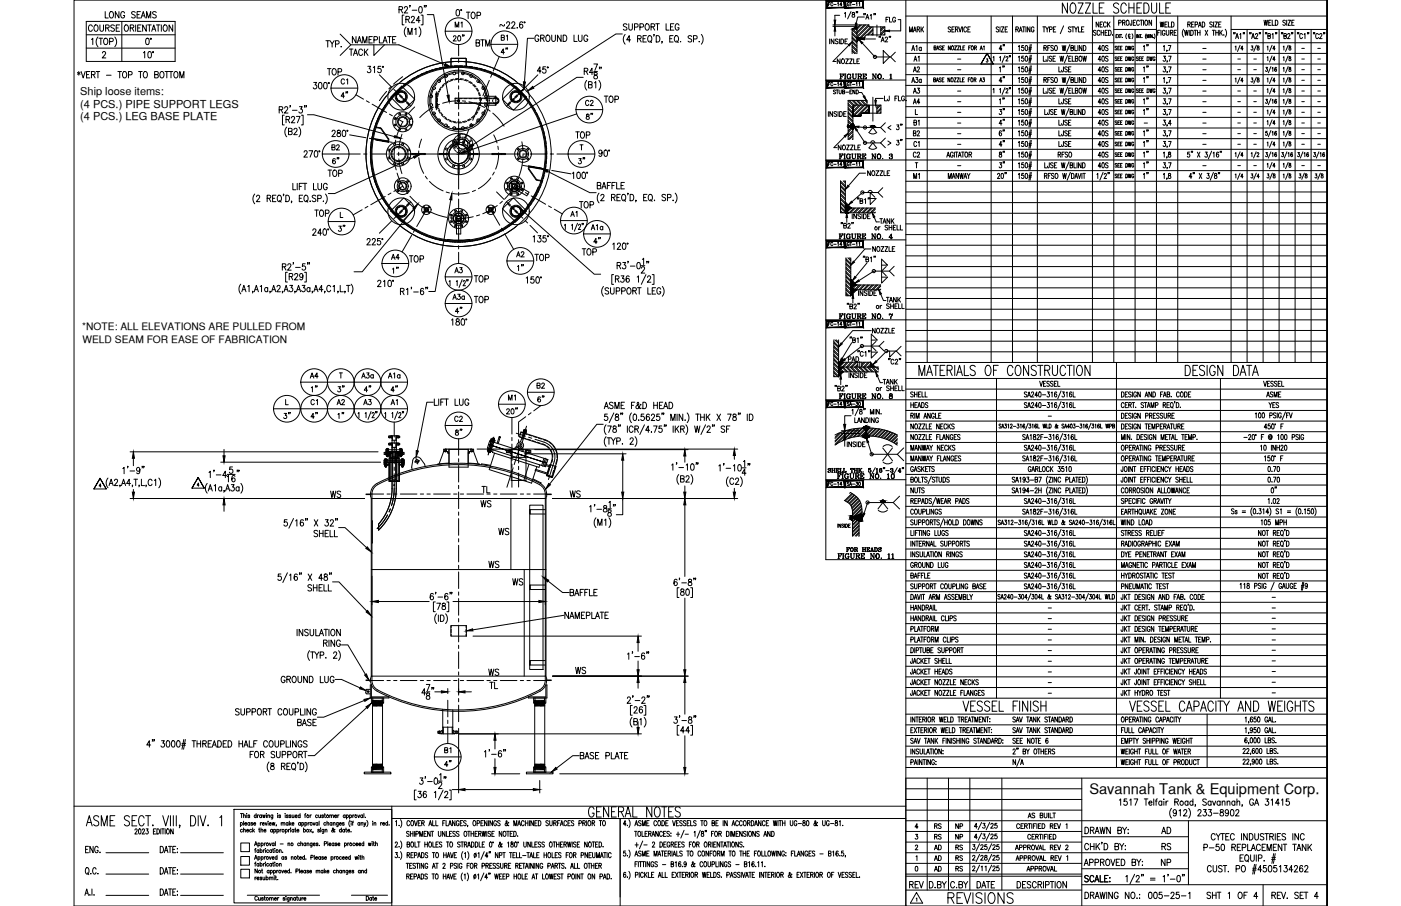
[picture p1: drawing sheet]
<svg xmlns="http://www.w3.org/2000/svg" width="432mm" height="279mm" viewBox="0 0 432 279" stroke-linecap="round" stroke-linejoin="round" font-family="sans-serif">
<defs><g id="words">
<text font-size="6.6" x="291.4" y="279.8">REVISIONS</text>
<g font-size="5.3">
<text x="26.5" y="10.9">COURSE</text>
<text x="142.9" y="7.1">TOP</text>
<text x="145.7" y="15.5">BTM</text>
<text x="106.9" y="18.3">TACK</text>
<text x="100.2" y="24.3">TOP</text>
<text x="185.2" y="32.8">TOP</text>
<text x="101.6" y="51.9">6&quot;</text>
<text x="100.2" y="55.7">TOP</text>
<text x="96.3" y="68.1">TOP</text>
<text x="103.4" y="72.7">3&quot;</text>
<text x="125.2" y="82.2">TOP</text>
<text x="178.5" y="80.1">TOP</text>
<text x="147.5" y="157.7">WS</text>
<text x="152.8" y="166.2">WS</text>
<text x="149.9" y="176.4">WS</text>
<text x="157" y="181.7">WS</text>
<text x="149.6" y="209.5">WS</text>
<text x="279.4" y="275.2">REV</text>
</g>
<g font-size="4.9">
<text x="31.4" y="6.7">LONG SEAMS</text>
<text x="138.6" y="13.8">20&quot;</text>
<text x="153.5" y="13.8">B1</text>
<text x="310.8" y="16.9" transform="rotate(-90 310.8 16.9)">4&quot;</text>
<text x="337.6" y="16.9">40S</text>
<text x="355.2" y="16.9" transform="rotate(-90 355.2 16.9)">1&quot;</text>
<text x="355.2" y="23.3" transform="rotate(-90 355.2 23.3)">1&quot;</text>
<text x="104.4" y="27.2">C1</text>
<text x="310.8" y="26.8" transform="rotate(-90 310.8 26.8)">4&quot;</text>
<text x="337.6" y="26.8">40S</text>
<text x="179.6" y="33.9">C2</text>
<text x="351.4" y="33.2">1&quot;</text>
<text x="183.8" y="38.1" transform="rotate(-90 183.8 38.1)">8&quot;</text>
<text x="306.9" y="39.9">4&quot;</text>
<text x="337.6" y="36.7">40S</text>
<text x="337.6" y="39.9">40S</text>
<text x="101.2" y="47.6">B2</text>
<text x="176.4" y="43.7">TOP</text>
<text x="284.7" y="46.6" transform="rotate(-90 284.7 46.6)">C1</text>
<text x="306.9" y="43">6&quot;</text>
<text x="337.6" y="46.6">40S</text>
<text x="355.2" y="43" transform="rotate(-90 355.2 43)">1&quot;</text>
<text x="181.3" y="51.9" transform="rotate(-90 181.3 51.9)">3&quot;</text>
<text x="280.5" y="49.7">C2</text>
<text x="306.9" y="49.7">8&quot;</text>
<text x="306.9" y="52.9">3&quot;</text>
<text x="337.6" y="49.7">40S</text>
<text x="355.2" y="49.7" transform="rotate(-90 355.2 49.7)">1&quot;</text>
<text x="355.2" y="52.9" transform="rotate(-90 355.2 52.9)">1&quot;</text>
<text x="280.8" y="56.4">M1</text>
<text x="177.8" y="65.3">TOP</text>
<text x="175" y="68.1">A1</text>
<text x="182" y="76.2">4&quot;</text>
<text x="164" y="81.5">TOP</text>
<text x="119.9" y="85.4">1&quot;</text>
<text x="139.3" y="85.4">A3</text>
<text x="145.3" y="88.2">TOP</text>
<text x="162.6" y="84.7" transform="rotate(-90 162.6 84.7)">1&quot;</text>
<text x="145.3" y="94.5">TOP</text>
<text x="139.3" y="97.7">4&quot;</text>
<text x="260.7" y="112.9">PAD</text>
<text x="94.9" y="117.8">A4</text>
<text x="110.8" y="117.8">A3a</text>
<text x="118.9" y="117.8">A1a</text>
<text x="103" y="122.1">3&quot;</text>
<text x="115.4" y="122.1" transform="rotate(-90 115.4 122.1)">4&quot;</text>
<text x="119.6" y="122.1">4&quot;</text>
<text x="164.7" y="121">B2</text>
<text x="164.7" y="125.2">6&quot;</text>
<text x="86.4" y="130.2">3&quot;</text>
<text x="94.9" y="130.2">4&quot;</text>
<text x="107.2" y="130.2" transform="rotate(-90 107.2 130.2)">1&quot;</text>
<text x="139.3" y="131.2">C2</text>
<text x="155.2" y="128.8">20&quot;</text>
<text x="390.2" y="127">YES</text>
<text x="139.3" y="135.5">8&quot;</text>
<text x="100.9" y="154.5">WS</text>
<text x="147.8" y="153.1">TL</text>
<text x="175" y="154.5">WS</text>
<text x="394.8" y="153.1" transform="rotate(-90 394.8 153.1)">0&quot;</text>
<text x="176.4" y="208.8">WS</text>
<text x="85.7" y="211.7">GROUND LUG</text>
<text x="149.9" y="213.4">TL</text>
<text x="140.1" y="233.5" transform="rotate(-90 140.1 233.5)">B1</text>
<text x="357" y="258.2">AD</text>
<text x="357.4" y="263.2">RS</text>
<text x="357" y="268.1">NP</text>
</g>
<text font-size="4.5" x="335.7" y="244.9">Savannah Tank &amp; Equipment Corp.</text>
<g font-size="4.4">
<text x="139.3" y="9.5">M1</text>
<text x="272.3" y="8.1">FLG</text>
<text x="279.4" y="10.9">MARK</text>
<text x="336.9" y="9.5">NECK</text>
<text x="356.7" y="9.5">WELD</text>
<text x="280.5" y="23.3">A2</text>
<text x="280.8" y="20.1">A1</text>
<text x="310.8" y="23.3" transform="rotate(-90 310.8 23.3)">1&quot;</text>
<text x="337.6" y="20.1">40S</text>
<text x="337.6" y="23.3">40S</text>
<text x="280.5" y="30">A3</text>
<text x="337.6" y="30">40S</text>
<text x="280.5" y="33.2">A4</text>
<text x="310.8" y="33.2" transform="rotate(-90 310.8 33.2)">1&quot;</text>
<text x="337.6" y="33.2">40S</text>
<text x="284.3" y="39.9" transform="rotate(-90 284.3 39.9)">B1</text>
<text x="280.5" y="43">B2</text>
<text x="337.6" y="43">40S</text>
<text x="337.6" y="52.9">40S</text>
<text x="181.3" y="72">A1a</text>
<text x="270.2" y="70.2">TANK</text>
<text x="119.6" y="81.1">A4</text>
<text x="158.4" y="80.4">A2</text>
<text x="138.6" y="93.5">A3a</text>
<text x="94.9" y="125.9">C1</text>
<text x="103" y="125.9">A2</text>
<text x="111.1" y="125.9">A3</text>
<text x="119.6" y="125.9">A1</text>
<text x="155.9" y="124.5">M1</text>
<text x="287.2" y="256.8">RS</text>
<text x="293.5" y="256.8">NP</text>
<text x="287.2" y="263.2">AD</text>
<text x="287.2" y="260">RS</text>
<text x="293.5" y="260">NP</text>
<text x="293.9" y="263.2">RS</text>
<text x="287.2" y="269.9">AD</text>
<text x="287.2" y="266.7">AD</text>
<text x="293.9" y="269.9">RS</text>
<text x="293.9" y="266.7">RS</text>
</g>
<g font-size="3.4">
<text x="24.7" y="29.4">Ship loose items:</text>
<text x="24.7" y="33.2">(4 PCS.) PIPE SUPPORT LEGS</text>
<text x="24.7" y="37">(4 PCS.) LEG BASE PLATE</text>
</g>
<g font-size="3.2">
<text x="25.4" y="101.8">*NOTE: ALL ELEVATIONS ARE PULLED FROM</text>
<text x="25.4" y="105.7">WELD SEAM FOR EASE OF FABRICATION</text>
</g>
<g font-size="2.6">
<text x="369.7" y="16.2">-</text>
<text x="400.4" y="16.2">-</text>
<text x="405.3" y="16.2">-</text>
<text x="294.2" y="19.4">-</text>
<text x="294.2" y="22.6">-</text>
<text x="369.7" y="19.4">-</text>
<text x="369.7" y="22.6">-</text>
<text x="380.6" y="19.4">-</text>
<text x="380.6" y="22.6">-</text>
<text x="385.6" y="19.4">-</text>
<text x="385.6" y="22.6">-</text>
<text x="400.4" y="19.4">-</text>
<text x="400.4" y="22.6">-</text>
<text x="405.3" y="19.4">-</text>
<text x="405.3" y="22.6">-</text>
<text x="294.2" y="29.3">-</text>
<text x="369.7" y="26.1">-</text>
<text x="369.7" y="29.3">-</text>
<text x="380.6" y="29.3">-</text>
<text x="385.6" y="29.3">-</text>
<text x="400.4" y="26.1">-</text>
<text x="400.4" y="29.3">-</text>
<text x="405.3" y="26.1">-</text>
<text x="405.3" y="29.3">-</text>
<text x="294.2" y="32.5">-</text>
<text x="294.2" y="36">-</text>
<text x="369.7" y="32.5">-</text>
<text x="369.7" y="36">-</text>
<text x="380.6" y="32.5">-</text>
<text x="380.6" y="36">-</text>
<text x="385.6" y="32.5">-</text>
<text x="385.6" y="36">-</text>
<text x="400.4" y="32.5">-</text>
<text x="400.4" y="36">-</text>
<text x="405.3" y="32.5">-</text>
<text x="405.3" y="36">-</text>
<text x="294.2" y="39.2">-</text>
<text x="351.7" y="39.2">-</text>
<text x="369.7" y="39.2">-</text>
<text x="380.6" y="39.2">-</text>
<text x="385.6" y="39.2">-</text>
<text x="400.4" y="39.2">-</text>
<text x="405.3" y="39.2">-</text>
<text x="294.2" y="42.3">-</text>
<text x="294.2" y="45.9">-</text>
<text x="369.7" y="42.3">-</text>
<text x="369.7" y="45.9">-</text>
<text x="380.6" y="42.3">-</text>
<text x="380.6" y="45.9">-</text>
<text x="385.6" y="42.3">-</text>
<text x="385.6" y="45.9">-</text>
<text x="400.4" y="42.3">-</text>
<text x="400.4" y="45.9">-</text>
<text x="405.3" y="42.3">-</text>
<text x="405.3" y="45.9">-</text>
<text x="294.2" y="52.2">-</text>
<text x="369.7" y="52.2">-</text>
<text x="380.6" y="52.2">-</text>
<text x="385.6" y="52.2">-</text>
<text x="400.4" y="52.2">-</text>
<text x="405.3" y="52.2">-</text>
<text x="322.1" y="129.5">-</text>
<text x="391.2" y="185.6">-</text>
<text x="322.1" y="191.9">-</text>
<text x="322.1" y="188.7">-</text>
<text x="391.2" y="191.9">-</text>
<text x="391.2" y="188.7">-</text>
<text x="322.1" y="195.4">-</text>
<text x="391.2" y="195.1">-</text>
<text x="322.1" y="198.6">-</text>
<text x="322.1" y="201.8">-</text>
<text x="391.2" y="201.8">-</text>
<text x="391.2" y="198.6">-</text>
<text x="322.1" y="205.3">-</text>
<text x="322.1" y="208.5">-</text>
<text x="391.2" y="205">-</text>
<text x="391.2" y="208.5">-</text>
<text x="322.1" y="211.7">-</text>
<text x="322.1" y="214.8">-</text>
<text x="391.2" y="214.8">-</text>
<text x="391.2" y="211.7">-</text>
</g>
</g></defs>
<!-- layer: EXTERNALS -->
<g fill="none" stroke="#000" stroke-width=".31">
<path d="M115.5 39.2l-.6 1.9M116 37.7l-.7 2M116.2 37.3l-.4 .9M116.6 36.3l-.4 1M117.3 34.9l-.9 1.9M118 33.6l-1 1.8M118.8 32.3l-1 1.7M119.1 29.6a28.5 28.5 0 0 0 0 35.8M119.1 31.9l-.5 .8M119.7 31.1l-.6 .8M120.2 30.5l-.8 .9M120.7 29.8l-.6 .8"/>
<path d="M121.7 28.7l-.7 .8M122 28.4l.7 .7M122.2 28.1l.8 .8M122.8 27.6l-.7 .7M123.1 29.5l.7 .7M123.3 29.3l.8 .7M123.5 25.2a28.5 28.5 0 0 1 35.7 0M123.8 26.6l4 4-3.3 3.4-4.1-4zM124 26.6l-.8 .7M124 26.8l-3.3 3.4M124.2 30.6l.7 .7M124.4 30.4l.8 .7"/>
<path d="M125.3 25.6l-.9 .7 .8-.6M125.3 31.7l.7 .7M125.5 31.4l.8 .8M126.4 24.8l-.8 .6M126.5 24.7l-.8 .6M127.8 24l-.9 .5M127.8 23.9l-.8 .5M129.1 23.3l-.9 .4M129.2 23.2l-.9 .5M130.5 22.6l-.9 .4M130.6 22.5l-.9 .5M131.9 22l-.9 .4"/>
<path d="M132 22l-.9 .4M133.4 21.5l-1 .3M133.5 21.5l-1 .3M134.9 21.1l-1 .3M135 21.1l-1 .3M136.4 20.8l-1 .2M136.5 20.8l-1 .2M137.9 20.6l-1 .1M138 20.6l-1 .1M139.4 20.4l-1 .1M139.6 20.4l-1.1 .1M141 20.3l-1.1 .1"/>
<path d="M141.1 20.3l-1 .1M141.5 20.3l1 .1M141.6 20.3l1 .1M143 20.4l1 .1M143.2 20.4l1 .1M144.5 20.5l1.1 .2M144.7 20.5l1 .2M146.1 20.7l1 .3M146.2 20.8l1 .2M147.6 21.1l1 .2M147.7 21.1l1 .3M149.1 21.4l.9 .4"/>
<path d="M149.2 21.5l1 .3M150.5 21.9l1 .4M150.7 22l.9 .4M152 22.5l.9 .4M152.1 22.5l.9 .5M153.4 23.1l.9 .5M153.5 23.2l.9 .5M154.7 23.8l.9 .6M154.8 23.9l.9 .5M156 24.6l1 .7M157.2 31.4l-.8 .8M157.3 25.5l.8 .6"/>
<path d="M157.4 25.6l1 .7M157.4 31.7l-.7 .7M158.3 30.4l-.8 .7M158.5 26.4l.8 .7M158.5 30.6l-.7 .7M158.7 26.8l3.4 3.4M158.9 26.6l3.4 3.4-4.1 4-3.3-3.4zM159.4 29.3l-.8 .7M159.6 29.5l-.7 .7M159.7 27.5l.7 .7M160.5 28.1l-.8 .8M160.5 28.2l1-1 .1 .1-.9 1z"/>
<path d="M160.7 28.4l-.7 .7M160.8 28.5l.7 .8M160.9 27.8l.1 .2M161.1 27.6l.2 .1M161.8 29.7l.7 .7M162.8 30.8l.6 .9M163.7 32.1l.6 .8M164.5 33.4l.6 .8M165.3 34.7l.5 .9M166 36.1l.4 .9M166.6 37.5l.4 1M167.1 38.9l.3 1"/>
<path d="M114.2 46.8v2M114.2 48.3l.1 2M114.3 45.2l-.1 2M114.3 49.8l.2 2.1M114.4 43.7l-.2 2M114.4 51.4l.4 2M114.7 42.2l-.3 2M114.7 52.9l.5 2M115 40.7l-.4 2M115.1 54.4l.6 1.9M115.5 55.8l.7 2M116 57.3l.8 1.9"/>
<path d="M116.6 58.7l.9 1.9M126.9 47.3h4.2v.4h-4.2zM128.1 47.3v.4M129.1 47.3v.4M135.3 47.3h3.1v.4h-3.1zM141.2 41.5h.3v3.1h-.3zM141.2 50.5h.3v3h-.3zM144.3 47.3h3.1v.4h-3.1zM151.6 47.3h4.2v.4h-4.2zM153.6 47.3v.4M154.6 47.3v.4M165.6 59.8l-.5 .9"/>
<path d="M166.2 58.4l-.4 1M166.8 57l-.4 1M167.3 55.6l-.3 .9M167.6 40.4l.2 1M167.7 54.1l-.3 1M167.9 41.9l.2 1M168 52.6l-.2 1M168.2 43.4l.2 1M168.3 51.1l-.2 1M168.4 44.9l.1 1.1M168.4 49.5v1M168.5 46.5v1"/>
<path d="M168.5 48v1M117.3 60.1l1.8 3.1M118.9 62.7l1.3 1.8M119.7 64l.7 .8M120.7 64.8l3.3 3.4M120.7 65.2l.7 .8M121.8 66.3l.7 .7M122.7 65.9l-.7 .7M122.8 67.4l.8 .7M123 66.1l-.8 .8M123.5 69.7a28.5 28.5 0 0 0 35.7 0M123.8 64.8l-.7 .7"/>
<path d="M124 68.4l.8 .6M124.1 65l-.8 .8M124.3 68.7l1 .7M124.5 61l3.3 3.4-4 4.1-3.4-3.4zM124.9 63.7l-.7 .7M125.2 63.9l-.8 .8M125.2 69.4l1.3 .9M126 62.6l-.7 .7M126.3 62.8l-.8 .8M126.5 70.2l.8 .6M127 70.6l.8 .5M127.8 71l.9 .5"/>
<path d="M128.3 71.3l.9 .5M129.1 71.8l.9 .4M129.7 72l.9 .5M130.5 72.4l1 .4M131.1 72.7l.9 .3M132 73l.9 .3M132.5 73.2l1 .3M133.4 73.5l1 .3M134 73.7l1 .2M134.9 73.9l1 .2M135.5 74l1 .2M136.4 74.2l1 .2"/>
<path d="M137 74.3l1 .2M137.9 74.5l1 .1M138.5 74.5l1.1 .1M139.4 74.6l1.1 .1M140.1 74.6l1 .1M141 74.7h1M142.6 74.6l-1 .1M143.6 74.6l-1.1 .1M144.2 74.5l-1 .1M145.1 74.4l-1 .1M145.7 74.3l-1 .2M146.6 74.2l-1 .1"/>
<path d="M147.2 74l-1 .2M148.1 73.8l-1 .3M148.7 73.7l-1 .2M149.6 73.4l-1 .3M150.2 73.2l-1 .3M151 72.9l-.9 .3M151.6 72.7l-.9 .3M152.4 72.3l-.9 .4M153 72l-.9 .5M153.8 71.6l-.9 .5M154.4 71.3l-.9 .5M154.9 64.4l3.3-3.4 4.1 4.1-3.4 3.4z"/>
<path d="M155.2 70.9l-.9 .5M155.7 70.6l-.8 .5M156.4 62.8l.8 .8M156.5 70.1l-.9 .5M156.7 62.6l.7 .7M157 69.7l-.8 .6M157.5 63.9l.8 .8M157.7 69.2l-.8 .6M157.8 63.7l.7 .7M158.4 68.7l-1 .7M158.6 65l.8 .8M158.9 64.8l.7 .7"/>
<path d="M158.9 68.2l-.8 .7M159.7 66.1l.8 .8M160 65.9l.7 .7M160.1 67.2l-.8 .7M161.2 66.1l-.8 .7M162.1 64.8l-3.4 3.4M162.2 65l-.7 .7M163.1 63.8l-.6 .8M164 62.5l-.6 .8M164.8 61.2l-.5 .9M112.8 152.4h1.4v.1h-1.4zM131 143.8a4.6 4.6 0 0 0-2-2.8l-.8-.1-.7 .4a4.4 4.4 0 0 0-.5 3.5"/>
<path d="M138.4 142.8v-3.1h-.4v-.4h-1.3l-1.4 3.8M144.3 142.8v-3.1h.4v-.4h1.3l1.4 3.8M168.5 152.4h1.4v.1h-1.4zM112.7 213.6l.4 .4h1M112.8 212.9v.7M112.8 209.7h1.4v.2h-1.4zM114.1 212.6h-1l-.4 .3M114.1 211.2h.4v3.7h5.4v.3h-5.8zM162.8 214.9h5.4v-3.7h.4v4h-5.8zM168.5 209.7h1.4v.2h-1.4zM112.2 238.1h8.3v.5h-8.3zM162.2 238.1h8.3v.5h-8.3z"/>
<circle cx="123.7" cy="29.8" r="4.1"/>
<circle cx="159" cy="29.8" r="4.1"/>
<circle cx="141.3" cy="47.5" r="28.5"/>
<circle cx="123.7" cy="65.2" r="4.1"/>
<circle cx="159" cy="65.2" r="4.1"/>
<circle cx="128.5" cy="142.3" r=".52"/>
<circle cx="113.4" cy="213.3" r=".2"/>
</g>
<!-- layer: 0 -->
<g fill="none" stroke="#000" stroke-width=".31">
<path d="M254.5 0v172.6h154.5M279.2 0v279.4M279.2 5h129.8M279.2 13.2h129.8M279.2 16.5h129.8M279.2 19.7h129.8M285.8 5v106.8M305.5 5v106.8M312.1 5v106.8M319.7 5v106.8M336.7 5v106.8M343.3 9.1h13.1"/>
<path d="M343.3 5v106.8M349.8 9.1v102.7M356.4 5v106.8M363 5v106.8M379.4 9.1h29.6M379.4 5v106.8M384.4 9.1v102.7M389.3 9.1v102.7M394.2 9.1v102.7M399.2 9.1v102.7M404.1 9.1v102.7M409 0h-386.2v279.4h386.2"/>
<path d="M409 0v279.4v-279.4M254.5 24.7h24.7M279.2 23h129.8M279.2 26.3h129.8M279.2 29.6h129.8M279.2 32.9h129.8M279.2 36.2h129.8M279.2 39.5h129.8M254.5 49.3h154.5M279.2 42.8h129.8M279.2 46h129.8M279.2 52.6h129.8"/>
<path d="M279.2 55.9h129.8M279.2 59.2h129.8M254.5 74h24.7M279.2 62.5h129.8M279.2 65.8h129.8M279.2 69h129.8M279.2 72.3h129.8M279.2 75.6h129.8M279.2 78.9h129.8M254.5 98.6h154.5M279.2 95.4h129.8M279.2 92.1h129.8"/>
<path d="M279.2 88.8h129.8M279.2 85.5h129.8M279.2 82.2h129.8M279.2 120h129.8M279.2 111.8h129.8M279.2 116.7h129.8M279.2 105.2h129.8M279.2 101.9h129.8M279.2 108.5h129.8M307.1 116.7v98.6M344.1 111.8v124.9M376.2 116.7v98.6"/>
<path d="M254.5 123.3h154.5M279.2 129.9h129.8M279.2 126.6h129.8M279.2 133.1h129.8M279.2 136.4h129.8M279.2 139.7h129.8M254.5 147.9h24.7M279.2 143h129.8M279.2 146.3h129.8M279.2 149.6h129.8M279.2 152.9h129.8M279.2 156.1h129.8"/>
<path d="M279.2 159.4h129.8M279.2 179.2h129.8M279.2 175.9h129.8M279.2 169.3h129.8M279.2 166h129.8M279.2 162.7h129.8M279.2 198.9h129.8M279.2 195.6h129.8M279.2 192.3h129.8M279.2 189h129.8M279.2 185.7h129.8M279.2 182.5h129.8"/>
<path d="M279.2 215.3h129.8M279.2 212h129.8M279.2 208.7h129.8M279.2 205.5h129.8M279.2 202.2h129.8M279.2 240h129.8M279.2 220.2h129.8M279.2 223.5h129.8M279.2 226.8h129.8M279.2 230.1h129.8M279.2 233.4h129.8M279.2 236.7h129.8"/>
<path d="M285.8 240v34.5M292.3 240v34.5M298.9 240v34.5M308.8 240v34.5M333.4 240v39.4M372 220.2v16.5M22.8 248.6h256.4M72.1 249.6h48.7v28.8h-48.7zM74.1 253.8l.1-.1a.37 .37 0 0 1 .5 .4 .37 .37 0 0 1-.6 .2M74.1 250.9h.7M74.1 253.7v1.2M74.2 260h2.7v2.6h-2.7z"/>
<path d="M74.5 250.9v1.3M74.7 255.9a.35 .35 0 0 0-.5 0 .35 .35 0 0 0 0 .5 .35 .35 0 0 0 .5 0M75.1 251.5l.5-.1v.8M75.1 256l.5-.2v.8M75.1 250.9v1.3M75.1 253.2v1.3M75.1 255.3v1.3M75.4 254h.7l-.1-.2a.35 .35 0 0 0-.5 .1 .35 .35 0 0 0 .1 .5 .35 .35 0 0 0 .5-.1M76 256.1h.6v-.2a.36 .36 0 0 0-.5 0 .36 .36 0 0 0 0 .5 .36 .36 0 0 0 .5 0M76 251h.1M76.1 251.4v.8M77 251.5l-.2-.2-.4 .2 .5 .3v.3l-.5-.1"/>
<path d="M77 253.8a.36 .36 0 0 0-.5 0 .36 .36 0 0 0 0 .5 .36 .36 0 0 0 .5 0M77 253.7v.8M77.5 255.9a.35 .35 0 0 0-.5 0 .35 .35 0 0 0 0 .5 .35 .35 0 0 0 .5 0M77.9 253.8l-.2-.1-.4 .1 .5 .3v.3l-.5-.1M77.9 255.3v1.3M78.1 256.1l.3 .5M78.2 254h.6v-.2a.36 .36 0 0 0-.5 0 .36 .36 0 0 0 0 .5 .36 .36 0 0 0 .5 0M78.4 255.8l-.5 .6M79 251.5a.35 .35 0 0 0-.6 0 .35 .35 0 0 0 0 .5 .35 .35 0 0 0 .6 0M79 250.9v1.3M79.4 251.3v.9M79.5 260v1.2"/>
<path d="M79.7 255.8h.4M79.8 251.3l-.4 .4M79.9 255.3v1.1l.2 .2M80.2 253.7v.8M80.4 256l.5-.2 .1 .8M80.4 255.3v1.3M80.5 260v1.2M80.6 251.5a.35 .35 0 0 0-.5 0 .35 .35 0 0 0 0 .5 .35 .35 0 0 0 .5 0M80.6 251.3v.9M80.6 253.7l-.4 .3M80.8 254h.6v-.3a.37 .37 0 0 0-.6 .4 .37 .37 0 0 0 .6 .2M80.9 251.3l.3 .9 .2-.9 .2 .9 .2-.9"/>
<path d="M81.4 256.1h.6a.31 .31 0 0 0-.3-.4 .31 .31 0 0 0-.3 .4l.2 .5 .4-.2M81.4 260v.8M81.7 253.7l.3 .8 .3-.8M81.9 260l-.5 .3M82.1 251h.1M82.1 251.4v.8M82.5 251.5l.5-.1 .1 .8M82.5 251.3v.9M82.6 253.3h.1M82.6 253.7v.8M83 254h.6l-.1-.2a.35 .35 0 0 0-.4 .1 .35 .35 0 0 0 0 .5 .35 .35 0 0 0 .5-.1M83 260l.3 .8 .3-.8"/>
<path d="M83.9 253.7l.2 .8 .2-.8 .2 .8 .2-.8M84 255.9a.35 .35 0 0 0-.5 0 .35 .35 0 0 0 0 .5 .35 .35 0 0 0 .5 0M84 255.8v.8M84.1 251.3l-.1 1.2h-.4M84.1 251.5a.35 .35 0 0 0-.5 0 .35 .35 0 0 0 0 .5 .35 .35 0 0 0 .5 0M84.4 255.9a.35 .35 0 0 1 .5 0 .35 .35 0 0 1 0 .5 .35 .35 0 0 1-.5 0M84.4 255.8v1.2M84.5 260v.8M84.9 259.5v1.3M85.2 254.4l-.1 .3M85.3 255.9a.35 .35 0 0 1 .6 0 .35 .35 0 0 1 0 .5 .35 .35 0 0 1-.6 0M85.3 255.8v1.2"/>
<path d="M85.5 251h.1M85.6 251.4v.8M86.3 255.8v.8M86.5 251.5l-.2-.2-.4 .2 .5 .3v.3l-.5-.1M86.7 253.9l.5-.2v.8M86.7 253.7v.8M86.7 255.8l-.4 .3M87.2 253.9l.5-.2 .1 .8M87.8 251h.1M87.9 251.4v.8M87.9 255.9a.35 .35 0 0 1 .6 0 .35 .35 0 0 1 0 .5 .35 .35 0 0 1-.6 0M87.9 255.8v1.2"/>
<path d="M88.8 253.8a.36 .36 0 0 0-.5 0 .36 .36 0 0 0 0 .5 .36 .36 0 0 0 .5 0M88.8 253.7v.8M88.8 260v.8M88.8 251.5l-.2-.2-.4 .2 .6 .3v.3l-.6-.1M88.9 255.8v.8M89.2 253.2v1.3M89.3 255.8l-.4 .3M89.4 254l.3 .5M89.5 255.4h.1M89.6 255.8v.8M89.7 251.5l-.2-.2-.4 .2 .5 .3v.3l-.5-.1M89.7 253.7l-.5 .6"/>
<path d="M90 254h.6v-.2a.35 .35 0 0 0-.5 .1 .35 .35 0 0 0 0 .4 .35 .35 0 0 0 .5 0M90 251.3l.1 .8 .5-.2M90.6 255.9a.35 .35 0 0 0-.6 0 .35 .35 0 0 0 0 .5 .35 .35 0 0 0 .6 0M90.6 255.8v.8M90.6 251.3v.9M90.9 255.8h.3M91 251.7h.6l-.1-.3a.36 .36 0 0 0-.5 .1 .36 .36 0 0 0 .1 .5 .36 .36 0 0 0 .5 0M91 255.3v1.1l.3 .2M91.5 256.1h.6a.31 .31 0 0 0-.3-.4 .31 .31 0 0 0-.3 .4l.3 .5 .3-.2M92.5 251.5a.35 .35 0 0 0-.5 0 .35 .35 0 0 0 0 .5 .35 .35 0 0 0 .5 0M92.5 250.9v1.3M92.6 253.8a.36 .36 0 0 0-.5 0 .36 .36 0 0 0 0 .5 .36 .36 0 0 0 .5 0"/>
<path d="M92.6 253.7v.8M92.7 259.5v1.3M93 253.8l.1-.1a.37 .37 0 0 1 .5 .4 .37 .37 0 0 1-.6 .2M93 253.7v1.2M93.6 255.9a.35 .35 0 0 1 .5 0 .35 .35 0 0 1 0 .5 .35 .35 0 0 1-.5 0M93.6 255.3v1.3M93.9 251.3h.3M94 253.8l.1-.1a.37 .37 0 0 1 .5 .4 .37 .37 0 0 1-.6 .2M94 253.7v1.2M94.2 260v.8M94.3 250.9l-.3 .2v1.1M94.6 260v.8"/>
<path d="M95 253.7v.8M95.4 253.7l-.4 .3M95.5 255.8l.5 .8M95.6 251.3v.9M96 251.3l-.4 .4M96 255.8l-.5 .8M96.2 260l-.1 1.1-.4 .1M96.5 253.7l.3 .8 .3-.8M96.5 256.5l-.1 .3M97.9 251.5a.35 .35 0 0 0-.6 0 .35 .35 0 0 0 0 .5 .35 .35 0 0 0 .6 0M98 253.8a.36 .36 0 0 0-.6 0 .36 .36 0 0 0 0 .5 .36 .36 0 0 0 .6 0M98 253.7v.8"/>
<path d="M98.2 251.3l.1 .8 .5-.2M98.4 253.2v1.3M98.5 255.9l-.5-.1 .5 .6-.2 .2-.4-.2M98.8 251.3v.9M98.8 255.4h.1M98.8 255.8v.8M99.7 251.5l-.2-.2-.4 .2 .6 .3v.3l-.6-.1M99.8 255.8v1.1l-.5 .1M99.8 255.9a.35 .35 0 0 0-.5 0 .35 .35 0 0 0 0 .5 .35 .35 0 0 0 .5 0M99.9 251.3h.4M100.1 250.9v1l.3 .3M100.2 256l.5-.2 .1 .8"/>
<path d="M100.2 255.8v.8M100.4 253.8a.36 .36 0 0 0-.5 0 .36 .36 0 0 0 0 .5 .36 .36 0 0 0 .5 0M100.8 253.9l.5-.2v.8M100.8 253.2v1.3M101 259.5v1.3M101.6 251.5l.6-.1v.8M101.6 251.3v.9M102.2 251.5l.5-.1 .1 .8M102.3 253.8l-.1-.1a.37 .37 0 0 0-.5 .4 .37 .37 0 0 0 .6 .2M102.3 253.7v.8M102.7 253.9l.5-.2 .1 .8M102.7 253.7v.8"/>
<path d="M102.9 260v.8M103.1 251.7h.6a.31 .31 0 0 0-.3-.4 .31 .31 0 0 0-.3 .4l.3 .5 .3-.2M103.2 255.9l-.1-.1a.67 .67 0 0 1-.8 .7v-.4l.5-.4-.2-.4-.1 .5 .5 .7h.2M104.1 251.3v.9M104.2 253.7v1.1l-.4 .1M104.2 253.8a.36 .36 0 0 0-.5 0 .36 .36 0 0 0 0 .5 .36 .36 0 0 0 .5 0M104.5 251.3l-.4 .4M104.6 254h.6v-.2a.35 .35 0 0 0-.5 .1 .35 .35 0 0 0 0 .5 .35 .35 0 0 0 .5-.1M105.2 255.9a.35 .35 0 0 0-.5 0 .35 .35 0 0 0 0 .5 .35 .35 0 0 0 .5 0M105.2 255.3v1.3M106.1 253.8l-.2-.1-.4 .1 .5 .3v.3l-.5-.1M106.2 255.9a.35 .35 0 0 0-.5 0 .35 .35 0 0 0 0 .5 .35 .35 0 0 0 .5 0"/>
<path d="M106.2 255.8v.8M106.2 260v1.2M106.4 251.5a.35 .35 0 0 0-.5 0 .35 .35 0 0 0 0 .5 .35 .35 0 0 0 .5 0M106.4 251.3v.9M106.5 255.8h.3M106.6 255.3v1.1l.3 .2M106.8 251.5a.35 .35 0 0 1 .5 0 .35 .35 0 0 1 0 .5 .35 .35 0 0 1-.5 0M106.8 251.3v1.3M107.2 256.1h.6l-.1-.2a.35 .35 0 0 0-.5 0 .35 .35 0 0 0 .1 .5 .35 .35 0 0 0 .5 0M107.2 260v.8M107.6 260l-.4 .3M107.8 251.5a.35 .35 0 0 1 .5 0 .35 .35 0 0 1 0 .5 .35 .35 0 0 1-.5 0"/>
<path d="M107.8 251.3v1.3M107.9 253a1.45 1.45 0 0 0 0 1.9M108.2 256.5h.1M108.2 253.3h.1M108.2 253.7v.8M108.5 253.7h.4M108.7 251.3v.9M108.9 253.2l-.2 .3v1M109.2 251.3l-.5 .4M110.3 251.3l.3 .9 .3-.9M110.9 253.8a.36 .36 0 0 0-.5 0 .36 .36 0 0 0 0 .5 .36 .36 0 0 0 .5 0M110.9 253.7v.8"/>
<path d="M111.3 253.9l.5-.2 .1 .8M111.3 253.7v.8M111.8 251.5a.35 .35 0 0 0-.6 0 .35 .35 0 0 0 0 .5 .35 .35 0 0 0 .6 0M111.8 251.3v.9M112.1 259.5v1.3M112.2 253.7l.3 .8 .3-.8M112.2 250.9v1.3M112.5 254.5l-.4 .4M112.6 252h.1M113 253a1.45 1.45 0 0 1 0 1.9M113.5 260l.2 .8 .3-.8 .2 .8 .2-.8M114.7 259.6h.1"/>
<path d="M114.8 253.3h.1M114.9 253.7v.8M115 260h.4M115.2 259.5v1.1l.2 .2M115.3 253.9l.5-.2v.8M115.3 253.7v.8M115.7 259.5v1.3M117.3 253.7v.8M117.7 253.7l-.4 .3M117.9 254h.7l-.1-.2a.35 .35 0 0 0-.5 .1 .35 .35 0 0 0 .1 .5 .35 .35 0 0 0 .5-.1M119.5 253.8l-.1-.1a.37 .37 0 0 0-.6 .4 .37 .37 0 0 0 .7 .2M119.5 253.2v1.3"/>
<path d="M119.9 254.4h.1M120.8 248.6v30.8M120.8 252.4h158.4M191.1 252.4v27M279.2 243.2h54.2M279.2 246.5h54.2M279.2 249.8h54.2M279.2 256.4h54.2M279.2 259.7h54.2M279.2 253.1h129.8M333.4 258h32.9M366.3 253.1v19.7"/>
<path d="M74.2 268.1h2.7v2.6h-2.7zM74.2 264.1h2.7v2.7h-2.7zM76.2 276.1h22.3M78.4 260.8l.4-1.3 .5 1.3M78.4 265l.4-1.2 .5 1.2M78.5 266.3h.3M78.5 262.1h.3M78.6 260.4h.5M78.6 264.6h.5M78.6 270.5v.8M78.9 261.7l-.2 .2v1M78.9 265.9l-.2 .2v1"/>
<path d="M79 270.5l-.4 .3M79.2 270.8h.6l-.1-.2a.37 .37 0 0 0-.5 .3 .37 .37 0 0 0 .6 .2M79.3 268v1.2l-.7-1.2v1.2M79.3 276.7a.39 .39 0 0 0-.5-.3 .39 .39 0 0 0-.3 .5v.3a.39 .39 0 0 0 .3 .4 .39 .39 0 0 0 .5-.3M79.5 260.2a.35 .35 0 0 1 .5-.1 .35 .35 0 0 1 0 .5 .35 .35 0 0 1-.5 0M79.5 264.4l.1-.2a.36 .36 0 0 1 .5 .4 .36 .36 0 0 1-.6 .2M79.5 264.2v1.2M79.7 276.8v.8l.5-.2M79.8 262.3a.36 .36 0 0 0-.5-.1 .36 .36 0 0 0 0 .6 .36 .36 0 0 0 .5-.1M79.8 266.5a.35 .35 0 0 0-.5-.1 .35 .35 0 0 0 0 .6 .35 .35 0 0 0 .5-.1M79.8 262.1v.8M79.8 266.3v.8"/>
<path d="M80.2 262.3a.36 .36 0 0 1 .5-.1 .36 .36 0 0 1 0 .6 .36 .36 0 0 1-.5-.1M80.2 266.5a.35 .35 0 0 1 .5-.1 .35 .35 0 0 1 0 .6 .35 .35 0 0 1-.5-.1M80.2 261.7v1.2M80.2 265.9v1.2M80.2 276.8v.8M80.5 260.2a.35 .35 0 0 1 .5-.1 .35 .35 0 0 1 0 .5 .35 .35 0 0 1-.5 0M80.5 264.4l.1-.2a.37 .37 0 0 1 .5 .4 .37 .37 0 0 1-.6 .2M80.5 264.2v1.2M80.6 268.4h.3M80.7 270.7l-.2-.2-.4 .2 .5 .3v.3l-.5-.2M80.8 268v1l.2 .2M81 270.5l.1 .8 .5-.2"/>
<path d="M81.2 277l-.3-.2-.3 .2 .5 .3v.3l-.5-.1M81.2 262.1v.8M81.2 266.3v.8M81.4 276.8h.4M81.4 264.2v.8M81.6 262.1l-.4 .3M81.6 266.3l-.4 .3M81.6 276.4v1l.2 .2M81.6 270.5v.8M81.8 261.7h.1M81.8 265.9h.1M81.8 262.1v.8"/>
<path d="M81.8 266.3v.8M81.9 264.2l-.5 .3M82 270.7a.36 .36 0 0 1 .5-.1 .36 .36 0 0 1 0 .6 .36 .36 0 0 1-.5-.1M82 270.1v1.2M82.8 262.3a.36 .36 0 0 0-.5-.1 .36 .36 0 0 0 0 .6 .36 .36 0 0 0 .5-.1M82.8 266.5a.35 .35 0 0 0-.5-.1 .35 .35 0 0 0 0 .6 .35 .35 0 0 0 .5-.1M82.9 268.6l-.1-.2a.37 .37 0 0 0-.5 .4 .37 .37 0 0 0 .6 .2M82.9 268.4v.8M83 264.2l.3 .8 .3-.8M83 270.7l.5-.1v.7M83 270.5v.8M83.1 277l.5-.1 .1 .7"/>
<path d="M83.1 276.8v.8M83.4 268.6l.1-.2a.37 .37 0 0 1 .5 .4 .37 .37 0 0 1-.6 .2M83.4 268.4v1.2M83.5 270.7l.6-.1v.7M83.7 277l.5-.1v.7M83.7 262.3a.36 .36 0 0 0-.5-.1 .36 .36 0 0 0 0 .6 .36 .36 0 0 0 .5-.1M83.7 266.5a.35 .35 0 0 0-.5-.1 .35 .35 0 0 0 0 .6 .35 .35 0 0 0 .5-.1M83.7 262.1v.8M83.7 266.3v.8M83.9 264.5h.6l-.1-.2a.36 .36 0 0 0-.5 .1 .36 .36 0 0 0 .1 .5 .36 .36 0 0 0 .5-.1M84 266.3h.4M84 262.1h.4"/>
<path d="M84.2 261.7v1l.2 .2M84.2 265.9v1l.2 .2M84.3 268.6l.1-.2a.37 .37 0 0 1 .5 .4 .37 .37 0 0 1-.6 .2M84.3 268.4v1.2M84.5 260.2a.35 .35 0 0 0-.5-.1 .35 .35 0 0 0 0 .5 .35 .35 0 0 0 .5 0M84.5 270.1h.1M84.5 270.6v.7M84.6 277.2h.6a.31 .31 0 0 0-.3-.4 .31 .31 0 0 0-.3 .4l.2 .4 .4-.1M84.7 261.7h.1M84.7 265.9h.1M84.7 262.1v.8M84.7 266.3v.8"/>
<path d="M84.8 270.5h.4M85 270.1v1l.2 .2M85.3 268.4v.8M85.4 264.4l-.1-.2a.36 .36 0 0 0-.5 .4 .36 .36 0 0 0 .6 .2M85.4 263.8v1.2M85.6 276.8v.8M85.6 271.2h.1M85.7 268.4l-.4 .4M86 276.8l-.4 .4M86.1 262.3l.5-.2 .1 .8M86.1 266.5l.5-.2 .1 .8M86.1 262.1v.8"/>
<path d="M86.1 266.3v.8M86.4 260.3h.9M86.8 268.4l.3 .8 .3-.8M87.1 262.8h.1M87.4 264.4a.36 .36 0 0 0-.5-.1 .36 .36 0 0 0 0 .5 .36 .36 0 0 0 .5 0M87.4 264.2v.8M87.7 268.8h.6l-.1-.4a.37 .37 0 0 0-.5 .4 .37 .37 0 0 0 .6 .2M87.8 277l-.5-.1 .5 .6-.2 .1-.4-.1M88.1 276.4h.1M88.2 276.9v.7M88.3 264.4l-.1-.2-.4 .2 .5 .2v.4l-.5-.2M88.8 260.2l.5-.2v.8"/>
<path d="M89.1 276.8v1.1l-.4 .1M89.1 277a.34 .34 0 0 0-.5 0 .34 .34 0 0 0 0 .5 .34 .34 0 0 0 .5 0M89.2 268.6l-.1-.2a.37 .37 0 0 0-.5 .4 .37 .37 0 0 0 .6 .2M89.2 268v1.2M89.5 277l.5-.1 .1 .7M89.5 276.8v.8M89.7 269.1h.1M89.8 264.4l.5-.2v.8M89.8 264.2v.8M91.1 277a.35 .35 0 0 0-.6 0 .35 .35 0 0 0 0 .5 .35 .35 0 0 0 .6 0M91.1 276.8v.8M91.2 268.6h.6l.1-.5-.7-.1v1.2"/>
<path d="M91.4 276.8h.3M91.5 276.4v1l.3 .2M91.6 264.2h.4M91.8 263.8v1l.2 .2M92.1 276.8v.8l.5-.2M92.3 264.5h.6l-.1-.3a.36 .36 0 0 0-.5 .4 .36 .36 0 0 0 .6 .2M92.3 268v1.2M92.4 260.2a.35 .35 0 0 0-.6-.1 .35 .35 0 0 0 0 .5 .35 .35 0 0 0 .6 0M92.6 268.8h.7l-.1-.3a.36 .36 0 0 0-.5 .1 .36 .36 0 0 0 .1 .5 .36 .36 0 0 0 .5-.1M92.6 276.8v.8M92.7 260.2l.5-.2 .1 .8M93 276.8v.8"/>
<path d="M93.5 276.8l-.5 .4M93.7 277.2h.6l-.1-.3a.36 .36 0 0 0-.5 .1 .36 .36 0 0 0 .1 .5 .36 .36 0 0 0 .5 0M93.8 264.4a.36 .36 0 0 0-.5-.1 .36 .36 0 0 0 0 .5 .36 .36 0 0 0 .5 0M93.8 263.8v1.2M94.2 268.6l-.1-.2a.37 .37 0 0 0-.6 .4 .37 .37 0 0 0 .7 .2M94.2 268.4v.8M94.2 260.2a.35 .35 0 0 0-.5-.1 .35 .35 0 0 0 0 .5 .35 .35 0 0 0 .5 0M94.3 264.9h.1M94.6 260.2l.5-.2 .1 .8M95.1 268.6l-.5-.2v.3l.5 .3-.2 .2-.4-.2M95.4 268.8h.6l-.1-.4a.37 .37 0 0 0-.5 .4 .37 .37 0 0 0 .6 .2M95.8 264.4h.6v-.6h-.6v1.2"/>
<path d="M96.2 260.2a.35 .35 0 0 0-.5-.1 .35 .35 0 0 0 0 .5 .35 .35 0 0 0 .5 0M96.5 260.3h.6v-.2a.36 .36 0 0 0-.5 .1 .36 .36 0 0 0 0 .4 .36 .36 0 0 0 .5 0M96.9 263.8v1.2M97.2 264.5h.7l-.2-.3a.36 .36 0 0 0-.5 .4 .36 .36 0 0 0 .7 .2M97.5 268.6l.5-.2v.8M97.5 268.4v.8M98 260.2l-.5-.2 .5 .6-.2 .2-.3-.2M98 268.6l.5-.2 .1 .8M98.4 260.7h.1M98.8 264.4a.36 .36 0 0 0-.5-.1 .36 .36 0 0 0 0 .5 .36 .36 0 0 0 .5 0M98.8 264.2v.8M99.5 268.6l-.1-.2a.37 .37 0 0 0-.5 .4 .37 .37 0 0 0 .6 .2"/>
<path d="M99.5 268.4v.8M99.7 264.4l-.2-.2-.4 .2 .6 .2v.4l-.6-.2M99.9 260.2h.7v-.5l-.7-.2v1.3M99.9 268v1.2M100 264.5h.6v-.2a.36 .36 0 0 0-.5 .1 .36 .36 0 0 0 0 .5 .36 .36 0 0 0 .5-.1M100.2 268.8l.3 .4M100.5 268.4l-.6 .6M100.8 268.8h.6l-.1-.4a.37 .37 0 0 0-.5 .4 .37 .37 0 0 0 .6 .2M101.4 260.3h.6a.31 .31 0 0 0-.3-.3 .31 .31 0 0 0-.3 .3l.2 .5 .4-.2M102 264.4a.36 .36 0 0 1 .6-.1 .36 .36 0 0 1 0 .5 .36 .36 0 0 1-.6 0M102 264.2v1.2M102.9 260.2a.35 .35 0 0 0-.5-.1 .35 .35 0 0 0 0 .5 .35 .35 0 0 0 .5 0"/>
<path d="M103 264.2v.8M103.4 268.6l-.1-.2a.37 .37 0 0 0-.5 .4 .37 .37 0 0 0 .6 .2M103.4 264.2l-.4 .3M103.7 268.6l.5-.2 .1 .8M103.7 268v1.2M103.8 260.2l-.5-.2v.3l.5 .3-.2 .2-.3-.2M104.1 260.3h.7l-.1-.2a.36 .36 0 0 0-.5 .1 .36 .36 0 0 0 .1 .4 .36 .36 0 0 0 .5 0M105.2 264.4a.36 .36 0 0 0-.5-.1 .36 .36 0 0 0 0 .5 .36 .36 0 0 0 .5 0M105.3 268.6l-.1-.2a.37 .37 0 0 0-.6 .4 .37 .37 0 0 0 .7 .2M105.3 268.4v.8M105.5 264.5h.6v-.2a.36 .36 0 0 0-.5 .1 .36 .36 0 0 0 0 .4 .36 .36 0 0 0 .5 0M105.7 268.6l.5-.2v.8"/>
<path d="M105.7 268.4v.8M106.2 260.2a.35 .35 0 0 1 .5-.1 .35 .35 0 0 1 0 .5 .35 .35 0 0 1-.5 0M106.4 264.5h.7l-.1-.2a.36 .36 0 0 0-.5 .1 .36 .36 0 0 0 .1 .5 .36 .36 0 0 0 .5-.1M107.2 268.4v1.1l-.5 .1M107.2 268.6l-.1-.2a.37 .37 0 0 0-.5 .4 .37 .37 0 0 0 .6 .2M107.6 268.8h.6l-.1-.4a.37 .37 0 0 0-.5 .4 .37 .37 0 0 0 .6 .2M108 264.4l-.1-.2a.36 .36 0 0 0-.5 .4 .36 .36 0 0 0 .6 .2M108 263.8v1.2M108.3 276.1h11.1M109.1 268.6l-.6-.2v.3l.6 .3-.3 .2-.3-.2M109.3 260.2a.35 .35 0 0 0-.5-.1 .35 .35 0 0 0 0 .5 .35 .35 0 0 0 .5 0M109.4 264.2l.2 .8 .2-.8 .2 .8 .2-.8"/>
<path d="M109.7 260.3h.6a.31 .31 0 0 0-.3-.3 .31 .31 0 0 0-.3 .3l.2 .5 .4-.2M110.6 260.3h.6l-.1-.2a.36 .36 0 0 0-.4 .1 .36 .36 0 0 0 0 .4 .36 .36 0 0 0 .5 0M110.5 263.8h.1M110.6 264.2v.8M110.9 264.2h.4M111 263.8v1l.3 .2M111 268.6l-.1-.2a.37 .37 0 0 0-.5 .4 .37 .37 0 0 0 .6 .2M111 268.4v.8M111.4 268.6l.6-.2v.8M111.4 268.4v.8M111.6 264.4l.5-.2 .1 .8M111.6 263.8v1.2"/>
<path d="M112.1 260.2a.35 .35 0 0 0-.5-.1 .35 .35 0 0 0 0 .5 .35 .35 0 0 0 .5 0M112.9 276.4a.64 .64 0 0 1 .7 .6 .64 .64 0 0 1-.7 .6zM113 268.6l-.1-.2a.37 .37 0 0 0-.5 .4 .37 .37 0 0 0 .6 .2M113 268v1.2M114.5 277a.35 .35 0 0 0-.5 0 .35 .35 0 0 0 0 .5 .35 .35 0 0 0 .5 0M114.5 276.8v.8M114.7 260v.8M114.8 276.8h.4M115 276.4v1l.2 .2M115.5 277.2h.6a.31 .31 0 0 0-.3-.4 .31 .31 0 0 0-.3 .4l.2 .4 .4-.1M115.7 260.2l.5-.2 .1 .8M279.2 266.3h54.2"/>
<path d="M279.2 263h87.1M279.2 270.2h54.2M279.2 274.5h54.2M279.2 269.6h54.2M333.4 272.8h75.6M333.4 267.9h32.9M389.3 272.8v6.6"/>
<circle cx="87.3" cy="256.1" r=".39"/>
<circle cx="94.8" cy="256.1" r=".39"/>
<circle cx="94.9" cy="251.7" r=".39"/>
<circle cx="95.9" cy="254" r=".39"/>
<circle cx="101" cy="251.7" r=".39"/>
<circle cx="109.7" cy="251.7" r=".39"/>
<circle cx="80" cy="268.8" r=".39"/>
<circle cx="82.4" cy="260.3" r=".39"/>
<circle cx="82.4" cy="277.2" r=".39"/>
<circle cx="82.4" cy="264.6" r=".39"/>
<circle cx="85.4" cy="262.5" r=".4"/>
<circle cx="85.4" cy="266.7" r=".39"/>
<circle cx="86.2" cy="268.8" r=".39"/>
<circle cx="90" cy="260.4" r=".39"/>
<circle cx="91" cy="264.6" r=".39"/>
<circle cx="104" cy="264.6" r=".39"/>
<circle cx="108.1" cy="260.4" r=".39"/>
</g>
<!-- layer: SHOP TAG -->
<path d="M279.2 279.4h.1M409 279.4h.1" fill="none" stroke="#000" stroke-width=".31"/>
<!-- layer: TEXT -->
<g fill="none" stroke="#000" stroke-width=".31">
<path d="M255.3 1.3h.4M255.7 12v1.5M255.9 .8h-.6v1M256.7 1a.32 .32 0 0 0-.4-.2 .32 .32 0 0 0-.2 .4v.2a.32 .32 0 0 0 .2 .4 .32 .32 0 0 0 .4-.2M256.7 7.7h6.8M256.7 8.1h6.8M257 1.4h.7M257 12v1.5l-.8-1.5v1.5M257.3 9.6v1.5M258.1 1l.3-.2v1M258.3 12.2l-.3-.2-.6 .2 .2 .4 .6 .3 .1 .4-.3 .2-.6-.2M258.7 12v1.5"/>
<path d="M258.8 4.7h-1.5v1.5M258.9 18.2v1.4l-.8-1.4v1.4M259.2 12a.75 .75 0 0 1 .8 .8 .75 .75 0 0 1-.8 .7zM259.5 1.5h-.7l.5-.7v1M259.6 18.2h.1a.7 .7 0 0 1 .6 .7 .7 .7 0 0 1-.7 .7l-.3-.5zM260.3 4.1l.3-.3v1.5M260.4 12.7h.5M260.6 18.2h.9l-.9 1.4h.9M261.2 12h-.8v1.5h.8M261.6 14l-4.9 5h1M261.7 1a.32 .32 0 0 0-.3-.2 .32 .32 0 0 0-.3 .4v.2a.32 .32 0 0 0 .3 .4 .32 .32 0 0 0 .3-.4h-.1M261.9 18.2h.8l-.8 1.4h.8"/>
<path d="M261.9 .8h.6M262.2 .8v1M262.3 3.6l-1.1 2.2M262.6 13.1l1.5 1.5M262.6 14.4l1.5 1.5M262.6 15.7l.8 .9M262.6 11.8l1.5 1.5M262.6 10.5l1.5 1.5M262.6 9.2l1.5 1.5M262.6 12.7l1.5 1.5M262.6 14l1.5 1.5M262.6 15.3l1.3 1.3"/>
<path d="M262.6 11.4l1.5 1.5M262.6 10.1l1.5 1.5M262.7 3.9v.4a.54 .54 0 0 1 .7 .3 .54 .54 0 0 1-.3 .7 .47 .47 0 0 1-.5-.5 .47 .47 0 0 1 .6-.4l.1-.5zM262.7 1.4h.8M262.8 8.9l1.3 1.3M263.1 18.2v1.4h.7M263.7 8.9l.4 .5M263.9 1l.2-.2v1M264 3.6l-.1 .4M264.1 8.9h.1M264.1 7.7h3.7v.6h3.7M264.1 7.7v1.2h-1.5v7.7"/>
<path d="M264.1 18.9h.5M264.1 8.9v7.7M264.2 7.7h-.1M264.4 3.6l-.2 .4M264.7 1l.2-.2v1M264.9 18.2h-.8v1.4h.8M265 7.7l-.9 .9M265.5 7.7l-1.4 1.4M265.8 13.3l3.9 4.3h4.8M266.3 4.2l-.1 .4M266.3 12h3.5M266.3 7.7l-2.2 2.2"/>
<path d="M266.4 5.2h-2l-.5 2.1M266.7 4.2l-.1 .4M266.8 7.7l-2.7 2.7M266.8 5.9l.5-1.5 .5 1.5M267 5.4h.6M267.7 7.7l-3.6 3.5M267.8 8l-3.7 3.6h2.5v-.2l-.3 .2M268.2 4.7l.3-.3v1.5M268.4 8.3l-3.4 3.3M268.8 8.3l-3.3 3.3M269 8.3v2.5M269 8.9l-1.8 1.9"/>
<path d="M269 10.2l-.5 .6M269 9.4l-1.4 1.4M269 10.6l-.1 .2M269.4 4.2l-.1 .4M269.8 4.2l-.1 .4M271 11.2l-.1 .4M271.4 11.2l-.1 .4M271.5 8.3v2.5M271.6 12.9l.5-1.5 .4 1.5M271.8 12.4h.6M272.2 15.6l2 2-2 2zM272.7 8.3v2.5h-5.5l-.5 .1-.1 .5"/>
<path d="M272.7 9.1l-1.2 1.3M272.7 10.4l-.3 .4M272.7 9.6l-1.2 1.2M272.8 11.8l.3-.4 .4 .3-.7 1.2h.8M274.2 11.2l-.2 .4M274.5 11.2l-.1 .4M275.9 16.1l-1.4 1.5 1.4 1.5M281 15.6l.5-1.6 .4 1.6M282.3 14.3l.3-.3v1.6M284 14.8l-.2-.2a.46 .46 0 0 0-.5 .5 .46 .46 0 0 0 .5 .4l.2-.1M284 14.6v1M287.9 14.7h.5v-.5l-.5-.1v1.3l.6-.1-.2-.6"/>
<path d="M288.7 15.4l.3-1.3 .4 1.3M288.8 15h.5M290.2 14.3l-.5-.1-.1 .4 .5 .3 .1 .3-.2 .2-.4-.2M290.5 14.7h.4M291.1 14.1h-.6v1.3h.6M292.9 14.1v1.3l-.6-1.3v1.3M293 8.5a.4 .4 0 0 0-.6-.2 .4 .4 0 0 0-.1 .6l.5 .2a.42 .42 0 0 1 .1 .7 .42 .42 0 0 1-.7-.2M293.4 14.2l.1-.1a.6 .6 0 0 1 .5 .7 .6 .6 0 0 1-.6 .5l-.2-.4zM293.4 9h.5M294.1 8.3h-.7v1.6h.7M294.2 14.1h.6l-.6 1.3h.6M294.5 9h.6l.1-.6-.7-.1v1.6"/>
<path d="M294.9 9l.4 .9M295.1 14.1h.6l-.6 1.3h.6M295.5 8.3l.4 1.6 .5-1.6M296 14.1v1.3h.6M296.7 8.3v1.6M296.8 14.7h.3M297.3 14.1h-.5v1.3h.5M297.9 8.7a.44 .44 0 0 0-.6-.4 .44 .44 0 0 0-.2 .6v.3a.44 .44 0 0 0 .2 .7 .44 .44 0 0 0 .6-.4M298.3 9h.4M298.6 14.7h.3M299 8.3h-.7v1.6h.7M299.1 14.1h-.5v1.3"/>
<path d="M299.5 14.2l.1-.1a.6 .6 0 0 1 .5 .7 .6 .6 0 0 1-.6 .5l-.2-.4zM300.3 14.7h.6v-.4l-.6-.2v1.3M300.7 14.7l.3 .7M302.1 15.4l.3-1.3 .4 1.3M302.2 15h.5M302.3 19.7l1.9-3.2-1.9 3.2h3.8l-1.9-3.2 1.9 3.2M303.1 14.4l.2-.3v1.3M304 18.2h.5l-.3 .3a.3 .3 0 0 1 .3 .5 .3 .3 0 0 1-.5 0M306.1 17.7l.2-.3v1.4M307.8 8.5a.39 .39 0 0 0-.6-.2 .39 .39 0 0 0-.1 .6l.5 .2a.42 .42 0 0 1 .1 .7 .42 .42 0 0 1-.7-.2M308.1 17.7l.2-.3v1.4M308.2 8.3v1.6"/>
<path d="M308.6 8.3h.8l-.8 1.6h.8M309.8 17.2l-.9 2.1M309.8 9h.4M310 17.8l.2-.4 .4 .3-.6 1.1h.7M310.5 8.3h-.7v1.6h.7M313.1 9h.7v-.6l-.7-.1v1.6M313.5 9l.4 .9M313.9 17.6l.3-.3v1.6M313.9 14.3l.3-.3v1.6M314.1 9.9l.5-1.6 .4 1.6M314.3 9.3h.6M315.1 8.3h.8"/>
<path d="M315.5 17.3h-.6v.7a.46 .46 0 0 1 .6 0 .46 .46 0 0 1 0 .7 .46 .46 0 0 1-.7-.1M315.5 14h-.6v.7a.45 .45 0 0 1 .6 .1 .45 .45 0 0 1 0 .6 .45 .45 0 0 1-.7-.1M315.5 8.3v1.6M316.1 17.4l.2-.1a.92 .92 0 0 1 0 1.6l-.3-.3zM316.1 14.1l.2-.1a.92 .92 0 0 1 0 1.6l-.3-.7zM316.2 8.3v1.6M317.1 18.5h.8M317.1 15.2h.8M317.1 18h.8M317.1 14.7h.8M317.4 8.3v1.6l-.7-1.6v1.6M317.5 17l-.4 2.4"/>
<path d="M317.5 13.7l-.4 2.4M317.9 17l-.4 2.4M317.9 13.7l-.4 2.4M318.7 8.7a.44 .44 0 0 0-.6-.4 .44 .44 0 0 0-.3 .6v.3a.46 .46 0 0 0 .5 .7 .46 .46 0 0 0 .4-.7h-.3M321.4 8.3h.8M321.6 17.3v1.6h.6M321.7 14.8l.7-.1 .1-.5-.8-.2v1.6M321.8 8.3v1.6M322.1 14.8l.4 .8M322.3 8.3l.4 .7v.9M322.9 14.8h.5M323 17.3l-.1 1.5h-.4l-.1-.4"/>
<path d="M323.2 8.3l-.5 .7M323.5 9.1l.6-.1 .1-.6-.7-.1v1.6M323.6 14h-.7v1.6M324.1 17.5l-.2-.2-.5 .2 .1 .4 .4 .2a.42 .42 0 0 1 .1 .7 .42 .42 0 0 1-.6-.1M324.5 18.1h.5M324.7 14.3l-.3-.3-.5 .3 .1 .3 .4 .3a.42 .42 0 0 1 .1 .6 .42 .42 0 0 1-.6-.1M324.7 9h.4M325.2 14.1l.1-.1a.83 .83 0 0 1 .6 .8 .83 .83 0 0 1-.6 .8 1.09 1.09 0 0 1-.1-1.5zM325.3 17.3h-.8v1.6h.8M325.4 8.3h-.7v1.6h.7M326.7 17.3l.3 1.6 .3-1.6 .2 1.6 .3-1.6M327.4 14l.3 1.6 .2-1.6 .3 1.6 .3-1.6"/>
<path d="M327.8 8l-1 2.4M329 .9v3.2l-1.6-3.2v3.2M329.1 17l-1.1 2.4M329.4 18.1h.4M329.7 13.7l-1 2.4M330.1 8.5a.4 .4 0 0 0-.6-.2 .4 .4 0 0 0-.1 .6l.4 .2a.43 .43 0 0 1 .2 .7 .43 .43 0 0 1-.7-.2M330.1 14.8l.7-.1v-.5l-.7-.2v1.6l.7-.1v-.6l-.2-.1M330.1 17.3h-.7v1.6h.7M330.2 1.1l.3-.2a1.52 1.52 0 0 1 1 2.4 .78 .78 0 0 1-.8 .8 .78 .78 0 0 1-.8-.8l-.1-1.2zM330.3 8.3h.8M330.5 17.3v1.6h.7M330.7 8.3v1.6"/>
<path d="M331.2 8.3l.4 .7v.9M331.3 14v1.6h.6M331.4 18.1l.7-.1v-.6l-.7-.1v1.6l.7-.1 .1-.4-.3-.3M332.1 8.3l-.5 .7M332.2 14v1.6M332.3 .9h1.5l-1.5 3.2h1.5M332.4 8.3v1.6h.7M332.8 17.4l.1-.1a.83 .83 0 0 1 .6 .8 .83 .83 0 0 1-.6 .8 1.09 1.09 0 0 1-.1-1.5zM333.3 9h.5M333.5 14v1.6l-.8-1.6v1.6M333.7 17.3l.3 1.6 .3-1.6 .3 1.6 .3-1.6M333.9 14a.79 .79 0 0 1 .8 .8 .79 .79 0 0 1-.8 .8z"/>
<path d="M334.1 8.3h-.8v1.6h.8M334.5 .9h1.6l-1.6 3.2h1.6M336.9 .9v3.2h1.3M338.8 2.4h.9M340.3 .9h-1.5v3.2h1.5M344 11.1h.2M344.4 10.6h-.4v1M344.5 18.1h.4M344.5 14.8h.4M344.6 10.6l.5 1M344.8 1.4a.79 .79 0 0 0-1.1-.5 .79 .79 0 0 0-.4 1.1l1 .6a.82 .82 0 0 1 .4 1.2 .82 .82 0 0 1-1.3 .1l-.2-.3M344.8 7h.7v-.7l-.7-.1v1.6"/>
<path d="M345.1 17.5h-.6v1.2h.6M345.1 14.2h-.6v1.2h.6M345.1 10.6l-.5 1M345.2 10.6h.5M345.3 18.1h.4M345.3 14.8h.4M345.5 10.6v1M345.9 17.5h-.6v1.2h.6M345.9 14.2h-.6v1.2h.6M345.9 11.5h.1M346 7l.6-.1v-.6l-.6-.1v1.6M346.4 7l.4 .8"/>
<path d="M347 17.5a.58 .58 0 0 1 .6 .6 .58 .58 0 0 1-.6 .6zM347 14.2a.57 .57 0 0 1 .6 .6 .57 .57 0 0 1-.6 .6zM347.2 1.7a.79 .79 0 0 0-.8-.8 .79 .79 0 0 0-.8 .8l-.1 1.2a.88 .88 0 0 0 .6 1.1 .88 .88 0 0 0 1.1-.7M347.2 10.4l-.2 .7 .2 .8M347.3 6.3l.1-.1a.84 .84 0 0 1 .6 .8 .84 .84 0 0 1-.6 .8 1.12 1.12 0 0 1-.1-1.5zM347.8 17.5l.2 1.2 .2-1.2 .2 1.2 .2-1.2M347.8 14.2l.2 1.2 .2-1.2 .2 1.2 .2-1.2M347.9 .9v3.2M347.9 2.4h1.6M348 10.8v1h.4M348.3 10.8a.28 .28 0 0 0-.4-.3 .28 .28 0 0 0-.1 .4v.2a.27 .27 0 0 0 .2 .4 .27 .27 0 0 0 .3-.2M348.8 6.2v1.5l-.3 .1-.2-.5"/>
<path d="M348.9 10.4l.3 .7-.3 .8M349.3 7h.4M349.4 17.8a.32 .32 0 0 0-.4-.3 .32 .32 0 0 0-.2 .5v.2a.33 .33 0 0 0 .3 .5 .33 .33 0 0 0 .3-.5h-.2M349.4 14.5a.32 .32 0 0 0-.4-.2 .32 .32 0 0 0-.2 .4v.3a.32 .32 0 0 0 .3 .4 .32 .32 0 0 0 .3-.4h-.2M349.5 .9v3.2M350 6.2h-.7v1.6h.7M350.3 10.6v1M350.4 2.4h.9M350.8 17.7l-.2-.2-.4 .2 .5 .5a.31 .31 0 0 1 0 .5 .31 .31 0 0 1-.5-.2M351.1 10.6v1l-.5-1v1M351.2 6.6a.44 .44 0 0 0-.6-.4 .44 .44 0 0 0-.3 .6v.4a.44 .44 0 0 0 .3 .6 .44 .44 0 0 0 .6-.4M351.3 10.6h.4"/>
<path d="M351.4 6.2h.7M351.5 10.6v1M351.6 17.5h-.5v1.2M351.8 6.2v1.6M351.9 .9h-1.5v3.2h1.5M352.4 17.5h-.5v1.2M352.4 6.2v1.6M352.6 .9h.7a1.9 1.9 0 0 1 0 3.2h-.7zM353.1 6.3l.1-.1a.83 .83 0 0 1 .6 .8 .83 .83 0 0 1-.6 .8 1.09 1.09 0 0 1-.1-1.5zM353.3 10.5l-.3 .6 .3 .9M353.5 11.6v-1l.3 1 .3-1v1M353.5 17.5a.58 .58 0 0 1 .7 .6 .58 .58 0 0 1-.7 .6z"/>
<path d="M354.3 17.5l.2 1.2 .3-1.2 .2 1.2 .2-1.2M354.4 10.6v1M354.9 .9v2.3a.79 .79 0 0 0 .4 .7 .79 .79 0 0 0 .9 0l.3-.7v-2.3M354.9 6.2v1.6l-.8-1.6v1.6M355.1 10.6v1l-.5-1v1M355.7 10.5l.3 .6-.3 .9M356 17.8a.33 .33 0 0 0-.4-.3 .33 .33 0 0 0-.2 .5v.2a.34 .34 0 0 0 .3 .5 .34 .34 0 0 0 .3-.5h-.2M357.4 .9v3.2h1.4M358.6 14.3l.2-.3v1.6M358.6 17.3h.6l-.3 .6a.45 .45 0 0 1 .4 .7 .45 .45 0 0 1-.8 0M359.3 2.4h.9M359.7 15.5l-.1 .4"/>
<path d="M359.8 18.8l-.2 .4M360.1 14h.8l-.6 1.6M360.2 17.3h.8l-.6 1.6M360.8 .9h-1.5v3.2h1.5M364.8 9a2.08 2.08 0 0 0 0 2.4M365.1 9.3l.3 1.6 .2-1.6 .3 1.6 .3-1.6M366.1 7.5h.7v-.7h-.7v1.5M366.5 7.5l.4 .8M366.5 9.3v1.6M367 9.3a.78 .78 0 0 1 .8 .8 .78 .78 0 0 1-.8 .8zM367.3 7.5h.4M368 6.8h-.7v1.5h.7"/>
<path d="M368 9.3h.8M368.3 7.6l.8-.1-.1-.7h-.7v1.5M368.4 9.3v1.6M369.1 9.3v1.6M369.1 10.1h.8M369.4 8.3l.4-1.5 .4 1.5M369.5 7.8h.6M369.9 9.3v1.6M370.5 6.8a.78 .78 0 0 1 .9 .8 .78 .78 0 0 1-.9 .7zM371.4 9.3l.8 1.6M372.2 9.3l-.8 1.6M373.6 7l-.2-.2-.5 .2 .1 .4 .6 .5-.2 .4-.5-.2"/>
<path d="M373.6 9.3h.8M374 6.8v1.5M374 9.3v1.6M374.4 6.8h.8l-.8 1.5h.8M374.7 10.1h.8M374.7 9.3v1.6M375.5 9.3v1.6M375.6 7.5h.5M375.9 9.3v1.6M376.2 10l.5 .9M376.3 6.8h-.7v1.5h.7M376.7 9.3l-.8 1.1"/>
<path d="M377.2 10.8h.1M377.6 9a1.99 1.99 0 0 1 0 2.4M380.3 10.1l-.1 .4M380.7 10.1l-.2 .4M380.7 14.4l.2-.2v1.3M380.8 11.9l.5-1.6 .4 1.6M381 11.4h.6M382.1 10.6l.3-.3v1.6M382.2 13.9l-.8 2M383.1 15h-.7l.5-.8v1.3M383.2 10.1l-.1 .4M383.6 10.1l-.1 .4"/>
<path d="M385.3 10.1l-.2 .4M385.6 10.1l-.1 .4M385.7 14.2h.4l-.2 .5a.36 .36 0 0 1 .3 .5 .36 .36 0 0 1-.6 0M385.8 11.9l.4-1.6 .5 1.6M385.9 11.4h.6M386.9 10.7l.1-.2a.42 .42 0 0 1 .6 0 .42 .42 0 0 1-.1 .7l-.6 .7h.8M387.2 13.9l-.8 2M387.5 14.2v.4a.41 .41 0 0 1 .6 .4 .41 .41 0 0 1-.6 .4 .61 .61 0 0 1 .5-.9v-.3zM388.2 10.1l-.1 .4M388.5 10.1l-.1 .4M389.6 6.2l.2 1.6 .3-1.6 .3 1.6 .3-1.6M390.1 10.1l-.1 .4"/>
<path d="M390.4 10.1l-.1 .4M390.5 17.7l.3-.2v1.2M390.5 14.4l.3-.2v1.3M390.8 11.1l.7-.1v-.6l-.7-.1v1.6l.7-.1 .1-.4-.3-.3M391 7h.5M391.8 6.2h-.8v1.6h.8M392.1 10.6l.2-.3v1.6M392.1 17.2l-.8 2M392.1 13.9l-.8 2M392.1 6.2v1.6h.7M393 18.3h-.7l.4-.8v1.2M393 15h-.7l.4-.8v1.3"/>
<path d="M393.1 6.2a.79 .79 0 0 1 .8 .8 .79 .79 0 0 1-.8 .8zM393.2 10.1l-.1 .4M393.5 10.1l-.1 .4M395 10.1l-.1 .4M395.4 10.1l-.2 .4M395.5 17.7l.2-.2v1.2M395.5 14.4l.2-.2v1.3M395.7 11.1l.7-.1v-.6l-.7-.1v1.6l.7-.1 .1-.4-.3-.3M396.2 6.5a.4 .4 0 0 0-.6-.3 .4 .4 0 0 0-.1 .6l.4 .2a.43 .43 0 0 1 .2 .8 .43 .43 0 0 1-.7-.2M396.6 6.2v1.6M396.9 10.7v-.2a.37 .37 0 0 1 .6-.1 .37 .37 0 0 1 0 .5l-.7 1h.8M397 6.2h.7l-.7 1.6h.7"/>
<path d="M397 17.2l-.8 2M397 13.9l-.8 2M397.3 17.5v.4a.41 .41 0 0 1 .6 .4 .41 .41 0 0 1-.6 .4 .62 .62 0 0 1 .5-.9l-.1-.3zM397.3 14.2v.4a.43 .43 0 0 1 .6 .4 .43 .43 0 0 1-.4 .5 .55 .55 0 0 1-.2-.6 .55 .55 0 0 1 .5-.4v-.3zM398.1 10.1l-.1 .4M398.1 7h.5M398.5 10.1l-.1 .4M398.9 6.2h-.8v1.6h.8M400 10.1l-.2 .4M400.3 10.1l-.1 .4M401.4 10.7a.44 .44 0 0 0-.5-.4 .44 .44 0 0 0-.3 .6v.4a.44 .44 0 0 0 .3 .6 .44 .44 0 0 0 .5-.4M401.9 10.6l.3-.3v1.6"/>
<path d="M403.1 10.1l-.2 .4M403.4 10.1l-.1 .4M404.9 10.1l-.1 .4M405.2 10.1l-.1 .4M406.4 10.7a.44 .44 0 0 0-.6-.4 .44 .44 0 0 0-.3 .6v.4a.44 .44 0 0 0 .3 .6 .44 .44 0 0 0 .6-.4M406.7 10.7l.1-.2a.37 .37 0 0 1 .5-.1 .37 .37 0 0 1 .1 .5l-.7 1h.8M408 10.1l-.1 .4M408.3 10.1l-.1 .4M255.3 34.4v1.5M255.3 25.9h.4M255.9 25.4h-.6v1.1M256.6 34.4v1.5l-.8-1.5v1.5"/>
<path d="M256.7 25.7a.32 .32 0 0 0-.4-.3 .32 .32 0 0 0-.2 .4v.3a.32 .32 0 0 0 .2 .4 .32 .32 0 0 0 .4-.3M257 26h.7M257.5 27.9l-.2-.2-.4 .2v.3l.6 .3-.1 .4-.5-.1M257.7 27.7h.7M257.9 34.6l-.7-.1-.1 .4 .7 .4 .1 .4-.3 .2-.6-.2M258 27.7v1.2M258.1 25.6l.3-.2v1.1M258.3 34.4v1.5M258.6 27.7v.9l.3 .3 .3-.1 .1-1.1M258.8 34.4a.75 .75 0 0 1 .8 .8 .75 .75 0 0 1-.8 .7zM258.8 22.8h1.2v.5l-.1-.5M258.8 24.3h.5"/>
<path d="M259 22.8v1.5M259.1 22.8v1.5M259.1 23.6h.4M259.5 26.1h-.7l.5-.7v1.1M259.5 23.3v.5M259.7 28.3l.6-.1v-.3l-.6-.2v1.2l.6-.1-.2-.5M260 35.1h.5M260.2 24.3h.5M260.2 22.8h.5M260.5 22.8v1.5M260.7 28.4h.8M260.8 34.4h-.8v1.5h.8"/>
<path d="M261.2 38.7v.5M261.2 38.7v.5v-.5M261.3 38.6v.7M261.4 38.6v.7v-.7M261.4 38.6v.7M261.4 38.5l-.2 .4 .2 .4M261.4 39h.1M261.4 32.4l1.5 1.4M261.4 33.7l1.5 1.4M261.4 35l1.5 1.4M261.4 36.3l1.5 1.4M261.4 37.6l.9 .9"/>
<path d="M261.4 38.9l.1 .1M261.4 31.1l1.6 1.5M261.4 33.2l1.5 1.5M261.4 34.5l1.5 1.5M261.4 35.8l1.5 1.5M261.4 37.1l1.2 1.2v1.4M261.4 38.5l.4 .3-.1 .4M261.4 31.9l1.5 1.5M261.4 39l1.5 .8M261.5 39l-.1 .1M261.5 39v.1M261.5 38.9v.1"/>
<path d="M261.5 38.9v.2M261.5 38.9h.1M261.6 38.9v.2v-.2M261.6 22.8a.84 .84 0 0 0 0 1.5M261.6 38.9v.2M261.6 39.1v-.2v.2M261.7 39.2v-.4v.4M261.7 38.8v.4M261.7 39.2v-.4l-.3 .7M261.7 25.7a.32 .32 0 0 0-.3-.3 .32 .32 0 0 0-.3 .4v.3a.32 .32 0 0 0 .3 .4 .32 .32 0 0 0 .3-.4h-.1M261.8 39.2v-.4v.4M261.8 31l1.4 1.4"/>
<path d="M261.8 38.8v.4v-.4M261.8 38.8v.4M261.9 38.7v.6v-.5M261.9 23.8h.5M261.9 38.7v.6M261.9 39.3v-.6v.6M261.9 25.4h.6M261.9 28.3h.4M262 38.7v.6v-.6M262 38.7v.6M262 39.3v-.6v.7M262 38.6v.8v-.7"/>
<path d="M262.1 23.1v.2v-.5v.3l-.2-.2a.66 .66 0 0 0-.8 .7 .66 .66 0 0 0 1 .5M262.1 23.8v.5M262.1 38.6v.8M262.1 38.6v.8v-.8M262.2 38.5v1v-.9M262.2 38.5v1v-1M262.2 25.4v1.1M262.2 38.5v1M262.3 38.5v1v-1M262.3 39.5v-1v1M262.3 39.5l-.9 .9M262.3 38.5v1"/>
<path d="M262.4 38.5v1.1M262.4 38.4v1.2v-1.2M262.4 38.4v1.2M262.5 38.4v1.2v-1.2M262.5 38.4l.1 1.3-1.2 1.1M262.6 27.7h-.7v1.2h.7M262.6 39.7v-1.4v1.4M262.6 38.3v1.4v-1.4M262.6 22.8h.5M262.6 31l1.5 1.4M262.7 38.3v1.4M262.7 38.3v1.4v-1.4"/>
<path d="M262.7 38.2v1.6v-1.5M262.7 26h.8M262.7 38.2v1.6v-1.6M262.8 38.2v1.6M262.8 38.2v1.6v-1.6M262.8 39.8v-1.6v1.6M262.8 22.8v1.1l.5 .4h.3l.2-.4v-1.1M262.8 38.2l.4 .8-.4 .8M262.9 33v5.2M262.9 38.2v1.6v-1.6M262.9 32.8v.2M262.9 38.2l-1.5 .8"/>
<path d="M262.9 38.2v4.8M262.9 22.8v1.1l.4 .4M263 38.3v1.4M263 39.7v-1.4v1.4M263.1 38.4v1.2v-1.2M263.1 31l1.4 1.4M263.1 38.4v1.2M263.2 38.6v.8M263.2 38.8v.4M263.5 27.7v1.2l-.7-1.2v1.2M263.5 32.4l-.6 .7M263.6 22.8h.5"/>
<path d="M263.9 27.7a.6 .6 0 0 1 .7 .6 .6 .6 0 0 1-.7 .6zM263.9 25.6l.2-.2v1.1M263.9 32.4l-1 1.1M263.9 31l1.5 1.4M264.3 22.8h.9l.3 .3-.1 .4-.8 .1M264.3 24.3h.5M264.4 31l1.4 1.4M264.5 22.8v1.5M264.6 22.8v1.5M264.7 25.6l.2-.2v1.1M264.8 39.2l6.6 .1M264.8 28.5h.8l.7 1.2"/>
<path d="M264.8 32.4l-1.9 2M265 23.6l.6 .6M265.1 23.6l.3 .7 .2-.2M265.2 22.8l.3 .3-.3 .5M265.2 32.4l-2.3 2.4M265.3 31l1.4 1.4M265.7 31l1.4 1.4M265.9 22.8h1.1v.5l-.1-.5M265.9 24.3h1.1v-.4l-.1 .4M266.1 22.8v1.5M266.1 32.4l-3.2 3.3M266.1 23.6h.5"/>
<path d="M266.6 32.4l-3.4 3.4M266.6 23.3v.5M266.6 31l.6 .6M267 31l.2 .2M267.2 32.4v-1.4h-5.8v12l1.5-1.5M267.4 32.4l-3.3 3.4M267.8 34.9h-2.1l-.3 .3-.1 .6v-.3v.3h-2.4M267.8 32.4h-4.5l-.5 .4M267.8 33.4l-1.5 1.5M267.8 34.7l-.2 .2M267.8 32.5l-3.3 3.3M267.8 33.8l-1.1 1.1"/>
<path d="M268.4 39.3a.65 .65 0 0 1 .6-.6 .65 .65 0 0 1 .6 .6M268.8 24.3h.5M268.8 22.8h.3l.9 1.4M269 22.8v1.5M269.7 22.8h.5M270 22.8v1.5l-.9-1.3M270.3 32.4h-2.5v2.5v-2.5v2.5h2.5M270.3 32.4h1.2v2.5h-1.2M270.3 32.4v2.5M271 22.8a.68 .68 0 0 0-.5 1 .68 .68 0 0 0 1.1 .2 .67 .67 0 0 0 0-1 .67 .67 0 0 0-.9 0 .67 .67 0 0 0 0 1l.3 .3M271 32.4l-.7 .8M271.2 22.8a.85 .85 0 0 1 0 1.5"/>
<path d="M271.4 39.3l1.5 1.5M271.5 32.4l-1.2 1.2M271.5 33.3l-1.2 1.2M271.5 34.6l-.3 .3M271.5 33.7l-1.2 1.2M272.2 24.2h.1M272.2 30.4h-2.3v.5M272.6 29.6v1.5h.7M272.9 37.9l-1.5 1.4M274.1 29.6l-.1 1.4h-.4l-.1-.4M274.3 23.1l.3-.3v1.5M274.3 24.3h.6"/>
<path d="M274.5 22.9v1.4M274.6 38.7l-1 .7 1 .6M275.8 30.3h.5M276.4 38.5h.7l-.4 .6a.45 .45 0 0 1 .4 .7 .45 .45 0 0 1-.8-.1M276.6 29.6h-.8v1.5M276.9 29.6v1.5h.7M277.6 38.3l-.1 .4M278 38.3l-.1 .4M278.8 30a.47 .47 0 0 0-.6-.4 .47 .47 0 0 0-.3 .6v.3a.47 .47 0 0 0 .4 .6 .47 .47 0 0 0 .5-.6h-.3M281 25.5l.5-1.6 .4 1.6M282.1 33.8v1.5h.7M282.3 23.9h.6l-.4 .6a.46 .46 0 0 1 .4 .7 .46 .46 0 0 1-.8 0"/>
<path d="M284 24.6l-.2-.1a.43 .43 0 0 0-.5 .5 .43 .43 0 0 0 .7 .3M284 24.4v1.1M287.8 24.6l.5-.1v-.4l-.5-.1v1.3l.5-.2-.2-.5M288.5 25.3l.4-1.3 .4 1.3M288.7 24.8h.4M290.1 24.2a.31 .31 0 0 0-.5-.2 .31 .31 0 0 0-.1 .5l.5 .2a.33 .33 0 0 1-.1 .5 .33 .33 0 0 1-.5-.1M290.4 24.6h.3M291 24h-.6v1.3h.6M292.8 24v1.3l-.6-1.3v1.3M293.3 24.1v-.1a.6 .6 0 0 1 .5 .6 .6 .6 0 0 1-.5 .6l-.2-.4zM294.1 24h.6l-.6 1.3h.6M295 24h.6l-.6 1.3h.6"/>
<path d="M295.9 24v1.3h.5M296.7 24.6h.3M297.2 24h-.5v1.3h.5M298.4 24.6h.4M299 24h-.6v1.3M299.4 24.1v-.1a.6 .6 0 0 1 .5 .6 .6 .6 0 0 1-.5 .6l-.2-.4zM300.2 24.6l.5-.1v-.4l-.5-.1v1.3M300.5 24.6l.3 .7M301.9 25.3l.4-1.3 .4 1.3M302.1 24.8h.4M302.9 24h.5l-.3 .5a.35 .35 0 0 1 .3 .5 .35 .35 0 0 1-.6 0M306.1 27.6l.2-.3v1.4"/>
<path d="M308.1 33.8h.6l-.3 .6a.46 .46 0 0 1 .3 .6 .46 .46 0 0 1-.7 0M308.1 27.6l.2-.3v1.4M309.8 27l-.9 2.1M310 27.6l.1-.2a.31 .31 0 0 1 .4 0 .31 .31 0 0 1 .1 .4l-.6 .9h.7M313.9 20.9l.3-.3v1.6M313.9 27.5l.3-.3v1.6M313.9 30.8l.3-.3v1.5M313.9 34.1l.3-.3v1.5M313.9 37.3l.3-.3v1.6M313.9 24.2l.3-.3v1.6M315.5 20.6h-.6v.7a.45 .45 0 0 1 .6 0 .45 .45 0 0 1 0 .7 .45 .45 0 0 1-.7-.1M315.5 27.2h-.6v.7a.45 .45 0 0 1 .6 0 .45 .45 0 0 1 0 .6 .45 .45 0 0 1-.7-.1"/>
<path d="M315.5 30.5h-.6v.6a.46 .46 0 0 1 .6 .1 .46 .46 0 0 1 0 .6 .46 .46 0 0 1-.7 0M315.5 33.8h-.6v.6a.45 .45 0 0 1 .6 .1 .45 .45 0 0 1 0 .6 .45 .45 0 0 1-.7-.1M315.5 37h-.6v.7a.45 .45 0 0 1 .6 .1 .45 .45 0 0 1 0 .6 .45 .45 0 0 1-.7-.1M315.5 23.9h-.6v.7a.45 .45 0 0 1 .6 0 .45 .45 0 0 1 0 .7 .45 .45 0 0 1-.7-.1M316.1 20.7l.2-.1a.91 .91 0 0 1 0 1.6l-.3-.3zM316.1 27.3l.2-.1a.92 .92 0 0 1 0 1.6l-.3-.7zM316.1 30.5h.2a.92 .92 0 0 1 0 1.5l-.3-.2zM316.1 33.8h.2a.91 .91 0 0 1 0 1.5l-.3-.3zM316.1 37.1l.2-.1a.92 .92 0 0 1 0 1.6l-.3-.6zM316.1 24l.2-.1a.91 .91 0 0 1 0 1.6l-.3-.3zM317.1 34.9h.8M317.1 21.7h.8"/>
<path d="M317.1 28.3h.8M317.1 31.6h.8M317.1 38.2h.8M317.1 25h.8M317.1 21.3h.8M317.1 27.9h.8M317.1 31.1h.8M317.1 34.4h.8M317.1 37.7h.8M317.1 24.6h.8M317.5 20.3l-.4 2.4M317.5 26.9l-.4 2.4"/>
<path d="M317.5 30.2l-.4 2.4M317.5 33.4l-.4 2.5M317.5 36.7l-.4 2.4M317.5 23.6l-.4 2.4M317.9 20.3l-.4 2.4M317.9 26.9l-.4 2.4M317.9 30.2l-.4 2.4M317.9 33.4l-.4 2.5M317.9 36.7l-.4 2.4M317.9 23.6l-.4 2.4M321.6 27.2v1.6h.6M321.7 24.6h.7v-.6l-.7-.1v1.6"/>
<path d="M322 33.8v1.5h.7M322.1 24.6l.4 .9M322.9 24.6h.5M323 27.2l-.1 1.4-.4 .1-.1-.5M323.4 33.8l-.1 1.5h-.4l-.1-.5M323.6 23.9h-.7v1.6M324.1 27.4l-.2-.2-.5 .2 .1 .4 .4 .2a.42 .42 0 0 1 .1 .7 .42 .42 0 0 1-.6-.2M324.5 27.9h.5M324.6 34l-.3-.2-.5 .2 .1 .4 .7 .5-.3 .4-.5-.2M324.7 24.1l-.3-.2-.5 .2 .1 .4 .7 .5-.3 .5-.5-.2M325 34.5h.4M325.2 24l.1-.1a.76 .76 0 0 1 .6 .8 .76 .76 0 0 1-.7 .7l-.2-.5z"/>
<path d="M325.3 27.2h-.8v1.6h.8M325.7 33.8h-.7v1.5h.7M326.3 20.6v1.6h.7M326.3 30.5v1.5h.7M326.3 37v1.6h.7M326.7 27.2l.3 1.6 .3-1.6 .2 1.6 .3-1.6M327.1 33.8l.3 1.5 .3-1.5 .3 1.5 .2-1.5M327.4 23.9l.3 1.6 .2-1.6 .3 1.6 .3-1.6M327.8 20.6l-.1 1.5h-.4l-.1-.4M327.8 30.5l-.1 1.5h-.4l-.1-.5M327.8 37l-.1 1.5h-.4l-.1-.4M329 20.8l-.3-.2-.6 .2 .2 .4 .4 .2a.42 .42 0 0 1 .1 .7 .42 .42 0 0 1-.7-.2"/>
<path d="M329 30.7a.4 .4 0 0 0-.6-.2 .4 .4 0 0 0-.1 .6l.4 .2a.43 .43 0 0 1 .1 .7 .43 .43 0 0 1-.7-.2M329 37.3l-.3-.3-.6 .3 .1 .3 .5 .3a.43 .43 0 0 1 .1 .7 .43 .43 0 0 1-.7-.2M329.1 26.9l-1.1 2.4M329.3 21.4h.5M329.3 31.2h.5M329.3 37.8h.5M329.4 27.9h.4M329.5 33.4l-1 2.5M329.7 23.6l-1 2.4M329.8 34.5l.7-.1v-.6h-.7v1.5l.8-.1v-.6l-.3-.1M330.1 20.6h-.8v1.6h.8M330.1 30.5h-.8v1.5h.8"/>
<path d="M330.1 37h-.8v1.6h.8M330.1 24.6h.7v-.6l-.7-.1v1.6l.7-.2v-.5l-.2-.2M330.1 27.2h-.7v1.6h.7M330.5 27.2v1.6h.7M331 33.8v1.5h.7M331.3 23.9v1.6h.6M331.4 27.9h.7v-.6l-.7-.1v1.6l.7-.2 .1-.4-.3-.3M332 33.8v1.5M332.2 23.9v1.6M332.8 27.3l.1-.1a.83 .83 0 0 1 .6 .8 .83 .83 0 0 1-.6 .8 1.09 1.09 0 0 1-.1-1.5zM333.2 33.8v1.5l-.8-1.5v1.5M333.5 23.9v1.6l-.8-1.6v1.6"/>
<path d="M333.7 33.8a.78 .78 0 0 1 .8 .7 .78 .78 0 0 1-.8 .8zM333.7 27.2l.3 1.6 .3-1.6 .3 1.6 .3-1.6M333.9 23.9a.78 .78 0 0 1 .8 .8 .78 .78 0 0 1-.8 .8zM344.5 21.4h.4M344.5 27.9h.4M344.5 31.2h.4M344.5 34.5h.4M344.5 37.8h.4M344.5 24.7h.4M345.1 20.8h-.6v1.2h.6M345.1 27.4h-.6v1.2h.6M345.1 30.7h-.6v1.1h.6"/>
<path d="M345.1 34h-.6v1.1h.6M345.1 37.3h-.6v1.1h.6M345.1 24.1h-.6v1.2h.6M345.3 21.4h.4M345.3 27.9h.4M345.3 31.2h.4M345.3 34.5h.4M345.3 37.8h.4M345.3 24.7h.4M345.9 20.8h-.6v1.2h.6M345.9 27.4h-.6v1.2h.6M345.9 30.7h-.6v1.1h.6"/>
<path d="M345.9 34h-.6v1.1h.6M345.9 37.3h-.6v1.1h.6M345.9 24.1h-.6v1.2h.6M347 20.8a.58 .58 0 0 1 .6 .6 .58 .58 0 0 1-.6 .6zM347 27.4a.58 .58 0 0 1 .6 .6 .58 .58 0 0 1-.6 .6zM347 30.7a.58 .58 0 0 1 .6 .6 .58 .58 0 0 1-.6 .5zM347 34a.58 .58 0 0 1 .6 .5 .58 .58 0 0 1-.6 .6zM347 37.3a.57 .57 0 0 1 .6 .5 .57 .57 0 0 1-.6 .6zM347 24.1a.58 .58 0 0 1 .6 .6 .58 .58 0 0 1-.6 .6zM347.8 20.8l.2 1.2 .2-1.2 .2 1.2 .2-1.2M347.8 27.4l.2 1.2 .2-1.2 .2 1.2 .2-1.2M347.8 30.7l.2 1.1 .2-1.1 .2 1.1 .2-1.1"/>
<path d="M347.8 34l.2 1.1 .2-1.1 .2 1.1 .2-1.1M347.8 37.3l.2 1.1 .2-1.1 .2 1.1 .2-1.1M347.8 24.1l.2 1.2 .2-1.2 .2 1.2 .2-1.2M349.4 21.1a.32 .32 0 0 0-.4-.3 .32 .32 0 0 0-.2 .5v.2a.33 .33 0 0 0 .3 .5 .33 .33 0 0 0 .3-.5h-.2M349.4 27.7a.32 .32 0 0 0-.4-.3 .32 .32 0 0 0-.2 .4v.3a.33 .33 0 0 0 .3 .5 .33 .33 0 0 0 .3-.5h-.2M349.4 30.9a.32 .32 0 0 0-.4-.2 .32 .32 0 0 0-.2 .4v.3a.33 .33 0 0 0 .3 .4 .33 .33 0 0 0 .3-.4h-.2M349.4 34.2a.32 .32 0 0 0-.4-.2 .32 .32 0 0 0-.2 .4v.3a.33 .33 0 0 0 .3 .4 .33 .33 0 0 0 .3-.4h-.2M349.4 37.5a.32 .32 0 0 0-.4-.2 .32 .32 0 0 0-.2 .4v.3a.32 .32 0 0 0 .3 .4 .32 .32 0 0 0 .3-.4h-.2M349.4 24.4a.32 .32 0 0 0-.4-.3 .32 .32 0 0 0-.2 .4v.3a.33 .33 0 0 0 .3 .5 .33 .33 0 0 0 .3-.5h-.2M350.8 27.6l-.2-.2-.4 .2 .4 .4a.32 .32 0 0 1 .1 .5 .32 .32 0 0 1-.5-.1M351.6 27.4h-.5v1.2M352.4 34.1l.3-.3v1.5"/>
<path d="M352.4 24.2l.3-.3v1.6M352.4 27.4h-.5v1.2M353.5 27.4a.58 .58 0 0 1 .7 .6 .58 .58 0 0 1-.7 .6zM354.3 27.4l.2 1.2 .3-1.2 .2 1.2 .2-1.2M356 27.7a.33 .33 0 0 0-.4-.3 .33 .33 0 0 0-.2 .4v.3a.34 .34 0 0 0 .3 .5 .34 .34 0 0 0 .3-.5h-.2M358.6 37h.6l-.4 .6a.46 .46 0 0 1 .4 .7 .46 .46 0 0 1-.8 0M358.6 24.2l.2-.3v1.6M358.6 20.6h.6l-.3 .6a.45 .45 0 0 1 .4 .7 .45 .45 0 0 1-.8 0M358.6 27.2h.6l-.3 .6a.44 .44 0 0 1 .4 .7 .44 .44 0 0 1-.8-.1M358.6 30.5h.6l-.3 .6a.45 .45 0 0 1 .4 .6 .45 .45 0 0 1-.8 .1M358.6 33.8h.6l-.3 .6a.45 .45 0 0 1 .4 .6 .45 .45 0 0 1-.8 0M359.7 25.4l-.1 .4"/>
<path d="M359.7 38.5l-.1 .4M359.8 22.1l-.2 .4M359.8 28.7l-.2 .4M359.8 32l-.2 .3M359.8 35.3l-.2 .3M360.1 23.9h.8l-.6 1.6M360.2 20.6h.8l-.6 1.6M360.2 27.2h.8l-.6 1.6M360.2 30.5h.8l-.6 1.5M360.2 33.8h.8l-.6 1.5M361 38.1h-.9l.6-1.1v1.6M380.7 24.3l.2-.3v1.3"/>
<path d="M382.2 23.8l-.8 1.9M383.1 24.9h-.7l.5-.9v1.3M385.7 24h.4l-.2 .5a.36 .36 0 0 1 .3 .6 .36 .36 0 0 1-.6 0M387.2 23.8l-.8 1.9M387.5 24.1v.4a.41 .41 0 0 1 .6 .4 .41 .41 0 0 1-.6 .4 .6 .6 0 0 1 .5-.9v-.3zM390.1 20.8h.5l-.2 .5a.36 .36 0 0 1 .3 .5 .36 .36 0 0 1-.7 0M390.1 30.6h.5l-.2 .5a.36 .36 0 0 1 .3 .6 .36 .36 0 0 1-.7-.1M390.5 27.6l.3-.3v1.3M390.5 34.2l.3-.3v1.3M390.5 37.4l.3-.2v1.3M390.5 24.3l.3-.3v1.3M391.7 20.5l-.8 2"/>
<path d="M391.7 30.4l-.8 1.9M392.1 21l.2-.2v1.2M392.1 30.9l.2-.3v1.3M392.1 27.1l-.8 1.9M392.1 33.7l-.8 1.9M392.1 37l-.8 1.9M392.1 23.8l-.8 1.9M393 28.2h-.7l.4-.9v1.3M393 34.8h-.7l.4-.9v1.3M393 38h-.7l.4-.8v1.3M393 24.9h-.7l.4-.9v1.3M393.4 21v-.2a.58 .58 0 0 0-.5 .6 .58 .58 0 0 0 .4 .6 .37 .37 0 0 0 .2-.5 .37 .37 0 0 0-.5-.2l-.1 .3"/>
<path d="M393.4 30.8l-.1-.2a.62 .62 0 0 0-.5 .7 .62 .62 0 0 0 .5 .5 .38 .38 0 0 0 .2-.4 .38 .38 0 0 0-.5-.2l-.1 .3M395.5 21l.2-.2v1.2M395.5 27.6l.2-.3v1.3M395.5 30.9l.2-.3v1.3M395.5 34.2l.2-.3v1.3M395.5 37.4l.2-.2v1.3M395.5 24.3l.2-.3v1.3M397 20.5l-.8 2M397 27.1l-.8 1.9M397 30.4l-.8 1.9M397 33.7l-.8 1.9M397 37l-.8 1.9"/>
<path d="M397 23.8l-.8 1.9M397.3 20.8v.4a.43 .43 0 0 1 .6 .3 .43 .43 0 0 1-.4 .5 .46 .46 0 0 1-.2-.5 .46 .46 0 0 1 .5-.3v-.4zM397.3 27.4v.3a.43 .43 0 0 1 .6 .4 .43 .43 0 0 1-.4 .5 .55 .55 0 0 1-.2-.6 .55 .55 0 0 1 .5-.4v-.2zM397.3 30.7v.4a.42 .42 0 0 1 .6 .3 .42 .42 0 0 1-.4 .5 .45 .45 0 0 1-.2-.6 .45 .45 0 0 1 .5-.2v-.4zM397.3 34v.3a.43 .43 0 0 1 .6 .4 .43 .43 0 0 1-.4 .5 .46 .46 0 0 1-.2-.6 .46 .46 0 0 1 .5-.3v-.3zM397.3 37.3v.3a.43 .43 0 0 1 .6 .4 .43 .43 0 0 1-.4 .5 .55 .55 0 0 1-.2-.6 .55 .55 0 0 1 .5-.4v-.2zM397.3 24.1v.4a.43 .43 0 0 1 .6 .3 .43 .43 0 0 1-.4 .5 .54 .54 0 0 1-.2-.6 .54 .54 0 0 1 .5-.3v-.3zM255.3 50.6h.4M255.9 50.1h-.6v1M256.7 50.3a.32 .32 0 0 0-.4-.2 .32 .32 0 0 0-.2 .4v.2a.32 .32 0 0 0 .2 .4 .32 .32 0 0 0 .4-.2M257 50.7h.7M258.1 50.3l.3-.2v1"/>
<path d="M258.7 47.5h1.1v.4l-.1-.4M258.7 49h.4M258.9 47.5v1.5M258.9 48.2h.5M259.1 58.9l1.4 1.4M259.1 57.6l1.4 1.4M259.1 56.2l1.4 1.5M259.1 59.7l1.4 1.5M259.1 58.4l1.4 1.5M259.1 57.1l1.4 1.5M259.2 44.7v1.5l-.8-1.5v1.5M259.4 47.9v.6"/>
<path d="M259.5 50.8h-.7l.5-.7v1M259.9 44.8a.67 .67 0 0 1 .7 .7 .67 .67 0 0 1-.7 .6l-.3-.5zM259.9 55.8l.6 .6M260.1 49h.5M260.1 47.5h.5M260.3 47.5v1.5M260.3 55.8l.2 .2M260.4 42.1l-3.4 3.4h1M260.4 47.5v1.5M260.5 57.3l-1.4-1.5v9.8h10.7M260.5 55.8v9.8M260.9 44.7h.9l-.9 1.5h.9"/>
<path d="M261.4 47.5a.84 .84 0 0 0 0 1.5M261.7 48.4h.5M261.7 50.3a.32 .32 0 0 0-.3-.2 .32 .32 0 0 0-.3 .4v.2a.32 .32 0 0 0 .3 .4 .32 .32 0 0 0 .3-.4h-.1M261.9 47.7l.1 .2v-.4l-.1 .2a.64 .64 0 0 0-1 .5 .64 .64 0 0 0 1 .6M261.9 48.4v.6M261.9 50.1h.6M262 48.4v.6M262.1 44.7h.9l-.9 1.5h.9M262.2 50.1v1M262.5 47.5h.5M262.7 47.5v1.1l.4 .4 .5-.2 .1-1.3M262.7 50.7h.8"/>
<path d="M262.7 47.5v1.1l.4 .4M262.9 40.2l-1.5 1.5M262.9 42.8l-.2 .2M262.9 40.7l-1.5 1.4M262.9 42l-1.1 1M263.4 44.7v1.5h.7M263.4 47.5h.5M263.9 50.3l.2-.2v1M264.1 40.2l2.5 3.9h4.8M264.2 47.5h.8l.3 .3-.1 .3-.8 .1M264.2 49h.4M264.4 47.5v1.5"/>
<path d="M264.4 45.4h.5M264.7 50.3l.2-.2v1M264.8 48.2l.5 .7 .1-.1M264.9 48.3l.2 .6 .3-.1M265 47.5l.3 .3-.3 .4M265.2 44.7h-.8v1.5h.8M265.7 47.5h1.1v.4v-.4M265.7 49h1.1v-.4v.4M265.9 47.5v1.5M266 47.5v1.5M266 48.2h.4M266.4 47.9v.6"/>
<path d="M266.8 53.4h-1.9l-3.4 3.9M267.5 59.4a.65 .65 0 0 1 .7-.7 .65 .65 0 0 1 .6 .7M267.8 45.6l1.2 .5 1.2-.5M267.8 40.8l1.2 .5 1.2-.5M267.9 45.5l1.1-1.4 1.1 1.4M267.9 40.8l1.1-1.5 1.1 1.5M268.2 52.7v1.4l-.8-1.4v1.4M268.4 44.1a.65 .65 0 0 1 .6-.7 .65 .65 0 0 1 .6 .7M268.7 49h.4M268.7 47.5h.2M268.8 52.9l.2-.2a.71 .71 0 0 1 .7 .7 .71 .71 0 0 1-.8 .7l-.2-.5zM268.9 47.5v1.5"/>
<path d="M268.9 47.5l.9 1.3M269.6 47.5h.4M269.8 47.5v1.5l-.9-1.4M270 52.7h.8l-.8 1.4h.8M270.6 59.4h-4.8l-3.2 2.9M270.8 47.5a.67 .67 0 0 0-.5 1 .67 .67 0 0 0 1.1 .1 .62 .62 0 0 0 0-.8 .62 .62 0 0 0-.8-.1l-.1 .9 .3 .4M271 47.5a.85 .85 0 0 1 0 1.5M271.2 52.7h.8l-.8 1.4h.8M271.4 44.1l1.5 1.5M272 48.8h.1M272.1 57.9l-1.5 1.5 1.5 1.4M272.4 52.7v1.4h.8"/>
<path d="M272.9 42.6l-1.5 1.5M273.5 53.4h.4M273.6 43.5l1 .6-1 .6M274.2 47.8l.2-.3 .5 .1v.5h-.4M274.2 52.7h-.7v1.4h.7M274.7 47.5l.2 .2-.2 .4 .4 .4a.51 .51 0 0 1-.4 .5 .51 .51 0 0 1-.6-.3h.1M274.9 48.3l.1 .4-.3 .3M276.4 43.3h.7l-.4 .5a.45 .45 0 0 1 .4 .7 .45 .45 0 0 1-.8 0M277.6 43.1l-.1 .3M278 43.1l-.1 .3M282.5 50.2v1.6M291.8 48.5l.4-1.6 .5 1.6"/>
<path d="M292 48h.5M292.3 55.1v-1.6l.4 1.6 .5-1.6v1.6M293.5 55.1l.4-1.6 .5 1.6M293.6 54.5h.6M293.8 47.3a.44 .44 0 0 0-.6-.4 .44 .44 0 0 0-.3 .6v.4a.45 .45 0 0 0 .4 .6 .45 .45 0 0 0 .5-.6h-.3M294.2 46.9v1.6M294.4 46.9h.8M294.8 46.9v1.6M295.3 48.5l.5-1.6 .4 1.6M295.4 53.5v1.6l-.8-1.6v1.6M295.5 48h.6M295.8 53.5l.3 1.6 .2-1.6 .3 1.6 .3-1.6"/>
<path d="M296.4 46.9h.7M296.8 46.9v1.6M297.1 55.1l.4-1.6 .5 1.6M297.2 54.5h.6M297.6 47l.1-.1a.76 .76 0 0 1 .6 .8 .76 .76 0 0 1-.7 .7l-.2-.5zM298.1 53.5l.4 .7v.9M298.7 47.6h.6v-.6l-.6-.1v1.6M299 53.5l-.5 .7M299.1 47.6l.4 .9M307.4 53.8l.1-.2a.36 .36 0 0 1 .5 0 .36 .36 0 0 1 .1 .5l-.7 1h.8M308.7 53.6l.2-.1a.92 .92 0 0 1 0 1.6l-.3-.3zM308.8 44.7h-.8l.5-1.1v1.6"/>
<path d="M313.9 40.6l.3-.3v1.6M313.9 43.9l.3-.3v1.6M313.9 47.2l.3-.3v1.6M313.9 50.5l.3-.3v1.6M313.9 53.8l.3-.3v1.6M315.5 40.3h-.6v.7a.46 .46 0 0 1 .6 0 .46 .46 0 0 1 0 .7 .46 .46 0 0 1-.7-.1M315.5 43.6h-.6v.7a.46 .46 0 0 1 .6 0 .46 .46 0 0 1 0 .7 .46 .46 0 0 1-.7-.1M315.5 46.9h-.6v.7a.45 .45 0 0 1 .6 0 .45 .45 0 0 1 0 .7 .45 .45 0 0 1-.7-.1M315.5 50.2h-.6v.7a.45 .45 0 0 1 .6 0 .45 .45 0 0 1 0 .7 .45 .45 0 0 1-.7-.1M315.5 53.5h-.6v.6a.46 .46 0 0 1 .6 .1 .46 .46 0 0 1 0 .6 .46 .46 0 0 1-.7 0M316.1 40.4l.2-.1a.92 .92 0 0 1 0 1.6l-.3-.3zM316.1 43.7l.2-.1a.9 .9 0 0 1 0 1.6l-.3-.3z"/>
<path d="M316.1 47l.2-.1a.91 .91 0 0 1 0 1.6l-.3-.3zM316.1 50.3l.2-.1a.92 .92 0 0 1 0 1.6l-.3-.7zM316.1 53.6l.2-.1a.92 .92 0 0 1 0 1.6l-.3-.3zM317.1 41.5h.8M317.1 44.7h.8M317.1 48h.8M317.1 51.3h.8M317.1 54.6h.8M317.1 54.1h.8M317.1 41h.8M317.1 44.3h.8M317.1 47.6h.8"/>
<path d="M317.1 50.9h.8M317.5 40l-.4 2.4M317.5 43.3l-.4 2.4M317.5 46.6l-.4 2.4M317.5 49.9l-.4 2.4M317.5 53.2l-.4 2.4M317.9 40l-.4 2.4M317.9 43.3l-.4 2.4M317.9 46.6l-.4 2.4M317.9 49.9l-.4 2.4M317.9 53.2l-.4 2.4M321.9 54.2l.7-.1v-.5l-.7-.1v1.6"/>
<path d="M322 50.2v1.6h.7M322.3 54.2l.4 .9M323.1 54.2h.4M323.4 50.2l-.1 1.4-.4 .1-.1-.5M323.8 53.5h-.7v1.6M324.6 50.4l-.3-.2-.5 .2 .1 .4 .5 .2a.42 .42 0 0 1 .1 .7 .42 .42 0 0 1-.7-.2M324.8 53.7l-.3-.2-.5 .2 .1 .4 .5 .2a.42 .42 0 0 1 .1 .7 .42 .42 0 0 1-.7-.2M325 50.9h.4M325.4 53.6l.1-.1a.83 .83 0 0 1 .6 .8 .83 .83 0 0 1-.6 .8 1.08 1.08 0 0 1-.1-1.5zM325.7 50.2h-.7v1.6h.7M326.1 47.6h.7v-.6l-.7-.1v1.6M326.3 40.3v1.6h.7"/>
<path d="M326.3 43.6v1.6h.7M326.5 47.6l.4 .9M327.1 50.2l.3 1.6 .3-1.6 .3 1.6 .2-1.6M327.3 47.6h.5M327.5 53.5l.3 1.6 .3-1.6 .3 1.6 .3-1.6M327.8 40.3l-.1 1.5h-.4l-.1-.4M327.8 43.6l-.1 1.5h-.4l-.1-.4M328 46.9h-.7v1.6M329 40.6a.4 .4 0 0 0-.6-.3 .4 .4 0 0 0-.1 .6l.4 .2a.43 .43 0 0 1 .1 .8 .43 .43 0 0 1-.7-.2M329 43.8l-.3-.2-.6 .2 .2 .4 .4 .3a.42 .42 0 0 1 .1 .6 .42 .42 0 0 1-.7-.1M329.1 47.1l-.3-.2-.5 .2v.3l.8 .6-.3 .5-.5-.2M329.3 41.1h.5"/>
<path d="M329.3 44.4h.5M329.5 49.9l-1 2.4M329.6 47l.1-.1a.76 .76 0 0 1 .6 .8 .76 .76 0 0 1-.7 .7l-.2-.5zM329.8 50.9h.7l.1-.6-.8-.1v1.6l.8-.2v-.5l-.3-.2M329.9 53.2l-1 2.4M330.1 40.3h-.8v1.6h.8M330.1 43.6h-.8v1.6h.8M330.2 53.5a.79 .79 0 0 1 .8 .8 .79 .79 0 0 1-.8 .8zM331 50.2v1.6h.7M331.3 55.1l.4-1.6 .4 1.6M331.4 54.5h.6M332 50.2v1.6"/>
<path d="M332.3 53.5l.4 1.6 .5-1.6M333.2 50.2v1.6l-.8-1.6v1.6M333.5 53.5v1.6M333.7 50.2a.79 .79 0 0 1 .8 .8 .79 .79 0 0 1-.8 .8zM333.7 53.5h.8M334.1 53.5v1.6M338.1 53.8l.2-.3v1.6M340 53.2l-1 2.4M340.3 53.8l.1-.2a.37 .37 0 0 1 .5 0 .37 .37 0 0 1 .1 .5l-.7 1h.8M344.2 53.8a.29 .29 0 0 0-.4-.1 .29 .29 0 0 0 0 .5l.3 .1a.3 .3 0 0 1 .1 .5 .3 .3 0 0 1-.5-.1M344.5 41.1h.4M344.5 44.4h.4"/>
<path d="M344.5 47.7h.4M344.5 50.9h.4M344.5 54.2h.4M345.1 40.5h-.6v1.2h.6M345.1 43.8h-.6v1.2h.6M345.1 47.1h-.6v1.2h.6M345.1 50.4h-.6v1.2h.6M345.1 53.7h-.6v1.1h.6M345.3 41.1h.4M345.3 44.4h.4M345.3 47.7h.4M345.3 50.9h.4"/>
<path d="M345.3 54.2h.4M345.9 40.5h-.6v1.2h.6M345.9 43.8h-.6v1.2h.6M345.9 47.1h-.6v1.2h.6M345.9 50.4h-.6v1.2h.6M345.9 53.7h-.6v1.1h.6M347 40.5a.58 .58 0 0 1 .6 .6 .58 .58 0 0 1-.6 .6zM347 43.8a.58 .58 0 0 1 .6 .6 .58 .58 0 0 1-.6 .6zM347 47.1a.58 .58 0 0 1 .6 .6 .58 .58 0 0 1-.6 .6zM347 50.4a.58 .58 0 0 1 .6 .6 .58 .58 0 0 1-.6 .6zM347 53.7a.58 .58 0 0 1 .6 .6 .58 .58 0 0 1-.6 .5zM347.8 40.5l.2 1.2 .2-1.2 .2 1.2 .2-1.2"/>
<path d="M347.8 43.8l.2 1.2 .2-1.2 .2 1.2 .2-1.2M347.8 47.1l.2 1.2 .2-1.2 .2 1.2 .2-1.2M347.8 50.4l.2 1.2 .2-1.2 .2 1.2 .2-1.2M347.8 53.7l.2 1.1 .2-1.1 .2 1.1 .2-1.1M349.4 40.8a.32 .32 0 0 0-.4-.3 .32 .32 0 0 0-.2 .5v.3a.33 .33 0 0 0 .3 .4 .33 .33 0 0 0 .3-.4h-.2M349.4 44.1a.32 .32 0 0 0-.4-.3 .32 .32 0 0 0-.2 .5v.2a.33 .33 0 0 0 .3 .5 .33 .33 0 0 0 .3-.5h-.2M349.4 47.4a.32 .32 0 0 0-.4-.3 .32 .32 0 0 0-.2 .4v.3a.33 .33 0 0 0 .3 .5 .33 .33 0 0 0 .3-.5h-.2M349.4 50.7a.32 .32 0 0 0-.4-.3 .32 .32 0 0 0-.2 .4v.3a.33 .33 0 0 0 .3 .5 .33 .33 0 0 0 .3-.5h-.2M349.4 54a.32 .32 0 0 0-.4-.3 .32 .32 0 0 0-.2 .4v.3a.33 .33 0 0 0 .3 .5 .33 .33 0 0 0 .3-.5h-.2M352.4 43.9l.3-.3v1.6M352.4 53.8l.3-.3v1.6M358.6 47.2l.2-.3v1.6"/>
<path d="M358.6 53.8l.2-.3v1.6M358.6 40.3h.6l-.3 .6a.45 .45 0 0 1 .4 .7 .45 .45 0 0 1-.8 0M358.6 43.6h.6l-.3 .6a.45 .45 0 0 1 .4 .7 .45 .45 0 0 1-.8 0M358.6 50.2h.6l-.3 .6a.44 .44 0 0 1 .4 .7 .44 .44 0 0 1-.8 0M359.7 48.4l-.1 .4M359.7 55l-.1 .4M359.8 41.8l-.2 .4M359.8 45.1l-.2 .4M359.8 51.7l-.2 .4M360.2 40.3h.8l-.6 1.6M360.2 43.6h.8l-.6 1.6M360.2 50.2h.8l-.6 1.6"/>
<path d="M360.2 47v.4a.53 .53 0 0 1 .7 .5 .53 .53 0 0 1-.5 .6 .56 .56 0 0 1-.3-.7 .56 .56 0 0 1 .6-.4v-.4zM360.2 53.6v.4a.54 .54 0 0 1 .7 .4 .54 .54 0 0 1-.5 .7 .57 .57 0 0 1-.3-.7 .57 .57 0 0 1 .6-.4v-.4zM366.6 46.9h-.5l-.1 .7a.45 .45 0 0 1 .6 0 .45 .45 0 0 1 0 .6 .45 .45 0 0 1-.6 0M367.2 46.7l-.1 .4M367.3 54.5h-.8l.6-1v1.6M367.6 46.7l-.1 .4M367.8 53.3l-.1 .3M368.2 53.3l-.2 .3M369 46.9l.8 1.6M369.6 53.5l.8 1.6M369.8 46.9l-.8 1.6M370.4 53.5l-.8 1.6"/>
<path d="M371.5 46.9h.6l-.3 .6a.46 .46 0 0 1 .3 .7 .46 .46 0 0 1-.8 0M372 53.5h.7l-.4 .6a.45 .45 0 0 1 .4 .7 .45 .45 0 0 1-.8 0M373.4 46.6l-1 2.4M373.9 47.2l.3-.3v1.6M374 53.2l-1 2.4M374.4 53.6v.4a.54 .54 0 0 1 .7 .4 .54 .54 0 0 1-.5 .7 .58 .58 0 0 1-.3-.7 .58 .58 0 0 1 .7-.4v-.4zM375.6 47.1l-.1-.1a.78 .78 0 0 0-.7 .6 .78 .78 0 0 0 .4 .9 .45 .45 0 0 0 .4-.6 .45 .45 0 0 0-.5-.3l-.2 .4M375.6 53.3l-.1 .3M375.9 53.3l-.1 .3M376.2 46.7l-.2 .4M376.5 46.7l-.1 .4M380.7 47.3l.2-.2v1.2"/>
<path d="M380.7 53.9l.2-.3v1.3M382.2 46.8l-.8 1.9M382.2 53.4l-.8 1.9M383.1 47.9h-.7l.5-.8v1.2M383.1 54.5h-.7l.5-.9v1.3M385.6 47.3l.3-.2v1.2M385.6 53.6h.5l-.2 .5a.35 .35 0 0 1 .3 .6 .35 .35 0 0 1-.6 0M387.2 46.8l-.8 1.9M387.2 53.4l-.8 1.9M387.4 47.3l.1-.1a.29 .29 0 0 1 .4-.1 .29 .29 0 0 1 0 .4l-.5 .8h.6M388.1 54.5h-.7l.5-.9v1.3M390.1 47.1h.5l-.2 .4a.36 .36 0 0 1 .3 .6 .36 .36 0 0 1-.7 0"/>
<path d="M390.5 44l.3-.2v1.2M390.5 50.6l.3-.2v1.2M390.6 40.5h-.5v.5a.36 .36 0 0 1 .5 .1 .36 .36 0 0 1 0 .5 .36 .36 0 0 1-.6-.1M390.6 53.6h.5l-.3 .5a.35 .35 0 0 1 .3 .6 .35 .35 0 0 1-.6 0M391.7 40.2l-.8 2M391.7 46.8l-.8 1.9M392.1 40.7l.2-.2v1.2M392.1 47.3l.2-.2v1.2M392.1 43.5l-.8 2M392.1 50.1l-.8 1.9M392.2 53.4l-.8 1.9M392.5 53.7v.4a.42 .42 0 0 1 .6 .4 .42 .42 0 0 1-.7 .3v-.4l.6-.5-.1-.2z"/>
<path d="M393 44.6h-.7l.4-.8v1.2M393 51.2h-.7l.4-.8v1.2M393.4 40.7v-.1a.58 .58 0 0 0-.5 .5 .58 .58 0 0 0 .4 .6 .38 .38 0 0 0 .2-.5 .38 .38 0 0 0-.5-.2l-.1 .3M393.4 47.2v-.1a.58 .58 0 0 0-.5 .6 .58 .58 0 0 0 .4 .6 .37 .37 0 0 0 .2-.5 .37 .37 0 0 0-.5-.2l-.1 .3M395.1 47.1h.5l-.3 .4a.36 .36 0 0 1 .3 .6 .36 .36 0 0 1-.6 0M395.5 40.7l.2-.2v1.2M395.5 44l.2-.2v1.2M395.5 50.6l.2-.2v1.2M395.5 53.9l.2-.3v1.3M396.6 46.8l-.8 1.9M397 47.3l.2-.2v1.2M397 40.2l-.8 2"/>
<path d="M397 43.5l-.8 2M397 50.1l-.8 1.9M397 53.4l-.8 1.9M397.3 40.6v.3a.41 .41 0 0 1 .6 .4 .41 .41 0 0 1-.6 .4 .62 .62 0 0 1 .5-.9l-.1-.3zM397.3 43.8v.4a.43 .43 0 0 1 .6 .3 .43 .43 0 0 1-.4 .5 .46 .46 0 0 1-.2-.5 .46 .46 0 0 1 .5-.3v-.4zM397.3 50.4v.4a.43 .43 0 0 1 .6 .3 .43 .43 0 0 1-.4 .5 .55 .55 0 0 1-.2-.6 .55 .55 0 0 1 .5-.3v-.3zM397.3 53.7v.4a.42 .42 0 0 1 .6 .3 .42 .42 0 0 1-.4 .5 .45 .45 0 0 1-.2-.6 .45 .45 0 0 1 .5-.2v-.4zM398.4 47.2l-.1-.1a.58 .58 0 0 0-.5 .6 .58 .58 0 0 0 .5 .6 .37 .37 0 0 0 .1-.5 .37 .37 0 0 0-.4-.2l-.2 .3M400 47.1h.5l-.3 .4a.36 .36 0 0 1 .3 .6 .36 .36 0 0 1-.6 0M400.5 53.6h.4l-.2 .5a.36 .36 0 0 1 .3 .6 .36 .36 0 0 1-.7 0M401.6 46.8l-.8 1.9M401.9 47.3l.3-.2v1.2"/>
<path d="M402 53.4l-.8 1.9M402.3 53.7v.4a.42 .42 0 0 1 .6 .3 .42 .42 0 0 1-.4 .5 .44 .44 0 0 1-.2-.6 .44 .44 0 0 1 .5-.2v-.4zM403.3 47.2l-.1-.1a.58 .58 0 0 0-.5 .6 .58 .58 0 0 0 .5 .6 .34 .34 0 0 0 .1-.6 .34 .34 0 0 0-.5 0l-.1 .2M404.9 47.1h.5l-.2 .4a.36 .36 0 0 1 .3 .6 .36 .36 0 0 1-.7 0M405.4 53.6h.5l-.3 .5a.36 .36 0 0 1 .3 .6 .36 .36 0 0 1-.6 0M406.5 46.8l-.8 1.9M406.9 47.3l.2-.2v1.2M407 53.4l-.9 1.9M407.3 53.7v.4a.42 .42 0 0 1 .5 .3 .42 .42 0 0 1-.4 .5 .45 .45 0 0 1-.2-.6 .45 .45 0 0 1 .5-.2v-.4zM408.2 47.2v-.1a.58 .58 0 0 0-.5 .6 .58 .58 0 0 0 .4 .6 .34 .34 0 0 0 .1-.6 .34 .34 0 0 0-.5 0v.2M255.3 75.2h.4M255.9 74.7h-.6v1.1"/>
<path d="M256.7 75a.32 .32 0 0 0-.4-.3 .32 .32 0 0 0-.2 .4v.3a.32 .32 0 0 0 .2 .4 .32 .32 0 0 0 .4-.3M257 75.3h.7M258.1 74.9l.3-.2v1.1M258.6 72.2h1.2v.4l-.1-.4M258.6 73.6h.5M258.8 72.2v1.4M258.9 72.2v1.4M258.9 72.9h.4M259.1 60.2l1.4 1.5M259.1 61.5l1.4 1.4M259.1 62.8l1.4 1.5M259.1 64.1l1.4 1.5"/>
<path d="M259.1 65.4l.2 .2M259.1 61l1.4 1.5M259.1 62.4l1.4 1.4M259.1 63.6l1.4 1.5M259.1 65l.6 .6M259.3 68.7l-.1 .3M259.3 72.6v.5M259.5 75.4h-.7l.5-.7v1.1M259.7 68.7l-.1 .3M260 73.6h.5M260 72.2h.5M260.1 69.6l.7-.1v-.6h-.7v1.5l.7-.1 .1-.4-.3-.3"/>
<path d="M260.2 72.2v1.4M260.5 65.6h.1M260.5 65.6l.5 .2 .5-.2M260.6 64.2h9.2l-1.6 1.4M260.6 65.6v.1M260.6 65.6h.1M260.7 65.6h.1M260.7 65.6l.1 .2M260.7 79.5v11.7h1.5v-11.7M260.7 79.8l1.5 1.5M260.8 65.6h.1M260.8 65.6l.1 .2"/>
<path d="M260.8 65.8h.1M260.8 65.6v.2v-.2M260.9 65.6v.2v-.2M260.9 65.6v.2M261 67.1v1.5M261 65.6v.2v-.2M261 64.2l-.5 .4 1 1M261 65.6v.2M261.1 65.6v.2v-.2M261.2 65.6v.2v-.2M261.2 65.6v.2M261.3 65.6h.1"/>
<path d="M261.3 69.2l.2-.3 .5 .3-.8 1.2h.9M261.3 79.5l.9 .9M261.4 72.2a.82 .82 0 0 0 0 1.4M261.4 65.6l-.1 .1M261.4 65.6h.1M261.4 65.7h.1M261.5 65.6h.1M261.5 65.6v.1M261.7 73.1h.4M261.7 75a.32 .32 0 0 0-.3-.3 .32 .32 0 0 0-.3 .4v.3a.32 .32 0 0 0 .3 .4 .32 .32 0 0 0 .3-.4h-.1M261.7 79.5l.5 .5M261.9 72.4v.2v-.4v.2l-.2-.2a.67 .67 0 0 0-.8 .7 .67 .67 0 0 0 1 .5"/>
<path d="M261.9 73.1v.5M261.9 64.2l-1.4 1.3M261.9 74.7h.6M262.2 74.7v1.1M262.3 64.2l-1.5 1.4M262.4 72.2h.5M262.6 68.7l-.1 .3M262.7 66v1.4M262.7 75.3h.8M263 68.7l-.1 .3M263.2 64.2l-1.5 1.4M263.4 72.2h.4"/>
<path d="M263.6 64.2l-1.5 1.4M263.6 72.2v1l-.4 .4-.5-.2-.1-1.2 .1 1 .4 .4M263.9 74.9l.2-.2v1.1M264 66v1.4l-.9-1.4v1.4M264.1 72.2h.9l.3 .2-.1 .4-.8 .1M264.1 73.6h.5M264.3 72.2v1.4M264.4 61.1l-.2 .3M264.5 64.2l-1.5 1.4M264.7 61.1l-.1 .3M264.7 74.9l.2-.2v1.1M264.8 72.9l.6 .6"/>
<path d="M264.9 72.9l.2 .7 .3-.2M264.9 64.2l-1.5 1.4M265 72.2l.2 .2-.2 .5M265.1 62l.7-.1 .1-.5-.8-.1v1.5l.8-.2v-.3l-.3-.3M265.2 66.2l-.3-.2-.5 .2 .1 .3 .7 .5-.3 .4-.5-.2M265.7 72.2h1.1v.4l-.1-.4M265.7 73.6h1.1v-.4l-.1 .4M265.7 66v1.4M265.8 64.2l-1.5 1.4M265.9 72.2v1.4M266 72.2v1.4M266 72.9h.4"/>
<path d="M266.1 66a.75 .75 0 0 1 .9 .7 .75 .75 0 0 1-.9 .7zM266.2 79l-.2 .4M266.2 64.2l-1.4 1.4M266.4 72.6v.5M266.4 61.6l.4-.3v1.5M266.5 79l-.1 .4M266.9 80l.7-.1 .1-.5-.8-.2v1.5l.8-.1v-.5l-.3-.1M267.1 64.2l-1.5 1.4M267.4 66.7h.5M267.5 64.2l-1.4 1.4M267.7 61.1l-.2 .3M268 61.1l-.1 .3"/>
<path d="M268.2 66h-.8v1.4h.8M268.3 79.5l.3-.3v1.5M268.4 64.2l-1.5 1.4M268.4 76.8h-1.8l-3.4 3.9M268.6 73.6h.4M268.6 72.2h.3l.8 1.3M268.8 64.2l-1.4 1.4M268.8 72.2v1.4M269.5 79l-.2 .4M269.5 72.2h.5M269.6 60.8l-1.4-1.4v3.7l1.8-1.9h-1.8M269.7 72.2v1.4l-.8-1.3"/>
<path d="M269.8 64.5l-1.1 1.1M269.8 76.1v1.4l-.8-1.4v1.4M269.8 79l-.1 .4M270.5 76.1a.68 .68 0 0 1 .7 .7 .68 .68 0 0 1-.7 .7l-.3-.5zM270.8 72.2a.67 .67 0 0 0-.5 .9 .67 .67 0 0 0 1.1 .2 .62 .62 0 0 0 0-.9 .62 .62 0 0 0-.9 0l-.1 .6 .4 .6M271 72.2a.84 .84 0 0 1 0 1.4M271.5 76.1h.9l-.9 1.4h.9M272 73.5h.1M272.8 76.1h.8l-.8 1.4h.8M274 76.1v1.4h.7M274.5 73.6h.5M274.7 72.3v1.3"/>
<path d="M275 76.8h.5M275.1 73.2h-1.1l.7-1v1.4M275.8 76.1h-.8v1.4h.8M255.3 99.9h.4M255.9 99.4h-.6v1M256.7 99.6a.32 .32 0 0 0-.4-.2 .32 .32 0 0 0-.2 .4v.2a.32 .32 0 0 0 .2 .4 .32 .32 0 0 0 .4-.2M257 100h.7M258.1 99.6l.3-.2v1M258.7 96.8h1.1v.4l-.1-.4M258.7 98.3h.4M258.9 96.8v1.5M258.9 97.5h.5"/>
<path d="M259.4 97.2v.6M260.1 98.3h.5M260.1 96.8h.5M260.3 96.8v1.5M260.4 96.8v1.5M260.7 85.4l1.5 1.5M260.7 86.8l1.5 1.4M260.7 88.1l1.5 1.5M260.7 89.4l1.5 1.4M260.7 90.7l.6 .5M260.7 84.2l1.5 1.4M260.7 82.8l1.5 1.5"/>
<path d="M260.7 81.5l1.5 1.5M260.7 80.2l1.5 1.5M260.7 85l1.5 1.5M260.7 86.3l1.5 1.5M260.7 87.6l1.5 1.5M260.7 88.9l1.5 1.5M260.7 90.3l1 .9M260.7 83.7l1.5 1.5M260.7 82.4l1.5 1.5M260.7 81.1l1.5 1.5M261.2 93.6l-.1 .3M261.4 96.8a.84 .84 0 0 0 0 1.5"/>
<path d="M261.6 93.6l-.1 .3M261.7 97.7h.5M261.7 99.6a.32 .32 0 0 0-.3-.2 .32 .32 0 0 0-.3 .4v.2a.31 .31 0 0 0 .3 .4 .31 .31 0 0 0 .3-.4h-.1M261.9 97l.1 .2v-.4l-.1 .2a.64 .64 0 0 0-1 .5 .64 .64 0 0 0 1 .6M261.9 97.7v.6M261.9 99.4h.6M261.9 94.5l.8-.1v-.5l-.8-.1v1.5l.8-.2 .1-.3-.3-.3M262 97.7v.6M262.2 99.4v1M262.2 89.4h9.2M262.2 87.9h9.2M262.2 87.9h.1"/>
<path d="M262.5 96.8h.5M262.7 96.8v1.1l.4 .4 .5-.2 .1-1.3M262.7 87.9l-.5 .5M262.7 100h.8M262.7 96.8v1.1l.4 .4M262.9 92v1.5M263.2 94.1l.2-.3 .5 .3-.8 1.2h.9M263.4 96.8h.5M263.5 87.9l-1.3 1.3M263.9 99.6l.2-.2v1M264 87.9l-1.5 1.5M264.2 96.8h.8l.3 .3-.1 .3-.8 .1"/>
<path d="M264.2 98.3h.4M264.4 96.8v1.5M264.5 93.6l-.1 .3M264.6 89.7v1.4M264.7 99.6l.2-.2v1M264.8 97.5l.5 .7 .1-.1M264.9 87.9l-1.5 1.5M264.9 93.6l-.1 .3M264.9 97.6l.2 .6 .3-.1M265 96.8l.3 .3-.3 .4M265.3 87.9l-1.5 1.5M265.7 96.8h1.1v.4v-.4"/>
<path d="M265.7 98.3h1.1v-.4v.4M265.9 96.8v1.5M265.9 89.7v1.4l-.8-1.4v1.4M266 96.8v1.5M266 97.5h.4M266.2 87.9l-1.5 1.5M266.4 97.2v.6M266.6 87.9l-1.5 1.5M267.2 89.9l-.7-.2-.1 .4 .7 .5 .1 .3-.3 .2-.5-.2M267.3 81l-4.6 5.6M267.5 87.9l-1.5 1.5M267.6 89.7v1.4"/>
<path d="M267.9 87.9l-1.5 1.5M268.1 89.7a.75 .75 0 0 1 .8 .7 .75 .75 0 0 1-.8 .7zM268.7 98.3h.4M268.7 96.8h.2M268.8 87.9l-1.5 1.5M268.9 96.8v1.5M268.9 96.8l.9 1.3M269.2 87.9l-1.5 1.5M269.3 90.4h.5M269.6 96.8h.4M269.8 96.8v1.5l-.9-1.4M270.1 87.9l-1.5 1.5"/>
<path d="M270.1 89.7h-.8v1.4h.8M270.5 87.9l-1.5 1.5M270.8 96.8a.67 .67 0 0 0-.5 1 .67 .67 0 0 0 1.1 .1 .62 .62 0 0 0 0-.8 .62 .62 0 0 0-.8-.1l-.1 .9 .3 .4M271 96.8a.85 .85 0 0 1 0 1.5M271.3 94.2v1M271.4 87.9l-1.5 1.5M271.4 90.7l.9 2h.8M271.4 89.2l-.2 .2M271.4 88.3l-1.1 1.1M271.7 81.8h1.9l-1.9-1.9v3.7M271.7 83.6v3.7l1.9-1.8h-1.9M271.7 83.6l1.5 1.5"/>
<path d="M271.8 94.2l-.5 .4M272 98.1h.1M273.2 82.2l-1.5 1.4M273.2 91.7h.8M273.6 91.7v1.5M274.1 93.9l-.3-.2-.5 .2v.3l.8 .5-.3 .5-.5-.2M274.1 97.1l.2-.3 .5 .2 .3-.2-.5 1.5v-.6l.4-.5M274.1 96.8v.4M274.1 83.6l1.5 1.5M274.1 83.6h-4.8l-7.1 4.5M274.1 93.2l.5-1.5 .5 1.5M274.2 96.9l.6 .1"/>
<path d="M274.3 92.7h.6M274.5 93.7v1.5M274.5 94.4h.9M275.4 93.7v1.5M275.6 82.1l-1.5 1.5M275.8 94.4h.5M276.2 91.7v1.5l-.8-1.5v1.5M276.6 93.7h-.8v1.5h.8M276.7 91.7v1.5M277 93.7v1.5h.7M277 92.3l.6 .9M277.6 91.7l-.9 1"/>
<path d="M278 93.7v1.5h.7M257 104.8v11.4h1.5v-11.4M257 111l1.5 1.5M257 112.3l1.5 1.5M257 113.6l1.5 1.5M257 115l1.2 1.2M257 109.7l1.5 1.5M257 108.4l1.5 1.5M257 107.1l1.5 1.5M257 105.8l1.5 1.5M257 111.9l1.5 1.5M257 113.2l1.5 1.5"/>
<path d="M257 114.5l1.5 1.5M257 115.8l.3 .4M257 109.3l1.5 1.5M257 108l1.5 1.5M257 106.7l1.5 1.4M257 105.4l1.5 1.4M257.3 104.8l1.2 1.2M257.5 118.9l-.2 .3M257.7 104.8l.8 .7M257.8 118.9l-.1 .3M258.2 119.8l.7-.1 .1-.5-.8-.1v1.5l.8-.2v-.5l-.3-.1M258.5 114.7v-1.5v1.5h1.4"/>
<path d="M258.5 114.7h12.3M258.5 111.7h5.9M258.5 113.2h5.9M258.5 113.6l1.1 1.1M258.5 114.4l.2 .3M258.5 113.2l1.5 1.5M259.1 116.6v2M259.4 113.2l1.5 1.5M259.4 119.4l.3-.3 .5 .3-.8 1.2h.8M259.5 100.1h-.7l.5-.7v1M259.7 111.7l-1.2 1.3M259.8 113.2l1.5 1.5"/>
<path d="M260.2 111.7l-1.5 1.5M260.7 113.2l1.5 1.5M260.8 118.9l-.2 .3M261.1 118.9l-.1 .3M261.2 113.2l1.4 1.5M261.7 115v1.5M262 113.2l1.5 1.5M262.1 104l-.1 .3M262.4 104l-.1 .3M262.5 113.2l1.4 1.5M262.5 105.7l-4 6.4-1.5-1.5M262.8 104.9l.7-.1 .1-.5-.8-.1v1.5l.8-.2v-.5l-.3-.1"/>
<path d="M263 115v1.5l-.9-1.5v1.5M263.3 113.2l1.5 1.5M263.8 113.2l1.4 1.5M264.2 104.5l.3-.3v1.5M264.2 115.2l-.3-.2-.5 .2 .1 .3 .7 .4-.1 .5-.7-.2M264.6 113.2l1.5 1.5M264.7 115v1.5M265.1 113.2l1.5 1.5M265.2 115a.75 .75 0 0 1 .8 .7 .75 .75 0 0 1-.8 .8zM265.4 104l-.1 .3M265.6 111.7h2.7v1.5M265.6 113.2h5.2"/>
<path d="M265.7 104l-.1 .3M265.9 113.2l1.5 1.5M266.4 113.2l1.5 1.5M266.4 115.7h.5M267.2 115h-.8v1.5h.8M267.3 113.2l1.4 1.5M267.7 113.2l1.5 1.5M267.8 108.2l-.1 .3M268 111.7l-1.5 1.5M268.1 108.2l-.1 .3M268.3 112.3l-.9 .9M268.3 112.7l-.5 .5"/>
<path d="M268.5 106.7v3.7l1.9-1.8h-1.9M268.5 102h-5.7l-3.4 3.9M268.5 104.9h1.9l-1.9-1.9v3.7M268.5 106.7l1.5 1.5M268.6 113.2l1.4 1.5M269 113.2l1.5 1.5M269.7 101.2v1.5l-.8-1.5v1.5M269.9 113.2l.9 .9M270 105.3l-1.5 1.4M270.3 113.2l.5 .5M270.4 101.3a.68 .68 0 0 1 .7 .7 .68 .68 0 0 1-.7 .7l-.2-.5zM270.4 116l.9 2h.7"/>
<path d="M271 106.7h-5.4l-7 5.5M271 106.7l1.4 1.5M271.3 119.5v1M271.5 101.2h.8l-.8 1.5h.8M271.8 119.5l-.5 .4M272.2 117h.8M272.4 105.3l-1.4 1.4M272.6 117v1.5M272.7 101.2h.8l-.8 1.5h.8M273.1 118.5l.5-1.5 .5 1.5M273.3 118h.6M273.9 101.2v1.5h.7"/>
<path d="M274 110.6l-.2 .3M274.1 119.2l-.3-.2-.5 .2v.3l.8 .6-.3 .4-.5-.2M274.2 108.3v1.8l1.8-1.8M274.3 110.6l-.1 .3M274.5 119v1.5M274.5 119.7h.9M274.9 101.9h.5M275.2 117v1.5l-.8-1.5v1.5M275.4 119v1.5M275.5 111.1a.46 .46 0 0 0-.5-.3 .46 .46 0 0 0-.4 .6v.3a.46 .46 0 0 0 .4 .6 .46 .46 0 0 0 .5-.4M275.7 101.2h-.8v1.5h.8M275.7 117v1.5"/>
<path d="M275.8 119.7h.5M275.9 111.1l.3-.3 .4 .3-.7 1.2h.8M276 117.6l.5 .9M276.2 108.3h-2.9l-3.2 3.1M276.5 117l-.8 1M276.6 119h-.8v1.5h.8M277 119v1.5h.7M277.2 110.6l-.1 .3M277.6 110.6l-.1 .3M277.7 106.8l-1.5 1.5 1.5 1.4M278 119v1.5h.7M283.2 115.8v-3.1l.9 3.1 .9-3.1v3.1"/>
<path d="M285.6 115.8l.9-3.1 .9 3.1M285.9 114.8h1.2M287.6 112.7h1.6M288.4 112.7v3.1M289.8 114.2h.9M291.2 112.7h-1.4v3.1h1.4M291.9 114.2l1.4-.2 .2-.4-.2-.8-1.4-.1v3.1M292.7 114.2l.8 1.6M294.3 112.7v3.1M294.8 115.8l.9-3.1 .9 3.1M295.2 114.8h1.1M297.2 112.7v3.1h1.4"/>
<path d="M300.6 113.1a.8 .8 0 0 0-1.1-.4 .8 .8 0 0 0-.4 1l1 .6a.84 .84 0 0 1 .3 1.4 .84 .84 0 0 1-1.4-.3M304.1 112.8l.2-.1a1.38 1.38 0 0 1 1.1 1.9l-.1 .5a.79 .79 0 0 1-1.2 .6l-.5-1.1v-.7zM306.2 114.2h.9M307.7 112.7h-1.5v3.1M312.2 113.4a.79 .79 0 0 0-.8-.8 .79 .79 0 0 0-.8 .8v1.7a.79 .79 0 0 0 .8 .8 .79 .79 0 0 0 .8-.8M313.3 112.8l.2-.1a1.38 1.38 0 0 1 1.2 1.9l-.1 .5a.79 .79 0 0 1-.8 .8 .79 .79 0 0 1-.8-.8l-.1-1.2zM317 112.7v3.1l-1.6-3.1v3.1M319.4 113.1a.79 .79 0 0 0-1-.4 .79 .79 0 0 0-.5 1l1 .6a.84 .84 0 0 1 .3 1.4 .84 .84 0 0 1-1.4-.3M319.8 112.7h1.6M320.4 117.6l.5 1.5 .4-1.5M320.6 112.7v3.1M321.6 118.3h.5"/>
<path d="M322 114.2l1.3-.2 .3-.4-.3-.8-1.3-.1v3.1M322.3 117.6h-.7v1.5h.7M322.8 114.2l.8 1.6M323.4 117.8l-.2-.2-.6 .2 .1 .4 .5 .2a.41 .41 0 0 1 .2 .6 .41 .41 0 0 1-.7 .1l-.1-.2M324.4 112.7v2.2a.8 .8 0 0 0 .3 .8 .8 .8 0 0 0 .9 0l.3-.8v-2.2M324.5 117.8l-.2-.2-.5 .2 .1 .4 .4 .2a.41 .41 0 0 1 .2 .6 .41 .41 0 0 1-.6 .1l-.1-.2M325 118.3h.4M325.7 117.6h-.7v1.5h.7M326 117.6v1.5h.7M328.4 113.4a.79 .79 0 0 0-.8-.8 .79 .79 0 0 0-.8 .8v1.7a.79 .79 0 0 0 .8 .8 .79 .79 0 0 0 .8-.8M328.9 112.7h1.6M329.6 112.7v3.1"/>
<path d="M331 112.7v3.1M332.3 112.8l.2-.1a1.38 1.38 0 0 1 1.1 1.9l-.1 .5a.79 .79 0 0 1-1.2 .6l-.5-1.1v-.7zM336 112.7v3.1l-1.6-3.1v3.1M365.3 112.7h.8a1.93 1.93 0 0 1 0 3.1h-.8zM367.7 114.2h.9M369.1 112.7h-1.4v3.1h1.4M371.3 113.1a.79 .79 0 0 0-1.1-.4 .79 .79 0 0 0-.4 1l1 .6a.84 .84 0 0 1 .2 1.4 .84 .84 0 0 1-1.3-.3M372 112.7v3.1M374.5 113.4a.78 .78 0 0 0-1.2-.6 2.18 2.18 0 0 0 .2 3 .91 .91 0 0 0 1-1.2h-.5M376.9 112.7v3.1l-1.6-3.1v3.1M380.2 112.7h.8a1.93 1.93 0 0 1 0 3.1h-.8zM382.2 115.8l.9-3.1 .9 3.1"/>
<path d="M382.5 114.8h1.2M384.2 112.7h1.6M385 112.7v3.1M386 115.8l.9-3.1 .9 3.1M386.4 114.8h1.1M389.4 117.6l.5 1.5 .5-1.5M390.6 118.3h.5M391.4 117.6h-.8v1.5h.8M392.5 117.8a.4 .4 0 0 0-.6-.2 .4 .4 0 0 0-.1 .6l.4 .2a.43 .43 0 0 1 .1 .7 .43 .43 0 0 1-.7-.2M393.6 117.8a.4 .4 0 0 0-.6-.2 .4 .4 0 0 0-.1 .6l.4 .2a.42 .42 0 0 1 .2 .7 .42 .42 0 0 1-.7-.2M394 118.3h.4M394.7 117.6h-.7v1.5h.7"/>
<path d="M395 117.6v1.5h.7M255.3 124.5h.4M255.9 124h-.6v1.1M256.7 124.3a.32 .32 0 0 0-.4-.3 .32 .32 0 0 0-.2 .4v.3a.32 .32 0 0 0 .2 .4 .32 .32 0 0 0 .4-.3M257 124.6h.7M258.1 124.2l.3-.2v1.1M258.7 121.5h1.1v.4l-.1-.4M258.7 122.9h.4M258.7 133.5l-1.3 1.4M258.9 121.5v1.4M258.9 122.2h.5M259.3 133.3l-1.9 1.9"/>
<path d="M259.3 133.7h5.7M259.3 132.8h5.7M259.4 121.9v.5M259.5 124.7h-.7l.5-.7v1.1M260.1 122.9h.5M260.1 121.5h.5M260.3 121.5v1.4M260.4 121.5v1.4M260.4 135.6v2M260.4 132.9l-3 3M260.9 132.7l-3.5 3.6M261.1 136.3v1.5"/>
<path d="M261.4 121.5a.84 .84 0 0 0 0 1.4M261.7 124.2h-.6l.5 .4a.29 .29 0 0 1-.1 .5 .29 .29 0 0 1-.4-.2M261.7 122.4h.5M261.8 125.1l.4-1.1 .3 1.1M261.9 121.7l.1 .2v-.4l-.1 .2-.1-.2a.67 .67 0 0 0-.9 .7 .67 .67 0 0 0 1 .5M261.9 122.4v.5M261.9 132.5l-4.5 4.5M262 124.7h.4M262 122.4v.5M262.3 128.2h-1.9v2.7M262.4 132.4l-4.7 4.6M262.4 136.3v1.5l-.8-1.5v1.5"/>
<path d="M262.5 121.5h.5M262.6 126.5l.3-.3v1.5M262.7 121.5v1l.4 .4 .5-.2 .1-1.2M262.7 124.6h.8M262.7 121.5v1l.4 .4M263.2 132.2l-3.7 3.8M263.4 128.8v1.5h.8M263.4 121.5h.5M263.7 132.2l-3.6 3.5M263.7 136.5l-.7-.2-.1 .5 .7 .3 .1 .4-.3 .3-.5-.3M263.8 124h.5l-.2 .4a.31 .31 0 0 1 .2 .5 .31 .31 0 0 1-.5 0M264.1 136.3v1.5"/>
<path d="M264.2 121.5h.8l.3 .2-.1 .4-.8 .1M264.2 122.9h.4M264.3 130.3l.5-1.5 .4 1.5M264.4 121.5v1.4M264.5 129.8h.6M264.5 132.1l-3.2 3.2M264.6 136.3a.75 .75 0 0 1 .9 .7 .75 .75 0 0 1-.9 .8zM264.6 126l-1.1 2.2M264.7 124.1a.48 .48 0 0 1 .5 .5 .48 .48 0 0 1-.5 .4zM264.8 122.2l.6 .6M264.9 132.1l-3 3M264.9 122.2l.2 .7h.2l.1-.2"/>
<path d="M265 121.5l.3 .2-.3 .5M265 126.3v.4a.55 .55 0 0 1 .7 .3 .55 .55 0 0 1-.2 .7 .48 .48 0 0 1-.6-.5 .48 .48 0 0 1 .6-.4l.1-.5zM265.6 132l-2.8 2.8M265.7 121.5h1.1v.4v-.4M265.7 122.9h1.1v-.4v.4M265.9 137h.4M265.9 121.5v1.4M266 121.5v1.4M266 122.2h.4M266 132l-2.7 2.7M266.1 132a18.3 18.3 0 0 0-8.8 2.1M266.1 134.5a14.9 14.9 0 0 0-8.7 2.8"/>
<path d="M266.2 131.7l.9-.2 .7 .3v.2l-.7 .8v.9l.7 .8a.94 .94 0 0 1-.8 .5 .94 .94 0 0 1-.9-.5l.7-.8v-.9l-.7-.8zM266.3 126l-.1 .4M266.4 128.8v1.5l-.9-1.5v1.5M266.4 121.9v.5M266.4 132.4l-2.2 2.2M266.6 132.5l-2 2.1M266.6 126l-.1 .4M266.6 136.3h-.7v1.5h.7M266.8 133l-1.5 1.5M266.8 133.4l-1.1 1.1M266.8 128.8a.75 .75 0 0 1 .9 .8 .75 .75 0 0 1-.9 .7zM267.5 136.4l1.2 3.7h7.9"/>
<path d="M267.8 132a18.3 18.3 0 0 1 8.8 2.1l-2 2M267.8 134.5a14.9 14.9 0 0 1 8.8 2.8M268.1 128.8v1.5M268.2 132l-1.1 1.1M268.3 127.7v-1.5l.4 1.5 .5-1.5v1.5M268.7 122.9h.4M268.7 121.5h.2M268.9 121.5v1.4M268.9 132.1l-1.7 1.7M268.9 121.5l.9 1.3M269.2 132.1l-1.8 1.8M269.4 128.8v1.5l-.8-1.5v1.5"/>
<path d="M269.6 121.5h.4M269.7 126.2v1.5M269.8 121.5v1.4l-.9-1.3M269.9 132.1l-2.2 2.2M270.2 132.2l-2.3 2.3M270.7 129.2a.46 .46 0 0 0-.5-.4 .46 .46 0 0 0-.3 .6v.4a.46 .46 0 0 0 .4 .5 .46 .46 0 0 0 .4-.5h-.3M270.8 121.5a.67 .67 0 0 0-.5 .9 .67 .67 0 0 0 1.1 .2 .62 .62 0 0 0 0-.9 .62 .62 0 0 0-.8 0l-.1 .9 .3 .3M270.8 132.3l-2.2 2.2M271 121.5a.85 .85 0 0 1 0 1.4M271 126.2v1.5l-.8-1.5v1.5M271.2 132.3l-2.2 2.2M271.5 127.6h.1"/>
<path d="M271.8 132.4l-2.2 2.2M272 122.8h.1M272.1 138.1l3 4M272.1 132.5l-2.2 2.1M272.2 137.7a1.98 1.98 0 0 1 2.8 0M272.6 132.6l-2 2.1M272.9 132.7l-2 2.1M273.5 132.9l-2 2M273.8 133l-2 2M274.3 133.2l-2 1.9M274.4 121.5l-.2 .2v.3l.5 .1 .3-.2-.1-.4h-.5l-.2 .2 .2 .4M274.6 133.3l-2 1.9"/>
<path d="M274.7 121.5l.2 .2-.2 .4 .4 .3a.51 .51 0 0 1-.4 .5 .51 .51 0 0 1-.6-.3l.1-.4 .2-.1-.2 .3 .2 .5M274.7 122.1l.3 .3-.3 .5M275.1 138.1l-3 4M275.1 133.5l-2 1.9M275.3 133.6l-1.9 1.9M275.8 133.8l-1.9 1.9M276.1 133.9l-1.9 2M276.6 135.3l-1.3 1.2M276.6 136.3l-.6 .6M276.6 134.5l-1.7 1.7M276.6 135.6l-1 1M276.6 136.7l-.4 .3"/>
<path d="M278.5 138.1l-1.9 2 1.9 2M280.7 138.9v-1.6l.5 1.6 .4-1.6v1.6M280.7 128.2l.7-.1v-.6l-.7-.1v1.6M280.7 124.1v1.6M280.7 124.9h.8M281.1 128.2l.4 .8M281.5 121.1l-.3-.2-.5 .2v.3l.5 .3a.42 .42 0 0 1 .1 .7 .42 .42 0 0 1-.6-.2M281.5 134v1.6l-.8-1.6v1.6M281.5 130.7v1.6l-.8-1.6v1.6M281.5 124.1v1.6M281.9 120.9v1.5M281.9 121.6h.7"/>
<path d="M281.9 138.9l.5-1.6 .4 1.6M281.9 127.4v1.6M282 124.9h.4M282.1 138.3h.5M282.1 134.1l.2-.1a.82 .82 0 0 1 .5 .8 .82 .82 0 0 1-.5 .8 1.11 1.11 0 0 1-.2-1.5zM282.1 130.8l.2-.1a.82 .82 0 0 1 .5 .8 .82 .82 0 0 1-.5 .8 1.11 1.11 0 0 1-.2-1.5zM282.4 129v-1.6l.4 1.6 .5-1.6v1.6M282.6 120.9v1.5M282.7 124.1h-.7v1.6h.7M282.9 125.7l.4-1.6 .5 1.6M283 125.2h.6M283.1 121.6h.4"/>
<path d="M283.1 134h.9l-.9 1.6h.9M283.1 130.7h.9l-.9 1.6h.9M283.8 120.9h-.7v1.5h.7M283.9 137.3v1.6l-.8-1.6v1.6M284.1 124.1a.78 .78 0 0 1 .8 .8 .78 .78 0 0 1-.8 .8zM284.2 120.9v1.5h.6M284.2 137.3l.3 1.6 .3-1.6 .3 1.6 .2-1.6M284.3 134h.8l-.8 1.6h.8M284.3 130.7h.8l-.8 1.6h.8M284.7 129l.5-1.6 .4 1.6M284.9 128.5h.6M285.1 120.9v1.5h.7"/>
<path d="M285.5 134v1.6h.6M285.5 130.7v1.6h.6M285.5 138.9l.5-1.6 .4 1.6M285.7 138.3h.6M286 124.4l-.3-.3-.5 .3 .8 .9-.3 .4-.5-.2M286.4 134.7h.5M286.4 131.5h.5M286.5 137.3l.5 .7v.9M286.7 127.4v1.6l-.8-1.6v1.6M287.1 134h-.7v1.6h.7M287.1 130.7h-.7v1.6h.7M287.4 137.3l-.4 .7"/>
<path d="M288 127.8a.44 .44 0 0 0-.6-.4 .44 .44 0 0 0-.3 .6v.4a.46 .46 0 0 0 .4 .6 .46 .46 0 0 0 .5-.6h-.3M288.3 127.4v1.6h.7M288.7 134.7h.4M289.3 128.2h.5M289.4 134h-.7v1.6M289.5 130.7v1.6l-.8-1.6v1.6M289.7 137.3v1.6l-.8-1.6v1.6M289.7 134v1.6h.7M289.9 131.5h.5M290 127.4h-.7v1.6h.7M290.1 138h.5M290.5 135.6l.4-1.6 .5 1.6"/>
<path d="M290.6 130.7h-.7v1.6h.7M290.6 135h.6M290.9 137.3h-.8v1.6h.8M291.8 131.1a.44 .44 0 0 0-.6-.4 .44 .44 0 0 0-.3 .6v.4a.44 .44 0 0 0 .3 .6 .44 .44 0 0 0 .6-.4M292 137.7a.44 .44 0 0 0-.5-.4 .44 .44 0 0 0-.4 .6v.4a.44 .44 0 0 0 .3 .6 .44 .44 0 0 0 .6-.4M292.2 130.7v1.6M292.4 137.3v1.6M292.5 134v1.6l-.8-1.6v1.6M292.5 131.4l.5 .9M292.7 138l.5 .9M293 130.7l-.8 1.1M293.2 137.3l-.8 1"/>
<path d="M293.7 134.4a.44 .44 0 0 0-.6-.4 .44 .44 0 0 0-.3 .6v.4a.45 .45 0 0 0 .5 .6 .45 .45 0 0 0 .4-.6h-.3M294.1 130.9l-.3-.2-.5 .2 .1 .4 .5 .3a.41 .41 0 0 1 .1 .6 .41 .41 0 0 1-.7-.1M294.1 134.7h.4M294.3 137.5l-.3-.2-.5 .2 .1 .3 .5 .3a.42 .42 0 0 1 .1 .7 .42 .42 0 0 1-.7-.2M294.8 134h-.7v1.6h.7M295.9 134.2l-.3-.2-.5 .2v.3l.8 .6-.3 .5-.5-.2M308.5 131l-.5-.2v.4l.4 .3 .1 .3-.2 .2-.4-.2M308.7 132l.4-1.2 .3 1.2M308.8 131.6h.5M309.7 130.8h.5l-.3 .5a.35 .35 0 0 1 .3 .5 .35 .35 0 0 1-.6 0M310.6 131l.3-.2v1.2M311.4 131.1l.1-.2a.29 .29 0 0 1 .4-.1 .29 .29 0 0 1 0 .5l-.5 .7h.6"/>
<path d="M312.3 131.5h.8M313.5 130.8h.5l-.2 .5a.36 .36 0 0 1 .3 .5 .36 .36 0 0 1-.7 0M314.5 131l.2-.2v1.2M315.8 131v-.2a.62 .62 0 0 0-.6 .5 .62 .62 0 0 0 .3 .7 .33 .33 0 0 0 .3-.4 .33 .33 0 0 0-.5-.2v.2M316 134.2l-.3-.2-.5 .2 .1 .3 .5 .3a.42 .42 0 0 1 .1 .7 .42 .42 0 0 1-.7-.1M316.2 135.6l.5-1.6 .4 1.6M316.4 135h.5M316.5 137.5l-.3-.2-.5 .2 .1 .4 .5 .2a.42 .42 0 0 1 .1 .7 .42 .42 0 0 1-.7-.2M316.5 124.4l-.3-.3-.5 .3 .1 .3 .7 .6-.3 .4-.5-.2M316.5 121.1l-.3-.2-.5 .2 .1 .4 .7 .5-.3 .4-.5-.2M316.7 138.9l.5-1.6 .4 1.6M316.7 125.7l.5-1.6 .4 1.6"/>
<path d="M316.7 122.4l.5-1.5 .4 1.5M316.9 138.3h.6M316.9 125.2h.6M316.9 121.9h.6M316.9 130.5l-.8 1.9M317.2 130.8h.5l-.3 .5a.36 .36 0 0 1 .3 .5 .36 .36 0 0 1-.6 0M317.5 134.3l.3-.3v1.6M317.9 137.7l.1-.3a.35 .35 0 0 1 .5 0 .35 .35 0 0 1 0 .5l-.7 1h.8M317.9 124.5l.1-.2a.35 .35 0 0 1 .5-.1 .35 .35 0 0 1 0 .5l-.7 1h.8M317.9 121.2l.1-.2a.36 .36 0 0 1 .5-.1 .36 .36 0 0 1 0 .6l-.7 .9h.8M318.1 131l.2-.2v1.2M318.6 134.1v.4a.53 .53 0 0 1 .6 .5 .53 .53 0 0 1-.5 .6 .56 .56 0 0 1-.2-.7 .56 .56 0 0 1 .7-.4v-.4z"/>
<path d="M319.5 131l-.1-.2a.62 .62 0 0 0-.6 .5 .62 .62 0 0 0 .4 .7 .33 .33 0 0 0 .3-.4 .33 .33 0 0 0-.5-.2l-.1 .2M319.7 134.4l.2-.4 .4 .3-.7 1.3h.8M319.8 138.3h-.8l.5-1v1.6M319.8 125.2h-.8l.5-1.1v1.6M319.8 121.9h-.8l.5-1v1.5M319.8 130.8v1.2h.6M320.3 137.4l.1-.1a.92 .92 0 0 1 0 1.6l-.3-.7zM320.3 124.2l.1-.1a.91 .91 0 0 1 0 1.6l-.3-.6zM320.3 120.9h.1a.91 .91 0 0 1 0 1.5l-.3-.3zM320.8 134.7h.4M321.3 138.2h1M321.3 125.1h1"/>
<path d="M321.3 121.8h1M321.4 130.8l.2 1.2 .3-1.2 .2 1.2 .2-1.2M321.5 134h-.7v1.6M321.8 134.9h1M322.6 130.8v1.2h.5M322.8 137.3h.6l-.3 .6a.46 .46 0 0 1 .4 .7 .46 .46 0 0 1-.8 0M322.8 124.1h.6l-.3 .6a.46 .46 0 0 1 .4 .7 .46 .46 0 0 1-.8 0M322.8 120.9h.6l-.3 .6a.46 .46 0 0 1 .4 .6 .46 .46 0 0 1-.8 0M323.3 134h.6l-.3 .6a.46 .46 0 0 1 .4 .7 .46 .46 0 0 1-.8 0M323.3 130.8a.62 .62 0 0 1 .7 .6 .62 .62 0 0 1-.7 .6zM324 137.6l.3-.3v1.6M324 124.4l.3-.3v1.6"/>
<path d="M324 121.2l.3-.3v1.5M324.5 134.3l.3-.3v1.6M325.7 137.5l-.2-.2a.93 .93 0 0 0-.1 1.6 .47 .47 0 0 0 .3-.6 .47 .47 0 0 0-.5-.3l-.2 .3M325.7 124.4l-.2-.3a.92 .92 0 0 0-.1 1.6 .46 .46 0 0 0 .3-.6 .46 .46 0 0 0-.5-.3l-.2 .4M325.7 121.1l-.1-.2a.78 .78 0 0 0-.8 .7 .78 .78 0 0 0 .5 .8 .45 .45 0 0 0 .4-.5 .45 .45 0 0 0-.5-.4l-.2 .4M326.1 131.3l-.1-.1a.68 .68 0 0 1-.7 .8l-.1-.4 .5-.5-.2-.3v.5l.3 .7 .3-.1M326.2 134.2l-.1-.1a.78 .78 0 0 0-.7 .6 .78 .78 0 0 0 .4 .9 .45 .45 0 0 0 .4-.6 .45 .45 0 0 0-.5-.3l-.2 .3M327 137l-1 2.4M327 123.8l-1 2.4M327 120.5l-1 2.5M327.4 137.3h.6l-.3 .6a.45 .45 0 0 1 .4 .7 .45 .45 0 0 1-.8 0M327.4 124.1h.6l-.3 .6a.45 .45 0 0 1 .4 .7 .45 .45 0 0 1-.8 0"/>
<path d="M327.4 120.9h.6l-.3 .6a.45 .45 0 0 1 .4 .6 .45 .45 0 0 1-.8 0M327.5 133.7l-1 2.4M327.9 131a.31 .31 0 0 0-.5-.2 .31 .31 0 0 0 0 .5l.3 .1a.33 .33 0 0 1 .1 .6 .33 .33 0 0 1-.5-.2M327.9 134h.6l-.3 .6a.45 .45 0 0 1 .4 .7 .45 .45 0 0 1-.8 0M328.1 132l.3-1.2 .4 1.2M328.2 131.6h.5M328.6 137.6l.3-.3v1.6M328.6 124.4l.3-.3v1.6M328.6 121.2l.3-.3v1.5M329.1 134.3l.3-.3v1.6M329.6 131.6h-.6l.4-.8v1.2M330 130.8a.58 .58 0 0 1 .5 .6 .58 .58 0 0 1-.5 .6z"/>
<path d="M330.3 137.5l-.2-.2a.96 .96 0 0 0-.1 1.6 .47 .47 0 0 0 .3-.6 .47 .47 0 0 0-.5-.3l-.2 .3M330.3 124.4l-.2-.3a.94 .94 0 0 0-.1 1.6 .46 .46 0 0 0 .3-.5 .46 .46 0 0 0-.5-.4l-.2 .4M330.3 121.1l-.2-.2a.94 .94 0 0 0-.1 1.5 .46 .46 0 0 0 .3-.5 .46 .46 0 0 0-.5-.4l-.2 .4M330.8 137.3v1.6h.6M330.8 124.1v1.6h.6M330.8 120.9v1.5h.6M330.8 134.2l-.2-.2a.94 .94 0 0 0-.1 1.6 .46 .46 0 0 0 .4-.6 .46 .46 0 0 0-.6-.3l-.2 .3M330.9 130.8h.4l-.2 .5a.36 .36 0 0 1 .3 .5 .36 .36 0 0 1-.6 0M331.3 134v1.6h.6M331.7 131.5h.8M332.9 130.8h.5l-.3 .5a.36 .36 0 0 1 .3 .5 .36 .36 0 0 1-.6 0M333.8 131l.3-.2v1.2"/>
<path d="M335.2 131l-.1-.2a.61 .61 0 0 0-.6 .5 .61 .61 0 0 0 .4 .7 .33 .33 0 0 0 .3-.4 .33 .33 0 0 0-.5-.2l-.1 .2M336.3 130.5l-.9 1.9M336.6 130.8h.5l-.3 .5a.36 .36 0 0 1 .3 .5 .36 .36 0 0 1-.6 0M337.5 131l.2-.2v1.2M338.8 131v-.2a.62 .62 0 0 0-.6 .5 .62 .62 0 0 0 .4 .7 .33 .33 0 0 0 .3-.4 .33 .33 0 0 0-.6-.2v.2M339.2 130.8v1.2h.5M340.8 130.8l.2 1.2 .2-1.2 .3 1.2 .2-1.2M342 131.4l.5-.1v-.5h-.5v1.2M342.9 131.4l.5-.1v-.5h-.5v1.2l.6-.1-.2-.5M345.7 120.9a.78 .78 0 0 1 .8 .7 .78 .78 0 0 1-.8 .8zM345.7 127.4a.79 .79 0 0 1 .8 .8 .79 .79 0 0 1-.8 .8zM345.7 130.7a.78 .78 0 0 1 .8 .8 .78 .78 0 0 1-.8 .8z"/>
<path d="M345.7 135.6v-1.6l.4 1.6 .4-1.6v1.6M345.8 137.4l.1-.1a.83 .83 0 0 1 .6 .8 .83 .83 0 0 1-.6 .8 1.09 1.09 0 0 1-.1-1.5zM346.4 124.5a.44 .44 0 0 0-.5-.4 .44 .44 0 0 0-.3 .6v.4a.44 .44 0 0 0 .3 .6 .44 .44 0 0 0 .5-.4M346.8 131.5h.5M346.8 124.9h.5M346.8 121.6h.5M346.8 128.2h.5M346.9 138.1l.7-.1v-.6l-.7-.1v1.6M347 134v1.6M347.6 120.9h-.8v1.5h.8M347.6 124.1h-.8v1.6h.8M347.6 127.4h-.8v1.6h.8"/>
<path d="M347.6 130.7h-.8v1.6h.8M347.9 124.9l.7-.1v-.5l-.7-.2v1.6M348.1 138h.4M348.2 134v1.6l-.7-1.6v1.6M348.3 124.9l.4 .8M348.6 121.1l-.3-.2-.5 .2 .1 .3 .5 .3a.43 .43 0 0 1 .1 .7 .43 .43 0 0 1-.7-.2M348.6 127.7a.4 .4 0 0 0-.5-.3 .4 .4 0 0 0-.1 .6l.4 .2a.43 .43 0 0 1 .1 .8 .43 .43 0 0 1-.7-.2M348.6 130.9l-.3-.2-.5 .2 .2 .4 .4 .3a.42 .42 0 0 1 .1 .7 .42 .42 0 0 1-.7-.2M348.7 135.4h.1M348.8 137.3h-.7v1.6h.7M348.9 124.1h.8M349 120.9v1.5"/>
<path d="M349 127.4v1.6M349 130.7v1.6M349.1 138h.7v-.6l-.7-.1v1.6M349.3 124.1v1.6M349.5 138l.4 .9M350 125.6h.1M350.2 138.9l.4-1.6 .4 1.6M350.3 121.2a.44 .44 0 0 0-.6-.3 .44 .44 0 0 0-.3 .6v.3a.45 .45 0 0 0 .4 .6 .45 .45 0 0 0 .5-.6h-.3M350.3 127.8a.44 .44 0 0 0-.6-.4 .44 .44 0 0 0-.3 .6v.4a.46 .46 0 0 0 .4 .6 .46 .46 0 0 0 .5-.6h-.3M350.3 131.1a.44 .44 0 0 0-.6-.4 .44 .44 0 0 0-.3 .6v.4a.45 .45 0 0 0 .4 .6 .45 .45 0 0 0 .5-.6h-.3M350.3 138.3h.6M350.4 134a.78 .78 0 0 1 .8 .8 .78 .78 0 0 1-.8 .8z"/>
<path d="M351.2 137.3h.8M351.5 120.9v1.5l-.9-1.5v1.5M351.5 127.4v1.6l-.9-1.6v1.6M351.5 130.7v1.6l-.9-1.6v1.6M351.6 137.3v1.6M351.6 134.7h.5M352.2 137.3v1.6M352.3 134h-.7v1.6h.7M352.5 124.4l-.3-.3-.5 .3v.3l.5 .3a.43 .43 0 0 1 .2 .7 .43 .43 0 0 1-.7-.2M352.7 124.1h.8M352.9 122.4l.5-1.5 .4 1.5M352.9 130.7h.8"/>
<path d="M353.1 128.2h.7v-.7l-.7-.1v1.6M353.1 121.9h.6M353.1 124.1v1.6M353.3 130.7v1.6M353.4 134.2l-.3-.2-.5 .2 .1 .3 .7 .6-.3 .5-.5-.2M353.5 137.3v1.6l-.8-1.6v1.6M353.6 125.7l.4-1.6 .5 1.6M353.8 125.2h.5M353.8 134v1.6M354 131.5h.4M354.3 128.2l.6-.1v-.6l-.6-.1v1.6M354.7 128.2l.3 .8"/>
<path d="M354.7 130.7h-.7v1.6h.7M354.7 137.7a.44 .44 0 0 0-.5-.4 .44 .44 0 0 0-.3 .6v.4a.46 .46 0 0 0 .4 .6 .46 .46 0 0 0 .4-.6h-.3M354.8 125.7v-1.6l.4 1.6 .5-1.6v1.6M354.9 120.9v1.5l-.8-1.5v1.5M355 132.3v-1.6l.5 1.6 .5-1.6v1.6M355 134.4a.44 .44 0 0 0-.5-.4 .44 .44 0 0 0-.3 .6v.4a.45 .45 0 0 0 .4 .6 .45 .45 0 0 0 .4-.6h-.2M355.3 120.9a.78 .78 0 0 1 .9 .7 .78 .78 0 0 1-.9 .8zM355.5 128.2h.4M356.1 125l.7-.1v-.7l-.7-.1v1.6M356.2 127.4h-.7v1.6h.7M356.2 134v1.6l-.7-1.6v1.6M356.3 138.1l.7-.1v-.6l-.7-.1v1.6"/>
<path d="M356.4 131.6l.7-.1v-.7l-.7-.1v1.6M357.3 127.7l-.3-.3-.5 .3 .1 .3 .4 .2a.41 .41 0 0 1 .2 .7 .41 .41 0 0 1-.6 0l-.1-.1M357.5 138h.7v-.6l-.7-.1v1.6M357.6 131.5h.4M357.7 121.6h.5M357.9 135.6v-1.6l.4 1.6 .5-1.6v1.6M357.9 138l.4 .9M358.3 130.7h-.7v1.6h.7M358.4 127.7l-.3-.3-.5 .3 .1 .3 .5 .2a.42 .42 0 0 1 .1 .7 .42 .42 0 0 1-.7-.1M358.4 120.9h-.7v1.5M358.5 124.9l.7-.1v-.5l-.7-.2v1.6M358.5 122.4l.5-1.5 .5 1.5"/>
<path d="M358.7 131.5l.7-.2-.1-.5-.6-.1v1.6M358.7 138h.4M358.7 121.9h.6M358.8 127.4v1.1l.3 .5 .4-.2 .1-1.4M358.9 124.9l.4 .8M359.1 131.5l.4 .8M359.2 134.7h.5M359.4 137.3h-.7v1.6h.7M359.7 132.3l.4-1.6 .5 1.6M359.7 124.9h.4M359.7 121.6l.7-.1v-.6h-.7v1.5l.8-.1v-.5l-.3-.2M359.8 131.8h.6"/>
<path d="M360 134h-.8v1.6h.8M360 128.2l.7-.1v-.5l-.7-.2v1.6M360.1 134h.8M360.4 124.1h-.7v1.6h.7M360.4 128.2l.4 .8M360.5 137.5l-.3-.2-.5 .2v.3l.5 .3a.43 .43 0 0 1 .2 .7 .43 .43 0 0 1-.7-.2M360.5 134v1.6M360.7 130.7h.8M360.9 124.2l.1-.1a.76 .76 0 0 1 .6 .8 .76 .76 0 0 1-.7 .7l-.2-.5zM361 122.3h.1M361 135.6l.5-1.6 .4 1.6M361.1 130.7v1.6"/>
<path d="M361.2 135h.6M361.2 128.2h.5M361.2 125.4l.3 .5M361.6 137.5l-.3-.2-.5 .2v.3l.6 .3a.41 .41 0 0 1 .1 .6 .41 .41 0 0 1-.6 .1l-.1-.2M361.8 130.7v1.1l.3 .5 .4-.2v-1.4M361.9 127.4h-.7v1.6h.7M362 137.3v1.3l.3 .3 .4-.3 .1-1.3M362.1 123.9l-.1 .4M362.2 134v1.6h.7M362.5 124.1a.78 .78 0 0 1 .8 .8 .78 .78 0 0 1-.8 .8zM363 131.5l.7-.2v-.5l-.7-.1v1.6M363.2 138h.7l.1-.6-.8-.1v1.6"/>
<path d="M363.4 131.5l.4 .8M363.5 121.2a.44 .44 0 0 0-.6-.3 .44 .44 0 0 0-.3 .6v.3a.44 .44 0 0 0 .3 .6 .44 .44 0 0 0 .6-.4M363.6 138l.4 .9M363.8 125.6h.1M364 120.9h.1a.82 .82 0 0 1 .6 .7 .82 .82 0 0 1-.6 .8 1.11 1.11 0 0 1-.1-1.5zM364.2 131.5h.4M364.2 134h.8M364.4 138h.4M364.6 134v1.6M364.9 130.7h-.7v1.6h.7M365.1 120.9a.78 .78 0 0 1 .8 .7 .78 .78 0 0 1-.8 .8zM365.1 137.3h-.7v1.6h.7"/>
<path d="M365.3 134.7h.4M366 134h-.7v1.6h.7M366.3 121.6h.4M366.3 135.6v-1.6l.5 1.6 .4-1.6v1.6M367 120.9h-.7v1.5h.7M367.7 134.8l.7-.1-.1-.6-.6-.1v1.6M368.9 135.4h.1M383.4 134.9h1M384.8 134.4l.1-.2a.36 .36 0 0 1 .5-.1 .36 .36 0 0 1 0 .5l-.6 1h.8M386.1 134.1l.1-.1a.91 .91 0 0 1 0 1.6l-.2-.3zM386.9 127.6l.3-.3v1.6M386.9 134h.2l-.1 .3z"/>
<path d="M388 127.4l.2-.1a.91 .91 0 0 1 0 1.6l-.3-.7zM388.5 137.6l.3-.3v1.6M388.8 134.7h.4M389.1 127.4l.2-.1a.91 .91 0 0 1 0 1.6l-.3-.7zM389.5 134h-.7v1.6M389.7 137.4l.1-.1a.92 .92 0 0 1 0 1.6l-.3-.7zM390.4 122.4l.4-1.5 .5 1.5M390.5 131.8h-.8l.5-1.1v1.6M391.4 128.1h.6v-.7l-.6-.1v1.6M391.5 130.7h-.6l-.1 .7a.45 .45 0 0 1 .7 0 .45 .45 0 0 1-.1 .7 .45 .45 0 0 1-.6-.1M391.8 134.6l-.1-.1a.37 .37 0 0 0-.5 .3 .37 .37 0 0 0 .5 .3l.1-.1M391.8 134.4v.7a.55 .55 0 0 0 .4-.5 .55 .55 0 0 0-.4-.5 .7 .7 0 0 0-.9 .7 .7 .7 0 0 0 1 .6"/>
<path d="M391.9 137.3v1.6M392.1 130.8l.1-.1a.88 .88 0 0 1 0 1.6l-.3-.7zM392.3 121.1l-.3-.2-.5 .2 .1 .3 .7 .6-.3 .4-.5-.2M392.7 122.4v-1.5l.4 1.5 .5-1.5v1.5M392.9 130.8h.2l-.1 .2zM393.1 137.3v1.6l-.8-1.6v1.6M393.3 127.6l-.3-.3-.4 .1-.1 .4 .6 .4 .2 .5-.3 .2-.5-.2M393.5 138h.8M393.5 137.3v1.6M393.7 127.3v1.6M393.8 134.3l.3-.3v1.6M394.3 137.3v1.6"/>
<path d="M394.8 120.9h-.8v1.5M394.8 137.7v-.3a.35 .35 0 0 1 .5 0 .35 .35 0 0 1 .1 .5l-.7 1h.8M394.8 131.5h.4M394.9 127.7a.44 .44 0 0 0-.6-.4 .44 .44 0 0 0-.3 .6v.4a.45 .45 0 0 0 .5 .6 .45 .45 0 0 0 .4-.6h-.3M394.9 134.1l.2-.1a.91 .91 0 0 1 0 1.6l-.3-.3zM395.5 130.7h-.7v1.6M396 137.4l.2-.1a.92 .92 0 0 1 0 1.6l-.3-.7zM396 134.1l.2-.1a.91 .91 0 0 1 0 1.6l-.3-.7zM396.2 127l-1 2.4M397.3 127.3h-.8v1.6M397.4 127.3l.4 1.6 .5-1.6M398.3 134.8l.6-.1v-.6l-.6-.1v1.6"/>
<path d="M400.2 134.2l-.3-.2-.5 .2 .1 .4 .7 .5-.3 .5-.5-.2M400.6 134v1.6M401.8 134.4a.43 .43 0 0 0-.6-.4 .43 .43 0 0 0-.2 .6v.4a.44 .44 0 0 0 .4 .6 .44 .44 0 0 0 .4-.6h-.3M28.9 150.8l1.9-3.3-1.9 3.3h3.8l-1.9-3.3 1.9 3.3M31.1 149.9h-.6l.4-.7v1M59.2 150.5l1.9-3.2-1.9 3.2h3.7l-1.8-3.2 1.8 3.2M61.4 149.6h-.6l.4-.7v1M255.2 144.7l.7 .4a.39 .39 0 0 1-.2 .6 .39 .39 0 0 1-.5-.4v.3l.1-.1M255.3 149.2h.4M255.9 148.7h-.6v1M256 144.6v-.1v.3a.37 .37 0 0 0-.4-.4 .37 .37 0 0 0-.3 .4l.7 .4M256.3 144.5h.4"/>
<path d="M256.3 145.6h.4M256.5 144.5v1.1M256.5 145h.7M256.7 148.9a.32 .32 0 0 0-.4-.2 .32 .32 0 0 0-.2 .4v.2a.32 .32 0 0 0 .2 .4 .32 .32 0 0 0 .4-.2M257 149.3h.7M257 144.5h.5M257 145.6h.5M257.2 144.5v1.1M257.3 144.5v1.1M257.7 144.5h.9v.3l-.1-.3M257.7 145.6h.9v-.3l-.1 .3M257.9 144.5v1.1"/>
<path d="M257.9 145h.4M258.1 146.1h1.1v.4l-.1-.4M258.1 147.6h.5M258.1 148.9l.3-.2v1M258.3 144.8v.4M258.3 146.1v1.5M258.3 146.8h.5M258.8 146.5v.6M258.9 145.6h.8v-.3v.3M258.9 144.5h.4M259.1 144.5v1.1M259.5 147.6h.5"/>
<path d="M259.5 146.1h.5M259.5 149.4h-.7l.5-.7v1M259.7 146.1v1.5M259.8 146.1v1.5M259.9 145.6h.9v-.3l-.1 .3M259.9 144.5h.4M260.1 144.5v1.1M260.2 154.3a3.6 3.6 0 0 1 2.5 3.3v7.7M260.8 146.1a.84 .84 0 0 0 0 1.5M261.1 147h.5M261.3 146.3l.1 .2v-.4l-.1 .2-.1-.1a.67 .67 0 0 0-.9 .7 .67 .67 0 0 0 1 .5M261.3 147v.6"/>
<path d="M261.4 147v.6M261.7 148.8h-.6l.4 .4a.28 .28 0 0 1 .1 .5 .28 .28 0 0 1-.4 0l-.1-.1M261.8 149.7l.4-1 .3 1M261.9 146.1h.5M262 149.4h.4M262.1 146.1v1.1l.4 .4 .5-.2 .1-1.3M262.1 151.8a6 6 0 0 1 3.6 6.2v1.2M262.1 151.9l-.2 .2M262.1 146.1v1.1l.4 .4M262.2 144.5l-.1 .3v-.3h.9v.3l-.1-.3M262.4 145.6h.4M262.5 144.5v1.1"/>
<path d="M262.6 152.2l-2.2 2.2M262.6 144.5v1.1M262.7 149.3h.8M262.7 159a.71 .71 0 0 0-.7 .7 .71 .71 0 0 0 .7 .7M262.7 159.6l2.5-1.1a1.44 1.44 0 0 1 0 2.3l-2.5-1.1M262.8 152.3l-2.2 2.2M262.8 146.1h.5M262.9 159.8l-.2 .2M263.2 144.5h.4M263.2 145.6h.4M263.2 152.6l-2.2 2.2M263.4 144.5v1.1"/>
<path d="M263.4 152.7l-2.1 2.2M263.4 145h.7M263.5 146.1h.9l.4 .3-.2 .3-.8 .1M263.5 147.6h.6M263.8 146.1v1.5M263.8 148.7h.5l-.2 .4a.32 .32 0 0 1 .2 .5 .32 .32 0 0 1-.5-.1M263.8 153.1l-2.1 2.1M263.9 144.5h.5M263.9 145.6h.5M264 153.2l-2.1 2.2M264.1 144.5v1.1M264.2 146.8l.6 .6"/>
<path d="M264.2 144.5v1.1M264.3 146.9l.3 .7 .2-.2M264.4 146.1l.3 .3-.3 .4M264.4 153.6l-2.2 2.2M264.6 153.8l-2.3 2.2M264.6 144.5h.4M264.6 145.6h.4M264.7 148.7a.47 .47 0 0 1 .5 .5 .47 .47 0 0 1-.5 .5zM264.8 144.5v1.1M264.9 154.2l-2.4 2.3M265 154.5l-2.4 2.3M265.1 145l.5 .6"/>
<path d="M265.1 146.1h1.1v.4l-.1-.4M265.1 147.6h1.1v-.4l-.1 .4M265.2 155l-2.5 2.4M265.3 155.3l-2.6 2.5M265.3 146.1v1.5M265.3 144.5h.4M265.3 145.6h.4M265.4 146.8h.4M265.4 146.1v1.5M265.4 155.9l-2.7 2.6M265.5 156.2l-2.8 2.7M265.6 144.5l-.8 .7"/>
<path d="M265.6 156.8l-2.9 2.8M265.6 157.1l-2.5 2.5M265.7 157.8l-1.7 1.7M265.7 158.1l-1.3 1.3M265.7 158.8l-.4 .5M265.8 146.5v.6M266 145.5h.1M267.8 144.5l-.1 .5a.42 .42 0 0 1 .6-.1 .42 .42 0 0 1 0 .6 .42 .42 0 0 1-.6-.1M267.8 144.5h.6zM268.1 147.6h.4M268.1 146.1h.3l.8 1.3M268.1 144.8l.3 .4-.3 .4"/>
<path d="M268.3 146.1v1.5M269 146.1h.4M269.2 146.1v1.5l-.8-1.4M269.8 144.2l-1 1.9M270.1 144.7l.2-.2v1.1M270.1 145.6h.5M270.3 146.1a.68 .68 0 0 0-.6 1 .68 .68 0 0 0 1.1 .1 .63 .63 0 0 0 0-.8 .63 .63 0 0 0-.8-.1l-.1 .9 .4 .4M270.3 144.5v1.1M270.4 146.1a.85 .85 0 0 1 0 1.5M270.6 157l1.5-2 1.5 2M270.7 157.3a1.98 1.98 0 0 0 2.8 0M271.4 147.4h.1"/>
<path d="M271.4 155a.71 .71 0 0 1 .7-.7 .71 .71 0 0 1 .7 .7M271.4 144.5a.7 .7 0 0 0 0 1.1M271.5 144.9l.3 .3-.3 .4M271.7 144.6l-.1-.1a.56 .56 0 0 0-.6 .6 .56 .56 0 0 0 .7 .5 .37 .37 0 0 0-.1-.6 .37 .37 0 0 0-.5 .2M272.2 142.5a1.98 1.98 0 0 0 2.8 0M272.4 144.3l-.2 .3M272.7 144.3l-.1 .3M273 145.1h1M273.5 146.4l.3-.3v1.5M273.5 147.6h.6M273.8 146.2v1.4M274.5 144.7h-.1a.38 .38 0 0 1 .4-.2 .38 .38 0 0 1 .4 .3l-.4 .2"/>
<path d="M275 144.5l.1 .1-.1 .4 .3 .2a.41 .41 0 0 1-.4 .5 .41 .41 0 0 1-.5-.3h.1M275.1 146.1a.8 .8 0 0 0-.4 .8 .8 .8 0 0 0 .6 .7 .73 .73 0 0 0 .4-.8 .73 .73 0 0 0-.7-.6 .99 .99 0 0 0 .1 1.4M275.1 145.1l-.1 .5M275.3 146.1a.97 .97 0 0 1 0 1.5M275.3 155l2 2M276.6 144.2l-1.1 1.9M277.2 145.6h.4M277.3 153l-2 2h-7.9l-1.1 3.3M277.4 144.6v1v-1.1l-.6 .8h.9M278.2 144.3l-.2 .3M278.5 144.3l-.1 .3M280.7 147.9l.7-.1v-.6h-.7v1.5h.7l.1-.5-.3-.3"/>
<path d="M280.7 154.5l.7-.1v-.6l-.7-.1v1.6M280.7 142.2v-1.6l.5 1.6 .4-1.6v1.6M281.1 154.5l.4 .8M281.5 150.4v1.6l-.8-1.6v1.6M281.5 144.2a.44 .44 0 0 0-.5-.3 .44 .44 0 0 0-.3 .6v.3a.45 .45 0 0 0 .4 .6 .45 .45 0 0 0 .4-.6h-.3M281.5 157.4a.44 .44 0 0 0-.5-.4 .44 .44 0 0 0-.3 .6v.4a.44 .44 0 0 0 .3 .6 .44 .44 0 0 0 .5-.4M281.7 145.4l.5-1.5 .4 1.5M281.9 142.2l.5-1.6 .4 1.6M281.9 144.9h.6M281.9 154.5h.5M282 150.4v1.2l.3 .4 .4-.2 .1-1.4M282.1 147.2h.1a.76 .76 0 0 1 .6 .7 .76 .76 0 0 1-.7 .8l-.2-.6z"/>
<path d="M282.1 157.1l.1-.1a.76 .76 0 0 1 .6 .8 .76 .76 0 0 1-.7 .7l-.2-.5zM282.1 141.6h.5M282.6 153.7h-.7v1.6h.7M283 154.6l.7-.1v-.7l-.7-.1v1.6M283 150.4h.8M283.1 147.2v1.5h.7M283.1 157v1.1l.4 .5 .4-.2 .1-1.4M283.4 150.4v1.6M283.7 144.1l-.3-.2-.5 .2 .1 .4 .7 .5-.3 .4-.5-.2M283.9 140.6v1.6l-.8-1.6v1.6M284 147.2h.7M284 155.3l.5-1.6 .4 1.6"/>
<path d="M284.1 143.9v1.5M284.2 154.8h.5M284.2 140.6l.3 1.6 .3-1.6 .3 1.6 .2-1.6M284.3 147.2v1.5M284.3 144.5l.5 .9M284.4 157.8l.7-.1v-.6l-.7-.1v1.6M284.8 150.7l-.2-.3-.5 .3 .1 .3 .4 .3a.42 .42 0 0 1 .1 .6 .42 .42 0 0 1-.6-.1M284.8 143.9l-.7 1M285.2 153.7a.78 .78 0 0 1 .8 .8 .78 .78 0 0 1-.8 .8zM285.2 144.6h.5M285.5 142.2l.5-1.6 .4 1.6M285.6 157v1.6h.7"/>
<path d="M285.7 141.6h.6M285.8 147.4l-.3-.2-.5 .2v.3l.5 .3a.42 .42 0 0 1 .1 .7 .42 .42 0 0 1-.6-.2M286 143.9h-.8v1.5h.8M286.1 143.9h.8M286.5 140.6l.5 .7v.9M286.5 143.9v1.5M286.5 157v1.6M287 146.9l-1 2.3M287.1 153.9l-.3-.2-.5 .2 .1 .4 .5 .3a.42 .42 0 0 1 .1 .7 .42 .42 0 0 1-.7-.2M287.4 140.6l-.4 .7M287.8 157v1.6l-.8-1.6v1.6M288 144.1l-.3-.2-.6 .2 .1 .3 .5 .3a.43 .43 0 0 1 .1 .7 .43 .43 0 0 1-.7-.2"/>
<path d="M288.1 147.4l-.3-.2-.5 .2 .1 .3 .5 .3a.43 .43 0 0 1 .1 .7 .43 .43 0 0 1-.7-.2M288.3 147.2h.8M288.4 153.4l-1 2.4M288.6 153.7l.3 1.6 .3-1.6 .3 1.6 .3-1.6M288.7 147.2v1.5M288.9 141.3h.4M289 157.4a.44 .44 0 0 0-.5-.4 .44 .44 0 0 0-.3 .6v.4a.45 .45 0 0 0 .4 .6 .45 .45 0 0 0 .4-.6h-.3M289.4 147.2v1.1l.4 .4 .3-.2 .1-1.3M289.6 140.6h-.7v1.6M289.9 140.6v1.6h.7M290.1 154.5h.4M290.1 157.2l-.2-.2-.6 .2 .1 .3 .7 .6-.2 .5-.6-.2"/>
<path d="M290.6 147.2a.78 .78 0 0 1 .9 .7 .78 .78 0 0 1-.9 .8zM290.7 142.2l.4-1.6 .5 1.6M290.8 153.7h-.7v1.6h.7M290.8 160l-1 2.4M290.9 141.6h.5M291 155.3l.4-1.6 .5 1.6M291.1 154.8h.6M292.2 154.5l.6-.1v-.6l-.6-.1v1.6M292.6 147.4l-.3-.2h-.4l-.1 .5 .7 .4 .1 .4-.3 .2-.5-.2M292.6 154.5l.4 .8M292.7 140.6v1.6l-.8-1.6v1.6M293.9 140.9a.44 .44 0 0 0-.5-.3 .44 .44 0 0 0-.3 .6v.4a.45 .45 0 0 0 .4 .6 .45 .45 0 0 0 .4-.6h-.3"/>
<path d="M294.3 141.3h.5M294.5 154.6l.7-.1v-.7l-.7-.1v1.6M295 140.6h-.7v1.6h.7M295.6 155.3l.4-1.6 .5 1.6M295.7 154.8h.6M296.1 140.8a.4 .4 0 0 0-.6-.2 .4 .4 0 0 0-.1 .6l.5 .2a.43 .43 0 0 1 .1 .7 .43 .43 0 0 1-.7-.2M296.7 153.7a.78 .78 0 0 1 .8 .8 .78 .78 0 0 1-.8 .8zM298.6 153.9l-.2-.2-.5 .2 .1 .4 .5 .3a.41 .41 0 0 1 0 .7 .41 .41 0 0 1-.6-.2M312.7 150.7l-.2-.3-.5 .3 .1 .3 .4 .3a.42 .42 0 0 1 .1 .6 .42 .42 0 0 1-.6-.1M312.8 147.4l-.3-.2-.5 .2v.3l.5 .3a.43 .43 0 0 1 .2 .7 .43 .43 0 0 1-.7-.2M313 152l.4-1.6 .5 1.6M313 148.7l.5-1.5 .4 1.5"/>
<path d="M313.1 151.5h.6M313.2 148.2h.5M314.3 150.7l.3-.3v1.6M314.3 147.4l.3-.2v1.5M316 151l-.2 .3a.4 .4 0 0 1-.6-.4 .4 .4 0 0 1 .7-.2l-.1 1.2-.3 .1-.2-.2M316 157.2l-.3-.2-.5 .2 .1 .3 .5 .3a.42 .42 0 0 1 .1 .7 .42 .42 0 0 1-.7-.1M316 140.8a.39 .39 0 0 0-.6-.2 .39 .39 0 0 0-.1 .6l.5 .2a.42 .42 0 0 1 .1 .7 .42 .42 0 0 1-.7-.2M316 147.7l-.2 .4a.41 .41 0 0 1-.5-.5 .41 .41 0 0 1 .6-.2l-.1 1.3-.5-.2M316.2 158.6l.5-1.6 .4 1.6M316.2 142.2l.5-1.6 .4 1.6M316.4 141.6h.5M316.4 158.1h.5"/>
<path d="M316.5 153.9l-.3-.2-.5 .2 .1 .4 .6 .3a.41 .41 0 0 1-.1 .7 .41 .41 0 0 1-.6-.2M316.5 147.2h.6l-.3 .5a.46 .46 0 0 1 .4 .7 .46 .46 0 0 1-.8 0M316.7 155.3l.5-1.6 .4 1.6M316.9 154.8h.6M317.2 151.5h-.8l.5-1.1v1.6M317.5 157.3l.3-.3v1.6M317.5 140.9l.3-.3v1.6M317.5 151.3h1.1M317.6 148.1h1M317.8 144.2a.44 .44 0 0 0-.6-.3 .44 .44 0 0 0-.3 .6v.3a.45 .45 0 0 0 .4 .6 .45 .45 0 0 0 .5-.6h-.3M317.9 154.1l.1-.2a.36 .36 0 0 1 .5-.1 .36 .36 0 0 1 0 .5l-.7 1h.8M318 145.4l.4-1.5 .5 1.5"/>
<path d="M318.2 144.9h.5M318.6 157.1v.4a.53 .53 0 0 1 .6 .5 .53 .53 0 0 1-.5 .6 .56 .56 0 0 1-.2-.7 .56 .56 0 0 1 .7-.4v-.4zM318.6 140.7v.4a.54 .54 0 0 1 .7 .4 .54 .54 0 0 1-.6 .7 .58 .58 0 0 1-.2-.7 .58 .58 0 0 1 .7-.4v-.4zM319 150.8l.1-.2a.36 .36 0 0 1 .5-.1 .36 .36 0 0 1 0 .5l-.7 1h.8M319 147.9l.7-.1v-.6h-.7v1.5l.8-.1v-.5l-.3-.2M319.2 144.6l.6-.1v-.6h-.6v1.5M319.6 144.6l.4 .8M319.7 157.4l.2-.4 .4 .3-.7 1.3h.8M319.7 140.9v-.2a.37 .37 0 0 1 .5 0 .37 .37 0 0 1 .1 .5l-.7 1h.8M319.8 154.8h-.8l.5-1.1v1.6M320.1 151.2h.8M320.1 150.4v1.6"/>
<path d="M320.1 147.2h.9l-.6 1.5M320.3 153.8l.1-.1a.9 .9 0 0 1 0 1.6l-.3-.3zM320.4 143.9v1.5h.6M320.8 141.3h.4M320.8 157.8h.4M320.9 150.4v1.6M321.3 154.6h1M321.5 143.9h.1a.76 .76 0 0 1 .6 .8 .76 .76 0 0 1-.7 .7l-.3-.6zM321.5 157h-.7v1.6M321.5 140.6h-.7v1.6M321.8 157.9h1M321.8 141.5h1"/>
<path d="M322.8 153.7h.6l-.3 .6a.45 .45 0 0 1 .4 .7 .45 .45 0 0 1-.8 0M322.9 146.9a1.95 1.95 0 0 0 0 2.3M322.9 150.1a2.08 2.08 0 0 0 0 2.4M323.3 147.2h.7l-.7 1.5h.7M323.3 150.4h.8l-.8 1.6h.8M323.3 157h.6l-.3 .6a.46 .46 0 0 1 .4 .7 .46 .46 0 0 1-.8 0M323.3 140.6h.6l-.3 .6a.45 .45 0 0 1 .4 .7 .45 .45 0 0 1-.8 0M323.3 144.2a.44 .44 0 0 0-.5-.3 .44 .44 0 0 0-.3 .6v.3a.44 .44 0 0 0 .3 .6 .44 .44 0 0 0 .5-.3M323.7 143.9v1.5M324 154l.3-.3v1.6M324 144.5l.5 .9M324.4 147.2v1.5"/>
<path d="M324.5 150.4v1.6M324.5 157.3l.3-.3v1.6M324.5 140.9l.3-.3v1.6M324.5 143.9l-.8 1M325.7 153.9l-.1-.1a.78 .78 0 0 0-.8 .6 .78 .78 0 0 0 .5 .9 .42 .42 0 0 0 .4-.6 .42 .42 0 0 0-.6-.1l-.1 .2M325.7 147.2v1.5l-.8-1.5v1.5M325.7 150.4v1.6l-.8-1.6v1.6M326.2 143.9h.6l-.4 .6a.45 .45 0 0 1 .4 .6 .45 .45 0 0 1-.7 0M326.2 157.2l-.1-.1a.78 .78 0 0 0-.7 .6 .78 .78 0 0 0 .4 .9 .45 .45 0 0 0 .4-.6 .45 .45 0 0 0-.5-.3l-.2 .4M326.2 140.8l-.1-.1a.78 .78 0 0 0-.7 .6 .78 .78 0 0 0 .4 .9 .43 .43 0 0 0 .4-.6 .43 .43 0 0 0-.6-.2l-.1 .2M326.9 147.5a.44 .44 0 0 0-.5-.3 .44 .44 0 0 0-.3 .5v.4a.44 .44 0 0 0 .3 .6 .44 .44 0 0 0 .5-.3M326.9 150.8a.44 .44 0 0 0-.5-.4 .44 .44 0 0 0-.3 .6v.4a.44 .44 0 0 0 .3 .6 .44 .44 0 0 0 .5-.4"/>
<path d="M327 153.4l-1 2.4M327.4 153.7h.6l-.3 .6a.45 .45 0 0 1 .4 .7 .45 .45 0 0 1-.8 0M327.5 156.7l-1 2.4M327.5 140.3l-1 2.4M327.9 143.9h-.6l-.1 .6a.44 .44 0 0 1 .7 .1 .44 .44 0 0 1-.1 .6 .44 .44 0 0 1-.6-.1M327.9 157h.6l-.3 .6a.45 .45 0 0 1 .4 .7 .45 .45 0 0 1-.8 0M327.9 140.6h.6l-.3 .6a.45 .45 0 0 1 .4 .6 .45 .45 0 0 1-.8 .1M328.5 144.2l.2-.3v1.5M328.5 148l.7-.2v-.6h-.7v1.5M328.5 151.3l.7-.1v-.7l-.7-.1v1.6M328.6 154l.3-.3v1.6M329.1 157.3l.3-.3v1.6"/>
<path d="M329.1 140.9l.3-.3v1.6M329.6 143.9h.2a.89 .89 0 0 1 0 1.5l-.4-.6zM329.7 147.2v1.5h.6M329.7 150.4v1.6h.7M330.3 153.9l-.2-.2a.94 .94 0 0 0-.1 1.6 .44 .44 0 0 0 .4-.6 .44 .44 0 0 0-.7-.1l-.1 .2M330.5 148.7l.4-1.5 .5 1.5M330.5 152l.4-1.6 .5 1.6M330.6 148.2h.6M330.7 151.5h.5M330.8 153.7v1.6h.6M330.8 157.2l-.2-.2a.94 .94 0 0 0-.1 1.6 .46 .46 0 0 0 .4-.6 .46 .46 0 0 0-.6-.3l-.2 .4M330.8 140.8l-.2-.2a.96 .96 0 0 0-.1 1.6 .45 .45 0 0 0 .4-.7 .45 .45 0 0 0-.7-.1l-.1 .2"/>
<path d="M331.3 157v1.6h.6M331.3 140.6v1.6h.6M331.5 147.2h.8M331.5 150.4h.8M331.9 147.2v1.5M331.9 150.4v1.6M332.5 147.9h.5M332.6 151.2h.4M333.3 147.2h-.8v1.5h.8M333.3 150.4h-.7v1.6h.7M333.6 147.2a.78 .78 0 0 1 .8 .7 .78 .78 0 0 1-.8 .8zM333.7 150.4a.79 .79 0 0 1 .8 .8 .79 .79 0 0 1-.8 .8z"/>
<path d="M334.8 146.9a1.95 1.95 0 0 1 0 2.3M334.8 150.1a1.99 1.99 0 0 1 0 2.4M345.7 157.8h.4M345.8 140.7l.1-.1a.83 .83 0 0 1 .6 .8 .83 .83 0 0 1-.6 .8 1.08 1.08 0 0 1-.1-1.5zM346.1 147.2l-.1 1.5h-.3l-.2-.5M346.1 143.9l-.1 1.5h-.3l-.2-.5M346.4 153.9l-.3-.2-.5 .2 .1 .4 .6 .3a.41 .41 0 0 1-.1 .7 .41 .41 0 0 1-.6-.2M346.4 157h-.7v1.6h.7M346.4 150.8a.44 .44 0 0 0-.5-.4 .44 .44 0 0 0-.3 .6v.4a.44 .44 0 0 0 .3 .6 .44 .44 0 0 0 .5-.4M346.5 158.6l.5-1.6 .5 1.6M346.7 147.2h.1a.76 .76 0 0 1 .6 .7 .76 .76 0 0 1-.7 .8l-.2-.6zM346.7 143.9h.1a.76 .76 0 0 1 .6 .8 .76 .76 0 0 1-.7 .7l-.2-.6z"/>
<path d="M346.7 158.1h.6M346.8 154.6l.7-.1v-.7l-.7-.1v1.6M346.9 141.4l.7-.1v-.6l-.7-.1v1.6M347 150.5l.1-.1a.84 .84 0 0 1 .6 .8 .84 .84 0 0 1-.6 .8 1.12 1.12 0 0 1-.1-1.5zM347.7 157.8l.7-.1v-.6l-.7-.1v1.6M347.8 143.9v1.5M347.8 147.2v1.5M348 154.5h.4M348.1 151.2l.6-.1 .1-.5-.7-.2v1.6M348.1 141.3h.4M348.1 157.8l.4 .8M348.5 151.2l.3 .8"/>
<path d="M348.7 153.7h-.7v1.6h.7M348.7 157h.8M348.8 140.6h-.7v1.6h.7M349 147.2v1.5l-.8-1.5v1.5M349 143.9v1.5l-.8-1.5v1.5M349.1 141.3l.7-.1v-.5l-.7-.1v1.6M349.1 157v1.6M349.3 151.2l.6-.1 .1-.5-.7-.2v1.6M349.3 147.2h.8M349.3 143.9h.8M349.5 141.3l.4 .9M349.7 151.2l.3 .8"/>
<path d="M349.7 143.9v1.5M349.7 147.2v1.5M349.8 154.1a.44 .44 0 0 0-.5-.4 .44 .44 0 0 0-.3 .6v.4a.44 .44 0 0 0 .3 .6 .44 .44 0 0 0 .5-.4M349.8 157.8h.8M349.8 157v1.6M350.2 142.2l.4-1.6 .4 1.6M350.2 153.7v1.6M350.3 141.6h.6M350.6 150.5l.1-.1a.83 .83 0 0 1 .6 .8 .83 .83 0 0 1-.6 .8 1.09 1.09 0 0 1-.1-1.5zM350.6 157v1.6M350.6 154.5h.5M351.2 140.6h.8"/>
<path d="M351.2 157.1l.1-.1a.76 .76 0 0 1 .6 .8 .76 .76 0 0 1-.7 .7l-.2-.5zM351.4 153.7h-.8v1.6M351.5 158.3l.3 .4M351.6 144.6h.4M351.6 147.9h.4M351.6 140.6v1.6M351.7 153.7v1.6M352.2 140.6v1.6M352.3 147.2h-.7v1.5h.7M352.3 143.9h-.7v1.5h.7M352.3 157v1.4l.3 .2 .4-.2 .1-1.4M352.4 150.7l-.3-.3-.5 .3 .1 .3 .5 .3a.41 .41 0 0 1 .2 .6 .41 .41 0 0 1-.7 0l-.1-.1"/>
<path d="M352.6 144.6h.5M352.6 147.9h.5M352.8 150.4v1.6M352.9 154.1a.44 .44 0 0 0-.5-.4 .44 .44 0 0 0-.3 .6v.4a.44 .44 0 0 0 .3 .6 .44 .44 0 0 0 .5-.4M353.4 147.2h-.8v1.5M353.4 143.9h-.8v1.5M353.4 158.6l.4-1.6 .5 1.6M353.4 150.5l.1-.1a.83 .83 0 0 1 .6 .8 .83 .83 0 0 1-.6 .8 1.09 1.09 0 0 1-.1-1.5zM353.5 140.6v1.6l-.8-1.6v1.6M353.5 158.1h.6M353.7 144.6h.4M353.7 147.9h.4"/>
<path d="M354.4 147.2h-.7v1.5M354.4 143.9h-.7v1.5M354.5 157v1.6M354.7 143.9v1.5M354.7 147.2v1.5M354.7 140.9a.44 .44 0 0 0-.5-.3 .44 .44 0 0 0-.3 .6v.4a.45 .45 0 0 0 .4 .6 .45 .45 0 0 0 .4-.6h-.3M354.8 157.7l.5 .9M355.3 150.4v1.6l-.8-1.6v1.6M355.3 154.1a.44 .44 0 0 0-.6-.4 .44 .44 0 0 0-.3 .6v.4a.45 .45 0 0 0 .5 .6 .45 .45 0 0 0 .4-.6h-.3M355.3 157l-.8 1.1M355.7 154.5l.6-.1v-.6l-.6-.1v1.6M355.7 157.8h.5"/>
<path d="M355.9 147.5a.44 .44 0 0 0-.5-.3 .44 .44 0 0 0-.4 .5v.4a.44 .44 0 0 0 .3 .6 .44 .44 0 0 0 .6-.3M355.9 144.2a.44 .44 0 0 0-.6-.3 .44 .44 0 0 0-.3 .6v.3a.44 .44 0 0 0 .4 .6 .44 .44 0 0 0 .5-.3M356.1 154.5l.4 .8M356.1 140.6h.8M356.3 143.9v1.5M356.3 147.2v1.5M356.5 157h-.8v1.6h.8M356.5 140.6v1.6M356.7 155.3l.4-1.6 .5 1.6M356.7 152l.5-1.6 .5 1.6M356.7 144.6h.5M356.7 147.9h.5"/>
<path d="M356.8 154.8h.6M356.9 151.5h.6M357.2 141.3h.5M357.5 147.2h-.8v1.5h.8M357.5 143.9h-.8v1.5h.8M357.7 153.7l.5 1.6 .4-1.6M357.9 140.6h-.7v1.6h.7M357.9 150.4v1.6h.7M357.9 157h.8l-.8 1.6h.8M358.3 142.2v-1.6l.4 1.6 .5-1.6v1.6M358.6 147.2v1.5l-.8-1.5v1.5M358.6 143.9v1.5l-.8-1.5v1.5"/>
<path d="M358.9 150.4v1.6h.7M358.9 153.7v1.6M359.2 153.7h.8M359.3 157.1l.1-.1a.76 .76 0 0 1 .6 .8 .76 .76 0 0 1-.7 .7l-.2-.5zM359.6 153.7v1.6M359.6 141.4l.7-.1v-.6l-.7-.1v1.6M359.8 147.5a.44 .44 0 0 0-.5-.3 .44 .44 0 0 0-.3 .5v.4a.44 .44 0 0 0 .3 .6 .44 .44 0 0 0 .5-.3M359.8 144.2a.44 .44 0 0 0-.5-.3 .44 .44 0 0 0-.3 .6v.3a.44 .44 0 0 0 .3 .6 .44 .44 0 0 0 .5-.3M360 150.5l.1-.1a.84 .84 0 0 1 .6 .8 .84 .84 0 0 1-.6 .8 1.12 1.12 0 0 1-.1-1.5zM360.1 147.2l.4 .7v.8M360.1 143.9l.4 .7v.8M360.1 153.7l.4 .8v.8"/>
<path d="M360.8 141.3h.5M361 150.4l.3 1.6 .2-1.6 .3 1.6 .3-1.6M361 147.2l-.5 .7M361 143.9l-.5 .7M361 153.7l-.5 .8M361.1 157v1.6l-.8-1.6v1.6M361.5 140.6h-.7v1.6h.7M361.6 157.8h.4M361.9 141.3l.6-.1 .1-.5-.7-.1v1.6M362.3 152l.4-1.6 .5 1.6M362.3 141.3l.4 .9M362.3 157h-.7v1.6h.7"/>
<path d="M362.4 144.6h.8M362.4 143.9v1.5M362.4 151.5h.6M362.9 142.2l.4-1.6 .5 1.6M363.1 141.6h.5M363.2 147.4l-.3-.2-.5 .2v.3l.5 .3a.42 .42 0 0 1 .1 .7 .42 .42 0 0 1-.6-.2M363.2 143.9v1.5M363.6 147.9h.7M363.6 147.2v1.5M363.7 144.6h.4M363.9 140.6h.8M364.2 150.4v1.6l-.7-1.6v1.6"/>
<path d="M364.3 140.6v1.6M364.3 147.2v1.5M364.4 143.9h-.7v1.5h.7M364.6 145.4l.4-1.5 .5 1.5M364.7 144.9h.6M364.8 147.9h.5M365 140.6v1.3l.3 .3 .5-.5v-1.1M365.5 150.8a.44 .44 0 0 0-.6-.4 .44 .44 0 0 0-.3 .6v.4a.44 .44 0 0 0 .3 .6 .44 .44 0 0 0 .6-.4M365.5 147.2h-.7v1.5h.7M365.8 143.9a.78 .78 0 0 1 .8 .8 .78 .78 0 0 1-.8 .7zM365.9 147.2v1.5h.6M365.9 151.2h.4"/>
<path d="M366.2 141.3l.7-.1v-.5l-.7-.1v1.6M366.6 150.4h-.7v1.6h.7M366.6 141.3l.4 .9M366.8 147.2v1.5h.7M367.4 141.3h.4M367.7 144.1l-.3-.2-.5 .2v.3l.8 .6-.3 .4-.5-.2M368.1 140.6h-.7v1.6h.7M380.3 157.1l-.3-.2-.5 .2 .1 .4 .6 .3a.41 .41 0 0 1 0 .6 .41 .41 0 0 1-.7-.2M381.3 157.6l-.2-.2-.4 .2 .5 .4v.4l-.3 .1-.2-.3M382.9 157.6h1M382.9 158h1M385.9 156.6a1.99 1.99 0 0 0 0 2.4"/>
<path d="M386.4 157l.2-.1a.92 .92 0 0 1 0 1.6l-.3-.3zM387.5 158.3h.1M388 156.9h.7l-.4 .6a.45 .45 0 0 1 .4 .7 .45 .45 0 0 1-.8 0M389.2 157.2l.3-.3v1.6M389.7 140.9l.3-.3v1.6M390.9 154l.2-.3v1.6M390.9 143.9h.2a.91 .91 0 0 1 0 1.5l-.3-.6zM390.9 147.2h.2a.91 .91 0 0 1 0 1.5l-.3-.6zM391 157.9h-.8l.6-1v1.6M391.3 156.6a1.99 1.99 0 0 1 0 2.4M391.4 140.6h-.6v.6a.45 .45 0 0 1 .6 .1 .45 .45 0 0 1-.1 .6 .45 .45 0 0 1-.6 0M391.9 155.2h.1"/>
<path d="M392 140.7l.2-.1a.9 .9 0 0 1 0 1.6l-.4-.7zM392 145.3h.1M392.5 143.9h.8l-.6 1.5M392.5 147.2h.8l-.6 1.5M392.6 153.8l.1-.1a.9 .9 0 0 1 0 1.6l-.3-.7zM392.8 140.6h.2l-.1 .3zM393.6 154.1l.1-.3 .3-.1 .3 .5-.8 1.1h.8M393.8 143.9h.1a.91 .91 0 0 1 0 1.5l-.3-.6zM393.8 147.2h.1a.91 .91 0 0 1 0 1.5l-.3-.6zM394.1 157.1a.4 .4 0 0 0-.6-.2 .4 .4 0 0 0-.1 .6l.4 .2a.42 .42 0 0 1 .2 .7 .42 .42 0 0 1-.7-.2M394.6 157.2l.3-.3v1.6M394.7 141.3h.4"/>
<path d="M395.4 140.6h-.7v1.6M396.8 157.6h1M396.8 158h1M399.8 156.6a2.08 2.08 0 0 0 0 2.4M400.3 157l.2-.1a.9 .9 0 0 1 0 1.6l-.3-.7zM401.4 158.3h.1M402 157.2l.3-.3v1.6M403.6 156.9h-.5l-.1 .7a.46 .46 0 0 1 .7 0 .46 .46 0 0 1-.1 .7 .46 .46 0 0 1-.6-.1M404.3 157l.2-.1a.92 .92 0 0 1 0 1.6l-.3-.3zM405.2 156.6a2.08 2.08 0 0 1 0 2.4M258.2 161.6v1M258.2 170.8h1.2v.4l-.1-.4"/>
<path d="M258.2 172.2h.5M258.4 170.8v1.4M258.5 170.8v1.4M258.5 171.5h.4M258.9 171.2v.5M259.1 161.6v1l-.6-1v1M259.7 172.2h.4M259.7 170.8h.4M259.9 170.8v1.4M260 161.8h-.6l.6 .5-.2 .3-.4-.1M260.3 161.6v1M260.6 161.6a.53 .53 0 0 1 .6 .5 .53 .53 0 0 1-.6 .5z"/>
<path d="M260.9 168.9h.9v.3v-.3M260.9 170.1h.4M261 170.8a.84 .84 0 0 0 0 1.4M261.1 168.9v1.2M261.1 169.5h.4M261.3 171.7h.5M261.5 171l.1 .2v-.4l-.1 .2a.64 .64 0 0 0-1 .5 .64 .64 0 0 0 1 .5M261.5 169.2v.5M261.5 171.7v.5M261.5 162.1h.4M261.6 171.7v.5M262 170.8h.5"/>
<path d="M262.1 161.6h-.6v1h.6M262.5 168.9a.54 .54 0 0 0-.4 .8 .54 .54 0 0 0 .9 .1 .5 .5 0 0 0 0-.7 .5 .5 0 0 0-.7 0l-.2 .5 .4 .5M262.6 168.9a.7 .7 0 0 1 0 1.2M263 170.8h.4M263.2 170.8v1l-.4 .4-.5-.2v-1.2v1l.4 .4M263.3 168.9h.7l.3 .2-.1 .3-.7 .1M263.3 170.1h.4M263.4 160l-.7 .7M263.5 168.9v1.2M263.7 160.1l-1 1M263.7 170.8h.9l.3 .2-.1 .4-.8 .1M263.7 172.2h.5"/>
<path d="M263.8 169.5l.5 .5M263.9 169.5l.3 .6 .1-.2M263.9 170.8v1.4M264 168.9l.2 .2-.2 .4M264.2 160.4l-1.5 1.4M264.4 171.5l.5 .7 .1-.1-.1 .1-.4-.7M264.4 160.5l-1.7 1.6M264.6 170.8l.3 .2-.3 .5M264.8 160.6v4.7M264.8 160.8l-2.1 2.1M264.8 161.9l-2.1 2.1M264.8 163l-2.1 2.1"/>
<path d="M264.8 164.1l-1.2 1.2M264.8 165.2l-.2 .1M264.8 161.2l-2.1 2M264.8 162.3l-2.1 2M264.8 163.4l-2 1.9M264.8 164.5l-.9 .8M265.3 170.8h1.1v.4l-.1-.4M265.3 172.2h1.1v-.4l-.1 .4M265.5 170.8v1.4M265.6 171.5h.4M265.7 170.1h.4M265.7 168.9h.4"/>
<path d="M265.9 168.9v1.2M266 168.9v1.2M266 171.2v.5M266 169.5h.7M266.5 170.1h.4M266.5 168.9h.4M266.7 168.9v1.2M267.1 168.9h.9v.3v-.3M267.1 170.1h.9v-.4v.4M267.3 168.9v1.2M267.4 169.5h.3M267.4 168.9v1.2"/>
<path d="M267.7 169.2v.5M268.2 172.2h.5M268.2 170.8h.3l.9 1.3M268.3 170.1h.3M268.5 170.8v1.4M268.5 169.7h.5M268.8 169.1l.4 1-.4-1.2-.4 1.2M268.9 170.1h.4M269.2 170.8h.4M269.4 170.8v1.4l-.9-1.3M269.5 168.9h.5a.64 .64 0 0 1 .4 .6 .64 .64 0 0 1-.4 .6h-.5M269.6 168.9v1.2"/>
<path d="M269.7 168.9v1.2M270 168.9a.67 .67 0 0 1 .4 .6 .67 .67 0 0 1-.4 .6M270.4 170.8a.67 .67 0 0 0-.5 .9 .67 .67 0 0 0 1.1 .2 .62 .62 0 0 0 0-.9 .62 .62 0 0 0-.8 0l-.2 .6 .4 .6M270.6 170.8a.85 .85 0 0 1 0 1.4M270.8 169.2l.5 .3a.36 .36 0 0 1 .2 .5 .36 .36 0 0 1-.6 0l-.1-.3v.4v-.2M271.5 169.1l.1-.2v.3a.35 .35 0 0 0-.4-.3 .35 .35 0 0 0-.3 .4l.7 .4M271.6 172.1h.1M273.7 171l.3-.2v1.4M273.7 172.2h.6M273.9 170.8v1.4M274.8 171l.4-.2v1.4M274.8 172.2h.7"/>
<path d="M275.1 170.8v1.4M280.7 163.6v1.6h.7M280.7 177.5l.7-.1v-.6l-.7-.1v1.6l.8-.1v-.4l-.3-.3M280.7 166.9v1.5M280.7 170.2v1.5M281.5 160.5l-.3-.2-.5 .2v.3l.5 .3a.42 .42 0 0 1 .1 .7 .42 .42 0 0 1-.6-.2M281.5 173.8a.44 .44 0 0 0-.5-.3 .44 .44 0 0 0-.3 .6v.3a.46 .46 0 0 0 .4 .6 .46 .46 0 0 0 .4-.6h-.3M281.7 163.6v1.6M281.7 178.3l.5-1.6 .4 1.6M281.9 160.3v1.1l.3 .5 .4-.3v-1.3M281.9 174.2l.7-.1v-.6l-.7-.1v1.6M281.9 177.8h.6"/>
<path d="M282 170.2v1.5l-.8-1.5v1.5M282 166.9v1.5l-.8-1.5v1.5M282.1 164.3h.5M282.3 166.9h.7M282.3 174.2l.4 .8M282.6 166.9v1.5M282.9 163.6h-.8v1.6M282.9 177.5h.5M283 163.6h.8M283.1 161.1h.7v-.7l-.7-.1v1.6M283.1 170.4l-.2-.2h-.4l-.1 .5 .7 .4v.4l-.2 .2-.5-.2M283.3 173.5l.1-.1a.83 .83 0 0 1 .6 .8 .83 .83 0 0 1-.6 .8 1.09 1.09 0 0 1-.1-1.5z"/>
<path d="M283.3 167.6h.5M283.4 163.6v1.6M283.5 170.2v1.1l.4 .4 .4-.2v-1.3M283.7 176.7h-.8v1.6M284 177.5h.4M284.1 166.9h-.8v1.5h.8M284.1 163.6v1.6M284.3 161.1h.7v-.7l-.7-.1v1.6M284.3 173.4v1.2l.4 .4 .4-.2v-1.4M284.4 167.6h.7v-.7h-.7v1.5M284.7 176.7h-.7v1.6M284.8 170.2v1.5h.7"/>
<path d="M284.8 167.6l.4 .8M285 176.7v1.6h.6M285.3 163.6v1.6l-.8-1.6v1.6M285.6 171.7l.4-1.5 .5 1.5M285.6 160.4l.2-.1a.84 .84 0 0 1 .5 .8 .84 .84 0 0 1-.5 .8 1.12 1.12 0 0 1-.2-1.5zM285.8 171.2h.5M285.9 177.5h.5M286.4 166.9v1.5l-.8-1.5v1.5M286.4 173.4v1.6l-.8-1.6v1.6M286.5 164a.44 .44 0 0 0-.5-.4 .44 .44 0 0 0-.3 .6v.3a.46 .46 0 0 0 .4 .7 .46 .46 0 0 0 .4-.7h-.2M286.6 170.2h.8M286.6 168.4l.5-1.5 .4 1.5"/>
<path d="M286.6 176.7h-.7v1.6h.7M286.7 161.1l.7-.1v-.6l-.7-.1v1.6M286.8 173.4a.79 .79 0 0 1 .8 .8 .79 .79 0 0 1-.8 .8zM286.8 167.9h.6M287 170.2v1.5M287.1 161.1l.4 .8M287.7 170.2v1.5M287.7 160.3h.8M287.8 166.9v1.5h.7M288.1 163.6v1.6h.7M288.1 160.3v1.6M288.3 170.2h.1a.76 .76 0 0 1 .6 .8 .76 .76 0 0 1-.7 .7l-.2-.6z"/>
<path d="M289.1 163.6v1.1l.3 .5 .5-.5v-1.1M289.2 173.4v1.6h.7M289.5 160.5l-.3-.2-.5 .2 .1 .4 .5 .2a.42 .42 0 0 1 .1 .7 .42 .42 0 0 1-.7-.2M290.1 170.2v1.5l-.8-1.5v1.5M290.1 173.4v1.2l.4 .4 .4-.2v-1.4M290.7 167.1l-.3-.2-.5 .2 .1 .4 .7 .5-.3 .4-.5-.2M291.1 166.9v1.3l.3 .2 .4-.2 .1-1.3M291.1 164a.44 .44 0 0 0-.6-.4 .44 .44 0 0 0-.2 .6v.3a.46 .46 0 0 0 .4 .7 .46 .46 0 0 0 .4-.7h-.3M291.1 160.3v1.6M291.1 161.1h.9M291.8 170.9l.7-.1v-.6h-.7v1.5M292 160.3v1.6"/>
<path d="M292.2 173.8a.44 .44 0 0 0-.6-.3 .44 .44 0 0 0-.3 .6v.3a.46 .46 0 0 0 .4 .6 .46 .46 0 0 0 .5-.6h-.3M292.2 170.9l.4 .8M292.2 163.8l-.2-.2-.6 .2 .1 .4 .5 .2a.41 .41 0 0 1 .2 .6 .41 .41 0 0 1-.7 .1l-.1-.2M292.3 167.7l.8-.1-.1-.7h-.7v1.5M292.6 160.4l.1-.1a.83 .83 0 0 1 .6 .8 .83 .83 0 0 1-.6 .8 1.09 1.09 0 0 1-.1-1.5zM293 170.2v1.5M293.5 167.7l.8-.1-.1-.7h-.7v1.5M293.6 160.3v1.6h.7M294.2 170.2v1.5l-.8-1.5v1.5M294.6 160.3a.79 .79 0 0 1 .8 .8 .79 .79 0 0 1-.8 .8zM294.9 166.9h.1a.76 .76 0 0 1 .6 .8 .76 .76 0 0 1-.7 .7l-.3-.5zM295.4 170.5a.44 .44 0 0 0-.5-.3 .44 .44 0 0 0-.3 .6v.3a.45 .45 0 0 0 .4 .6 .45 .45 0 0 0 .4-.6h-.3"/>
<path d="M296 167.6h.6v-.7h-.6v1.5M296.3 167.6l.4 .8M296.6 170.4l-.3-.2h-.4l-.1 .5 .7 .4 .1 .4-.3 .2-.5-.2M297 160.3a.79 .79 0 0 1 .8 .8 .79 .79 0 0 1-.8 .8zM297 166.9h.8M297.3 166.9v1.5M298.3 160.4l.1-.1a.84 .84 0 0 1 .6 .8 .84 .84 0 0 1-.6 .8 1.12 1.12 0 0 1-.1-1.5zM298.8 167.1l-.3-.2-.5 .2 .1 .4 .4 .2a.43 .43 0 0 1 .2 .7 .43 .43 0 0 1-.7-.2M299.3 160.3l.3 1.6 .2-1.6 .3 1.6 .3-1.6M301.5 160.3v1.6l-.8-1.6v1.6M302.7 160.5l-.3-.2-.5 .2 .1 .3 .5 .3a.41 .41 0 0 1 .2 .6 .41 .41 0 0 1-.7 .1l-.1-.2M308.3 160.6l-.2-.2-.5 .2 .1 .3 .6 .4v.4l-.7-.1"/>
<path d="M308.5 161.8l.4-1.4 .5 1.4M308.7 161.3h.5M309.7 160.4h.5l-.3 .5a.41 .41 0 0 1 .4 .6 .41 .41 0 0 1-.7 0M310.7 160.7l.3-.3v1.4M311.6 160.7l.2-.3 .4 .3-.6 1.1h.7M312.7 161.2h.9M314 160.4h.6l-.3 .5a.41 .41 0 0 1 .3 .6 .41 .41 0 0 1-.7 0M315.1 160.7l.2-.3v1.4M316.5 163.8l-.3-.2-.5 .2 .1 .4 .5 .2a.42 .42 0 0 1 .1 .7 .42 .42 0 0 1-.7-.2M316.5 173.7l-.3-.3-.5 .3 .1 .4 .5 .2a.42 .42 0 0 1 .1 .7 .42 .42 0 0 1-.7-.2M316.5 177l-.3-.3-.5 .3 .1 .3 .6 .3a.41 .41 0 0 1-.1 .7 .41 .41 0 0 1-.6-.2M316.5 170.4l-.3-.2h-.4v.5l.6 .4 .1 .4-.3 .2-.5-.2"/>
<path d="M316.5 167.1l-.3-.2-.5 .2 .1 .4 .7 .5-.3 .4-.5-.2M316.6 160.6l-.2-.2a.69 .69 0 0 0-.5 .7 .69 .69 0 0 0 .6 .6 .42 .42 0 0 0 .1-.5 .42 .42 0 0 0-.5-.2l-.1 .3M316.7 165.2l.5-1.6 .4 1.6M316.7 175l.5-1.6 .4 1.6M316.7 178.3l.5-1.6 .4 1.6M316.7 171.7l.5-1.5 .4 1.5M316.7 168.4l.5-1.5 .4 1.5M316.9 171.2h.6M316.9 167.9h.6M316.9 177.8h.6M316.9 174.5h.6M316.9 164.6h.6"/>
<path d="M317.8 160.1l-.9 2.2M317.9 164l.1-.3a.36 .36 0 0 1 .5 0 .36 .36 0 0 1 0 .5l-.7 1h.8M317.9 173.8l.1-.2a.36 .36 0 0 1 .5-.1 .36 .36 0 0 1 0 .6l-.7 .9h.8M317.9 177.1l.1-.2a.36 .36 0 0 1 .5-.1 .36 .36 0 0 1 0 .5l-.7 1h.8M317.9 170.5l.1-.2a.36 .36 0 0 1 .5-.1 .36 .36 0 0 1 0 .6l-.7 .9h.8M317.9 167.2l.1-.2a.36 .36 0 0 1 .5-.1 .36 .36 0 0 1 0 .6l-.7 .9h.8M318.2 160.4h.5l-.3 .5a.41 .41 0 0 1 .4 .6 .41 .41 0 0 1-.7 0M319.2 160.7l.3-.3v1.4M319.8 164.6h-.8l.5-1v1.6M319.8 174.5h-.8l.5-1.1v1.6M319.8 177.8h-.8l.5-1.1v1.6M319.8 171.2h-.8l.5-1v1.5"/>
<path d="M319.8 167.9h-.8l.5-1v1.5M320.3 163.7l.1-.1a.92 .92 0 0 1 0 1.6l-.3-.3zM320.3 173.5l.1-.1a.92 .92 0 0 1 0 1.6l-.3-.3zM320.3 176.8l.1-.1a.92 .92 0 0 1 0 1.6l-.3-.3zM320.3 170.2h.1a.91 .91 0 0 1 0 1.5l-.3-.6zM320.3 166.9h.1a.91 .91 0 0 1 0 1.5l-.3-.3zM320.7 160.6l-.2-.2a.69 .69 0 0 0-.4 .7 .69 .69 0 0 0 .5 .6 .42 .42 0 0 0 .2-.5 .42 .42 0 0 0-.5-.2l-.2 .3M321.1 160.4v1.4h.7M321.3 177.6h1M321.3 164.5h1M321.3 174.3h1M321.3 171.1h1"/>
<path d="M321.3 167.8h1M322.8 163.6h.6l-.3 .6a.45 .45 0 0 1 .4 .7 .45 .45 0 0 1-.8 0M322.8 173.4h.6l-.3 .7a.45 .45 0 0 1 .4 .6 .45 .45 0 0 1-.8 0M322.8 176.7h.6l-.3 .6a.45 .45 0 0 1 .4 .7 .45 .45 0 0 1-.8 0M322.8 170.2h.6l-.3 .6a.46 .46 0 0 1 .4 .6 .46 .46 0 0 1-.8 0M322.8 166.9h.6l-.3 .6a.46 .46 0 0 1 .4 .7 .46 .46 0 0 1-.8-.1M323 160.4l.2 1.4 .3-1.4 .2 1.4 .3-1.4M324 163.9l.3-.3v1.6M324 173.7l.3-.3v1.6M324 177l.3-.3v1.6M324 170.5l.3-.3v1.5M324 167.2l.3-.3v1.5"/>
<path d="M324.3 160.4v1.4h.6M325.1 160.4a.7 .7 0 0 1 .8 .7 .7 .7 0 0 1-.8 .7zM325.7 163.8l-.1-.1a.78 .78 0 0 0-.8 .6 .78 .78 0 0 0 .5 .9 .43 .43 0 0 0 .4-.6 .43 .43 0 0 0-.6-.2l-.1 .2M325.7 173.7l-.2-.3a.93 .93 0 0 0-.1 1.6 .47 .47 0 0 0 .3-.5 .47 .47 0 0 0-.5-.4l-.2 .4M325.7 177l-.1-.2a.78 .78 0 0 0-.8 .6 .78 .78 0 0 0 .5 .9 .42 .42 0 0 0 .4-.6 .42 .42 0 0 0-.6-.1l-.1 .2M325.7 170.4l-.1-.2a.78 .78 0 0 0-.8 .6 .78 .78 0 0 0 .5 .9 .45 .45 0 0 0 .4-.5 .45 .45 0 0 0-.5-.4l-.2 .4M325.7 167.1l-.1-.2a.78 .78 0 0 0-.8 .7 .78 .78 0 0 0 .5 .8 .45 .45 0 0 0 .4-.5 .45 .45 0 0 0-.5-.3l-.2 .3M327 163.3l-1 2.4M327 173.1l-1 2.5M327 176.4l-1 2.4M327 169.9l-1 2.4M327 166.6l-1 2.4"/>
<path d="M327 179.7l-1 2.4M327.4 163.6h.6l-.3 .6a.45 .45 0 0 1 .4 .7 .45 .45 0 0 1-.8 0M327.4 173.4h.6l-.3 .7a.45 .45 0 0 1 .4 .6 .45 .45 0 0 1-.8 0M327.4 176.7h.6l-.3 .6a.45 .45 0 0 1 .4 .7 .45 .45 0 0 1-.8 0M327.4 170.2h.6l-.3 .6a.45 .45 0 0 1 .4 .6 .45 .45 0 0 1-.8 0M327.4 166.9h.6l-.3 .6a.45 .45 0 0 1 .4 .6 .45 .45 0 0 1-.8 0M328.2 161l-.1-.1a.75 .75 0 0 1-.8 .8v-.4l.5-.6-.2-.3-.1 .5 .5 .8h.2M328.6 163.9l.3-.3v1.6M328.6 173.7l.3-.3v1.6M328.6 177l.3-.3v1.6M328.6 170.5l.3-.3v1.5M328.6 167.2l.3-.3v1.5"/>
<path d="M330.3 163.8l-.2-.2a.96 .96 0 0 0-.1 1.6 .45 .45 0 0 0 .4-.7 .45 .45 0 0 0-.7-.1l-.1 .2M330.3 160.6l-.2-.2-.5 .2 .7 1-.2 .2-.5-.2M330.3 173.7l-.2-.3a.96 .96 0 0 0-.1 1.6 .47 .47 0 0 0 .3-.5 .47 .47 0 0 0-.5-.4l-.2 .4M330.3 177l-.2-.3a.96 .96 0 0 0-.1 1.6 .44 .44 0 0 0 .4-.6 .44 .44 0 0 0-.7-.1l-.1 .2M330.3 170.4l-.2-.2a.94 .94 0 0 0-.1 1.5 .46 .46 0 0 0 .3-.5 .46 .46 0 0 0-.5-.4l-.2 .4M330.3 167.1l-.2-.2a.94 .94 0 0 0-.1 1.5 .46 .46 0 0 0 .3-.5 .46 .46 0 0 0-.5-.3l-.2 .3M330.5 161.8l.4-1.4 .4 1.4M330.6 161.3h.6M330.8 163.6v1.6h.6M330.8 173.4v1.6h.6M330.8 176.7v1.6h.6M330.8 170.2v1.5h.6"/>
<path d="M330.8 166.9v1.5h.6M331.6 160.7v-.2a.32 .32 0 0 1 .5 0 .32 .32 0 0 1 0 .4l-.6 .9h.7M333.3 161.3h-.8l.5-.9v1.4M333.7 160.5l.1-.1a.8 .8 0 0 1 0 1.4l-.3-.6zM334.6 161.2h.9M336 160.4h.5l-.3 .5a.41 .41 0 0 1 .4 .6 .41 .41 0 0 1-.7 0M337 160.7l.3-.3v1.4M338.5 160.6l-.2-.2a.69 .69 0 0 0-.4 .7 .69 .69 0 0 0 .5 .6 .41 .41 0 0 0 .2-.5 .41 .41 0 0 0-.5-.2l-.2 .3M339.7 160.1l-.9 2.2M340.1 160.4h.6l-.3 .5a.41 .41 0 0 1 .3 .6 .41 .41 0 0 1-.7 0M341.2 160.7l.2-.3v1.4M342.7 160.6l-.2-.2a.69 .69 0 0 0-.5 .7 .69 .69 0 0 0 .6 .6 .42 .42 0 0 0 .1-.5 .42 .42 0 0 0-.5-.2l-.1 .3"/>
<path d="M343.1 160.4v1.4h.6M345.5 160.3l.3 1.6 .3-1.6 .3 1.6 .2-1.6M345.7 170.2a.78 .78 0 0 1 .8 .7 .78 .78 0 0 1-.8 .8zM345.7 167.6h.6v-.7h-.6v1.5M345.7 175v-1.6l.4 1.6 .4-1.6v1.6M345.7 177.5h.7M345.7 176.7v1.6M346 167.6l.4 .8M346.4 163.8l-.3-.2-.5 .2 .1 .4 .5 .2a.42 .42 0 0 1 .1 .7 .42 .42 0 0 1-.7-.2M346.4 176.7v1.6M346.6 163.6h.8M346.6 170.2l.5 .7v.8"/>
<path d="M346.6 168.4l.5-1.5 .5 1.5M346.7 176.7l.5 .8v.8M346.8 175l.5-1.6 .4 1.6M346.8 167.9h.6M347 160.3v1.6M347 163.6v1.6M347 174.5h.6M347.6 170.2l-.5 .7M347.6 176.7l-.4 .8M347.7 164.3h.6l.1-.6-.7-.1v1.6M347.8 166.9a.78 .78 0 0 1 .9 .8 .78 .78 0 0 1-.9 .7zM347.8 170.9h.5"/>
<path d="M347.9 176.7a.79 .79 0 0 1 .8 .8 .79 .79 0 0 1-.8 .8zM348.1 164.3l.4 .9M348.2 160.3v1.6l-.7-1.6v1.6M348.6 170.2h-.8v1.5h.8M348.7 160.3a.79 .79 0 0 1 .8 .8 .79 .79 0 0 1-.8 .8zM348.8 173.8a.44 .44 0 0 0-.6-.3 .44 .44 0 0 0-.2 .6v.3a.46 .46 0 0 0 .4 .6 .46 .46 0 0 0 .4-.6h-.3M348.8 164.3h.5M349 166.9v1.5M349.1 177.5l.7-.1v-.6l-.7-.1v1.6M349.5 177.5l.4 .8M349.6 163.6h-.8v1.6h.8M349.7 166.9h.1a.76 .76 0 0 1 .6 .8 .76 .76 0 0 1-.7 .7l-.3-.5z"/>
<path d="M350 173.4v1.6l-.8-1.6v1.6M350.1 171l.7-.1v-.7h-.7v1.5M350.4 176.8l.1-.1a.83 .83 0 0 1 .6 .8 .83 .83 0 0 1-.6 .8 1.08 1.08 0 0 1-.1-1.5zM350.4 174.2h.5M350.6 163.8a.39 .39 0 0 0-.5-.2 .39 .39 0 0 0-.1 .6l.4 .2a.42 .42 0 0 1 .1 .7 .42 .42 0 0 1-.6-.2M351 160.3v1.6h.7M351.2 173.4h-.8v1.6h.8M351.3 170.9h.4M351.3 173.4h.8M351.5 167.2a.44 .44 0 0 0-.6-.3 .44 .44 0 0 0-.3 .6v.4a.45 .45 0 0 0 .5 .6 .45 .45 0 0 0 .4-.6h-.3M351.7 173.4v1.6M351.8 163.8a.4 .4 0 0 0-.6-.2 .4 .4 0 0 0-.1 .6l.5 .2a.43 .43 0 0 1 .1 .7 .43 .43 0 0 1-.7-.2"/>
<path d="M351.9 167.6h.7v-.7h-.7v1.5M352 170.2h-.7v1.5h.7M352.2 160.4l.1-.1a.84 .84 0 0 1 .6 .8 .84 .84 0 0 1-.6 .8 1.12 1.12 0 0 1-.1-1.5zM352.2 177l-.2-.3-.5 .3 .1 .3 .5 .3a.41 .41 0 0 1 0 .7 .41 .41 0 0 1-.6-.2M352.3 167.6l.4 .8M352.4 173.4v1.6M352.5 176.7h.8M352.8 176.7v1.6M352.9 168.4l.5-1.5 .4 1.5M353.1 161.9l.4-1.6 .5 1.6M353.1 167.9h.6M353.1 170.2v1.5l-.8-1.5v1.5"/>
<path d="M353.3 161.4h.5M353.4 164.3h.6l.1-.6-.7-.1v1.6M353.4 178.3l.4-1.6 .5 1.6M353.5 177.8h.6M353.6 170.9h.4M353.7 173.8a.44 .44 0 0 0-.6-.3 .44 .44 0 0 0-.3 .6v.3a.44 .44 0 0 0 .3 .6 .44 .44 0 0 0 .6-.4M353.8 164.3l.4 .9M354.1 167.7l.7-.1v-.7h-.7v1.5M354.3 160.3a.79 .79 0 0 1 .8 .8 .79 .79 0 0 1-.8 .8zM354.3 170.2h-.7v1.5h.7M354.4 176.7h.8M354.5 170.2h.8"/>
<path d="M354.5 164.3h.5M354.8 176.7v1.6M354.9 170.2v1.5M355.2 174.3l.7-.1v-.7l-.7-.1v1.6M355.3 163.6h-.8v1.6h.8M355.3 167.6h.8M355.3 166.9v1.5M355.5 176.7v1.6M355.6 170.9l.6-.1v-.6h-.6v1.5M355.6 163.6v1.6h.7M356 170.9l.3 .8M356.1 166.9v1.5"/>
<path d="M356.2 175l.5-1.6 .4 1.6M356.4 174.5h.6M356.5 166.9v1.5M356.6 171.7l.4-1.5 .5 1.5M356.6 163.6v1.6M356.7 177.1a.44 .44 0 0 0-.6-.4 .44 .44 0 0 0-.3 .6v.4a.44 .44 0 0 0 .3 .6 .44 .44 0 0 0 .6-.4M356.7 171.2h.6M357 164.3h.5M357.4 174.2l.7-.1 .1-.5-.8-.2v1.6M357.8 163.6h-.8v1.6h.8M357.8 167.2a.44 .44 0 0 0-.6-.3 .44 .44 0 0 0-.3 .6v.4a.44 .44 0 0 0 .3 .5 .44 .44 0 0 0 .6-.3M357.8 174.2l.4 .8"/>
<path d="M358.1 164.3h.4M358.1 176.7h.8M358.4 173.4h.8M358.5 176.7v1.6M358.5 170.2v1.5l-.7-1.5v1.5M358.8 163.6h-.7v1.6M358.8 170.2h.8M358.8 173.4v1.6M359.2 177.5h.4M359.2 170.2v1.5M359.3 167.6h.5M359.5 173.4v1.6"/>
<path d="M359.9 176.7h-.7v1.6h.7M360.1 166.9h-.8v1.5h.8M360.3 166.9l.8 1.5M360.7 173.8a.44 .44 0 0 0-.5-.3 .44 .44 0 0 0-.3 .6v.3a.44 .44 0 0 0 .3 .6 .44 .44 0 0 0 .5-.4M361 177a.4 .4 0 0 0-.6-.3 .4 .4 0 0 0-.1 .6l.4 .3a.42 .42 0 0 1 .2 .7 .42 .42 0 0 1-.7-.2M361.1 170.9h.4M361.1 173.4v1.6h.7M361.1 166.9l-.8 1.5M361.2 176.7h.8M361.4 168.4l.4-1.5 .5 1.5M361.5 167.9h.6M361.6 176.7v1.6"/>
<path d="M361.8 170.2h-.7v1.5h.7M362.1 174.2h.4M362.1 170.2l.8 1.5M362.5 168.4v-1.5l.5 1.5 .5-1.5v1.5M362.8 173.4h-.7v1.6h.7M362.9 170.2l-.8 1.5M363.1 171.7l.5-1.5 .4 1.5M363.3 171.2h.5M364.3 171.7v-1.5l.4 1.5 .5-1.5v1.5M364.3 174.2h.5M365.1 173.4h-.8v1.6h.8M365.4 173.4l.8 1.6"/>
<path d="M366.2 173.4l-.8 1.6M366.4 175l.4-1.6 .5 1.6M366.5 174.5h.6M367.6 175v-1.6l.4 1.6 .5-1.6v1.6M384.4 180v.4a.51 .51 0 0 1 .7 .5 .51 .51 0 0 1-.7 .5 .64 .64 0 0 1 .6-1v-.4zM388.7 166.9v1.5l-.8-1.5v1.5M388.7 173.4v1.6l-.8-1.6v1.6M388.7 163.6v1.6l-.8-1.6v1.6M388.7 170.2v1.5l-.8-1.5v1.5M388.7 176.8v1.6l-.8-1.6v1.6M388.7 160.6l.3-.3v1.6M389 179.9v1.6"/>
<path d="M389.3 166.9h.1a.82 .82 0 0 1 .6 .8 .82 .82 0 0 1-.6 .7 1.11 1.11 0 0 1-.1-1.5zM389.3 173.5l.1-.1a.84 .84 0 0 1 .6 .8 .84 .84 0 0 1-.6 .8 1.12 1.12 0 0 1-.1-1.5zM389.3 163.7l.1-.1a.84 .84 0 0 1 .6 .8 .84 .84 0 0 1-.6 .8 1.12 1.12 0 0 1-.1-1.5zM389.3 170.2h.1a.82 .82 0 0 1 .6 .7 .82 .82 0 0 1-.6 .8 1.11 1.11 0 0 1-.1-1.5zM389.3 176.9l.1-.1a.84 .84 0 0 1 .6 .8 .84 .84 0 0 1-.6 .8 1.12 1.12 0 0 1-.1-1.5zM389.8 160.4l.2-.1a.92 .92 0 0 1 0 1.6l-.3-.7zM390.2 166.9h.8M390.2 170.2h.8M390.2 163.6h.8M390.2 173.4h.8M390.2 176.8h.8M390.6 163.6v1.6"/>
<path d="M390.6 166.9v1.5M390.6 170.2v1.5M390.6 173.4v1.6M390.6 176.8v1.6M391.5 160.3h-.6l-.1 .7a.44 .44 0 0 1 .7 0 .44 .44 0 0 1-.1 .7 .44 .44 0 0 1-.6-.1M392.5 167.6h.6v-.7h-.6v1.5M392.5 174.2l.6-.1 .1-.5-.7-.2v1.6M392.5 164.3h.6l.1-.6-.7-.1v1.6M392.5 170.9l.6-.1v-.6h-.6v1.5M392.5 177.6l.6-.1 .1-.5-.7-.2v1.6M392.7 179.6l-1 2.4M392.8 167.6l.4 .8"/>
<path d="M392.8 174.2l.4 .8M392.8 164.3l.4 .9M392.8 170.9l.4 .8M392.8 177.6l.4 .8M393.1 161.9v-1.6l.5 1.6 .4-1.6v1.6M393.6 167.6h.5M393.6 164.3h.5M393.6 174.2h.5M393.6 170.9h.5M393.6 177.6h.5M394.4 166.9h-.8v1.5h.8M394.4 173.4h-.8v1.6h.8"/>
<path d="M394.4 163.6h-.8v1.6h.8M394.4 170.2h-.8v1.5h.8M394.4 176.8h-.8v1.6h.8M394.5 161.1h.7v-.7l-.7-.1v1.6M394.9 166.9h.1a.76 .76 0 0 1 .6 .8 .76 .76 0 0 1-.7 .7l-.3-.5zM394.9 173.5l.1-.1a.83 .83 0 0 1 .6 .8 .83 .83 0 0 1-.6 .8 1.09 1.09 0 0 1-.1-1.5zM394.9 163.7l.1-.1a.83 .83 0 0 1 .6 .8 .83 .83 0 0 1-.6 .8 1.09 1.09 0 0 1-.1-1.5zM394.9 170.2h.1a.76 .76 0 0 1 .6 .8 .76 .76 0 0 1-.7 .7l-.3-.6zM394.9 176.9l.1-.1a.83 .83 0 0 1 .6 .8 .83 .83 0 0 1-.6 .8 1.09 1.09 0 0 1-.1-1.5zM395.1 168.1l.4 .5M395.1 174.7l.4 .5M395.1 164.9l.4 .4"/>
<path d="M395.1 171.4l.4 .5M395.1 178.1l.4 .4M395.7 161.1h.8M395.7 160.3v1.6M396 166.6l-.1 .4M396 173.2l-.1 .4M396 163.4l-.1 .3M396 169.9l-.1 .4M396 176.6l-.1 .4M396.4 179.9v1.1l.3 .5 .5-.2v-1.4M396.5 160.3v1.6M396.5 166.9a.78 .78 0 0 1 .8 .8 .78 .78 0 0 1-.8 .7z"/>
<path d="M396.5 173.4a.79 .79 0 0 1 .8 .8 .79 .79 0 0 1-.8 .8zM396.5 163.6a.79 .79 0 0 1 .8 .8 .79 .79 0 0 1-.8 .8zM396.5 170.2a.78 .78 0 0 1 .8 .7 .78 .78 0 0 1-.8 .8zM396.5 176.8a.79 .79 0 0 1 .8 .8 .79 .79 0 0 1-.8 .8zM399.6 179.9h-.8v1.6h.8M401.5 179.6l-.4 2.4M401.8 179.6l-.4 2.4M280.7 199.7a.79 .79 0 0 1 .8 .8 .79 .79 0 0 1-.8 .8zM280.7 194l.7-.1v-.7h-.7v1.5M280.7 183.3a.79 .79 0 0 1 .8 .8 .79 .79 0 0 1-.8 .8zM280.7 197.3l.7-.1v-.7l-.7-.1v1.6M280.7 186.6v1.6"/>
<path d="M280.7 189.9v1.6M280.7 187.3h.8M280.7 190.6h.8M281.5 180.2l-.3-.2-.5 .2v.4l.5 .2a.42 .42 0 0 1 .1 .7 .42 .42 0 0 1-.6-.1M281.5 186.6v1.6M281.5 189.9v1.6M281.7 184.9l.5-1.6 .4 1.6M281.8 188.2l.5-1.6 .4 1.6M281.8 191.5l.5-1.6 .4 1.6M281.9 180v1.1l.3 .5 .4-.2v-1.4M281.9 193.2v1.5h.7M281.9 196.4v1.6h.7"/>
<path d="M281.9 199.7v1.6M281.9 184.4h.6M282 187.6h.5M282 190.9h.5M282.7 194.7l.4-1.5 .5 1.5M282.7 198l.4-1.6 .5 1.6M282.8 183.3l.4 1.6 .5-1.6M282.9 194.2h.5M282.9 197.5h.5M283.1 180.8h.7v-.7l-.7-.1v1.6M283.4 199.7h.8M283.7 193.2h.8"/>
<path d="M283.7 196.4h.8M283.8 186.6v1.6l-.8-1.6v1.6M283.8 189.9v1.6l-.8-1.6v1.6M283.8 199.7v1.6M284 183.3v1.6M284.1 193.2v1.5M284.1 196.4v1.6M284.2 186.6a.79 .79 0 0 1 .8 .8 .79 .79 0 0 1-.8 .8zM284.2 189.9a.78 .78 0 0 1 .8 .8 .78 .78 0 0 1-.8 .8zM284.2 183.3h.8M284.3 180.8h.7v-.7l-.7-.1v1.6M284.5 199.7v1.4l.3 .2 .4-.4v-1.2"/>
<path d="M284.6 183.3v1.6M284.8 193.9h.4M284.8 197.2h.4M285.4 187.3h.7v-.6l-.7-.1v1.6M285.4 190.6h.7v-.7h-.7v1.6M285.5 193.2h-.7v1.5M285.5 196.4h-.7v1.6M285.6 180.1l.2-.1a.82 .82 0 0 1 .5 .8 .82 .82 0 0 1-.5 .8 1.11 1.11 0 0 1-.2-1.5zM285.8 187.3l.4 .9M285.8 190.6l.4 .9M286 193.2h.1a.82 .82 0 0 1 .6 .8 .82 .82 0 0 1-.6 .7 1.11 1.11 0 0 1-.1-1.5zM286 196.5l.1-.1a.84 .84 0 0 1 .6 .8 .84 .84 0 0 1-.6 .8 1.12 1.12 0 0 1-.1-1.5z"/>
<path d="M286.3 184.9l.5-1.6 .4 1.6M286.4 188.2l.5-1.6 .4 1.6M286.4 191.5l.5-1.6 .4 1.6M286.5 184.4h.5M286.6 187.6h.5M286.6 190.9h.5M286.7 180.8l.7-.1v-.6l-.7-.1v1.6M287 193.9l.7-.1v-.6h-.7v1.5M287 197.2l.7-.1 .1-.5-.8-.2v1.6M287.1 180.8l.4 .8M287.4 193.9l.4 .8M287.4 197.2l.4 .8"/>
<path d="M287.5 184.1l.7-.1v-.5l-.7-.2v1.6M287.6 199.7h-.7v1.6h.7M287.6 186.6v1.6M287.6 189.9v1.6M287.7 180h.8M287.9 184.1l.4 .8M288.1 186.6v1.6h.6M288.1 189.9v1.6h.6M288.1 180v1.6M288.2 194.7v-1.5l.5 1.5 .4-1.5v1.5M288.2 198v-1.6l.5 1.6 .4-1.6v1.6M288.7 184.9v-1.6l.4 1.6 .5-1.6v1.6"/>
<path d="M289.9 200l-.3-.3-.5 .3 .1 .3 .4 .3a.41 .41 0 0 1 .2 .6 .41 .41 0 0 1-.6 0l-.1-.1M290.3 199.7v1.4l.3 .2 .4-.4v-1.2M290.8 180.4a.44 .44 0 0 0-.6-.4 .44 .44 0 0 0-.3 .6v.4a.44 .44 0 0 0 .3 .6 .44 .44 0 0 0 .6-.4M291 190.2a.44 .44 0 0 0-.6-.3 .44 .44 0 0 0-.3 .6v.4a.44 .44 0 0 0 .3 .5 .44 .44 0 0 0 .6-.3M291 184.9l.5-1.6 .5 1.6M291.2 184.4h.6M291.3 180.1l.1-.1a.82 .82 0 0 1 .6 .8 .82 .82 0 0 1-.6 .8 1.11 1.11 0 0 1-.1-1.5zM291.4 189.9v1.6h.7M291.5 196.8a.44 .44 0 0 0-.5-.3 .44 .44 0 0 0-.3 .6v.3a.44 .44 0 0 0 .3 .6 .44 .44 0 0 0 .5-.3M292 196.4v1.6h.6M292.3 189.9v1.6M292.4 180v1.1l.3 .5 .4-.2 .1-1.4"/>
<path d="M292.8 190.7l.7-.1v-.7h-.7v1.6M292.9 196.4v1.6M293 183.5l-.3-.2-.5 .2v.3l.5 .3a.43 .43 0 0 1 .2 .7 .43 .43 0 0 1-.7-.1M293.3 197.3l.7-.1v-.7l-.7-.1v1.6M293.6 180.8l.8-.1-.1-.6-.7-.1v1.6M294 199.8l.1-.1a.83 .83 0 0 1 .6 .8 .83 .83 0 0 1-.6 .8 1.08 1.08 0 0 1-.1-1.5zM294.1 183.5l-.3-.2-.5 .2v.3l.6 .3a.42 .42 0 0 1 .1 .7 .42 .42 0 0 1-.7-.1M294.5 184.1h.4M294.7 190.1l-.3-.2-.5 .2 .1 .4 .6 .3v.6l-.4 .1-.3-.3M294.8 180v1.6h.7M295.2 183.3h-.7v1.6h.7M295.3 196.7a.4 .4 0 0 0-.6-.2 .4 .4 0 0 0-.1 .6l.4 .2a.43 .43 0 0 1 .2 .7 .43 .43 0 0 1-.7-.2"/>
<path d="M295.6 184.9v-1.6l.4 1.6 .5-1.6v1.6M295.8 180v1.6M296.1 199.7h.8M296.5 199.7v1.6M296.9 184.1l.7-.1v-.5l-.7-.2v1.6l.7-.2v-.5l-.2-.1M297 180v1.6l-.8-1.6v1.6M298.1 183.3v1.6h.7M298.3 180.4a.44 .44 0 0 0-.6-.4 .44 .44 0 0 0-.3 .6v.4a.45 .45 0 0 0 .4 .6 .45 .45 0 0 0 .5-.6h-.3M298.9 183.3l.4 .8v.8M299.8 183.3l-.5 .8M299.8 180.8l.7-.1v-.6l-.7-.1v1.6l.8-.2v-.3l-.3-.3M300.8 181.6l.5-1.6 .5 1.6"/>
<path d="M301 181.1h.6M302.8 180.2l-.3-.2-.5 .2v.4l.5 .2a.43 .43 0 0 1 .2 .8 .43 .43 0 0 1-.7-.2M303.1 180.8h.5M303.9 180h-.8v1.6h.8M308.3 183.5l-.7-.1v.5l.5 .2 .2 .5-.3 .1-.4-.1M308.5 184.7l.4-1.4 .4 1.4M308.6 184.3h.5M309.5 183.7l.2-.4 .4 .3-.6 1.1h.7M311.2 184.3h-.7l.5-1v1.4M311.6 183.4l.2-.1a.82 .82 0 0 1 0 1.4l-.3-.6zM312.5 184.1h1M313.9 183.3h.6l-.3 .6a.4 .4 0 0 1 .3 .6 .4 .4 0 0 1-.7 0"/>
<path d="M315 183.4l.1-.1a.82 .82 0 0 1 0 1.4l-.3-.6zM316.5 180.2l-.3-.2-.5 .2 .1 .4 .7 .5-.3 .5-.5-.2M316.6 184.3h-.8l.5-1v1.4M316.7 181.6l.5-1.6 .4 1.6M316.9 181.1h.6M317.7 183l-.9 2.2M317.9 180.4l.1-.2a.36 .36 0 0 1 .5-.1 .36 .36 0 0 1 0 .5l-.7 1h.8M318.1 183.3h.5l-.3 .6a.4 .4 0 0 1 .4 .6 .4 .4 0 0 1-.7 0M319.1 183.4l.2-.1a.82 .82 0 0 1 0 1.4l-.3-.6zM319.8 181.1h-.8l.5-1.1v1.6M320.3 180.1l.1-.1a.91 .91 0 0 1 0 1.6l-.3-.3zM320.7 184.3h-.7l.5-1v1.4"/>
<path d="M321.1 183.3v1.4h.5M321.3 180.9h1M322.8 180h.6l-.3 .6a.46 .46 0 0 1 .4 .7 .46 .46 0 0 1-.8 0M323.9 183.9l-.1-.1a.73 .73 0 0 1-.8 .9v-.5l.5-.5-.2-.4-.1 .6 .5 .8 .2-.1M324 180.3l.3-.3v1.6M325.7 180.2l-.1-.1a.78 .78 0 0 0-.8 .6 .78 .78 0 0 0 .5 .9 .45 .45 0 0 0 .4-.5 .45 .45 0 0 0-.5-.4l-.2 .4M326 183.5l-.2-.2-.5 .2 .1 .4 .5 .2 .1 .5-.2 .1-.5-.1M326.2 184.7l.4-1.4 .4 1.4M326.3 184.3h.6M327.3 183.3h.6l-.3 .6a.4 .4 0 0 1 .3 .6 .4 .4 0 0 1-.7 0M327.4 180h.6l-.3 .6a.45 .45 0 0 1 .4 .7 .45 .45 0 0 1-.8 0M328.4 183.6l.2-.3v1.4"/>
<path d="M328.6 180.3l.3-.3v1.6M329.3 183.7v-.2a.38 .38 0 0 1 .6 0 .38 .38 0 0 1-.1 .6l-.6 .6h.7M330.3 180.2l-.2-.2a.94 .94 0 0 0-.1 1.6 .46 .46 0 0 0 .3-.6 .46 .46 0 0 0-.5-.3l-.2 .4M330.3 184.1h.9M330.8 180v1.6h.6M331.7 183.3h.5l-.3 .6a.4 .4 0 0 1 .4 .6 .4 .4 0 0 1-.7 0M332.7 183.4a.7 .7 0 0 1 .7 .6 .7 .7 0 0 1-.4 .7h-.3l-.1-.6zM334.3 184.3h-.7l.5-1v1.4M335.5 183l-.9 2.2M335.8 183.3h.6l-.3 .6a.4 .4 0 0 1 .3 .6 .4 .4 0 0 1-.7 0M336.9 183.4a.7 .7 0 0 1 .7 .6 .7 .7 0 0 1-.5 .7h-.2l-.2-.6zM338.5 184.3h-.8l.5-1v1.4"/>
<path d="M338.8 183.3v1.4h.6M340.6 183.3l.3 1.4 .2-1.4 .3 1.4 .2-1.4M341.9 183.3v1.4h.6M342.8 183.3a.71 .71 0 0 1 .7 .7 .71 .71 0 0 1-.7 .7zM345.7 180.8h.6v-.7l-.6-.1v1.6M346.1 193.2l-.1 1.5h-.3l-.2-.5M346.1 189.9l-.1 1.5h-.3l-.2-.5M346.1 183.3l-.1 1.5h-.3l-.2-.4M346.1 186.6l-.1 1.5h-.3l-.2-.5M346.1 196.4l-.1 1.6h-.3l-.2-.5M346.1 199.7l-.1 1.5h-.3l-.2-.4M346.5 183.3v1.6"/>
<path d="M346.5 186.6v1.6M346.5 189.9v1.6M346.5 193.2v1.5M346.5 196.4v1.6M346.5 199.7v1.6M346.8 193.8l.5 .9M346.8 190.6l.5 .9M346.8 184l.5 .9M346.8 187.3l.5 .9M346.8 197.1l.5 .9M347.3 193.2l-.8 1M347.3 189.9l-.8 1"/>
<path d="M347.3 183.3l-.8 1.1M347.3 186.6l-.8 1M347.3 196.4l-.8 1.1M347.3 199.7l-.8 1.1M347.6 199.7h.7M347.6 193.2h.7M347.6 183.3h.7M347.6 196.4h.7M347.6 189.9h.7M347.6 186.6h.7M347.6 180v1.6l-.8-1.6v1.6M348 183.3v1.6"/>
<path d="M348 186.6v1.6M348 189.9v1.6M348 193.2v1.5M348 196.4v1.6M348 199.7v1.6M348.1 180.8h.4M348.8 180h-.7v1.6h.7M349.1 180l.1 1.4 .3 .2 .4-.2v-1.4M349.8 193.2a.78 .78 0 0 1 .8 .8 .78 .78 0 0 1-.8 .7zM349.8 189.9a.78 .78 0 0 1 .8 .8 .78 .78 0 0 1-.8 .8zM349.8 183.3a.79 .79 0 0 1 .8 .8 .79 .79 0 0 1-.8 .8zM349.8 198v-1.6l.5 1.6 .4-1.6v1.6"/>
<path d="M350 199.8l.1-.1a.84 .84 0 0 1 .6 .8 .84 .84 0 0 1-.6 .8 1.08 1.08 0 0 1-.1-1.5zM350.4 181.6v-1.6l.4 1.6 .5-1.6v1.6M350.6 187a.44 .44 0 0 0-.6-.4 .44 .44 0 0 0-.2 .6v.4a.44 .44 0 0 0 .2 .6 .44 .44 0 0 0 .6-.4M351 187.3h.5M351 193.9h.5M351 184.1h.5M351 190.6h.5M351.2 196.4v1.6M351.6 181.6l.4-1.6 .5 1.6M351.7 193.2h-.7v1.5h.7M351.7 189.9h-.7v1.6h.7M351.7 183.3h-.7v1.6h.7"/>
<path d="M351.7 186.6h-.7v1.6h.7M351.7 181.1h.6M352.1 187.3h.6l.1-.6-.7-.1v1.6M352.4 196.4v1.6l-.8-1.6v1.6M352.5 187.3l.3 .9M352.6 180h.8M352.8 193.4l-.3-.2-.5 .2 .1 .3 .5 .3a.43 .43 0 0 1 .1 .7 .43 .43 0 0 1-.7-.2M352.8 190.1l-.3-.2-.5 .2 .1 .4 .5 .2a.42 .42 0 0 1 .1 .7 .42 .42 0 0 1-.7-.2M352.8 183.5l-.3-.2-.5 .2 .1 .3 .5 .3a.43 .43 0 0 1 .1 .7 .43 .43 0 0 1-.7-.1M352.9 197.9h.1M353 199.7h-.8v1.6h.8M353 180v1.6"/>
<path d="M353.1 186.6h.8M353.2 183.3v1.6M353.2 189.9v1.6M353.2 193.2v1.5M353.5 186.6v1.6M353.7 180v1.6M354.2 188h.1M354.4 193.5a.44 .44 0 0 0-.5-.3 .44 .44 0 0 0-.3 .6v.3a.45 .45 0 0 0 .4 .6 .45 .45 0 0 0 .4-.6h-.2M354.4 190.2a.44 .44 0 0 0-.5-.3 .44 .44 0 0 0-.3 .6v.4a.45 .45 0 0 0 .4 .6 .45 .45 0 0 0 .4-.6h-.2M354.4 183.7a.44 .44 0 0 0-.5-.4 .44 .44 0 0 0-.3 .6v.4a.46 .46 0 0 0 .4 .6 .46 .46 0 0 0 .4-.6h-.2M354.6 196.4a.79 .79 0 0 1 .8 .8 .79 .79 0 0 1-.8 .8zM354.9 180.4a.44 .44 0 0 0-.6-.4 .44 .44 0 0 0-.3 .6v.4a.44 .44 0 0 0 .3 .6 .44 .44 0 0 0 .6-.4"/>
<path d="M355.3 199.7h.8M355.6 193.2v1.5l-.8-1.5v1.5M355.6 189.9v1.6l-.8-1.6v1.6M355.6 183.3v1.6l-.8-1.6v1.6M355.7 199.7v1.6M355.8 197.2h.4M356.3 180h.8M356.4 199.7v1.6M356.5 196.4h-.7v1.6h.7M356.6 186.8a.4 .4 0 0 0-.5-.2 .4 .4 0 0 0-.1 .6l.4 .2a.43 .43 0 0 1 .1 .7 .43 .43 0 0 1-.7-.2M356.7 180v1.6M356.8 186.6h.9"/>
<path d="M357.1 184.9l.4-1.6 .5 1.6M357.1 193.2h.8M357.3 190.7l.7-.1-.1-.7h-.6v1.6M357.3 186.6v1.6M357.3 184.4h.5M357.4 180.8h.4M357.5 193.2v1.5M357.6 196.7l-.3-.3-.5 .3 .1 .4 .5 .2a.41 .41 0 0 1 .1 .6 .41 .41 0 0 1-.6 .1l-.1-.2M357.7 199.7v1.6l-.9-1.6v1.6M357.8 188.2l.4-1.6 .5 1.6M357.9 187.6h.6M358 196.4v1.6"/>
<path d="M358.1 180h-.7v1.6h.7M358.2 193.9h.4M358.4 190.6h.7v-.7h-.7v1.6M358.8 190.6l.4 .9M358.9 193.2h-.7v1.5h.7M358.9 188.2v-1.6l.5 1.6 .4-1.6v1.6M359.1 183.3v1.6l-.8-1.6v1.6M359.2 180.2l-.3-.2-.5 .2v.4l.5 .2a.42 .42 0 0 1 .1 .7 .42 .42 0 0 1-.6-.1M359.2 194.7v-1.5l.5 1.5 .4-1.5v1.5M359.2 196.8a.44 .44 0 0 0-.5-.3 .44 .44 0 0 0-.3 .6v.3a.46 .46 0 0 0 .4 .6 .46 .46 0 0 0 .4-.6h-.3M359.4 180h.8M359.5 183.3a.79 .79 0 0 1 .8 .8 .79 .79 0 0 1-.8 .8z"/>
<path d="M359.6 190.6h.5M359.8 180v1.6M360.3 187.4l.7-.1v-.6l-.7-.1v1.6M360.3 189.9h-.7v1.6h.7M360.4 196.4v1.6l-.8-1.6v1.6M360.6 194l.7-.2v-.6h-.7v1.5M361.4 190.1l-.3-.2-.5 .2 .1 .4 .6 .3v.6l-.4 .1-.3-.3M361.8 193.9h.4M361.9 184.1h.4M362 198v-1.6l.5 1.6 .4-1.6v1.6M362.5 193.2h-.7v1.5h.7M362.5 190.1l-.2-.2-.5 .2 .1 .4 .6 .4-.1 .5-.4 .1-.2-.3"/>
<path d="M362.6 183.3h-.7v1.6M362.7 187.3h.6l.1-.6-.7-.1v1.6M362.7 184.9l.5-1.6 .4 1.6M362.8 193.9l.7-.1v-.6h-.7v1.5M362.9 184.4h.6M362.9 189.9v1.1l.4 .5 .4-.5v-1.1M363.1 187.3l.4 .9M363.2 193.9l.4 .8M363.4 197.2h.4M363.6 199.7h-.8v1.6h.8M363.8 194.7l.5-1.5 .4 1.5M363.8 187.3h.5"/>
<path d="M363.9 184.1l.7-.1v-.5l-.7-.2v1.6l.7-.2v-.5l-.2-.1M364 194.2h.6M364.1 196.4h-.7v1.6h.7M364.2 190.6h.6v-.7h-.6v1.6M364.3 196.4h.8M364.6 186.6h-.8v1.6h.8M364.6 190.6l.4 .9M364.6 200a.4 .4 0 0 0-.5-.3 .4 .4 0 0 0-.1 .6l.4 .3a.43 .43 0 0 1 .1 .7 .43 .43 0 0 1-.7-.2M364.7 196.4v1.6M364.8 193.2h.9M365.1 186.7l.1-.1a.83 .83 0 0 1 .6 .8 .83 .83 0 0 1-.6 .8 1.09 1.09 0 0 1-.1-1.5zM365.1 184.7v.2z"/>
<path d="M365.2 198l.5-1.6 .4 1.6M365.3 193.2v1.5M365.4 190.6h.4M365.4 197.5h.5M365.4 187.9l.3 .4M365.8 200l-.3-.3-.5 .3 .1 .3 .4 .3a.41 .41 0 0 1 .2 .6 .41 .41 0 0 1-.6 0l-.1-.1M365.9 193.2v1.1l.4 .4 .4-.2v-1.3M366.1 189.9h-.7v1.6h.7M366.2 199.7v1.4l.3 .2 .4-.4v-1.2M366.3 186.4l-.1 .3M366.4 196.4v1.6h.7M366.7 186.6a.79 .79 0 0 1 .8 .8 .79 .79 0 0 1-.8 .8z"/>
<path d="M367.2 193.9l.6-.1v-.6h-.6v1.5M367.6 193.9l.4 .8M367.6 183.7a.44 .44 0 0 0-.5-.4 .44 .44 0 0 0-.3 .6v.4a.44 .44 0 0 0 .3 .6 .44 .44 0 0 0 .5-.4M368 188h.1M368.2 183.4l.1-.1a.84 .84 0 0 1 .6 .8 .84 .84 0 0 1-.6 .8 1.12 1.12 0 0 1-.1-1.5zM368.3 193.9h.5M368.3 196.4h.8M368.7 196.4v1.6M369.1 193.2h-.8v1.5h.8M369.3 183.3a.79 .79 0 0 1 .8 .8 .79 .79 0 0 1-.8 .8zM369.3 199.7h-.7v1.6h.7M369.4 197.2h.5"/>
<path d="M370.2 196.4h-.8v1.6h.8M370.4 184.1h.5M370.5 198v-1.6l.4 1.6 .5-1.6v1.6M371.2 183.3h-.8v1.6h.8M371.8 197.3l.7-.1 .1-.6-.8-.2v1.6M373.1 197.9h.1M382.2 180.2l.3-.3v1.6M383.3 180.2l.3-.3v1.6M386.7 180.7h.7v-.7l-.7-.1v1.6M388.6 180.1l-.3-.2-.5 .2 .1 .4 .5 .2a.42 .42 0 0 1 .1 .7 .42 .42 0 0 1-.7-.1M390.2 180.3a.44 .44 0 0 0-.5-.4 .44 .44 0 0 0-.3 .6v.4a.45 .45 0 0 0 .4 .6 .45 .45 0 0 0 .4-.6h-.3M395 180.3a.44 .44 0 0 0-.5-.4 .44 .44 0 0 0-.3 .6v.4a.45 .45 0 0 0 .4 .6 .45 .45 0 0 0 .4-.6h-.3"/>
<path d="M395.2 181.5l.5-1.6 .4 1.6M395.4 181h.6M398.4 180.3a.44 .44 0 0 0-.5-.4 .44 .44 0 0 0-.3 .6v.4a.45 .45 0 0 0 .4 .6 .45 .45 0 0 0 .4-.6h-.2M398.8 180.7h.5M401 181h.8M401.1 180.6h.8M402.9 180.4l-.1 .4a.44 .44 0 0 1-.6-.4 .44 .44 0 0 1 .6-.4l.1 1.2-.3 .3-.3-.2M281.2 203l-.1 1.5h-.4l-.1-.4M281.2 206.3l-.1 1.5h-.4l-.1-.4M281.2 209.6l-.1 1.4-.3 .2-.2-.5M281.2 212.9l-.1 1.5h-.4l-.1-.5M281.5 204.6l.4-1.6 .5 1.6"/>
<path d="M281.5 207.9l.4-1.6 .5 1.6M281.5 211.2l.4-1.6 .5 1.6M281.5 214.5l.4-1.6 .5 1.6M281.6 204.1h.6M281.6 207.4h.6M281.6 210.7h.6M281.6 213.9h.6M282.4 200.6l.6-.1v-.7l-.6-.1v1.6M283.4 203.4a.44 .44 0 0 0-.5-.4 .44 .44 0 0 0-.3 .6v.4a.44 .44 0 0 0 .3 .6 .44 .44 0 0 0 .5-.4M283.4 206.7a.44 .44 0 0 0-.5-.4 .44 .44 0 0 0-.3 .6v.4a.44 .44 0 0 0 .3 .6 .44 .44 0 0 0 .5-.4M283.4 210a.44 .44 0 0 0-.5-.4 .44 .44 0 0 0-.3 .6v.4a.44 .44 0 0 0 .3 .6 .44 .44 0 0 0 .5-.4M283.4 213.3a.44 .44 0 0 0-.5-.4 .44 .44 0 0 0-.3 .6v.4a.44 .44 0 0 0 .3 .6 .44 .44 0 0 0 .5-.4"/>
<path d="M283.8 203v1.6M283.8 206.3v1.6M283.8 209.6v1.6M283.8 212.9v1.6M284.1 203.7l.5 .9M284.1 207l.5 .9M284.1 210.3l.5 .9M284.1 213.6l.5 .9M284.6 203l-.8 1.1M284.6 206.3l-.8 1.1M284.6 209.6l-.8 1.1M284.6 212.9l-.8 1"/>
<path d="M285 203.8h.5M285 207.1h.5M285 210.4h.5M285 213.6h.5M285.7 200.5l.7-.1v-.6l-.7-.1v1.6l.7-.1v-.6l-.2-.1M285.8 203h-.8v1.6h.8M285.8 206.3h-.8v1.6h.8M285.8 209.6h-.8v1.6h.8M285.8 212.9h-.8v1.6h.8M285.9 203h.8M285.9 206.3h.8M285.9 209.6h.8"/>
<path d="M285.9 212.9h.8M286.3 203v1.6M286.3 206.3v1.6M286.3 209.6v1.6M286.3 212.9v1.6M286.9 200.5h.4M288.2 207.1h.8M288.2 206.3v1.6M288.9 203.2l-.3-.2-.5 .2 .1 .4 .7 .6-.3 .4-.5-.2M289 209.6v1.6l-.8-1.6v1.6M289 212.9v1.6l-.8-1.6v1.6M289 206.3v1.6"/>
<path d="M289.3 203.8h.8M289.3 203v1.6M289.4 207.1h.5M289.6 209.7l.1-.1a.83 .83 0 0 1 .6 .8 .83 .83 0 0 1-.6 .8 1.09 1.09 0 0 1-.1-1.5zM289.6 213l.1-.1a.76 .76 0 0 1 .6 .8 .76 .76 0 0 1-.7 .7l-.3-.5zM290.1 203v1.6M290.1 206.3h-.7v1.6h.7M290.3 207.9l.5-1.6 .4 1.6M290.5 207.4h.5M290.5 203.8h.5M290.6 209.6h.8l-.8 1.6h.8M290.6 212.9h.8l-.8 1.6h.8"/>
<path d="M291.3 203h-.8v1.6h.8M291.5 200.6l.7-.1v-.7l-.7-.1v1.6M291.5 206.3a.79 .79 0 0 1 .8 .8 .79 .79 0 0 1-.8 .8zM291.6 203v1.6h.7M291.7 209.6h.8l-.8 1.6h.8M291.7 212.9h.8l-.8 1.6h.8M292.6 203v1.6h.6M292.7 200.6l.6-.1v-.7l-.6-.1v1.6M292.9 209.6v1.6h.7M292.9 212.9v1.6h.7M293.4 206.5l-.3-.2-.5 .2 .1 .3 .5 .3a.41 .41 0 0 1 .2 .6 .41 .41 0 0 1-.7 .1l-.1-.1M293.9 210.4h.4"/>
<path d="M293.9 213.6h.4M294.6 209.6h-.7v1.6h.7M294.6 212.9h-.7v1.6h.7M295.1 200.5l.7-.1v-.6l-.7-.1v1.6M295.5 200.5l.4 .8M296.1 213.6h.5M296.8 216.2l.9 3.2 .9-3.2M296.8 212.9h-.7v1.6M296.9 209.6v1.6l-.8-1.6v1.6M297.1 212.9v1.6h.7M297.3 210.4h.5M297.9 214.5l.5-1.6 .4 1.6"/>
<path d="M298.1 209.6h-.8v1.6h.8M298.1 213.9h.5M299.2 217.7h.9M299.2 210a.44 .44 0 0 0-.5-.4 .44 .44 0 0 0-.3 .6v.4a.44 .44 0 0 0 .3 .6 .44 .44 0 0 0 .5-.4M299.6 209.6v1.6M299.9 212.9v1.6l-.8-1.6v1.6M299.9 210.3l.5 .9M300.4 209.6l-.8 1.1M300.6 216.2h-1.4v3.2h1.4M301.1 213.3a.44 .44 0 0 0-.5-.4 .44 .44 0 0 0-.3 .6v.4a.45 .45 0 0 0 .4 .6 .45 .45 0 0 0 .4-.6h-.3M301.5 209.8l-.3-.2-.5 .2 .1 .4 .5 .2a.42 .42 0 0 1 .1 .7 .42 .42 0 0 1-.7-.2M301.5 213.6h.5"/>
<path d="M302.3 212.9h-.8v1.6h.8M302.8 216.7a.79 .79 0 0 0-1.1-.5 .79 .79 0 0 0-.4 1.1l1 .6a.83 .83 0 0 1 .2 1.3 .83 .83 0 0 1-1.3-.3M303.3 213.1l-.3-.2-.5 .2 .1 .4 .7 .4-.1 .5-.4 .1-.3-.3M305 216.7a.79 .79 0 0 0-1-.5 .79 .79 0 0 0-.4 1.1l1 .6a.82 .82 0 0 1 .3 1.2 .82 .82 0 0 1-1.2 .1l-.3-.3M305.8 217.7h.9M307.3 216.2h-1.5v3.2h1.5M308 216.2v3.2h1.3M312.3 217.7h.8M313.7 216.2h-1.4v3.2M314.3 216.2v3.2M316.8 216.2v3.2l-1.6-3.2v3.2M317.6 216.2v3.2"/>
<path d="M320 216.7a.79 .79 0 0 0-1-.5 .79 .79 0 0 0-.4 1.1l1 .6a.82 .82 0 0 1 .3 1.2 .82 .82 0 0 1-1.2 .1l-.3-.3M320.8 217.7h1.6M320.8 216.2v3.2M322.4 216.2v3.2M346.1 203l-.1 1.5h-.3l-.2-.4M346.1 206.3l-.1 1.5h-.3l-.2-.4M346.1 209.6l-.1 1.5h-.3l-.2-.4M346.1 212.9l-.1 1.5h-.3l-.2-.5M346.5 203v1.6M346.5 206.3v1.6M346.5 209.6v1.6M346.5 212.9v1.6"/>
<path d="M346.8 200.4l.5 .9M346.8 203.7l.5 .9M346.8 207l.5 .9M346.8 210.3l.5 .9M346.8 213.6l.5 .9M347.3 203l-.8 1.1M347.3 206.3l-.8 1.1M347.3 209.6l-.8 1.1M347.3 212.9l-.8 1M347.6 203h.7M347.6 206.3h.7M347.6 209.6h.7"/>
<path d="M347.6 212.9h.7M348 203v1.6M348 206.3v1.6M348 209.6v1.6M348 212.9v1.6M348.1 216.2l1 3.2 .9-3.2M349.8 213.6h.8M349.8 212.9v1.6M350 203.1l.1-.1a.82 .82 0 0 1 .6 .8 .82 .82 0 0 1-.6 .8 1.08 1.08 0 0 1-.1-1.5zM350.3 206.3l-.1 1.5h-.4l-.1-.4M350.3 209.6l-.1 1.5h-.4l-.1-.4M350.5 217.7h.9"/>
<path d="M350.6 212.9v1.6M350.9 206.4l.1-.1a.83 .83 0 0 1 .6 .8 .83 .83 0 0 1-.6 .8 1.09 1.09 0 0 1-.1-1.5zM350.9 209.7l.1-.1a.83 .83 0 0 1 .6 .8 .83 .83 0 0 1-.6 .8 1.09 1.09 0 0 1-.1-1.5zM350.9 212.9l.4 .7v.9M351 200.6l.7-.1v-.7l-.7-.1v1.6M351 203.9l.8-.2-.1-.6-.7-.1v1.6M351.8 212.9l-.5 .7M352 206.3v1.6M352 209.6v1.6M352 216.2h-1.5v3.2h1.5M352.1 212.9a.78 .78 0 0 1 .8 .8 .78 .78 0 0 1-.8 .8zM352.2 200.5h.5"/>
<path d="M352.2 203.8h.5M353 203h-.8v1.6h.8M353.2 206.3v1.6l-.8-1.6v1.6M353.2 209.6v1.6l-.8-1.6v1.6M353.3 213.6h.6v-.6l-.6-.1v1.6M353.3 200.5l.7-.1v-.6l-.7-.1v1.6M353.3 203.8l.7-.1v-.6l-.7-.1v1.6M353.5 206.3h.8M353.5 209.6h.8M353.7 213.6l.3 .9M353.7 200.5l.4 .8M353.7 203.8l.4 .8"/>
<path d="M353.9 206.3v1.6M353.9 209.6v1.6M354.1 216.7a.8 .8 0 0 0-1-.5 .8 .8 0 0 0-.4 1.1l1 .6a.82 .82 0 0 1 .4 1.2 .82 .82 0 0 1-1.3 .1l-.2-.3M354.3 201.3l.5-1.6 .4 1.6M354.3 204.6l.5-1.6 .4 1.6M354.5 204.1h.5M354.5 200.8h.5M354.6 213l.1-.1a.76 .76 0 0 1 .6 .8 .76 .76 0 0 1-.7 .7l-.2-.5zM355.3 203h.8M355.7 207.1h.5M355.7 210.4h.5M355.7 203v1.6"/>
<path d="M356.4 216.7a.79 .79 0 0 0-1.1-.5 .79 .79 0 0 0-.4 1.1l1 .6a.83 .83 0 0 1 .3 1.3 .83 .83 0 0 1-1.4-.3M356.4 203v1.6M356.5 206.3h-.8v1.6h.8M356.5 209.6h-.8v1.6h.8M356.7 212.9h.8M356.8 207.1h.5M356.8 210.4h.5M357.1 212.9v1.6M357.2 217.7h.9M357.5 206.3h-.7v1.6M357.5 209.6h-.7v1.6M357.7 203v1.6l-.9-1.6v1.6"/>
<path d="M357.8 213.6h.4M357.8 207.1h.5M357.8 210.4h.5M358.5 212.9h-.7v1.6h.7M358.5 206.3h-.7v1.6M358.5 209.6h-.7v1.6M358.6 216.2h-1.4v3.2h1.4M358.8 206.3v1.6M358.8 209.6v1.6M358.9 200.1a.44 .44 0 0 0-.6-.4 .44 .44 0 0 0-.3 .6v.4a.45 .45 0 0 0 .5 .6 .45 .45 0 0 0 .4-.6h-.3M358.9 203.4a.44 .44 0 0 0-.6-.4 .44 .44 0 0 0-.3 .6v.4a.45 .45 0 0 0 .5 .6 .45 .45 0 0 0 .4-.6h-.3M359.3 216.2v3.2h1.4"/>
<path d="M359.6 213.1l-.3-.2-.5 .2 .1 .4 .6 .3v.6l-.4 .1-.3-.3M359.8 212.9h.8M360.1 206.7a.44 .44 0 0 0-.6-.4 .44 .44 0 0 0-.3 .6v.4a.44 .44 0 0 0 .3 .6 .44 .44 0 0 0 .6-.4M360.1 210a.44 .44 0 0 0-.6-.4 .44 .44 0 0 0-.3 .6v.4a.44 .44 0 0 0 .3 .6 .44 .44 0 0 0 .6-.4M360.2 212.9v1.6M360.3 203h.8M360.5 200.6l.6-.1v-.7l-.6-.1v1.6M360.5 206.3v1.6M360.5 209.6v1.6M360.7 203v1.6M360.9 207.1h.5M360.9 210.4h.5"/>
<path d="M361.4 203.8h.4M361.7 200.5l.6-.1v-.6l-.6-.1v1.6M361.7 206.3h-.8v1.6h.8M361.7 209.6h-.8v1.6h.8M362 200.5l.4 .8M362.1 203h-.7v1.6h.7M362.4 204.6v-1.6l.5 1.6 .4-1.6v1.6M362.8 206.3v1.6l-.8-1.6v1.6M362.8 209.6v1.6l-.8-1.6v1.6M362.8 200.5h.5M363.8 203.9l.7-.1v-.7l-.7-.1v1.6M364 206.7a.44 .44 0 0 0-.5-.4 .44 .44 0 0 0-.3 .6v.4a.44 .44 0 0 0 .2 .6 .44 .44 0 0 0 .6-.4"/>
<path d="M364 210a.44 .44 0 0 0-.6-.4 .44 .44 0 0 0-.2 .6v.4a.44 .44 0 0 0 .2 .6 .44 .44 0 0 0 .6-.4M364.2 206.3l.5 .8v.8M364.2 209.6l.5 .8v.8M365 203.8h.4M365.1 206.3l-.4 .8M365.1 209.6l-.4 .8M365.2 217a.79 .79 0 0 0-1.3-.6 2.2 2.2 0 0 0 .3 3 .85 .85 0 0 0 1-.8M365.6 219.4l.9-3.2 .9 3.2M365.7 203h-.7v1.6h.7M366 218.3h1.1M366 203.8l.7-.1v-.6l-.7-.1v1.6M366.4 203.8l.4 .8"/>
<path d="M366.6 207.1h.8M366.6 206.3v1.6M367.1 204.6l.4-1.6 .5 1.6M367.2 204.1h.6M367.3 209.8a.39 .39 0 0 0-.5-.2 .39 .39 0 0 0-.1 .6l.4 .2a.42 .42 0 0 1 .1 .7 .42 .42 0 0 1-.7-.2M367.4 200.5l.7-.2v-.5l-.7-.1v1.6M367.4 206.3v1.6M367.7 209.6v1.6M367.7 210.4h.8M367.8 200.5l.4 .8M367.8 207.1h.5M368 217.9h1a.88 .88 0 0 0 .6-.9 .88 .88 0 0 0-.6-.8h-1v3.2"/>
<path d="M368.1 203h.8M368.5 203v1.6M368.5 209.6v1.6M368.6 206.3h-.8v1.6h.8M368.6 200.5h.4M368.7 207.9l.5-1.6 .5 1.6M368.9 207.4h.6M369 210.4h.4M369.1 203l.1 1.4 .3 .2 .4-.2v-1.4M369.7 209.6h-.7v1.6h.7M369.9 206.3a.79 .79 0 0 1 .8 .8 .79 .79 0 0 1-.8 .8zM370 219.4l.9-3.2 .9 3.2"/>
<path d="M370 209.6v1.6h.7M370.4 218.3h1.1M370.4 203.8l.7-.1v-.6l-.7-.1v1.6M370.8 203.8l.4 .8M371 209.6v1.6h.7M371.6 203.8h.4M371.8 206.5l-.2-.2-.5 .2v.3l.5 .3a.42 .42 0 0 1 .1 .7 .42 .42 0 0 1-.6-.1M372.3 203h-.7v1.6h.7M374 217a.79 .79 0 0 0-.8-.8 .79 .79 0 0 0-.8 .8l-.1 1.2a.88 .88 0 0 0 .6 1.1 .88 .88 0 0 0 1.1-.7M374.8 216.2v3.2M375.3 216.2h1.6M376.1 216.2v3.2"/>
<path d="M377.1 216.2l.9 1.5v1.7M378.9 216.2l-.9 1.5M381.5 219.4l.9-3.2 .9 3.2M381.8 218.3h1.2M385.5 216.2v3.2l-1.6-3.2v3.2M386.4 216.2h.8a1.93 1.93 0 0 1 0 3.2h-.8zM390.9 216.2l.5 3.2 .6-3.2 .6 3.2 .5-3.2M393.8 217.7h.9M395.3 216.2h-1.5v3.2h1.5M395.9 216.2v3.2M398.4 217a.78 .78 0 0 0-.8-.8 .78 .78 0 0 0-.7 .8v1.6a.83 .83 0 0 0 1 .7 .83 .83 0 0 0 .5-1.1h-.6M399.2 217.7h1.6"/>
<path d="M399.2 216.2v3.2M400.8 216.2v3.2M401.3 216.2h1.6M402.1 216.2v3.2M405 216.7a.79 .79 0 0 0-1.1-.5 .79 .79 0 0 0-.4 1.1l1 .6a.82 .82 0 0 1 .4 1.2 .82 .82 0 0 1-1.3 .1l-.2-.3M280.7 235.1l.7-.1v-.7h-.7v1.5M280.7 225.1h.5M280.7 221.1v1.6M280.7 231v1.5M281.5 224.4h-.8v1.6h.8M281.5 227.9a.39 .39 0 0 0-.6-.2 .39 .39 0 0 0-.1 .6l.4 .2a.42 .42 0 0 1 .1 .7 .42 .42 0 0 1-.6-.2M281.7 229.3l.4-1.6 .5 1.6"/>
<path d="M281.7 235.8l.5-1.5 .4 1.5M281.7 224.4l.8 1.6M281.9 228.7h.5M281.9 235.3h.6M282 231v1.5l-.8-1.5v1.5M282 221.1v1.6l-.8-1.6v1.6M282.3 221.1h.7M282.5 224.4l-.8 1.6M282.6 221.1v1.6M282.7 227.7l.4 1.6 .5-1.6M282.8 224.4h.7M282.9 234.3v1.5"/>
<path d="M283.1 231.2l-.2-.2-.5 .2 .1 .4 .6 .5-.2 .4-.5-.2M283.1 224.4v1.6M283.3 221.8h.5M283.5 231v1.1l.4 .4 .4-.2v-1.3M283.8 225.1h.5M284.1 221.1h-.8v1.6h.8M284.2 234.3v1.5l-.8-1.5v1.5M284.4 221.8h.7v-.6l-.7-.1v1.6M284.5 234.3h.7M284.6 224.4h-.8v1.6h.8M284.8 231v1.5h.7M284.8 221.8l.4 .9"/>
<path d="M284.8 234.3v1.5M284.9 225.1h.7v-.6l-.7-.1v1.6M284.9 227.7h.8M285.3 225.1l.4 .9M285.3 227.7v1.6M285.5 234.3v1.5M285.6 232.5l.4-1.5 .5 1.5M285.6 221.1v1.6M285.8 232h.5M285.8 229.3l.5-1.6 .4 1.6M286 228.7h.5M286.1 224.4v1.6"/>
<path d="M286.2 221.2l.1-.1a.76 .76 0 0 1 .6 .8 .76 .76 0 0 1-.7 .7l-.2-.5zM286.6 231h.8M286.7 224.5l.1-.1a.83 .83 0 0 1 .6 .8 .83 .83 0 0 1-.6 .8 1.09 1.09 0 0 1-.1-1.5zM286.8 234.3v1.5l-.8-1.5v1.5M287 231v1.5M287.3 221.8h.7v-.6l-.7-.1v1.6M287.7 231v1.5M287.7 221.8l.4 .9M287.8 225.1h.7v-.6l-.7-.1v1.6M287.8 227.7v1.6l-.8-1.6v1.6M288 234.6a.44 .44 0 0 0-.5-.3 .44 .44 0 0 0-.4 .5v.4a.45 .45 0 0 0 .5 .6 .45 .45 0 0 0 .4-.6h-.3M288.2 225.1l.4 .9"/>
<path d="M288.2 227.7v1.6M288.3 231h.1a.76 .76 0 0 1 .6 .8 .76 .76 0 0 1-.7 .7l-.2-.6zM288.5 234.8h.1M288.5 235.7h.1M288.5 228.3l.5 1M289 227.7l-.8 1M289.5 221.1l.3 1.6 .3-1.6 .3 1.6 .2-1.6M290 224.4l.3 1.6 .3-1.6 .3 1.6 .2-1.6M290.1 231v1.5l-.8-1.5v1.5M290.6 228.4h.4M290.6 231.5v.1zM290.6 232.4h.1"/>
<path d="M291 221.8h.4M291.3 227.7h-.7v1.6M291.5 225.1h.5M291.6 227.7v1.6M291.7 221.1h-.7v1.6h.7M292.1 221.1v1.6h.6M292.2 224.4h-.7v1.6h.7M292.6 224.4v1.6h.6M292.8 227.7v1.6l-.7-1.6v1.6M293 221.1a.78 .78 0 0 1 .8 .8 .78 .78 0 0 1-.8 .8zM293.3 227.7v1.6M293.5 224.4a.79 .79 0 0 1 .8 .8 .79 .79 0 0 1-.8 .8z"/>
<path d="M294.5 227.9l-.3-.2-.5 .2 .1 .4 .5 .2a.42 .42 0 0 1 .1 .7 .42 .42 0 0 1-.7-.2M294.9 228.4h.8M294.9 227.7v1.6M295.2 221.1h.8M295.6 221.1v1.6M295.7 227.7v1.6M295.7 224.4h.8M296.1 224.4v1.6M296.1 227.7v1.6M296.3 221.8h.7v-.6l-.7-.1v1.6M296.7 221.8l.4 .9M296.8 225.1h.7v-.6l-.7-.1v1.6"/>
<path d="M297.2 225.1l.4 .9M297.3 227.7v1.6l-.7-1.6v1.6M297.5 221.8h.4M298 225.1h.4M298.2 221.1h-.7v1.6h.7M298.4 222.7l.4-1.6 .5 1.6M298.5 222.1h.6M298.6 228a.44 .44 0 0 0-.6-.3 .44 .44 0 0 0-.2 .6v.3a.46 .46 0 0 0 .4 .7 .46 .46 0 0 0 .4-.7h-.3M298.7 224.4h-.7v1.6h.7M298.9 226l.4-1.6 .5 1.6M299 225.4h.6M299.4 221.1h.8"/>
<path d="M299.8 221.1v1.6M299.9 224.4h.8M300.3 224.4v1.6M300.5 222.7v-1.6l.4 1.6 .4-1.6v1.6M300.9 227.9l-.3-.2-.5 .2 .1 .4 .5 .2a.41 .41 0 0 1 .2 .6 .41 .41 0 0 1-.7 .1l-.1-.2M301 226v-1.6l.4 1.6 .5-1.6v1.6M301.1 227.7h.8M301.5 227.7v1.6M301.8 221.8h.5M302 229.3l.5-1.6 .4 1.6M302.2 228.7h.6M302.3 225.1h.5"/>
<path d="M302.5 221.1h-.7v1.6h.7M303 224.4h-.7v1.6h.7M303.7 221.1v1.6l-.8-1.6v1.6M304 221.1h.7M304 227.7v1.6l-.8-1.6v1.6M304.2 224.4v1.6l-.8-1.6v1.6M304.3 221.1v1.6M304.5 227.7a.79 .79 0 0 1 .8 .8 .79 .79 0 0 1-.8 .8zM304.5 224.4h.7M304.8 224.4v1.6M305.1 221.6h.1M305.1 222.5h.1"/>
<path d="M305.5 229.3l.4-1.6 .5 1.6M305.6 224.9h.1M305.6 225.8h.1M305.6 228.7h.6M306.6 228.4l.7-.1 .1-.5-.8-.1v1.6M307 228.4l.4 .9M307.8 227.7a.79 .79 0 0 1 .9 .8 .79 .79 0 0 1-.9 .8zM309.1 229.1h.1M309.1 228.2h.1M312.2 231.3l.1-.3h.4l.2 .4-.7 1.1h.7M312.9 224.6l-.2-.2-.5 .2 .1 .4 .4 .2a.42 .42 0 0 1 .1 .7 .42 .42 0 0 1-.6-.2M312.9 221.3l-.2-.2-.5 .2 .1 .4 .6 .5-.2 .5-.5-.2"/>
<path d="M312.9 227.9l-.2-.2-.5 .2 .1 .4 .4 .2a.42 .42 0 0 1 .1 .7 .42 .42 0 0 1-.6-.2M313 234.3v1.5l-.8-1.5v1.5M313.2 226l.4-1.6 .5 1.6M313.2 222.7l.4-1.6 .5 1.6M313.4 225.4h.5M313.4 222.1h.5M313.4 228.4h.4M313.5 230.7l-.1 .4M313.8 230.7l-.1 .4M314.1 227.7h-.7v1.6h.7M314.2 224.4l.4 1.6 .5-1.6M314.2 221.1l.4 1.6 .5-1.6"/>
<path d="M314.4 234l-1 2.3M314.4 228.4h.5M314.5 235.8l.5-1.5 .4 1.5M314.7 235.3h.6M315.2 227.7h-.8v1.6h.8M315.3 231.7l.7-.1v-.6h-.7v1.5l.8-.1v-.5l-.3-.2M316.3 231l.5 .7v.8M316.4 224.4h.8M316.4 221.1h.8M316.8 221.1v1.6M316.8 224.4v1.6M317.2 231l-.4 .7"/>
<path d="M317.3 226l.5-1.6 .4 1.6M317.3 222.7l.5-1.6 .4 1.6M317.5 227.7v1.6l-.8-1.6v1.6M317.5 225.4h.5M317.5 222.1h.5M318.1 227.8l.1-.1a.83 .83 0 0 1 .6 .8 .83 .83 0 0 1-.6 .8 1.09 1.09 0 0 1-.1-1.5zM318.9 231h.1a.76 .76 0 0 1 .6 .8 .76 .76 0 0 1-.7 .7l-.3-.6zM319 227.7h.8M319.3 224.4v1.6l-.8-1.6v1.6M319.3 221.1v1.6l-.8-1.6v1.6M319.4 227.7v1.6M319.7 221.1v1.6"/>
<path d="M319.7 224.4v1.6M319.8 231h.8M320 225.1l.5 .9M320 221.8l.5 .9M320.1 228.4h.4M320.2 231v1.5M320.5 224.4l-.8 1M320.5 221.1l-.8 1M320.8 227.7h-.7v1.6h.7M320.8 231.7h.8M320.8 231v1.5M321.6 231v1.5"/>
<path d="M322.1 231.7h.4M322.8 224.6l-.3-.2-.5 .2 .1 .4 .5 .2a.42 .42 0 0 1 .1 .7 .42 .42 0 0 1-.7-.2M322.8 221.3l-.3-.2-.5 .2 .1 .4 .7 .5-.3 .5-.5-.2M322.8 231h-.7v1.5h.7M323 227.9l-.1-.1a.78 .78 0 0 0-.7 .6 .78 .78 0 0 0 .4 .9 .43 .43 0 0 0 .4-.6 .43 .43 0 0 0-.6-.2l-.1 .2M323 224.4h.8M323 221.1h.8M323.2 231.7l.6-.1v-.6h-.6v1.5M323.4 221.1v1.6M323.4 224.4v1.6M323.6 231.7l.3 .8M323.9 226l.5-1.6 .4 1.6"/>
<path d="M323.9 222.7l.5-1.6 .4 1.6M324.1 225.4h.6M324.1 222.1h.6M325.1 231.2l-.3-.2-.5 .2 .1 .4 .4 .2a.43 .43 0 0 1 .2 .7 .43 .43 0 0 1-.7-.2M325.9 224.4v1.6l-.8-1.6v1.6M325.9 221.1v1.6l-.8-1.6v1.6M326.4 224.4a.79 .79 0 0 1 .8 .8 .79 .79 0 0 1-.8 .8zM326.4 221.1a.78 .78 0 0 1 .8 .8 .78 .78 0 0 1-.8 .8zM327.4 226l.4-1.6 .5 1.6M327.4 222.7l.4-1.6 .5 1.6M327.6 225.4h.5M327.6 222.1h.5"/>
<path d="M328.6 225.1h.6v-.6l-.6-.1v1.6M328.6 221.8h.6v-.6l-.6-.1v1.6M329 225.1l.4 .9M329 221.8l.4 .9M329.8 224.4a.79 .79 0 0 1 .8 .8 .79 .79 0 0 1-.8 .8zM329.8 221.1a.78 .78 0 0 1 .8 .8 .78 .78 0 0 1-.8 .8zM345.5 234.3l.3 1.5 .3-1.5 .3 1.5 .2-1.5M345.5 231l.3 1.5 .3-1.5 .3 1.5 .2-1.5M345.7 225.1h.4M345.7 228.4h.4M345.8 221.2l.1-.1a.76 .76 0 0 1 .6 .8 .76 .76 0 0 1-.7 .7l-.2-.5zM346.4 224.4h-.7v1.6"/>
<path d="M346.4 227.7h-.7v1.6h.7M346.6 224.4v1.1l.4 .5 .4-.3 .1-1.3M346.7 229.3v-1.6l.5 1.6 .4-1.6v1.6M346.9 221.9l.7-.1v-.6l-.7-.1v1.6M347 235h.5M347 231.7h.5M347.7 234.3h-.7v1.5h.7M347.7 231h-.7v1.5h.7M347.9 224.4v1.6h.7M348.1 228.5l.6-.1 .1-.6-.7-.1v1.6M348.1 231v1.5M348.1 234.3v1.5"/>
<path d="M348.1 221.8h.4M348.8 221.1h-.7v1.6h.7M348.8 224.4v1.6h.7M349.1 227.7h.8M349.1 221.8h.7v-.6l-.7-.1v1.6M349.3 234.6a.44 .44 0 0 0-.5-.3 .44 .44 0 0 0-.3 .5v.4a.45 .45 0 0 0 .4 .6 .45 .45 0 0 0 .4-.6h-.3M349.3 231.3a.44 .44 0 0 0-.5-.3 .44 .44 0 0 0-.3 .6v.3a.45 .45 0 0 0 .4 .6 .45 .45 0 0 0 .4-.6h-.3M349.5 227.7v1.6M349.5 221.8l.4 .9M349.7 231v1.5M349.7 234.3v1.5M349.7 235h.8"/>
<path d="M349.7 231.7h.8M350 227.7l.4 .7v.9M350.2 222.7l.4-1.6 .4 1.6M350.3 222.1h.6M350.5 231v1.5M350.5 234.3v1.5M350.8 234.3h.8M350.8 231h.8M350.9 227.7l-.5 .7M351.2 231v1.5M351.2 234.3v1.5M351.2 221.1h.8"/>
<path d="M351.6 221.1v1.6M351.8 224.8a.44 .44 0 0 0-.6-.4 .44 .44 0 0 0-.3 .6v.4a.44 .44 0 0 0 .3 .6 .44 .44 0 0 0 .6-.4M352 226l.5-1.6 .4 1.6M352.2 225.4h.5M352.2 221.1v1.6M353 235h.5M353 231.7h.5M353.1 227.9l-.3-.2-.5 .2 .1 .4 .4 .2a.41 .41 0 0 1 .2 .6 .41 .41 0 0 1-.6 .1l-.1-.2M353.2 225.2l.7-.1v-.6l-.7-.1v1.6M353.5 221.1v1.6l-.8-1.6v1.6M353.5 227.7v1.6M353.5 228.4h.8"/>
<path d="M353.8 234.3h-.8v1.5M353.8 231h-.8v1.5M354 234.3v1.1l.4 .4 .4-.2v-1.3M354 231v1.1l.4 .4 .4-.2v-1.3M354.2 226l.5-1.6 .4 1.6M354.3 227.7v1.6M354.4 225.4h.5M354.7 221.5a.44 .44 0 0 0-.5-.4 .44 .44 0 0 0-.3 .6v.4a.45 .45 0 0 0 .4 .6 .45 .45 0 0 0 .4-.6h-.3M354.7 227.7v1.6M355.2 228.5l.6-.1v-.6l-.6-.1v1.6M355.3 234.3v1.5h.7M355.3 231v1.5h.7"/>
<path d="M356.2 224.8a.44 .44 0 0 0-.6-.4 .44 .44 0 0 0-.3 .6v.4a.44 .44 0 0 0 .3 .6 .44 .44 0 0 0 .6-.4M356.2 234.3v1.5h.7M356.2 231v1.5h.7M356.3 228.5l.7-.1v-.6l-.7-.1v1.6M356.6 224.4v1.6M356.8 224.4h.9M357.1 221.5a.44 .44 0 0 0-.6-.4 .44 .44 0 0 0-.3 .6v.4a.44 .44 0 0 0 .3 .6 .44 .44 0 0 0 .6-.4M357.3 224.4v1.6M357.3 222.7l.5-1.6 .4 1.6M357.5 222.1h.5M357.5 227.7v1.6M357.8 224.4l.4 .7v.9"/>
<path d="M358.5 221.9l.7-.1v-.6l-.7-.1v1.6M358.5 234.3h.2a.76 .76 0 0 1 .6 .8 .76 .76 0 0 1-.8 .7l-.2-.6zM358.5 231h.2a.76 .76 0 0 1 .6 .8 .76 .76 0 0 1-.8 .7l-.2-.6zM358.7 224.4l-.5 .7M358.8 227.7v1.6l-.8-1.6v1.6M359.5 222.7l.5-1.6 .4 1.6M359.6 235h.5M359.6 231.7h.5M359.7 222.1h.5M360 228a.44 .44 0 0 0-.6-.3 .44 .44 0 0 0-.2 .6v.3a.46 .46 0 0 0 .4 .7 .46 .46 0 0 0 .4-.7h-.3M360.3 234.3h-.7v1.5M360.3 231h-.7v1.5"/>
<path d="M361.5 227.7l.3 1.6 .2-1.6 .3 1.6 .3-1.6M361.5 221.5a.44 .44 0 0 0-.6-.4 .44 .44 0 0 0-.3 .6v.4a.44 .44 0 0 0 .3 .6 .44 .44 0 0 0 .6-.4M361.7 231l.3 1.5 .3-1.5 .2 1.5 .3-1.5M361.8 235.1l.7-.1v-.7h-.7v1.5M361.9 221.1v1.6M362.2 221.1h.7M362.5 221.1v1.6M362.9 228.4h.5M363 235l.7-.1v-.6h-.7v1.5M363 232.5l.5-1.5 .4 1.5M363.1 221.1l.4 .7v.9M363.2 232h.5"/>
<path d="M363.4 235l.4 .8M363.7 227.7h-.8v1.6h.8M364 221.1l-.5 .7M364 231h.8M364 227.7v1.6M364.3 234.3h.2a.82 .82 0 0 1 .5 .7 .82 .82 0 0 1-.5 .8 1.11 1.11 0 0 1-.2-1.5zM364.4 231v1.5M365.1 231.7h.4M365.3 228a.44 .44 0 0 0-.6-.3 .44 .44 0 0 0-.3 .6v.3a.46 .46 0 0 0 .4 .7 .46 .46 0 0 0 .5-.7h-.3M365.4 234.3a.78 .78 0 0 1 .8 .7 .78 .78 0 0 1-.8 .8zM365.7 228.4h.7M365.7 227.7v1.6"/>
<path d="M365.8 231h-.7v1.5h.7M366.2 231.7l.6-.1v-.6h-.6v1.5M366.4 227.7v1.6M366.5 231.7l.4 .8M366.6 234.3v1.1l.3 .4 .4-.2 .1-1.3M366.7 227.7h.8M367.1 227.7v1.6M368.6 234.6a.44 .44 0 0 0-.5-.3 .44 .44 0 0 0-.3 .5v.4a.44 .44 0 0 0 .3 .6 .44 .44 0 0 0 .5-.3M368.9 234.3h.8M369.3 234.3v1.5M383.1 234.5l.2-.4 .5 .3-.7 1.3h.8M383.1 231.2l.2-.4 .5 .3-.7 1.3h.8"/>
<path d="M383.8 221.4l.2-.3v1.6M383.8 224.7l.2-.3v1.6M384.3 234.5l.2-.4 .4 .3-.7 1.3h.8M384.3 231.2l.1-.3 .3-.1 .2 .5-.7 1.1h.8M384.3 227.8l-.2-.3a.96 .96 0 0 0-.1 1.6 .47 .47 0 0 0 .4-.5 .47 .47 0 0 0-.6-.4l-.1 .4M384.9 229l-.1 .4M384.9 222.6l-.1 .4M384.9 225.9l-.1 .4M385.5 227.6l.1-.1a.92 .92 0 0 1 0 1.6l-.3-.3zM385.5 235.6l-.1 .4M385.5 232.3l-.1 .4M386 221.3v-.1a.78 .78 0 0 0-.8 .6 .78 .78 0 0 0 .5 .9 .45 .45 0 0 0 .4-.6 .45 .45 0 0 0-.6-.3l-.2 .3"/>
<path d="M386 224.9l-.2 .4a.41 .41 0 0 1-.5-.5 .41 .41 0 0 1 .7-.2l-.2 1.3-.2 .1-.3-.3M386.6 227.6l.2-.1a.92 .92 0 0 1 0 1.6l-.4-.7zM386.6 234.6l-.2 .4a.41 .41 0 0 1-.5-.5 .41 .41 0 0 1 .7-.2l-.2 1.3-.5-.1M386.6 231v-.1a.78 .78 0 0 0-.8 .6 .78 .78 0 0 0 .5 .9 .42 .42 0 0 0 .4-.6 .42 .42 0 0 0-.7-.2l-.1 .3M387.1 221.1h-.6v.7a.44 .44 0 0 1 .6 0 .44 .44 0 0 1-.1 .7 .44 .44 0 0 1-.6-.1M387.1 224.4h-.6v.7a.44 .44 0 0 1 .6 0 .44 .44 0 0 1-.1 .6 .44 .44 0 0 1-.6 0M387.2 234.2l.2-.1a.91 .91 0 0 1 0 1.6l-.4-.7zM387.2 230.9l.2-.1a.9 .9 0 0 1 0 1.6l-.4-.7zM387.7 227.6l.2-.1a.9 .9 0 0 1 0 1.6l-.4-.7zM387.7 221.2l.2-.1a.89 .89 0 0 1 0 1.6l-.4-.7zM387.7 224.5l.2-.1a.9 .9 0 0 1 0 1.6l-.4-.7zM388.3 234.2l.2-.1a.89 .89 0 0 1 0 1.6l-.4-.7z"/>
<path d="M388.3 230.9l.2-.1a.88 .88 0 0 1 0 1.6l-.4-.7zM389.9 227.5v1.6h.7M390.5 234.1v1.6h.7M390.5 230.8v1.6h.7M390.7 221.5a.44 .44 0 0 0-.5-.4 .44 .44 0 0 0-.4 .6v.4a.45 .45 0 0 0 .5 .6 .45 .45 0 0 0 .4-.6h-.3M390.7 224.8a.44 .44 0 0 0-.5-.4 .44 .44 0 0 0-.4 .6v.4a.46 .46 0 0 0 .5 .6 .46 .46 0 0 0 .4-.6h-.3M390.9 228.3l.6-.1 .1-.5-.7-.2v1.6l.7-.1 .1-.4-.3-.3M390.9 222.7l.5-1.6 .4 1.6M390.9 226l.5-1.6 .4 1.6M391.1 225.4h.6M391.1 222.1h.6M391.5 234.8h.6v-.6l-.6-.1v1.6l.7-.2 .1-.3-.3-.4"/>
<path d="M391.5 231.6l.7-.2-.1-.5-.6-.1v1.6l.7-.2 .1-.3-.3-.3M392.1 221.1v1.6h.7M392.1 224.4v1.6h.7M392.8 227.8l-.3-.3-.5 .3 .1 .3 .5 .2a.41 .41 0 0 1 .1 .7 .41 .41 0 0 1-.6 0l-.1-.1M393.1 222.5h.1M393.1 225.8h.1M393.2 229h.1M393.4 234.3l-.3-.2-.5 .2v.3l.8 .6-.3 .5-.5-.2M393.4 231l-.3-.2-.5 .2 .1 .4 .7 .5-.3 .5-.5-.2M393.8 235.5h.1M393.8 232.2h.1M121.9 253.4l.3-.3v1.6"/>
<path d="M123 254.5h.1M123.4 252.8a2.08 2.08 0 0 1 0 2.4M123.4 259.4a2.04 2.04 0 0 1 0 2.3M126.1 256.6l-.3-.2-.5 .2v.3l.8 .6-.3 .4-.5-.2M126.3 253.4a.44 .44 0 0 0-.6-.3 .44 .44 0 0 0-.3 .6v.4a.44 .44 0 0 0 .3 .5 .44 .44 0 0 0 .6-.3M126.5 256.4v1.5M126.5 257.1h.8M126.8 253.2l.1-.1a.84 .84 0 0 1 .6 .8 .84 .84 0 0 1-.6 .8 1.08 1.08 0 0 1-.1-1.5zM126.8 259.7h.1a.84 .84 0 0 1 .6 .7 .84 .84 0 0 1-.6 .8 1.09 1.09 0 0 1-.1-1.5zM127.3 256.4v1.5M127.7 253.1l.5 1.6 .4-1.6M127.7 256.4v1.5"/>
<path d="M127.9 259.7v1.5h.7M128.2 257.2l.7-.2-.1-.6h-.6v1.5M128.7 259.7h.8M128.9 253.8h.4M129.1 259.7v1.5M129.3 257.9v-1.5l.5 1.5 .5-1.5v1.5M129.6 253.1h-.7v1.6h.7M130 253.8l.7-.1v-.5l-.7-.1v1.6M130.4 253.8l.4 .9M130.7 257.1h.5M130.9 259.7v1.5M131.4 256.4h-.7v1.5h.7"/>
<path d="M131.7 259.7v1.5M132.2 254.7l.4-1.6 .5 1.6M132.3 259.7h.2a.84 .84 0 0 1 .5 .7 .84 .84 0 0 1-.5 .8 1.12 1.12 0 0 1-.2-1.5zM132.3 254.1h.6M132.6 256.4v1.5l-.8-1.5v1.5M132.8 256.4h.8M133.2 256.4v1.5M133.4 253.1v1.6h.6M133.4 259.7v1.5h.7M134.3 253.1v1.6h.7M135.1 256.4v1.1l.3 .4 .4-.2 .1-1.3M135.1 259.7h-.7v1.5h.7"/>
<path d="M136.2 259.9l-.3-.2-.5 .2v.3l.6 .3a.42 .42 0 0 1 .1 .7 .42 .42 0 0 1-.7-.2M136.5 253.8h.4M137.1 256.4v1.5l-.8-1.5v1.5M137.2 253.1h-.7v1.6M137.5 253.1v1.6h.7M137.6 256.4v1.5h.7M137.6 259.7h.8M138 259.7v1.5M138.3 254.7l.4-1.6 .5 1.6M138.4 254.1h.6M138.5 257.1h.5M138.8 259.7h.1a.83 .83 0 0 1 .6 .7 .83 .83 0 0 1-.6 .8 1.09 1.09 0 0 1-.1-1.5z"/>
<path d="M139.3 256.4h-.8v1.5h.8M140.2 253.1v1.6l-.8-1.6v1.6M140.3 256.6l-.2-.2-.5 .2 .1 .4 .6 .5-.2 .4-.5-.2M141.5 253.4a.44 .44 0 0 0-.6-.3 .44 .44 0 0 0-.3 .6v.4a.45 .45 0 0 0 .5 .6 .45 .45 0 0 0 .4-.6h-.3M141.5 256.6l-.3-.2-.5 .2v.3l.5 .3a.43 .43 0 0 1 .2 .7 .43 .43 0 0 1-.7-.2M141.8 259.9l-.3-.2-.5 .2 .1 .3 .5 .3a.43 .43 0 0 1 .1 .7 .43 .43 0 0 1-.7-.2M141.9 253.8h.4M142 259.7h.8M142.4 259.7v1.5M142.6 253.1h-.7v1.6h.7M143.2 256.4h.1a.82 .82 0 0 1 .6 .8 .82 .82 0 0 1-.6 .7 1.11 1.11 0 0 1-.1-1.5zM143.7 253.3a.4 .4 0 0 0-.6-.2 .4 .4 0 0 0-.1 .6l.4 .2a.43 .43 0 0 1 .2 .7 .43 .43 0 0 1-.7-.2"/>
<path d="M144.1 256.4h.8M144.2 254.6l-.1 .4M144.5 256.4v1.5M145.2 257.1h.8M145.2 256.4v1.5M145.3 259.7a.79 .79 0 0 1 .8 .7 .79 .79 0 0 1-.8 .8zM146 253.2l.1-.1a.83 .83 0 0 1 .6 .8 .83 .83 0 0 1-.6 .8 1.08 1.08 0 0 1-.1-1.5zM146 256.4v1.5M146.4 257.1h.5M146.5 259.7a.79 .79 0 0 1 .8 .7 .79 .79 0 0 1-.8 .8zM147 253.9l.7-.1v-.6l-.7-.1v1.6M147.2 256.4h-.8v1.5h.8"/>
<path d="M147.5 257.1l.7-.1v-.6h-.7v1.5M147.7 259.7v1.5h.6M147.9 257.1l.4 .8M148.2 253.8h.5M148.6 256.4l.2 1.5 .3-1.5 .3 1.5 .3-1.5M149 253.1h-.8v1.6h.8M149.4 259.7h-.8v1.5h.8M150 256.4v1.5M150.1 253.1v1.6l-.8-1.6v1.6M150.5 253.1v1.6M151 259.7h.2a.92 .92 0 0 1 0 1.5l-.4-.6zM151.2 256.6l-.3-.2-.5 .2 .1 .4 .7 .5-.3 .4-.5-.2"/>
<path d="M151.6 257.1h.5M151.8 253.1v1.6l-.8-1.6v1.6M151.9 259.7l.2 .1-.2 .1zM152.3 256.4h-.7v1.5h.7M153 253.4a.44 .44 0 0 0-.5-.3 .44 .44 0 0 0-.3 .6v.4a.45 .45 0 0 0 .4 .6 .45 .45 0 0 0 .4-.6h-.3M154.2 253.3a.4 .4 0 0 0-.6-.2 .4 .4 0 0 0-.1 .6l.4 .2a.43 .43 0 0 1 .1 .7 .43 .43 0 0 1-.6-.2M154.7 256.4v1.5l-.8-1.5v1.5M155.3 256.4h.1a.76 .76 0 0 1 .6 .8 .76 .76 0 0 1-.7 .7l-.3-.6zM156.2 256.4h.8M156.5 259.9l.2-.2v1.5M156.6 256.4v1.5M156.8 253.7l-.1-.1a.83 .83 0 0 1-.9 1l-.1-.5 .6-.7-.2-.3-.1 .6 .5 .9 .3-.1"/>
<path d="M157.2 257.1h.5M157.5 259.7v.3a.81 .81 0 0 1 .6 1.2 .49 .49 0 0 1-.7-.4 .49 .49 0 0 1 .6-.6l.1-.5zM158 256.4h-.8v1.5h.8M158.3 256.4a.78 .78 0 0 1 .8 .8 .78 .78 0 0 1-.8 .7zM158.4 254.7v-1.6l.4 1.6 .5-1.6v1.6M158.7 259.7h.2a.9 .9 0 0 1 0 1.5l-.4-.6zM159.6 254.7l.4-1.6 .5 1.6M159.6 257.8h.1M159.6 259.7l.2 .1-.1 .1zM159.7 254.1h.6M161.4 259.7v1.1l.4 .4 .4-.2v-1.3M161.5 253.4a.44 .44 0 0 0-.5-.3 .44 .44 0 0 0-.3 .6v.4a.44 .44 0 0 0 .3 .5 .44 .44 0 0 0 .5-.3"/>
<path d="M161.9 253.8h.8M161.9 253.1v1.6M162.7 253.1v1.6M163.2 253.1v1.6M163.4 259.7v1.5l-.7-1.5v1.5M163.9 259.7v1.5h.7M164.4 253.1v1.6l-.8-1.6v1.6M164.8 253.8h.5M165.6 253.1h-.8v1.6h.8M165.6 259.7h-.8v1.5h.8M165.9 253.1a.79 .79 0 0 1 .8 .8 .79 .79 0 0 1-.8 .8zM166.7 259.9l-.3-.2-.5 .2v.3l.5 .3a.43 .43 0 0 1 .2 .7 .43 .43 0 0 1-.7-.2"/>
<path d="M167.8 259.9l-.3-.2-.5 .2v.3l.6 .3a.41 .41 0 0 1 .1 .6 .41 .41 0 0 1-.6 .1l-.1-.2M169 253.3a.39 .39 0 0 0-.6-.2 .39 .39 0 0 0 0 .6l.4 .2a.42 .42 0 0 1 .1 .7 .42 .42 0 0 1-.7-.2M169.4 253.1v1.1l.4 .5 .4-.3v-1.3M169.5 259.7h.2a.84 .84 0 0 1 .5 .7 .84 .84 0 0 1-.5 .8 1.12 1.12 0 0 1-.2-1.5zM170.4 259.7h.8M170.7 253.8l.6-.1v-.5l-.6-.1v1.6M170.8 259.7v1.5M171 253.8l.5 .9M171.5 259.7v1.5M171.9 253.8h.4M172.3 259.7v1.5M172.6 253.1h-.7v1.6"/>
<path d="M172.7 254.7l.4-1.6 .5 1.6M172.8 254.1h.6M173.5 259.7h-.8v1.5h.8M174.7 253.4a.44 .44 0 0 0-.6-.3 .44 .44 0 0 0-.3 .6v.4a.44 .44 0 0 0 .3 .5 .44 .44 0 0 0 .6-.3M174.9 259.7l.3 1.5 .3-1.5 .2 1.5 .3-1.5M175 253.8h.5M175.8 253.1h-.8v1.6h.8M176.4 259.7v1.5M176.8 253.3a.39 .39 0 0 0-.5-.2 .39 .39 0 0 0-.1 .6l.4 .2a.42 .42 0 0 1 .1 .7 .42 .42 0 0 1-.6-.2M177.5 259.9l-.3-.2-.5 .2 .1 .3 .5 .3a.42 .42 0 0 1 .1 .7 .42 .42 0 0 1-.7-.2M178.4 253.9l.7-.1v-.6l-.7-.1v1.6M178.7 259.7h-.8v1.5h.8"/>
<path d="M179.6 253.8l.8-.1-.1-.5-.7-.1v1.6M180 253.8l.4 .9M180.8 253.1v1.6M181 259.7v1.5l-.8-1.5v1.5M181.4 253.2l.1-.1a.83 .83 0 0 1 .6 .8 .83 .83 0 0 1-.6 .8 1.08 1.08 0 0 1-.1-1.5zM181.6 259.7h.1a.83 .83 0 0 1 .6 .7 .83 .83 0 0 1-.6 .8 1.09 1.09 0 0 1-.1-1.5zM182.5 253.8l.7-.1v-.5l-.7-.1v1.6M182.5 259.7h.8M182.9 253.8l.4 .9M182.9 259.7v1.5M183.1 249.6a.79 .79 0 0 0-.8-.8 .79 .79 0 0 0-.8 .8v1.6a.84 .84 0 0 0 1.1 .8 .84 .84 0 0 0 .5-1.2h-.6M183.9 250.3h.9"/>
<path d="M184.3 259.7h-.7v1.5h.7M184.6 259.7a.79 .79 0 0 1 .8 .7 .79 .79 0 0 1-.8 .8zM184.7 253.1h.8M185.1 253.1v1.6M185.3 248.8h-1.4v3.2h1.4M185.9 253.2l.1-.1a.83 .83 0 0 1 .6 .8 .83 .83 0 0 1-.6 .8 1.08 1.08 0 0 1-.1-1.5zM187.6 248.8v3.2l-1.6-3.2v3.2M188.5 250.3h.9M189.9 248.8h-1.4v3.2h1.4M190.6 250.3h1a.78 .78 0 0 0 .6-.7 .78 .78 0 0 0-.6-.8h-1v3.2M191.4 250.3l.8 1.7M192.7 252l.9-3.2 .9 3.2"/>
<path d="M193 254.1h-.9l.6-1v1.6M193 250.9h1.1M193.4 254.5h.1M193.8 252.8a2.08 2.08 0 0 1 0 2.4M195 248.8v3.2h1.4M195.6 256.4h.7M195.7 254.7l.4-1.6 .5 1.6M195.8 254.1h.6M196 256.4v1.5M196.2 259.9v1.3M196.8 256.4h.1a.76 .76 0 0 1 .6 .8 .76 .76 0 0 1-.7 .7l-.2-.6zM197.6 253.3l-.3-.2-.5 .2 .1 .4 .5 .2a.41 .41 0 0 1 .1 .6 .41 .41 0 0 1-.6 .1l-.1-.2"/>
<path d="M197.9 256.4v1.5h.6M198 254.7v-1.6l.4 1.6 .5-1.6v1.6M198.1 259.4l-1 2.3M198.8 257.1h.5M199.3 253.8h.5M199.6 256.4h-.8v1.5h.8M199.9 257.1l.7-.1v-.6h-.7v1.5M200.1 253.1h-.8v1.6h.8M200.3 257.1l.4 .8M200.9 248.8v3.2l-1.6-3.2v3.2M200.9 257.9l.5-1.5 .4 1.5M201.1 257.4h.6"/>
<path d="M202.1 249l.3-.2a1.36 1.36 0 0 1 1.1 2l-.1 .4a.79 .79 0 0 1-.8 .8 .79 .79 0 0 1-.8-.8l-.1-1.2zM202.4 253.4a.44 .44 0 0 0-.6-.3 .44 .44 0 0 0-.3 .6v.4a.44 .44 0 0 0 .3 .5 .44 .44 0 0 0 .6-.3M202.9 256.4v1.5l-.8-1.5v1.5M202.9 253.2l.2-.1a.83 .83 0 0 1 .5 .8 .83 .83 0 0 1-.5 .8 1.08 1.08 0 0 1-.2-1.5zM203.4 259.7a.79 .79 0 0 1 .8 .7 .79 .79 0 0 1-.8 .8zM203.9 248.8h1.6M204 253.1a.79 .79 0 0 1 .8 .8 .79 .79 0 0 1-.8 .8zM204.1 256.7a.44 .44 0 0 0-.5-.3 .44 .44 0 0 0-.3 .6v.3a.44 .44 0 0 0 .3 .6 .44 .44 0 0 0 .5-.3M204.5 257.1h.5M204.7 248.8v3.2M205.2 253.8h.5M205.3 256.4h-.8v1.5h.8"/>
<path d="M205.3 259.7h-.7v1.5h.7M205.9 253.1h-.7v1.6h.7M206.1 250.3h.9M206.3 256.6l-.3-.2-.5 .2 .1 .3 .5 .3a.43 .43 0 0 1 .1 .7 .43 .43 0 0 1-.7-.2M206.8 256.9h.1M206.8 257.8h.1M207.3 253.1l.4 1.6 .5-1.6M207.5 248.8h-1.4v3.2h1.4M208.5 257.3h1M208.5 253.8h.4M208.7 259.7h-.7v1.5h.7M209 256.6v1.3"/>
<path d="M209.2 253.1h-.7v1.6h.7M209.7 249.3a.82 .82 0 0 0-.9-.5 .82 .82 0 0 0-.7 .8l.2 .4 1.2 .6 .2 .9a.88 .88 0 0 1-1.6 0M209.8 259.7h-.7v1.5h.7M210.3 253.3l-.3-.2-.5 .2 .1 .4 .4 .2a.41 .41 0 0 1 .2 .6 .41 .41 0 0 1-.6 .1l-.1-.2M210.8 256.1l-1 2.4M210.9 259.9l-.3-.2-.5 .2 .1 .3 .5 .3a.42 .42 0 0 1 .1 .7 .42 .42 0 0 1-.7-.2M211.2 257.3h1M211.4 253.3l-.3-.2-.5 .2 .1 .4 .5 .2a.41 .41 0 0 1 .2 .6 .41 .41 0 0 1-.7 .1l-.1-.2M211.8 253.8h.4M212.5 253.1h-.7v1.6h.7M212.9 253.1v1.6h.6M213.2 259.7h-.7v1.5"/>
<path d="M213.7 259.7h.1a.83 .83 0 0 1 .6 .7 .83 .83 0 0 1-.6 .8 1.09 1.09 0 0 1-.1-1.5zM213.9 256.7l.3-.3v1.5M214.5 253.3l-.2-.2-.5 .2 .1 .4 .4 .2a.42 .42 0 0 1 .1 .7 .42 .42 0 0 1-.6-.2M215.8 256.1l-1 2.4M216 253.1h.7M216.2 256.4v.5a.53 .53 0 0 1 .7 .4 .53 .53 0 0 1-.5 .6 .56 .56 0 0 1-.2-.7 .56 .56 0 0 1 .6-.3v-.5zM216.3 253.1v1.6M217.2 253.2l.1-.1a.84 .84 0 0 1 .6 .8 .84 .84 0 0 1-.6 .8 1.11 1.11 0 0 1-.1-1.5zM217.3 259.7h.1a.83 .83 0 0 1 .6 .7 .83 .83 0 0 1-.6 .8 1.09 1.09 0 0 1-.1-1.5zM217.4 256.1l-.1 .4M217.8 256.1l-.1 .4M219.3 257.1h.4"/>
<path d="M219.5 253.8l.6-.1v-.5l-.6-.1v1.6l.7-.2v-.4l-.2-.3M219.5 259.7v1.5M220 256.4h-.7v1.5M220.5 256.4h.1a.76 .76 0 0 1 .6 .8 .76 .76 0 0 1-.7 .7l-.3-.6zM220.6 253.8h.5M220.7 259.7h-.7v1.5h.7M221.4 253.1h-.8v1.6h.8M221.5 257.1l.7-.1v-.6h-.7v1.5M221.8 259.7v1.5l-.8-1.5v1.5M221.9 257.1l.4 .8M222.1 259.7h.8M222.5 259.7v1.5"/>
<path d="M222.9 253.1v1.6M223.9 256.4a.78 .78 0 0 1 .8 .8 .78 .78 0 0 1-.8 .7zM224 259.7h.8M224.1 253.1v1.6l-.7-1.6v1.6M224.4 259.7v1.5M225.1 256.4v1.5M225.1 259.7v1.5M225.5 257.9v-1.5l.5 1.5 .4-1.5v1.5M225.6 254.7l.4-1.6 .5 1.6M225.7 259.7h.1a.84 .84 0 0 1 .6 .7 .84 .84 0 0 1-.6 .8 1.12 1.12 0 0 1-.1-1.5zM225.8 254.1h.5M226.9 257.1h.5"/>
<path d="M227.6 253.4a.44 .44 0 0 0-.6-.3 .44 .44 0 0 0-.3 .6v.4a.44 .44 0 0 0 .3 .5 .44 .44 0 0 0 .6-.3M227.6 259.7v1.5l-.8-1.5v1.5M227.6 256.4h-.7v1.5h.7M228.7 256.4v1.5l-.7-1.5v1.5M228.7 253.4a.44 .44 0 0 0-.5-.3 .44 .44 0 0 0-.3 .6v.4a.44 .44 0 0 0 .3 .5 .44 .44 0 0 0 .5-.3M228.7 259.9l-.2-.2-.5 .2v.3l.5 .3a.41 .41 0 0 1 .2 .6 .41 .41 0 0 1-.6 .1l-.1-.2M229.3 253.2l.1-.1a.83 .83 0 0 1 .6 .8 .83 .83 0 0 1-.6 .8 1.08 1.08 0 0 1-.1-1.5zM229.9 256.6l-.2-.2-.5 .2v.3l.7 .6-.2 .4-.5-.2M230.3 256.4v1.5M230.4 253.8l.7-.1v-.5l-.7-.1v1.6M230.8 253.8l.4 .9M230.9 256.4h.2a.76 .76 0 0 1 .6 .8 .76 .76 0 0 1-.8 .7l-.2-.6z"/>
<path d="M231.6 253.1a.79 .79 0 0 1 .8 .8 .79 .79 0 0 1-.8 .8zM232.6 254.7l.4-1.6 .5 1.6M232.7 254.1h.6M232.8 256.4v1.5l-.8-1.5v1.5M234 256.6l-.3-.2-.5 .2 .1 .3 .5 .3a.43 .43 0 0 1 .1 .7 .43 .43 0 0 1-.7-.2M234.5 253.1v1.6l-.7-1.6v1.6M235.4 257.9l.5-1.5 .4 1.5M235.6 257.4h.5M235.8 253.4a.44 .44 0 0 0-.6-.3 .44 .44 0 0 0-.2 .6v.4a.44 .44 0 0 0 .3 .5 .44 .44 0 0 0 .5-.3M236.2 253.8h.4M236.9 253.1h-.7v1.6h.7M237.4 256.4v1.5l-.8-1.5v1.5"/>
<path d="M237.8 256.4a.78 .78 0 0 1 .8 .8 .78 .78 0 0 1-.8 .7zM238.3 253.1l.3 1.6 .3-1.6 .3 1.6 .3-1.6M239.8 253.1v1.6M240.1 253.1h.8M240.5 253.1v1.6M241.2 253.8h.7M241.2 253.1v1.6M241.9 253.1v1.6M243.6 253.1v1.1l.3 .5 .4-.3v-1.3M245.6 253.4a.44 .44 0 0 0-.6-.3 .44 .44 0 0 0-.2 .6v.4a.45 .45 0 0 0 .4 .6 .45 .45 0 0 0 .4-.6h-.3M246 254h1M247.5 253.2v.4a.54 .54 0 0 1 .7 .4 .54 .54 0 0 1-.5 .7 .57 .57 0 0 1-.3-.7 .57 .57 0 0 1 .7-.4v-.4z"/>
<path d="M248.7 253.2l.2-.1a.9 .9 0 0 1 0 1.6l-.4-.7zM252 253.7l-.1-.1a.83 .83 0 0 1-.9 1l-.1-.5 .6-.7-.2-.3-.1 .6 .5 .9 .3-.1M253.5 253.1v1.1l.4 .5 .4-.5v-1.1M255.6 253.4a.44 .44 0 0 0-.6-.3 .44 .44 0 0 0-.3 .6v.4a.45 .45 0 0 0 .4 .6 .45 .45 0 0 0 .5-.6h-.3M256 254h1M257.5 253.2v.4a.54 .54 0 0 1 .7 .4 .54 .54 0 0 1-.5 .7 .57 .57 0 0 1-.3-.7 .57 .57 0 0 1 .6-.4v-.4zM258.7 253.4l.3-.3v1.6M259.7 254.5h.1M282.2 257.3h.6l-.3 .6a.44 .44 0 0 1 .3 .7 .44 .44 0 0 1-.7-.1M282.9 255h-.9l.6-1v1.5M301.2 258.2h-.9l.6-1v1.5M301.2 254.9h-.9l.6-1v1.5"/>
<path d="M302.5 256.9l-1 2.3M302.5 253.6l-1 2.3M302.9 257.2h.7l-.3 .6a.44 .44 0 0 1 .3 .7 .44 .44 0 0 1-.8-.1M302.9 253.9h.7l-.3 .6a.44 .44 0 0 1 .3 .7 .44 .44 0 0 1-.8-.1M305 256.9l-1 2.3M305 253.6l-1 2.3M305.4 257.6l.2-.4 .5 .3-.8 1.2h.9M305.4 254.3l.2-.4 .5 .3-.8 1.2h.9M307.3 257.2h-.6l-.1 .6a.46 .46 0 0 1 .7 .1 .46 .46 0 0 1-.1 .6 .46 .46 0 0 1-.7-.1M307.3 253.9h-.6l-.1 .7a.46 .46 0 0 1 .7 0 .46 .46 0 0 1-.1 .6 .46 .46 0 0 1-.7-.1M314.2 254.4a.47 .47 0 0 0-.5-.4 .47 .47 0 0 0-.4 .6v.3a.47 .47 0 0 0 .4 .6 .47 .47 0 0 0 .5-.4M314.7 254.7h.4"/>
<path d="M315.4 254h-.7v1.5h.7M315.8 254.7h.7v-.6l-.7-.1v1.5M316.2 254.7l.4 .8M316.9 252.2l.5-1.5 .4 1.5M316.9 254h.8M317.1 251.7h.5M317.3 254v1.5M317.6 257.7a.46 .46 0 0 0-.5-.4 .46 .46 0 0 0-.3 .6v.3a.46 .46 0 0 0 .3 .6 .46 .46 0 0 0 .5-.4M318 254v1.5M318.1 258h.5M318.5 254.7h.5M318.9 257.3h-.8v1.5h.8"/>
<path d="M318.9 251l-.3-.3-.5 .3 .8 .8-.3 .4-.5-.2M319.2 258l.7-.1v-.5l-.7-.1v1.5M319.3 254h-.8v1.5M319.6 254v1.5M319.6 258l.4 .8M320 254.7h.5M320.3 257.3h.8M320.6 251.4h.7l.1-.5-.8-.2v1.5l.8-.1v-.5l-.3-.2M320.7 257.3v1.5M320.8 254h-.8v1.5h.8M321.2 254a.75 .75 0 0 1 .8 .8 .75 .75 0 0 1-.8 .7zM321.4 257.3v1.5"/>
<path d="M321.8 250.7v1.1l.4 .4 .4-.2 .1-1.3M321.9 258h.5M322.7 257.3h-.8v1.5M323 257.3v1.5M323.2 250.7v1.5M323.5 258h.4M323.6 250.7v1.5h.8M323.7 254.7h.7v-.6l-.7-.1v1.5M324.1 254.7l.4 .8M324.2 257.3h-.7v1.5h.7M324.5 250.7h.8M324.6 257.3a.75 .75 0 0 1 .9 .7 .75 .75 0 0 1-.9 .8z"/>
<path d="M324.9 250.7v1.5M325 254.7h.4M325.7 254h-.7v1.5h.7M325.9 254l.5 1.5 .5-1.5M328.5 254.3l.3-.3v1.5M334.4 255.1a1.01 1.01 0 0 1 1.1 1 1.01 1.01 0 0 1-1.1 1zM336.1 256.1l.9-.2 .1-.6-1-.2v2M336.6 256.1l.6 1M337.5 257.1l.6-2 .7 2M337.7 256.4h.8M339 255.1l.4 2 .4-2 .4 2 .4-2M339.7 259.8h-.2h.2l-.2 .5"/>
<path d="M342.2 255.1v2l-1.1-2v2M344.5 256.1l1-.2 .1-.6-1.1-.2v2l1.1-.2 .1-.5-.5-.3M345 246.8l.4-.4v1.9M346 255.1l.6 1v1M347.2 255.1l-.6 1M347.3 246.4h-.8l-.1 .8a.61 .61 0 0 1 .9 .1 .61 .61 0 0 1-.1 .8 .61 .61 0 0 1-.8-.1M347.6 257h.2zM347.7 255.8v.1zM348.2 246.8l.4-.4v1.9M349.5 246.4h1.2l-.8 1.9M352.7 246.4h1.1M353.2 246.4v1.9"/>
<path d="M354.1 247.6h.9l-.1-.5a.58 .58 0 0 0-.8 .7 .58 .58 0 0 0 .9 .3M355.6 246.4v1.9M356.1 247h.5M356.7 246.4l-.3 .1-.1 .3v1.5M358.1 247.3l-.2-.2a.58 .58 0 0 0-.8 .6 .58 .58 0 0 0 1 .4M358.1 247v1.3M358.7 246.4v.2zM358.7 247.1v1.2M359.4 247v1.3M360 247l-.4 .1-.2 .5M361.1 249.3a2.24 2.24 0 0 0 0 3M362.1 247.3l.9-.1 .1-.6-1-.2v1.9"/>
<path d="M362.6 250.3l-.1 .3a.54 .54 0 0 1-.8 .1 .54 .54 0 0 1 0-.8 .54 .54 0 0 1 .8 .1l.1 .3a.9 .9 0 0 1-.6 1.3l-.4-.2M362.6 247.3l.6 1M363.4 250l.4-.3v1.9M364.8 250.1l.2-.3 .5-.1 .3 .5-1.1 1.4h1.2M366.1 247.3l-.1-.2a.58 .58 0 0 0-.8 .6 .58 .58 0 0 0 .9 .4M366.1 247v1.3M366.4 249.3a2.31 2.31 0 0 1 0 3M367.7 247.3a.56 .56 0 0 0-.8 0 .56 .56 0 0 0 0 .8 .56 .56 0 0 0 .8 0M367.7 246.4v1.9M368.5 248.3h-.2h.2l-.2 .4M369.2 250.1l.3-.4h.4l.3 .3-1.1 1.6h1.1M370.9 249.7h.9l-.5 .7a.6 .6 0 0 1 .5 .9 .6 .6 0 0 1-1.1 0"/>
<path d="M371.8 246.7l-.4-.3-.7 .3 .2 .4 .9 .7v.3l-.4 .2-.7-.2M372.5 249.7h.9l-.5 .7a.6 .6 0 0 1 .5 1 .6 .6 0 0 1-1.1-.1M373.3 247.3a.56 .56 0 0 0-.8 0 .56 .56 0 0 0 0 .8 .56 .56 0 0 0 .8 0M373.3 247v1.3M373.7 247l.5 1.3 .5-1.3M374 250.8h1.5M374.5 257.5a.62 .62 0 0 0-.7-.4 .62 .62 0 0 0-.5 .7v.5a.62 .62 0 0 0 .5 .7 .62 .62 0 0 0 .7-.4M374.8 257.1l.7 .9v1M376 247.3a.56 .56 0 0 0-.7 0 .56 .56 0 0 0 0 .8 .56 .56 0 0 0 .7 0M376 247v1.3M376.1 257.1l-.6 .9M376.2 249.8v.5a.72 .72 0 0 1 .8 .4 .72 .72 0 0 1-.3 .9 .63 .63 0 0 1-.7-.6 .63 .63 0 0 1 .8-.6l.2-.3v-.3z"/>
<path d="M376.3 257.1h1.1M376.7 247.4l.4-.4 .4 .1v1.2M376.7 247v1.3M376.8 257.1v1.9M377.8 258h.6M378.2 247.4l.4-.4 .4 .1 .1 1.2M378.2 247v1.3M378.6 250.3v.3a.54 .54 0 0 1-.8 .1 .54 .54 0 0 1 0-.8 .54 .54 0 0 1 .8 .1v.3a.9 .9 0 0 1-.6 1.3l-.3-.2M378.8 257.1h-1v1.9h1M379.4 249.8l.3-.1a1.06 1.06 0 0 1 .6 .9 1.06 1.06 0 0 1-.6 1l-.3-.1-.2-.7zM380.4 257.5a.62 .62 0 0 0-.7-.4 .62 .62 0 0 0-.5 .7v.5a.62 .62 0 0 0 .5 .7 .62 .62 0 0 0 .7-.4M380.6 247.3a.56 .56 0 0 0-.8 0 .56 .56 0 0 0 0 .8 .56 .56 0 0 0 .8 0"/>
<path d="M380.6 247v1.3M380.9 250.1l.1-.3 .5-.1 .3 .5-1 1.4h1.1M381.2 247.4l.4-.4 .4 .1 .1 1.2M381.2 246.4v1.9M382.7 257.1v1.9M382.9 248.3l-.1 .4M384.4 257.1v1.9l-1.1-1.9v1.9M385.1 257.1a.99 .99 0 0 1 1.1 1 .99 .99 0 0 1-1.1 .9zM386.3 246.8a.61 .61 0 0 0-.7-.4 .61 .61 0 0 0-.5 .7v.5a.61 .61 0 0 0 .6 .8 .61 .61 0 0 0 .6-.8h-.4M386.7 248.3l.6-1.9 .6 1.9M386.7 257.1v1.4l.5 .5 .6-.3 .1-1.6M386.9 247.7h.8"/>
<path d="M389.5 257.3l-.4-.2-.5 .1-.1 .5 .9 .5 .1 .5-.4 .3-.7-.3M389.8 257.1h1.2M390.1 246.4h.9l-.5 .7a.6 .6 0 0 1 .5 .9 .6 .6 0 0 1-1.1 0M390.4 257.1v1.9M391.4 258l.9-.1 .1-.7-1-.1v1.9M391.8 246.8l.4-.4v1.9M391.9 258l.6 1M393 257.1v1.9M393.7 258h.6M394.3 247.7h-1.2l.8-1.3v1.9M394.7 257.1h-1v1.9h1M395 246.8l.4-.4v1.9"/>
<path d="M396.2 257.3l-.4-.2-.5 .1-.1 .5 .9 .5 .1 .5-.4 .3-.7-.3M397.3 246.4h-.8l-.1 .8a.61 .61 0 0 1 .9 .1 .61 .61 0 0 1-.1 .8 .61 .61 0 0 1-.9-.1M398.5 257.1v1.9M400.2 257.1v1.9l-1.1-1.9v1.9M402 257.5a.62 .62 0 0 0-.8-.4 .62 .62 0 0 0-.4 .7v.5a.62 .62 0 0 0 .4 .7 .62 .62 0 0 0 .8-.4M121.8 260l.2-.3 .5 .2-.7 1.3h.7M121.9 262.9h.6l-.3 .6a.45 .45 0 0 1 .3 .7 .45 .45 0 0 1-.7 0M123 264.4h.1M123 261.1v.1zM123.4 262.6a2.08 2.08 0 0 1 0 2.4M125.2 266.2h.8M125.3 270.3l.7-.1v-.6l-.7-.1v1.6"/>
<path d="M125.5 260.4l.7-.1v-.6h-.7v1.5h.7l.1-.5-.3-.3M125.5 263.7l.7-.1v-.6l-.7-.1v1.6M125.6 266.2v1.6M125.8 270.3l.4 .8M125.9 263.7l.4 .8M126.3 267h.4M126.5 270.3h.5M126.7 263.7h.4M127 266.2h-.7v1.6h.7M127.3 269.5h-.8v1.6h.8M127.4 262.9h-.7v1.6h.7M127.6 270.3h.7v-.7l-.7-.1v1.6"/>
<path d="M127.7 263.8l.7-.1v-.7l-.7-.1v1.6M128.1 266.4l-.3-.2-.5 .2 .1 .4 .6 .3v.6l-.4 .1-.3-.2M128.3 266.2h.8M128.6 271.1l.5-1.6 .4 1.6M128.7 266.2v1.6M128.7 264.5l.5-1.6 .4 1.6M128.8 270.6h.5M128.9 264h.6M129.3 266.2v1.6M129.8 269.5a.78 .78 0 0 1 .8 .8 .78 .78 0 0 1-.8 .8zM129.9 262.9a.79 .79 0 0 1 .8 .8 .79 .79 0 0 1-.8 .8zM130.6 266.2v1.6l-.8-1.6v1.6"/>
<path d="M130.9 260.4h.8M131.7 269.7l-.3-.2-.5 .2 .1 .4 .7 .5-.3 .5-.5-.2M131.8 263.2a.39 .39 0 0 0-.5-.3 .39 .39 0 0 0-.1 .6l.4 .3a.42 .42 0 0 1 .1 .6 .42 .42 0 0 1-.7-.1M131.8 266.6a.43 .43 0 0 0-.5-.4 .43 .43 0 0 0-.3 .6v.4a.44 .44 0 0 0 .4 .6 .44 .44 0 0 0 .4-.6h-.2M133.1 269.5h.8M133.2 267.8l.5-1.6 .5 1.6M133.2 262.9h.8M133.4 267.3h.6M133.5 269.5v1.6M133.6 262.9v1.6M134.3 266.2h.7M134.4 269.6l.1-.1a.82 .82 0 0 1 .6 .8 .82 .82 0 0 1-.6 .8 1.11 1.11 0 0 1-.1-1.5z"/>
<path d="M134.4 260.4h.4M134.5 263l.1-.1a.83 .83 0 0 1 .6 .8 .83 .83 0 0 1-.6 .8 1.09 1.09 0 0 1-.1-1.5zM134.7 266.2v1.6M136.5 266.6l.2-.4 .5 .3-.7 1.3h.7M136.6 270.3h.8M136.6 269.5v1.6M136.7 263.7h.8M136.7 262.9v1.6M137.4 269.5v1.6M137.5 262.9v1.6M137.7 271.1l.5-1.6 .4 1.6M137.8 264.5l.5-1.6 .4 1.6"/>
<path d="M137.9 270.6h.5M138 264h.5M138.7 269.5l.5 1.6 .4-1.6M138.8 262.9l.5 1.6 .4-1.6M138.8 267.1l.7-.1v-.7l-.7-.1v1.6M139.9 270.3h.4M140 263.7h.5M140.6 269.5h-.7v1.6h.7M140.7 262.9h-.7v1.6h.7M140.7 266.4l-.2-.2-.5 .2 .1 .4 .5 .3v.6l-.4 .1-.2-.2M141.1 266.2v1.6M142.4 266.6a.44 .44 0 0 0-.6-.4 .44 .44 0 0 0-.3 .6v.4a.45 .45 0 0 0 .4 .6 .45 .45 0 0 0 .5-.6h-.3"/>
<path d="M142.5 269.2a2.04 2.04 0 0 0 0 2.4M142.7 262.6a1.99 1.99 0 0 0 0 2.4M143 269.8l.3-.3v1.6M143.1 260.4l.7-.1v-.6h-.7v1.5M143.2 263.2l.2-.3v1.6M143.5 260.4l.4 .8M144 267h.4M144 269.2a1.95 1.95 0 0 1 0 2.4M144.1 261.2l.5-1.5 .4 1.5M144.1 262.6a2.08 2.08 0 0 1 0 2.4M144.3 260.7h.5M144.7 266.2h-.7v1.6"/>
<path d="M145.1 266.3l.1-.1a.76 .76 0 0 1 .7 .8 .76 .76 0 0 1-.8 .7l-.2-.5zM146.2 267l.7-.1v-.6l-.7-.1v1.6M146.6 267l.4 .8M146.6 269.6l-.5 1.5M146.7 263l-.5 1.5M147.2 269.8l.3-.3v1.6M147.3 263.2l.3-.3v1.6M148.6 267.1l.6-.1v-.7l-.6-.1v1.6M148.6 260.4h.5M149.1 269.2l-1 2.4M149.2 262.6l-1 2.4M149.8 267l.6-.1v-.6l-.6-.1v1.6"/>
<path d="M150.2 267l.3 .8M150.3 270.6h-.9l.6-1.1v1.6M150.4 264h-.9l.6-1.1v1.6M150.7 269.3l-.1 .4M150.8 262.7l-.1 .4M150.9 267h.5M151 269.3l-.1 .4M151.2 262.7l-.2 .4M151.7 266.2h-.8v1.6h.8M152.5 269.5l.2 1.6 .3-1.6 .3 1.6 .3-1.6M152.7 266.4l-.2-.2-.5 .2 .1 .4 .5 .3v.6l-.4 .1-.2-.2M153.5 262.9v1.6l-.8-1.6v1.6"/>
<path d="M153.9 266.4l-.3-.2-.5 .2 .1 .4 .6 .4v.5l-.4 .1-.3-.2M153.9 263.8l.7-.1v-.7l-.7-.1v1.6M153.9 270.3h.5M154.3 266.2v1.2l.3 .4 .4-.2v-1.4M154.7 269.5h-.8v1.6h.8M154.8 260.3l-.1-.1a.83 .83 0 0 1-.9 1l-.1-.6 .6-.6-.2-.3-.2 .2 .2 .6 .4 .7 .3-.1M154.9 262.9h.8M155 270.3h.4M155.3 262.9v1.6M155.5 267l.7-.2v-.5l-.7-.1v1.6M155.7 269.5h-.7v1.6h.7M155.9 267l.4 .8"/>
<path d="M156.1 270.3l.7-.1-.1-.6-.6-.1v1.6M156.7 267h.4M157 262.9h.8M157.4 266.2h-.7v1.6h.7M157.4 262.9v1.6M158.1 263.7h.4M158.4 270.3h.8M158.4 269.5v1.6M158.8 262.9h-.7v1.6h.7M158.9 267l.7-.1v-.6l-.7-.1v1.6M159.2 262.9v1.6h.7M159.2 269.5v1.6"/>
<path d="M159.3 267l.4 .8M159.9 269.6l.1-.1a.82 .82 0 0 1 .5 .8 .82 .82 0 0 1-.5 .8 1.08 1.08 0 0 1-.1-1.5zM160.1 262.9v1.6h.7M160.1 267h.5M160.8 266.2h-.7v1.6h.7M160.9 269.5v1.6h.7M161 266.2h.8M161.1 263.8h1M161.4 266.2v1.6M161.9 270.3h.4M161.9 267.8l.5-1.6 .4 1.6M162.1 267.3h.6"/>
<path d="M162.4 262.9h.8M162.6 269.5h-.7v1.6h.7M162.8 262.9v1.6M163.1 266.2v1.6M163.3 264.5l.4-1.6 .5 1.6M163.4 264h.6M164 271.1l.4-1.6 .4 1.6M164.1 270.6h.6M164.4 266.2v1.6l-.8-1.6v1.6M164.5 262.9v1.6h.6M164.8 266.2v1.6M164.8 260.4h.5"/>
<path d="M165 269.5h.8M165.4 269.5v1.6M165.4 263.7h.5M166 266.2v1.6l-.8-1.6v1.6M166.2 262.9h-.8v1.6h.8M167.2 269.5v1.6h.7M167.3 266.6a.44 .44 0 0 0-.6-.4 .44 .44 0 0 0-.3 .6v.4a.45 .45 0 0 0 .5 .6 .45 .45 0 0 0 .4-.6h-.3M167.7 263.7h.8M167.7 262.9v1.6M168.4 269.6l.1-.1a.82 .82 0 0 1 .5 .8 .82 .82 0 0 1-.5 .8 1.08 1.08 0 0 1-.1-1.5zM168.5 262.9v1.6M168.8 267.1l.7-.1v-.7l-.7-.1v1.6"/>
<path d="M169.1 263l.1-.1a.83 .83 0 0 1 .6 .8 .83 .83 0 0 1-.6 .8 1.09 1.09 0 0 1-.1-1.5zM169.3 269.5l.3 1.6 .3-1.6 .3 1.6 .2-1.6M169.9 267.8l.4-1.6 .5 1.6M170 267.3h.6M170.2 262.9v1.6h.6M170.8 270.3h.4M171 267l.7-.1v-.6l-.7-.1v1.6M171.1 263.7h.5M171.5 267l.4 .8M171.5 269.5h-.7v1.6h.7M171.5 260.4h.8M171.9 262.9h-.8v1.6h.8"/>
<path d="M172.1 266.2h.7M172.5 266.2v1.6M172.6 269.7l-.3-.2-.5 .2 .1 .4 .6 .4 .1 .4-.3 .2-.5-.2M172.7 260.4h.5M172.8 269.5h.8M172.9 263.2l-.3-.3-.5 .3 .1 .3 .5 .3a.41 .41 0 0 1 .2 .6 .41 .41 0 0 1-.7 0l-.1-.1M173.2 269.5v1.6M173.8 260.4l.7-.1v-.6h-.7v1.5M173.9 266.4l-.3-.2-.5 .2 .1 .4 .6 .4v.5l-.4 .1-.3-.2M174.2 260.4l.4 .8M174.3 267.7h.1M174.5 263.7h.4"/>
<path d="M175 270.3l.8-.1-.1-.6-.7-.1v1.6M175.2 262.9h-.7v1.6M175.7 263l.1-.1a.83 .83 0 0 1 .6 .8 .83 .83 0 0 1-.6 .8 1.09 1.09 0 0 1-.1-1.5zM175.9 267.8l.4-1.6 .4 1.6M176 267.3h.6M176.4 269.6l.1-.1a.76 .76 0 0 1 .6 .8 .76 .76 0 0 1-.7 .7l-.2-.5zM176.7 263.7l.7-.1 .1-.5-.8-.2v1.6M177 266.2v1.6h.7M177.1 263.7l.4 .8M177.5 269.5v1.6M177.9 260.4h.5M178 266.2v1.6h.7"/>
<path d="M178.7 269.5v1.6l-.8-1.6v1.6M179 269.5h.8M179.1 263.8l.7-.1v-.7l-.7-.1v1.6M179.4 269.5v1.6M180.3 266.3l.1-.1a.76 .76 0 0 1 .6 .8 .76 .76 0 0 1-.7 .7l-.2-.5zM181.1 262.9v1.6l-.8-1.6v1.6M181.2 266.2h.8M181.4 269.6l.1-.1a.76 .76 0 0 1 .6 .8 .76 .76 0 0 1-.7 .7l-.2-.5zM181.5 263.7h.5M181.6 266.2v1.6M182.3 262.9h-.8v1.6h.8M182.3 267h.7"/>
<path d="M182.3 266.2v1.6M182.6 262.9v1.2l.3 .4 .4-.2 .1-1.4M183 266.2v1.6M183.3 269.5v1.6l-.8-1.6v1.6M183.5 267h.5M183.6 260.4h.4M183.9 264.5v-1.6l.4 1.6 .4-1.6v1.6M184.2 266.2h-.7v1.6h.7M184.6 267l.7-.1v-.6l-.7-.1v1.6M184.9 270.3l.8-.1-.1-.6-.7-.1v1.6M185 267l.4 .8M185 264.5l.5-1.6 .4 1.6"/>
<path d="M185.2 264h.6M185.9 261.1v.1zM185.9 271.1l.5-1.6 .4 1.6M186 262.9h.8M186.1 270.6h.6M186.4 262.9v1.6M187.1 269.5a.78 .78 0 0 1 .8 .8 .78 .78 0 0 1-.8 .8zM187.1 262.9v1.6M188.4 263.3a.44 .44 0 0 0-.6-.4 .44 .44 0 0 0-.3 .6v.4a.44 .44 0 0 0 .3 .6 .44 .44 0 0 0 .6-.4M188.4 270.9h.1M192.8 262.4h-.6v.7a.45 .45 0 0 1 .6 0 .45 .45 0 0 1 0 .7 .45 .45 0 0 1-.7-.1M192.8 269.2l-.2-.2a.93 .93 0 0 0 0 1.6 .47 .47 0 0 0 .3-.6 .47 .47 0 0 0-.6-.3l-.1 .4"/>
<path d="M193.4 270.4h.1M193.4 263.9h.1M193.8 268.7a2.08 2.08 0 0 1 0 2.4M193.8 262.1a2.04 2.04 0 0 1 0 2.4M195.7 264l.4-1.6 .5 1.6M195.7 260.6h1M195.7 266.5h.5M195.8 269.8h.7l.1-.6-.8-.2v1.6M195.8 263.5h.6M196.5 265.7h-.8v1.6M196.7 265.7v1.6M197 269v1.6"/>
<path d="M197 265.7h.8M197.4 265.7v1.6M197.6 262.7l-.3-.3-.5 .3 .1 .3 .7 .6-.3 .4-.5-.2M197.9 265.7h.8M198 264v-1.6l.4 1.6 .5-1.6v1.6M198.3 269.4a.44 .44 0 0 0-.6-.4 .44 .44 0 0 0-.3 .6v.4a.44 .44 0 0 0 .3 .6 .44 .44 0 0 0 .6-.4M198.3 265.7v1.6M198.4 260.6h1.1M198.7 269v1.6M198.9 269.7l.6 .9M199 265.7v1.6M199.3 263.2h.5"/>
<path d="M199.5 269l-.8 1.1M199.8 269v1.6h.7M200.1 262.4h-.8v1.6h.8M200.2 265.7v1.6l-.7-1.6v1.6M200.8 269.8h.5M201.1 260v-.2a.35 .35 0 0 1 .6-.1 .35 .35 0 0 1 0 .5l-.7 1h.8M201.5 266.1a.44 .44 0 0 0-.6-.4 .44 .44 0 0 0-.3 .6v.4a.46 .46 0 0 0 .5 .6 .46 .46 0 0 0 .4-.6h-.3M201.5 269h-.7v1.6h.7M201.6 264v-1.6l.4 1.6 .5-1.6v1.6M202.6 266l-.3-.3-.5 .3 .1 .3 .5 .3a.41 .41 0 0 1 .2 .6 .41 .41 0 0 1-.7 0l-.1-.1M202.8 264l.4-1.6 .5 1.6M202.9 270.6l.4-1.6 .5 1.6"/>
<path d="M202.9 263.5h.6M203.1 270.1h.5M203.8 262.4h.8M204.1 269v1.6h.6M204.2 262.4v1.6M204.2 266.6h1M204.6 260.4h.4M204.9 263.2h.4M205 269v1.6h.7M205.6 262.4h-.7v1.6h.7M205.9 263.2l.7-.1v-.6l-.7-.1v1.6M206.3 263.2l.4 .8"/>
<path d="M206.4 260a.44 .44 0 0 0-.5-.3 .44 .44 0 0 0-.3 .5v.4a.46 .46 0 0 0 .4 .6 .46 .46 0 0 0 .4-.6h-.2M206.8 260.4l.7-.1 .1-.5-.8-.1v1.5M206.8 266.5l.7-.1 .1-.5-.8-.2v1.6l.8-.2v-.3l-.3-.3M207.1 262.4v1.6M207.2 269.8h.4M207.2 260.4l.4 .8M207.4 264l.4-1.6 .5 1.6M207.6 263.5h.5M207.9 269h-.7v1.6h.7M208 260.4h.5M208.1 266l.3-.3v1.6M208.2 269l.8 1.6"/>
<path d="M208.6 262.4v1.6h.7M209 269l-.8 1.6M209.1 260.4h.4M209.2 269h.8M209.6 269v1.6M209.8 266l-.2-.3a.96 .96 0 0 0-.1 1.6 .47 .47 0 0 0 .4-.5 .47 .47 0 0 0-.6-.4l-.2 .4M210.3 262.7l-.3-.3-.5 .3v.3l.8 .6-.3 .4-.5-.2M210.3 269.8h.4M210.3 267.1v.2zM211 269h-.7v1.6h.7M211.3 269.8l.7-.1 .1-.5-.8-.2v1.6M211.5 266.3l-.2 .3a.41 .41 0 0 1-.5-.4 .41 .41 0 0 1 .7-.2l-.2 1.2-.2 .1-.3-.2"/>
<path d="M211.7 262.4h.8M211.7 269.8l.4 .8M212.1 262.4v1.6M212.5 260.4h.4M212.5 269v1.6M212.9 262.5l.1-.1a.76 .76 0 0 1 .6 .8 .76 .76 0 0 1-.7 .7l-.2-.5zM213.1 269.1l.2-.1a.83 .83 0 0 1 .5 .8 .83 .83 0 0 1-.5 .8 1.09 1.09 0 0 1-.2-1.5zM214.2 269.8l.7-.1v-.5l-.7-.2v1.6M214.2 266.4l-.1-.1a.83 .83 0 0 1-.9 .9l-.1-.5 .6-.6-.2-.4-.1 .3 .1 .6 .4 .6 .3-.1M214.6 269.8l.4 .8M214.7 260.4l.7-.1 .1-.5-.8-.1v1.5M215.1 260.4l.4 .8"/>
<path d="M216 262.8a.44 .44 0 0 0-.6-.3 .44 .44 0 0 0-.3 .5v.4a.44 .44 0 0 0 .3 .6 .44 .44 0 0 0 .6-.4M216.5 269l.2 1.6 .3-1.6 .3 1.6 .3-1.6M216.5 262.5l.1-.1a.82 .82 0 0 1 .6 .8 .82 .82 0 0 1-.6 .8 1.11 1.11 0 0 1-.1-1.5zM216.6 266.1a.44 .44 0 0 0-.6-.4 .44 .44 0 0 0-.3 .6v.4a.44 .44 0 0 0 .3 .6 .44 .44 0 0 0 .6-.4M217.1 265.8l.2-.1a.83 .83 0 0 1 .6 .8 .83 .83 0 0 1-.6 .8 1.09 1.09 0 0 1-.2-1.5zM217.9 269.8h.5M218.2 265.7v1.1l.3 .5 .4-.2 .1-1.4M218.3 260.4l.7-.1v-.6h-.7v1.5M218.4 262.4v1.6l-.8-1.6v1.6M218.7 269h-.8v1.6h.8M218.7 260.4l.4 .8M218.8 263.2h.5"/>
<path d="M219 269v1.6h.7M219.5 266.6l.6-.1v-.7l-.6-.1v1.6M219.6 262.4h-.8v1.6M220 269a.79 .79 0 0 1 .8 .8 .79 .79 0 0 1-.8 .8zM220 260.4h.4M220 262.5l.1-.1a.82 .82 0 0 1 .6 .8 .82 .82 0 0 1-.6 .8 1.11 1.11 0 0 1-.1-1.5zM220.6 265.7v1.6h.7M221.1 263.2l.7-.1v-.6l-.7-.1v1.6M221.5 263.2l.4 .8M221.6 265.7v1.6M221.9 269.2l-.3-.2-.5 .2 .1 .4 .5 .2a.42 .42 0 0 1 .1 .7 .42 .42 0 0 1-.7-.1M222.3 270.4h.1"/>
<path d="M222.3 264v-1.6l.4 1.6 .5-1.6v1.6M222.8 265.7v1.6l-.8-1.6v1.6M223 261.2l.5-1.5 .4 1.5M223.2 260.7h.5M224 269.8h.7v-.6l-.7-.2v1.6M224.1 266.1a.44 .44 0 0 0-.6-.4 .44 .44 0 0 0-.3 .6v.4a.46 .46 0 0 0 .4 .6 .46 .46 0 0 0 .5-.6h-.3M224.6 262.4h.8M225 270.6l.5-1.6 .4 1.6M225 262.4v1.6M225.2 266l-.3-.3-.5 .3 .1 .3 .5 .3a.42 .42 0 0 1 .1 .6 .42 .42 0 0 1-.7-.1M225.2 270.1h.6M225.9 262.5l.1-.1a.82 .82 0 0 1 .6 .8 .82 .82 0 0 1-.6 .8 1.11 1.11 0 0 1-.1-1.5z"/>
<path d="M226.8 266.6h1M226.9 269.2l-.2-.2-.5 .2 .1 .4 .4 .2a.41 .41 0 0 1 .2 .6 .41 .41 0 0 1-.6 .1l-.1-.1M228 262.4h.7M228.1 269.2l-.3-.2-.5 .2 .1 .4 .4 .2a.41 .41 0 0 1 .2 .6 .41 .41 0 0 1-.6 .1l-.1-.1M228.3 262.4v1.6M228.5 269v1.6M228.7 269l.5 1.6 .5-1.6M229 263.2h.8M229 262.4v1.6M229.2 261.1v.1zM229.4 266.5l.7-.1 .1-.5-.8-.2v1.6l.8-.2v-.5l-.3-.1M229.8 270.6l.4-1.6 .5 1.6"/>
<path d="M229.8 262.4v1.6M229.9 270.1h.6M230.3 263.2h.4M230.7 266l.3-.3v1.6M230.8 269h.8M231 262.4h-.7v1.6h.7M231.2 269v1.6M231.8 269.8h.5M232.4 266l-.2-.3a.95 .95 0 0 0-.1 1.6 .47 .47 0 0 0 .4-.6 .47 .47 0 0 0-.6-.3l-.2 .4M232.5 263.2h.5M232.6 269h-.8v1.6h.8M232.9 267.1v.2z"/>
<path d="M233.3 262.4h-.8v1.6M233.5 266l.3-.3v1.6M233.7 262.5l.1-.1a.82 .82 0 0 1 .6 .8 .82 .82 0 0 1-.6 .8 1.11 1.11 0 0 1-.1-1.5zM234.1 269v1.6M234.7 266l.3-.3v1.6M234.8 262.4v1.6h.7M235.4 269v1.6l-.9-1.6v1.6M235.6 269h.8M235.7 262.4v1.6h.7M235.7 267.1v.2zM236 269v1.6M236.7 269.8h.5"/>
<path d="M236.9 262.5l.1-.1a.82 .82 0 0 1 .6 .8 .82 .82 0 0 1-.6 .8 1.11 1.11 0 0 1-.1-1.5zM237.4 269h-.7v1.6h.7M237.8 269.8l.6-.1 .1-.5-.7-.2v1.6M237.8 262.4l.3 1.6 .3-1.6 .3 1.6 .3-1.6M238.2 269.8l.3 .8M239 269v1.6M239.3 262.4v1.6M239.6 269.1l.1-.1a.84 .84 0 0 1 .6 .8 .84 .84 0 0 1-.6 .8 1.12 1.12 0 0 1-.1-1.5zM240.5 262.4v1.6l-.8-1.6v1.6M240.6 269.8l.7-.1v-.6l-.7-.1v1.6M241 269.8l.4 .8M241.8 262.8a.44 .44 0 0 0-.6-.3 .44 .44 0 0 0-.3 .5v.4a.45 .45 0 0 0 .4 .6 .45 .45 0 0 0 .5-.6h-.3"/>
<path d="M242.2 263h.1M242.2 263.9h.1M243.9 263.2h.4M244.1 269.7l-.1-.2a.83 .83 0 0 1-.9 1l-.1-.5 .6-.6-.2-.4-.1 .6 .5 .9 .3-.1M244.6 262.4h-.7v1.6M244.9 262.4v1.6h.7M245.7 269.8h.4M245.7 264l.5-1.6 .4 1.6M245.9 263.5h.5M246.4 269h-.7v1.6h.7M246.7 269l.8 1.6M247.5 269l-.8 1.6"/>
<path d="M247.7 262.4v1.6l-.8-1.6v1.6M247.7 269h.8M248.1 269v1.6M248.8 269.8h.4M248.9 262.8a.44 .44 0 0 0-.5-.3 .44 .44 0 0 0-.3 .5v.4a.45 .45 0 0 0 .4 .6 .45 .45 0 0 0 .4-.6h-.3M249.3 263.2h.5M249.5 269h-.7v1.6h.7M249.8 269.8l.7-.1v-.6l-.7-.1v1.6M250 262.4h-.7v1.6h.7M250.2 269.8l.4 .8M251 269v1.6M251.1 262.7l-.3-.3-.5 .3 .1 .3 .7 .6-.3 .4-.5-.2"/>
<path d="M251.6 269.1l.1-.1a.83 .83 0 0 1 .6 .8 .83 .83 0 0 1-.6 .8 1.09 1.09 0 0 1-.1-1.5zM252.7 269.8l.7-.1v-.5l-.7-.2v1.6M252.7 263.3h1M253.1 269.8l.4 .8M255.2 269.1l.2-.1a.84 .84 0 0 1 .5 .8 .84 .84 0 0 1-.5 .8 1.12 1.12 0 0 1-.2-1.5zM255.4 263.2l.6-.1v-.6l-.6-.1v1.6l.6-.1 .1-.4-.2-.3M256.3 269.8h.5M256.6 262.7l.3-.3v1.6M257 269h-.7v1.6M258.3 269l.5 1.6 .4-1.6M258.3 262.7l-.2-.3a.94 .94 0 0 0-.1 1.6 .46 .46 0 0 0 .4-.5 .46 .46 0 0 0-.6-.4l-.1 .4M258.8 263.9h.1"/>
<path d="M259.5 269.8h.5M260 262.4h-.6v.7a.44 .44 0 0 1 .6 .1 .44 .44 0 0 1-.1 .6 .44 .44 0 0 1-.6-.1M260.2 269h-.7v1.6h.7M260.6 263.9l-.1 .4M261.3 269.2a.4 .4 0 0 0-.6-.2 .4 .4 0 0 0-.1 .6l.5 .2a.42 .42 0 0 1 .1 .7 .42 .42 0 0 1-.7-.1M262.4 269.2l-.2-.2-.5 .2 .1 .4 .4 .2a.41 .41 0 0 1 .2 .6 .41 .41 0 0 1-.6 .1l-.1-.1M262.8 269.8h.5M263.6 269h-.8v1.6h.8M263.9 269v1.6h.7M264.9 270.4h.1M282.1 260.9l.3-.3 .4 .3-.7 1.2h.8M282.2 267.2h.2a.82 .82 0 0 1 .5 .7 .82 .82 0 0 1-.5 .7l-.3-.2z"/>
<path d="M282.3 264.2l.3-.3v1.5M282.4 277.1l.2-.2v1M282.5 275.2l1.9 3.3h-3.8zM288.2 273.6v.2zM288.9 272.8l1-.1v-.8l-1-.1v2l1.1-.2v-.4l-.4-.4M290.4 271.8l.6 1v1M291.7 271.8l-.7 1M294.2 272.3a.62 .62 0 0 0-.7-.5 .62 .62 0 0 0-.5 .8v.5a.62 .62 0 0 0 .5 .7 .62 .62 0 0 0 .7-.5M295.6 272.8l.9-.1 .1-.7-1-.2v2l1-.2 .1-.4-.4-.4M297 271.8l.6 1v1M298.3 271.8l-.7 1M299.8 267.4l.2-.3 .5 .2-.8 1.2h.8"/>
<path d="M299.8 264.1l.2-.3 .5 .3-.8 1.2h.8M299.8 260.5h.7l-.4 .5a.44 .44 0 0 1 .4 .7 .44 .44 0 0 1-.8 0M301.1 271.8a1 1 0 0 1 1.2 1 1 1 0 0 1-1.2 1zM301.9 266.8l-1.1 2.2M301.9 263.5l-1.1 2.2M301.9 260.2l-1.1 2.3M302.3 264.1l.5-.3 .2 .4-.8 1.1h.9M302.3 260.8l.2-.3 .5 .3-.8 1.2h.9M302.4 267.3l.3-.2v1.4M302.6 273.8l.6-2 .6 2M303.6 263.8v.5a.59 .59 0 0 1 .6 .2 .59 .59 0 0 1-.1 .7 .48 .48 0 0 1-.7-.3 .48 .48 0 0 1 .6-.6l.1-.5zM303.6 267.3l.3-.2v1.4"/>
<path d="M304 271.8h1.1M304.1 260.5h-.5l-.1 .6a.46 .46 0 0 1 .7 0 .46 .46 0 0 1-.1 .7 .46 .46 0 0 1-.7-.1M304.6 271.8v2M305.6 266.8l-1 2.2M305.6 263.5l-1 2.2M305.6 260.2l-1 2.3M306 267.4l.2-.3 .5 .2-.8 1.2h.9M306 264.1l.1-.3h.4l.2 .4-.8 1.1h.9M306 260.8l.2-.3 .5 .3-.8 1.2h.9M306.6 271.8h-1.1v2M307.8 267.1h-.5l-.1 .6a.46 .46 0 0 1 .7 0 .46 .46 0 0 1-.1 .7 .46 .46 0 0 1-.7-.1M307.8 263.8h-.5l-.1 .6a.46 .46 0 0 1 .7 0 .46 .46 0 0 1-.1 .7 .46 .46 0 0 1-.7-.1"/>
<path d="M307.8 260.5h-.5l-.1 .6a.46 .46 0 0 1 .7 0 .46 .46 0 0 1-.1 .7 .46 .46 0 0 1-.7-.1M312.9 262.1l.5-1.5 .5 1.5M313.1 265.4l.5-1.5 .5 1.5M313.1 261.6h.6M313.3 264.9h.6M313.5 271.8a1 1 0 0 1 1.1 1 1 1 0 0 1-1.1 1zM314.2 261.4l.7-.1 .1-.6-.8-.1v1.5M314.4 264.6h.7l.1-.6-.8-.1v1.5M315.5 261.4l.7-.1 .1-.6-.8-.1v1.5M315.6 264.6h.8v-.6l-.8-.1v1.5M316.2 271.8h-1v2h1M316.5 268.6l.5-1.4 .4 1.4"/>
<path d="M316.7 268.2h.6M316.7 261.3l.7-.1 .1-.5-.8-.1v1.5M316.9 264.6l.7-.1 .1-.5-.8-.1v1.5M317.1 261.3l.5 .8M317.3 264.6l.4 .8M317.7 272.1l-.4-.3-.7 .3 .1 .5 .9 .5a.48 .48 0 0 1-.3 .7l-.7-.3M317.7 267.9h.8v-.7h-.8v1.4M318.2 260.7l.1-.1a.7 .7 0 0 1 .6 .8 .7 .7 0 0 1-.7 .6l-.3-.5zM318.3 263.9h.2a.7 .7 0 0 1 .6 .7 .7 .7 0 0 1-.8 .7l-.2-.5zM319 267.9h.7v-.7h-.7v1.4M319.1 260.6l.5 1.5 .5-1.5M319.3 263.9l.5 1.5 .5-1.5"/>
<path d="M319.4 272.3a.62 .62 0 0 0-.8-.5 .62 .62 0 0 0-.4 .8v.5a.62 .62 0 0 0 .4 .7 .62 .62 0 0 0 .8-.5M319.9 272.8l1-.1 .1-.7-1.1-.2v2M320.2 262.1l.5-1.5 .5 1.5M320.3 267.9l.7-.1v-.6h-.7v1.4M320.4 265.4l.4-1.5 .5 1.5M320.4 261.6h.6M320.5 272.8l.6 1M320.5 264.9h.7M320.7 267.9l.4 .7M321.5 260.6v1.5h.7M321.6 271.8v2M321.6 263.9v1.5h.7"/>
<path d="M321.7 267.2a.68 .68 0 0 1 .7 .7 .68 .68 0 0 1-.7 .7l-.2-.5zM322.2 272.9l1-.1v-.9l-1-.1v2M322.6 267.2l.5 1.4 .5-1.4M323.7 271.8h1.1M323.7 268.6l.5-1.4 .5 1.4M323.7 261.3l.7-.1 .1-.5-.8-.1v1.5M323.9 264.6l.7-.1v-.6h-.7v1.5M323.9 268.2h.6M324.1 261.3l.5 .8M324.3 271.8v2M324.3 264.6l.4 .8M325 267.2v1.4h.7"/>
<path d="M325 261.3h.5M325.2 264.6h.4M325.2 271.8v2M325.8 260.6h-.8v1.5h.8M325.9 263.9h-.7v1.5h.7M325.9 260.6l.5 1.5 .5-1.5M326.1 271.9l.1-.1a1.01 1.01 0 0 1 .9 1 1.01 1.01 0 0 1-.9 1 1.27 1.27 0 0 1-.1-1.9zM326.1 263.9l.5 1.5 .5-1.5M328.5 260.9l.2-.3 .5 .3-.8 1.2h.8M328.7 271.8v2l-1.1-2v2M328.8 264.2l.3-.3v1.5M334.2 266.9l.6-1.9 .6 1.9"/>
<path d="M334.4 275.1a1 1 0 0 1 1.1 1 1 1 0 0 1-1.1 1zM334.4 266.3h.8M335.4 270.3l-.4-.3-.7 .3 .2 .4 .9 .7v.3l-.4 .3-.7-.3M335.5 260.6a.62 .62 0 0 0-.7-.5 .62 .62 0 0 0-.5 .8v.4a.62 .62 0 0 0 .5 .8 .62 .62 0 0 0 .7-.5M335.8 266l1-.1 .1-.7-1.1-.2v1.9M336.1 276.1l.9-.1 .1-.7-1-.2v2M336.1 260.1v2M336.1 261h1.1M336.6 276.1l.6 1M337.1 270.5a.61 .61 0 0 0-.7-.5 .61 .61 0 0 0-.5 .7v.5a.61 .61 0 0 0 .5 .8 .61 .61 0 0 0 .7-.5M337.2 260.1v2M337.4 272l.7-2 .6 2"/>
<path d="M337.5 277.1l.6-2 .7 2M337.5 266l1-.1v-.7l-1-.2v1.9M337.7 271.3h.8M337.7 276.5h.8M337.8 260.1v2M338.2 260.9l.7 1.2M338.9 260.1l-1.1 1.3M339 275.1l.4 2 .4-2 .4 2 .4-2M339.1 270v2h1M339.2 265.9l.9-.1v-.7l-.9-.1v1.9M339.7 265.9l.6 1M340.3 260.1a1 1 0 0 1 1.1 1 1 1 0 0 1-1.1 1z"/>
<path d="M340.5 270.9h.6M341.1 265.1l.1-.1a1 1 0 0 1 .9 .9 1 1 0 0 1-.9 1 1.26 1.26 0 0 1-.1-1.8zM341.1 275.1v2M341.5 270h-1v2h1M342 271.9h.1zM342.1 270.6v.2zM342.4 265l.6 1.9 .6-1.9M342.9 275.1v2l-1.2-2v2M343.6 261l1-.1v-.7l-1-.1v2l1.1-.2 .1-.5-.4-.4M344 265.9h.7M344.6 275.6a.62 .62 0 0 0-.7-.5 .62 .62 0 0 0-.5 .8v.5a.62 .62 0 0 0 .6 .7 .62 .62 0 0 0 .6-.7h-.4M345.1 260.1l.6 .9v1.1"/>
<path d="M345.1 265h-1.1v1.9h1.1M345.6 265a1 1 0 0 1 1.1 .9 1 1 0 0 1-1.1 1zM346.4 260.1l-.7 .9M346.8 260.8v.1zM346.8 261.9v.2zM347 270.4l.4-.4v2M348 275.1v2l-1.2-2v2M348.8 275.2l.2-.1a1 1 0 0 1 .8 1 1 1 0 0 1-.8 1 1.29 1.29 0 0 1-.2-1.9zM348.9 265.9l1-.1v-.7l-1-.1v1.9l1-.1 .1-.5-.4-.4M349.7 269.6l-1.4 3M350.2 270.5l.3-.5h.3l.3 .4-1 1.6h1.1M350.4 277h.1z"/>
<path d="M350.4 265l.6 .9v1M351.2 275.8h.1M351.2 276.9h.1M351.6 265l-.6 .9M351.9 269.7h-.1h.1l-.1 .5M352 266.8h.2zM352.1 265.6v.2zM352.4 269.7l-.1 .5M354.2 275.2l.4-.1a1.15 1.15 0 0 1-.2 2l-.4-.4v-.4zM354.6 270.8h1.4M354.6 271.4h1.4M355.8 275.2l.4-.1a1.14 1.14 0 0 1-.2 2l-.2-.1-.2-.7z"/>
<path d="M358.1 275.1h-.8l-.1 .9a.61 .61 0 0 1 .9 0 .61 .61 0 0 1-.1 .9 .61 .61 0 0 1-.9-.2M358.5 270.4l.4-.4v2M358.8 276.3h1.5M360.1 269.7l-.2 .5M360.7 271.1h1.4M360.9 275.6l.3-.5h.3l.4 .4-.3 .7-.8 .9h1.2M362.9 270.1l.3-.1a1.09 1.09 0 0 1 .6 1 1.09 1.09 0 0 1-.6 1 1.43 1.43 0 0 1-.3-1.9zM363.4 275.1h-.8l-.1 .9a.61 .61 0 0 1 .9 0 .61 .61 0 0 1-.1 .9 .61 .61 0 0 1-.9-.2M364.1 276.3h1.4M364.5 269.7l-.1 .5M365 269.7h-.2h.2l-.2 .5M366.3 275.5l.4-.4v2"/>
<path d="M371.1 261.4l.9-.1v-.9h-.9v1.9M372.7 261.5h1.5M373.1 275.4l-.4-.3-.5 .1-.1 .6 .9 .5 .1 .5-.4 .3-.7-.3M373.3 267.4a.61 .61 0 0 0-.7-.5 .61 .61 0 0 0-.5 .8v.4a.61 .61 0 0 0 .5 .8 .61 .61 0 0 0 .7-.5M373.7 276.1h1.1M373.7 275.1v2M373.9 266.9l.1 1.7 .4 .3 .5-.3 .1-1.7M374.8 275.1v2M375.2 275.1h1.1M375.7 260.4h-.8l-.1 .8a.61 .61 0 0 1 .9 0 .61 .61 0 0 1-.1 .9 .61 .61 0 0 1-.9-.2M375.8 275.1v2M376.6 260.4h.6l.2 .3v1.2l-.4 .4-.6-.4z"/>
<path d="M376.7 267.2l-.4-.3-.6 .1v.7l.8 .4 .2 .5-.4 .3-.7-.3M377 266.9h1.1M377.5 266.9v2M378.5 275.5l.4-.4v2M378.6 268.7v.2zM379.7 261.3l.9-.1 .1-.7-1-.1v1.9M380.2 261.3l.6 1M381 267.9h.9l.1-.8-1-.2v2M381.3 261.3h.7M381.9 275.2l.2-.1a1 1 0 0 1 .8 1 1 1 0 0 1-.8 1 1.27 1.27 0 0 1-.2-1.9zM382.2 264.6h.6M382.4 260.4h-1.1v1.9h1.1"/>
<path d="M382.9 261.4l.9-.1 .2-.3-.2-.6h-.9v1.9M382.9 267l.2-.1a1.01 1.01 0 0 1 .8 1 1.01 1.01 0 0 1-.8 1 1.29 1.29 0 0 1-.2-1.9zM383.2 263.6h-1v2h1M383.4 276.1h.6M383.8 263.9l.3-.3a1 1 0 0 1 .8 1 1 1 0 0 1-.8 1l-.5-.7zM384.3 265.2l.5 .6M384.5 275.1h-1.1v2M384.5 260.4v1.9h1M385.4 263.6v1.4l.5 .6 .6-.3 .1-1.7M385.7 262.3l.6-1.9 .6 1.9M385.9 261.7h.8M386 268.3h1.1"/>
<path d="M386.1 267.8h1.1M386.7 266.6l-.6 3M387.1 266.6l-.5 3M387.2 263.6v2M387.6 276.5h-1.2l.8-1.4v2M387.9 264.7l.9-.1 .1-.8-1-.2v2M388.5 260.8a.62 .62 0 0 0-.8-.4 .62 .62 0 0 0-.5 .7v.5a.62 .62 0 0 0 .5 .7 .62 .62 0 0 0 .8-.4M388.9 268.2h-1.2l.8-1.3v2M389 261.3h.6M389.6 265.4v.2zM390 260.4h-1v1.9h1M390.2 266.9h-.8v.9a.62 .62 0 0 1 .9 0 .62 .62 0 0 1-.1 .9 .62 .62 0 0 1-.9-.2"/>
<path d="M390.5 262.3v-1.9l.7 1.9 .6-1.9v1.9M391.1 267l.3-.1a1.08 1.08 0 0 1 .6 1 1.08 1.08 0 0 1-.6 1l-.5-.8zM391.9 265h1.1M392 276.1l1-.1v-.7l-1-.2v2M392 264.5h1.1M392.4 261.3h.7M392.6 263.2l-.6 3.1M392.6 276.1l.5 1M393 263.2l-.5 3.1M393.4 266.9h-.8v.9a.62 .62 0 0 1 .9 0 .62 .62 0 0 1-.1 .9 .62 .62 0 0 1-.9-.2M393.5 260.4h-1.1v1.9h1.1M393.7 276.1h.6"/>
<path d="M394.3 267.3l.4-.4v2M394.7 275.1h-1v2h1M395 275.1l.6 2 .6-2M395.1 260.4v1.9l-1.1-1.9v1.9M395.5 260.4h1.1M395.8 266.9h.9l-.5 .8a.6 .6 0 0 1 .5 .9 .6 .6 0 0 1-1-.1M396 260.4v1.9M396.7 276.9h.1M398.4 260.4h1.1M398.5 268.2h-1.2l.8-1.3v2M398.9 267.4l.4-.5h.3l.3 .4-.2 .6-.8 1h1.1M399 260.4v1.9"/>
<path d="M399.7 262.3l.6-1.9 .7 1.9M399.9 261.7h.8M400.2 275.4l-.4-.3-.8 .3 .1 .4 1.1 .7v.3l-.4 .3-.8-.3M400.7 276.1h.6M401.5 267.2l-.3-.3a1.11 1.11 0 0 0-.7 1 1.11 1.11 0 0 0 .6 1 .58 .58 0 0 0 .5-.8 .58 .58 0 0 0-1-.2l-.1 .3M401.7 275.1h-1v2h1M402 275.1h1.1M402.1 267.4l.4-.5h.3l.3 .4-.2 .6-.8 1h1.1M402.5 260.4v1.9l-1.1-1.9v1.9M402.5 275.1v2M403.1 260.4v1.9M403.5 261.2l.8 1.1"/>
<path d="M404.3 260.4l-1.2 1.3M406.3 276.5h-1.2l.8-1.4v2"/>
<circle cx="269.7" cy="17.6" r=".5"/>
<circle cx="266.6" cy="39.3" r=".5"/>
<circle cx="265.8" cy="59.4" r=".5"/>
<circle cx="266.6" cy="44.1" r=".5"/>
<circle cx="269.3" cy="83.6" r=".5"/>
<circle cx="270.5" cy="94.6" r=".46"/>
<circle cx="265.7" cy="106.7" r=".5"/>
<circle cx="270.5" cy="120" r=".46"/>
<circle cx="273.2" cy="108.3" r=".5"/>
<circle cx="267.4" cy="155" r=".5"/>
<circle cx="268.7" cy="140.1" r=".5"/>
<circle cx="364.2" cy="247.6" r=".62"/>
<circle cx="146.3" cy="270.3" r=".48"/>
<circle cx="146.5" cy="263.7" r=".48"/>
</g>
<!-- layer: NAMEPLATE -->
<path d="M139 18.2l4.6-.1 .1 2.6v-2.5M143.7 18.2l-.2-.3-4.5 .1v2.7v-2.5M139 192.9h4.7v3.3h-4.7zM139 192.9v.6M139 194v1.1M139 195.6v.6M143.7 192.9v.6M143.7 194v1.1M143.7 195.6v.6" fill="none" stroke="#000" stroke-width=".31"/>
<!-- layer: ASME CHECK -->
<g fill="none" stroke="#000" stroke-width=".31">
<path d="M26.6 254.7l.9-3.2 .9 3.2M26.9 253.6h1.2M30.4 252a.82 .82 0 0 0-.9-.5 .82 .82 0 0 0-.6 .8l.2 .4 1.1 .6 .2 .9a.87 .87 0 0 1-.7 .5 .87 .87 0 0 1-.8-.5M31.2 254.7v-3.2l.9 3.2 .9-3.2v3.2M33.9 253h.9M35.4 251.5h-1.5v3.2h1.5M39.9 252a.79 .79 0 0 0-1-.4 .79 .79 0 0 0-.5 1l1.1 .6a.83 .83 0 0 1 .2 1.4 .83 .83 0 0 1-1.4-.4M40.7 253h.9M41.6 256l.1-.2a.37 .37 0 0 1 .5-.1 .37 .37 0 0 1 0 .5l-.6 1h.7M42.2 251.5h-1.5v3.2h1.5M42.8 255.7l.2-.1a.92 .92 0 0 1 0 1.6l-.3-.7zM43.9 256v-.2a.42 .42 0 0 1 .6 0 .42 .42 0 0 1-.1 .6l-.6 .8h.8"/>
<path d="M44.4 252.3a.78 .78 0 0 0-.8-.8 .78 .78 0 0 0-.8 .8v1.6a.78 .78 0 0 0 .8 .8 .78 .78 0 0 0 .8-.8M44.9 251.5h1.5M45 255.6h.7l-.4 .6a.45 .45 0 0 1 .4 .7 .45 .45 0 0 1-.8 0M45.7 251.5v3.2M47.1 254.4v.3zM47.3 256.4h.4M48 255.6h-.7v1.6h.7M48.4 255.6a.79 .79 0 0 1 .8 .8 .79 .79 0 0 1-.8 .8zM49.6 255.6v1.6M49.8 255.6h.8M50.2 251.5l.9 3.2 .9-3.2M50.2 255.6v1.6"/>
<path d="M50.9 255.6v1.6M51.5 255.7l.1-.1a.83 .83 0 0 1 .6 .8 .83 .83 0 0 1-.6 .8 1.09 1.09 0 0 1-.1-1.5zM52.5 251.5v3.2M53.4 255.6v1.6l-.8-1.6v1.6M53.4 251.5v3.2M54.3 251.5v3.2M55.5 254.6h-.3h.3l-.3 .7M58.7 251.5h.8a1.92 1.92 0 0 1 0 3.2h-.8zM61.1 251.5v3.2M61.7 251.5l.9 3.2 .9-3.2M64.1 254.4v.3zM67.8 252.1l.5-.6v3.2"/>
<path d="M26.2 276.1l.5-1.9 .6 1.9M26.4 275.5h.7M26.4 261.9h.5M26.6 267.7l.1-.1a1.05 1.05 0 0 1 .8 1 1.05 1.05 0 0 1-.8 1 1.39 1.39 0 0 1-.1-1.9zM26.9 269.2l.5 .5M27.3 261h-.9v2h.9M27.7 275.9v.2zM28 269.4h.1M28.3 274.2v1.9M28.7 261v2l-1-2v2M29 275.9v.2zM29.6 268.1a.55 .55 0 0 0-.7-.5 .55 .55 0 0 0-.3 .7v.5a.55 .55 0 0 0 .3 .7 .55 .55 0 0 0 .7-.4"/>
<path d="M30.2 269.4v.2zM30.2 261.5a.55 .55 0 0 0-.6-.5 .55 .55 0 0 0-.4 .7v.5a.56 .56 0 0 0 .5 .8 .56 .56 0 0 0 .5-.8h-.3M30.8 262.8v.2zM32.7 276.1h13.1M32.7 269.6h13.1M32.7 263h13.1M49.4 274.2a.98 .98 0 0 1 1 .9 .98 .98 0 0 1-1 1zM49.4 267.6a1 1 0 0 1 1 1 1 1 0 0 1-1 1zM49.4 261a.99 .99 0 0 1 1 1 .99 .99 0 0 1-1 1zM50.7 276.1l.5-1.9 .6 1.9M50.7 269.6l.5-2 .6 2M50.7 263l.5-2 .6 2"/>
<path d="M50.9 275.5h.7M50.9 268.9h.7M50.9 262.3h.7M51.9 274.2h1M51.9 267.6h1M51.9 261h1M52.4 261v2M52.4 267.6v2M52.4 274.2v1.9M53.3 275.1h.5M53.3 268.5h.5M53.3 261.9h.5"/>
<path d="M54.2 274.2h-.9v1.9h.9M54.2 267.6h-.9v2h.9M54.2 261h-.9v2h.9M54.7 268.2h.1M54.7 261.7h.1M54.7 274.8v.2zM54.7 275.9v.2zM54.7 269.4v.2zM54.7 262.8v.2zM55.7 276.1h13.1M55.7 269.6h13.1M55.7 263h13.1"/>
</g>
<!-- layer: DIM -->
<g fill="none" stroke="#000" stroke-width=".31">
<path d="M26.6 6.6h27.4v12.3h-27.4zM26.6 10.7h27.4M26.6 14.8h27.4M28.2 12.2l.4-.4v2M30.2 11.4a2.3 2.3 0 0 0 0 3M31.1 11.8v2M31.6 16.4l.2-.4 .4-.1 .4 .6-1.1 1.4h1.1M32.3 11.9a.98 .98 0 0 1 1 .7 .98 .98 0 0 1-.6 1.2 1.06 1.06 0 0 1-.8-.8 1.06 1.06 0 0 1 .4-1.1zM33.8 12.8l.9-.1 .2-.3-.2-.5-.9-.1v2M35.4 11.4a2.24 2.24 0 0 1 0 3M37.5 6.6v12.3M40.1 8.6l1-.1 .1-.6-1.1-.2v2"/>
<path d="M40.7 8.6l.6 1.1M41.8 7.7v2M42.4 8.6h.7M43.5 7.7h-1.1v2h1.1M44.2 16.3l.4-.4v2M45.1 7.7v2l-1.1-2v2M45.1 11.9h.7l.1 .3v1.2l-.4 .4-.5-.4-.1-.8zM45.8 16l.2-.1a1.07 1.07 0 0 1 .7 1 1.07 1.07 0 0 1-.7 1 1.41 1.41 0 0 1-.2-1.9zM46 7.7v2M46.8 9.7l.6-2 .6 2M47 9h.8M48.7 7.7v2"/>
<path d="M49.7 7.7v2M50.6 7.8l.2-.1a1 1 0 0 1 .8 1 1 1 0 0 1-.8 1 1.26 1.26 0 0 1-.2-1.9zM53.2 7.7v2l-1.1-2v2M100.4 12.6h1.2M101 12.6v1.9M101.7 12.6l.7 .9v1M103 12.6l-.6 .9M103.4 13.6l1-.1 .1-.3-.1-.6h-1v1.9M104.8 17.1l3.3-3.3h14.8l14.2 6.1M104.8 10.5l3.3 3.3M109.7 11.3v2l-1.1-2v2M110.1 13.3l.7-2 .6 2"/>
<path d="M111.8 13.3v-2l.7 2 .6-2v2M113.7 12.2h.7M114.8 11.3h-1.1v2M115.2 13.8v3.3l3.3-3.3M115.3 12.3l.9-.1v-.8l-.9-.1v2M116.9 11.3v2h1M118 13.3l.7-2 .6 2M118.3 12.6h.8M119.5 11.3h1.1M120 11.3v2M121 12.2h.6M122 11.3h-1v2h1"/>
<path d="M123 3l.9-.1 .1-.7-1-.2v2M123.5 3l.6 1M124.5 4.7h-.5v3h.5M124.7 2.5l.3-.5 .5 .1 .1 .3-.2 .7-.8 .9h1.1M125.1 6l.9-.1 .1-.7-1-.2v2M125.2 8.3a2.3 2.3 0 0 0 0 3M125.6 6l.6 1M125.7 10.7v-2l.7 2 .6-2v2M126.4 1.8h-.2h.2l-.2 .4M126.8 5.5l.3-.5 .5 .1 .1 .3-.2 .7-.8 .9h1.1M127 3.2h1.5M127.8 9.1l.4-.4v2"/>
<path d="M129.2 8.3a2.3 2.3 0 0 1 0 3M129.3 2.1h.6l.2 .3v1.2l-.4 .4-.6-.4-.1-.7zM129.5 6.4h-1.2l.8-1.4v2M129.8 4.7h.6v3h-.6M130.9 1.8l-.2 .4M131.4 1.8h-.2h.2l-.2 .4M131.7 4.5h1.9l4.5 24.9M137.2 9.6h8.3M140.8 3l.4-.1a1.15 1.15 0 0 1-.2 2 1.43 1.43 0 0 1-.2-1.9zM151.3 13.7h8.3M155.5 16.2h-1l.6-1.1v1.6M155.5 7.6l-.2 .4-1-.4-.2 .5"/>
<path d="M156.1 7.2l.4-.5h.3l.3 .4-.2 .6-.8 1h1.1M157.7 7.2l.4-.5h.3l.3 .4-.2 .6-.9 1h1.2M159.3 8.6h.2zM161.1 7l-.3-.3a1.11 1.11 0 0 0-.7 1 1.11 1.11 0 0 0 .6 1 .58 .58 0 0 0 .5-.8 .58 .58 0 0 0-1-.2l-.1 .3M164.5 11.8h-1.9l-1 13.5M166.1 11.3a.61 .61 0 0 0-.8-.5 .61 .61 0 0 0-.4 .8v.4a.61 .61 0 0 0 .6 .8 .61 .61 0 0 0 .6-.8h-.4M166.6 11.8l1-.1 .1-.7-1.1-.2v2M167.2 11.8l.5 1M168.5 10.9l.2-.1a1 1 0 0 1 .8 1 1 1 0 0 1-.8 1 1.24 1.24 0 0 1-.2-1.9zM170.1 10.8v1.4l.4 .6 .6-.3 .1-1.7M172.9 10.8v2l-1.1-2v2M173.6 10.8a1 1 0 0 1 1.1 1 1 1 0 0 1-1.1 1z"/>
<path d="M176.9 10.8v2h1M178.3 10.8v1.4l.5 .6 .5-.3 .1-1.7M181.1 11.3a.61 .61 0 0 0-.7-.5 .61 .61 0 0 0-.4 .8v.4a.61 .61 0 0 0 .6 .8 .61 .61 0 0 0 .5-.8h-.4M183 19.7h1.2l-.9 2M191.8 10.5h-2l-25.4 16.4M192.7 10.6a2.24 2.24 0 0 0 0 3M193.2 7.6l-.4-.3-.7 .3 .2 .5 .8 .5v.6l-.6 .1-.4-.3M193.8 7.3l.1 1.7 .4 .3 .5-.3 .1-1.7M194.4 12.3h-1.3l.9-1.3v2M195.6 8.4l.9-.1 .1-.8-1-.2v2M196.5 11.9l1-.1v-.6l-1-.2v2M197.1 11.9l.5 1.1"/>
<path d="M197.2 8.4l1-.1 .1-.8-1.1-.2v2M198.2 11.9h.6M199.1 7.4l.2-.1a1 1 0 0 1 .8 1 1 1 0 0 1-.8 1 1.24 1.24 0 0 1-.2-1.9zM199.2 11h-1v2h1M199.9 11.1l.2-.1a1 1 0 0 1 .8 1 1 1 0 0 1-.8 1 1.24 1.24 0 0 1-.2-1.9zM200.3 12.6l.5 .5M200.7 8.3l.9-.1 .1-.7-1-.2v2M201.2 8.3l.6 1M201.6 10.7l-.1 .5M202.1 7.3h1.1M202.2 11a1 1 0 0 1 1.2 1 1 1 0 0 1-1.2 1zM202.6 7.3v2"/>
<path d="M204.1 12.9l-.2 .4M205.3 7.3v2h.9M206.4 11.9h.7M206.7 8.3h.6M207.5 11h-1.1v2h1.1M207.7 7.3h-1v2h1M208.2 11.1l.1-.1a1 1 0 0 1 .9 1 1 1 0 0 1-.9 1 1.22 1.22 0 0 1-.1-1.9zM208.6 12.6l.4 .5M209.3 7.8a.61 .61 0 0 0-.8-.5 .61 .61 0 0 0-.4 .8v.5a.61 .61 0 0 0 .6 .7 .61 .61 0 0 0 .6-.7h-.4M209.8 12.8v.2zM213.2 11.3l-.4-.3-.7 .3 .1 .4 .9 .5-.1 .7-.5 .1-.4-.3M213.7 12l1-.1 .1-.7-1.1-.2v2"/>
<path d="M215.5 12.8v.2zM216.2 10.6a2.3 2.3 0 0 1 0 3M23.9 22.4l.8 .5M24.3 22.1v1.1M24.7 22.4l-.8 .5M25 22.1l.6 1.9 .7-1.9M26.7 23h.6M27.7 22.1h-1v1.9h1M28.2 23l.9-.1 .1-.7-1-.1v1.9M28.7 23l.6 1M29.6 22.1h1.1M30.2 22.1v1.9"/>
<path d="M32.8 23.2h1.4M36.3 22.1h1.1M36.9 22.1v1.9M38.1 22.2l.1-.1a1 1 0 0 1 .9 .9 1 1 0 0 1-.9 1 1.24 1.24 0 0 1-.1-1.8zM39.6 23.1l1-.1v-.8l-1-.1v1.9M42.7 22.1h1.1M43.3 22.1v1.9M44.5 22.2l.1-.1a1 1 0 0 1 .8 .9 1 1 0 0 1-.8 1 1.24 1.24 0 0 1-.1-1.8zM47.7 23l.9-.1 .1-.7-1-.1v1.9l1-.1 .1-.5-.4-.4M49.6 22.2l.1-.1a1 1 0 0 1 .9 .9 1 1 0 0 1-.9 1 1.24 1.24 0 0 1-.1-1.8zM50.9 22.1h1.1M51.4 22.1v1.9"/>
<path d="M52.1 22.1h1.2M52.7 22.1v1.9M53.9 22.2l.2-.1a1 1 0 0 1 .8 .9 1 1 0 0 1-.8 1 1.24 1.24 0 0 1-.2-1.8zM55.4 24v-1.9l.6 1.9 .7-1.9v1.9M86 33.8l1-.1v-.7l-1-.1v2M86.6 33.8l.6 1.1M87.6 35.5h-.5v3h.5M87.7 33.4l.2-.4 .5-.1 .3 .6-1 1.4h1.1M88.2 36.9l.9-.2v-.7l-.9-.1v2M88.4 39.2a2.21 2.21 0 0 0 0 3M88.7 36.9l.6 1M89.5 32.6h-.2h.2l-.2 .5"/>
<path d="M89.9 36.4l.1-.4 .5-.1 .3 .6-1 1.4h1.1M90.1 34h1.5M91.4 35.9h1.1l-.8 2M92.1 39.2a2.28 2.28 0 0 1 0 3M92.3 32.9h.9l-.5 .8a.6 .6 0 0 1 .5 .9 .6 .6 0 0 1-1.1-.1M92.9 35.5h.5v3h-.5M94 32.6h-.2h.2l-.2 .5M94.4 32.6l-.1 .5M94.8 35.4h1.9l24.9 6.7M96.7 25.4h.9l-.5 .8a.6 .6 0 0 1 .5 .9 .6 .6 0 0 1-1.1-.1M98.4 25.5l.2-.1a1.09 1.09 0 0 1 .7 1 1.09 1.09 0 0 1-.7 1l-.2-.1-.3-.7zM100 25.5l.2-.1a1.09 1.09 0 0 1 .6 1 1.09 1.09 0 0 1-.6 1 1.43 1.43 0 0 1-.2-1.9z"/>
<path d="M102 27.2h8.3M106.2 29.7h-1.1l.7-1.1v1.6M113.4 20.4h.8l-.4 .8a.6 .6 0 0 1 .4 .9 .6 .6 0 0 1-1 0M115 20.8l.4-.4v2M117.3 20.4h-.7l-.1 .9a.62 .62 0 0 1 .9 0 .62 .62 0 0 1-.1 .9 .62 .62 0 0 1-.9-.1M166.8 21.9h-1.2l.8-1.3v2M168.1 20.6h-.7l-.1 .8a.61 .61 0 0 1 .9 .1 .61 .61 0 0 1-.1 .9 .61 .61 0 0 1-.9-.2M177.5 33.8h8.3M177.8 35.1l-34.6 11.8M179.7 23.9h-1.9l-32 20.7M180.1 22l.9-.1v-.8l-.9-.1v2M180.6 22l.6 1"/>
<path d="M180.8 24.8a2.31 2.31 0 0 0 0 3M181.4 26.1l1-.1v-.6l-1-.2v1.9l1-.2v-.6l-.3-.2M182.9 22.4h-1.2l.8-1.4v2M183 22h1.2M183.2 22.5v.5a.72 .72 0 0 1 .8 .4 .72 .72 0 0 1-.3 .9 .63 .63 0 0 1-.7-.6 .63 .63 0 0 1 .8-.6l.3-.3-.1-.3zM183.2 25.5l.4-.3v1.9M184.6 24.8a2.24 2.24 0 0 1 0 3M184.9 20.8h-.2h.2l-.2 .4M185.3 20.8l-.1 .4M78.5 59.8a2.3 2.3 0 0 0 0 3M87.5 59.9h-.2h.2l-.2 .5M88.9 40.5l1-.1 .1-.6-1.1-.2v1.9l1.1-.1v-.5l-.4-.4"/>
<path d="M90.3 56.5v2h.9M90.6 40l.3-.4h.3l.4 .3-1.1 1.6h1.1M91.6 56.5v2M92.2 57.5h.7M93.3 56.5h-1.1v2M93.4 56.5h1.2M93.7 46.9l.3-.4 .5 .1 .2 .3-.3 .6-.8 1h1.2M94 56.5v2M95.3 46.5h1.1l-.8 2M96.6 56.5v2h1M97.1 46.6h.6l.2 .3v1.2l-.4 .4-.4-.1-.2-.3-.1-.8zM98 56.5v1.5l.5 .5 .5-.3 .1-1.7"/>
<path d="M99.4 47.5h8.2M100.3 59.8a2.3 2.3 0 0 1 0 3M100.9 57a.61 .61 0 0 0-.8-.5 .61 .61 0 0 0-.4 .8v.5a.61 .61 0 0 0 .6 .7 .61 .61 0 0 0 .6-.7h-.4M102.3 40.6l.4-.4h.3l.3 .3-1 1.6h1.1M104 40.3v.5a.72 .72 0 0 1 .9 .4 .72 .72 0 0 1-.3 .9 .63 .63 0 0 1-.8-.6 .63 .63 0 0 1 .9-.6l.2-.3-.1-.3zM105.7 40.3l.2-.1a1.07 1.07 0 0 1 .7 .9 1.07 1.07 0 0 1-.7 1 1.35 1.35 0 0 1-.2-1.8zM127.6 48.5l-24.4 11.2h-2M168.8 52.8l13 6.6h1.9M175.1 47.5h8.2M176.4 53.5l.4-.4v2M178 53.2l.2-.1a1.09 1.09 0 0 1 .7 1 1.09 1.09 0 0 1-.7 1l-.2-.1-.2-.8zM179.2 44.7v1.5"/>
<path d="M179.6 53.2l.2-.1a1.09 1.09 0 0 1 .7 1 1.09 1.09 0 0 1-.7 1l-.4-.4-.1-.5zM184.1 57.2l.9-.1 .1-.6-1-.2v2l1-.2v-.7l-.3-.2M184.6 59.6a2.3 2.3 0 0 0 0 3M185.5 58.3l.7-2 .6 2M185.6 46.9a.53 .53 0 0 1-.8 .4 .53 .53 0 0 1-.2-.8 .53 .53 0 0 1 .9 0l.1 .4a.95 .95 0 0 1-.7 1.3l-.3-.3M185.8 57.6h.7M186.4 46.4l.4-.1a1.15 1.15 0 0 1-.2 1.9l-.4-.3-.1-.5zM187.2 57.2h.6M188.2 56.3h-1v2M188.6 57.2h.7M189.7 56.3h-1.1v2M190.1 56.3v2h.9"/>
<path d="M191.2 59.9h-1.1v2h1.1M191.4 57.2h.7M192.4 56.3h-1v2h1M193.6 59.6l-.2 .5M194.2 59.9a1 1 0 0 1 1.2 1 1 1 0 0 1-1.2 1zM199.4 59.9h-1v2h1M208.1 59.6a2.3 2.3 0 0 1 0 3M79.1 60.7l.3-.5h.3l.3 .4-.2 .6-.8 1h1.1M82.3 61.2l1-.2 .1-.6-1.1-.2v2M82.9 61.2l.6 1M84 61.2h.7M85 60.2h-1v2h1"/>
<path d="M85.8 60.3l.1-.1a1.01 1.01 0 0 1 .9 1 1.01 1.01 0 0 1-.9 1 1.27 1.27 0 0 1-.1-1.9zM86.2 61.8l.5 .6M88.1 60.2a1.01 1.01 0 0 1 1.1 1 1.01 1.01 0 0 1-1.1 1zM89.9 62.1l-.1 .4M92.2 61.2h.7M93.3 60.2h-1.1v2h1.1M94 60.3l.1-.1a1.01 1.01 0 0 1 .9 1 1.01 1.01 0 0 1-.9 1 1.29 1.29 0 0 1-.1-1.9zM94.4 61.8l.5 .6M95.5 62.1h.2zM96.4 71.1l.3-.5h.3l.4 .4-1.1 1.6h1.2M97.3 60.5l-.4-.3-.7 .3 .2 .5 .9 .4-.1 .7-.6 .1-.4-.3M97.9 61.2h1l.1-.8-1.1-.2v2"/>
<path d="M99.1 71.9h-1.2l.8-1.3v2M99.7 62h.1M99.8 70.7l.2-.1a1.09 1.09 0 0 1 .7 1 1.09 1.09 0 0 1-.7 1l-.4-.4-.1-.5zM101.2 68.3h8.2M104.9 65.5v1.6h.8M113.1 74l.4-.4h.4l.2 .3-.2 .7-.8 .9h1.1M114.7 74l.3-.4h.5l.2 .3-.3 .7-.8 .9h1.2M117.2 73.6h-.8l-.1 .8a.61 .61 0 0 1 .9 0 .61 .61 0 0 1-.1 .9 .61 .61 0 0 1-.9-.2M127.5 64.4l-15.9 19.4h-2.5M138.9 61.6l-4.8 28.3h-2M161.5 65.4l21.7 19.2h1.9M164.3 73l.4-.3v2"/>
<path d="M165.8 72.7h.9l-.5 .7a.6 .6 0 0 1 .5 .9 .6 .6 0 0 1-1 0M168.2 72.7h-.8l-.1 .8a.62 .62 0 0 1 .9 0 .62 .62 0 0 1-.1 .9 .62 .62 0 0 1-.8-.1M172.8 68h8.2M174 69.5l.2-.3v1.6M176.2 69.5l.2-.3v1.6M178 68.9l-1 2.4M178.3 69.5l.1-.2a.35 .35 0 0 1 .5 0 .35 .35 0 0 1 0 .5l-.7 1h.8M179.9 72.1h8.2M185.2 60.4l.3-.5 .5 .1 .2 .3-1.1 1.6h1.1M188.5 60.9l.9-.1 .1-.7-1-.2v2M188.8 75.3l.5-.3v1.9M189 60.9l.6 1"/>
<path d="M190.1 60.9h.7M190.3 75.4l.3-.4h.3l.3 .3-1 1.6h1.1M191.9 60l.2-.1a1 1 0 0 1 .8 1 1 1 0 0 1-.8 1 1.27 1.27 0 0 1-.2-1.9zM192 75h.4a1.14 1.14 0 0 1-.1 1.9l-.4-.4-.1-.4zM192.3 61.5l.5 .6M196 61.8l-.1 .5M198.4 60.9h.6M200.1 60l.2-.1a1 1 0 0 1 .8 1 1 1 0 0 1-.8 1 1.24 1.24 0 0 1-.2-1.9zM200.5 61.5l.5 .6M201.6 61.8h.2zM205.1 60.2l-.4-.3-.7 .3 .2 .5 .9 .5-.1 .6-.6 .1-.4-.3M205.7 61l1-.1 .1-.8-1.1-.2v2"/>
<path d="M207.5 61.7v.2zM74.2 87.6a2.3 2.3 0 0 0 0 3M74.5 90l.7-2 .6 2M74.8 89.3h.8M76.4 88.4l.4-.4v2M78 89.9l-.2 .5M78.4 90l.6-2 .7 2M78.6 89.3h.8M80.2 88.4l.4-.4v2M82.5 88.9a.55 .55 0 0 0-.8 0 .55 .55 0 0 0 0 .8 .55 .55 0 0 0 .8 0M82.5 88.7v1.3M83.3 89.9h-.2h.2l-.2 .5"/>
<path d="M83.7 90l.6-2 .7 2M83.9 89.3h.9M85.4 88.5l.3-.5 .5 .1 .1 .3-.2 .6-.8 1h1.1M87 82.3l1-.1v-.8l-1-.1v2M87.1 89.9h-.1h.1l-.1 .5M87.5 90l.7-2 .6 2M87.6 82.3l.5 1M87.8 89.3h.8M88.6 84h-.6v3h.6M88.7 81.8l.3-.5h.3l.4 .4-.3 .7-.8 .9h1.1M89.1 85.3l1-.1v-.8l-1-.1v2M89.3 88h.9l-.5 .8a.6 .6 0 0 1 .5 .9 .6 .6 0 0 1-1.1-.1"/>
<path d="M89.7 85.3l.6 1M90.5 81h-.2h.2l-.2 .5M90.8 84.8l.3-.5h.4l.3 .4-1.1 1.6h1.2M91 89.9l-.2 .5M91.1 82.5h1.4M91.4 90l.6-2 .6 2M91.6 89.3h.8M93.1 88h.9l-.5 .8a.6 .6 0 0 1 .5 .9 .6 .6 0 0 1-1-.1M93.4 85a.53 .53 0 0 1-.8 .4 .53 .53 0 0 1-.2-.8 .53 .53 0 0 1 .9 0l.1 .4a.95 .95 0 0 1-.7 1.3l-.3-.3M93.9 84h.5v3h-.5M94 81.3h-.7l-.1 .9a.61 .61 0 0 1 .9 0 .61 .61 0 0 1-.1 .9 .61 .61 0 0 1-.9-.2M94.9 81h-.1h.1l-.1 .5"/>
<path d="M95.4 81l-.1 .5M95.5 88.9a.55 .55 0 0 0-.8 0 .55 .55 0 0 0 0 .8 .55 .55 0 0 0 .8 0M95.5 88.7v1.3M96.3 89.9h-.1h.1l-.1 .5M96.7 90l.7-2 .6 2M97 89.3h.8M99.5 89.3h-1.2l.8-1.3v2M100.2 89.9h-.2h.2l-.2 .5M101.9 88.5a.62 .62 0 0 0-.7-.5 .62 .62 0 0 0-.5 .8v.4a.62 .62 0 0 0 .5 .8 .62 .62 0 0 0 .7-.5M102.6 88.4l.4-.4v2M104.2 89.9l-.1 .5M104.9 88v2h.9"/>
<path d="M106.4 89.9h-.2h.2l-.2 .5M106.8 88h1.1M107.3 88v2M108.2 87.6a2.3 2.3 0 0 1 0 3M116.4 86.9l.4-.5h.3l.3 .4-1 1.6h1.1M117.8 81.3h8.2M118.2 86.8l.4-.4v2M119.8 86.5l.2-.1a1.07 1.07 0 0 1 .7 1 1.07 1.07 0 0 1-.7 1 1.41 1.41 0 0 1-.2-1.9zM123.4 89.9l1-.1 .1-.7-1.1-.2v2M124 89.9l.5 1M125.3 89.3l.4-.4v2M126.9 88.6l-.2 .5"/>
<path d="M127.5 90h1.4M130.5 89.2l-.5-.3a1.14 1.14 0 0 0 .1 2 .57 .57 0 0 0 .5-.8 .57 .57 0 0 0-1-.1v.2M131.3 88.6h-.1h.1l-.1 .5M131.8 88.6l-.1 .5M137.2 85.4h8.3M137.2 93.6h8.3M138.4 86.8l.3-.3v1.6M139.1 98.7l.5-.4v2M140.6 86.8l.3-.3v1.6M140.7 98.4v.6a.72 .72 0 0 1 .8 .4 .72 .72 0 0 1-.3 .9 .63 .63 0 0 1-.7-.7 .63 .63 0 0 1 .8-.5l.2-.3v-.4zM142.3 98.4l.3-.1a1.07 1.07 0 0 1 .6 1 1.07 1.07 0 0 1-.6 1 1.35 1.35 0 0 1-.3-1.9zM142.5 86.2l-1 2.5"/>
<path d="M142.8 86.9v-.2a.35 .35 0 0 1 .5-.1 .35 .35 0 0 1 .1 .5l-.7 1h.8M156.3 80.5h8.2M162.2 85.7l.4-.3v1.9M164.5 85.4h-.8l-.1 .8a.61 .61 0 0 1 .9 0 .61 .61 0 0 1-.1 .9 .61 .61 0 0 1-.9-.1M165.4 85.4h.2a1.07 1.07 0 0 1 .7 .9 1.07 1.07 0 0 1-.7 1l-.2-.1-.3-.7zM186 88.3a2.24 2.24 0 0 0 0 3.1M187.6 89l-.4-.3-.7 .3 .1 .5 .9 .4v.7l-.6 .1-.4-.3M188.2 88.7v1.7l.4 .3 .6-.3 .1-1.7M189.1 84.7h-.5v3h.5M189.7 86l.9-.1v-.7l-.9-.1v1.9M189.9 89.8l1-.1 .1-.8-1.1-.2v2M190.2 81.9l1-.1v-.7l-1-.2v2"/>
<path d="M190.2 86l.6 1M190.8 81.9l.5 1M191.4 85.1h.9l-.5 .7a.6 .6 0 0 1 .5 1 .6 .6 0 0 1-1-.1M191.6 89.8l1-.1v-.8l-1-.2v2M192 80.9h.8l-.4 .8a.6 .6 0 0 1 .4 .9 .6 .6 0 0 1-1-.1M193.5 88.8l.2-.1a1 1 0 0 1 .8 1 1 1 0 0 1-.8 1 1.24 1.24 0 0 1-.2-1.9zM193.6 80.7h-.1h.1l-.1 .4M193.9 85.3l-.3-.2a1.11 1.11 0 0 0-.1 1.9 .55 .55 0 0 0 .6-.5 .55 .55 0 0 0-.5-.6 .55 .55 0 0 0-.6 .5M194.3 82.1h1.4M195 89.7l1-.1 .1-.7-1.1-.2v2M195.6 89.7l.6 1M196.4 85.4l.4-.3v1.9"/>
<path d="M196.5 88.7h1.1M196.5 81h.6l.2 .3v1.2l-.4 .4-.6-.4v-.7zM197 88.7v2M197.6 81.9h1.1M197.7 82.7l.2-.3 .4-.1 .4 .5-1.1 1.4h1.1M198 80l.4-.4v2M199.1 84.7l-1.4 3M199.5 80.7l-.2 .4M199.6 85.5l.1-.3 .5-.1 .3 .5-1 1.4h1.1M199.7 88.7v2h.9M199.9 80.7h-.1h.1l-.1 .4M201 84.7h.6v3h-.6"/>
<path d="M201 89.7h.7M202.1 88.7h-1.1v2h1.1M203.6 89.2a.61 .61 0 0 0-.7-.5 .61 .61 0 0 0-.4 .8v.5a.61 .61 0 0 0 .6 .7 .61 .61 0 0 0 .5-.7h-.4M204.1 88.3a2.31 2.31 0 0 1 0 3.1M92.7 117.9h32.9M95.9 119.6l.4-.3v1.6M104.6 115h.9M105.1 115v1.6M40.1 139.3h76.4M69 138.6v2M84.3 126.1h8.2M88 123.2v1.6h.8"/>
<path d="M92.7 126.1h32.9M110.4 127.5l.2-.3v1.6M112.5 127.5l.3-.3v1.6M114.4 126.9l-1 2.4M114.7 127.6l.2-.4 .4 .3-.7 1.3h.8M118.6 127.5l.3-.3v1.6M120.8 127.5l.2-.3v1.6M122.6 126.9l-1 2.4M122.9 127.6l.1-.2a.35 .35 0 0 1 .5-.1 .35 .35 0 0 1 0 .5l-.6 1h.7M133.5 124h-1.9l-3 15M133.9 123v2h.9M135.2 123v2"/>
<path d="M135.8 124h.7M136.9 123h-1.1v2M137.1 123h1.1M137.2 131.2h8.3M137.6 123v2M140.3 123v2h.9M141.6 123v1.5l.5 .5 .5-.3 .1-1.7M144.5 123.5a.62 .62 0 0 0-.8-.5 .62 .62 0 0 0-.4 .8v.5a.62 .62 0 0 0 .6 .7 .62 .62 0 0 0 .6-.7h-.4M147 138.5h80.4M153.7 124.7h8.2M161.6 140h31.4M162.6 121h8.2"/>
<path d="M164.8 138.7h47.3M185.9 130.9h-2l-14.5 18.4M186.2 126l.7-2 .6 2M186.5 125.4h.8M186.8 131a2.3 2.3 0 0 0 0 3M186.8 134.7a2.3 2.3 0 0 0 0 3M187.1 135h1.1M187.2 127.7h-.8l-.1 .8a.62 .62 0 0 1 .9 .1 .62 .62 0 0 1-.1 .9 .62 .62 0 0 1-.9-.2M187.3 131.4h1.1l-.8 2M187.7 135v2M188.4 135l.6 1v1M189 124.3l-.4-.3-.8 .3 .2 .5 .9 .5-.1 .6-.6 .1-.4-.3"/>
<path d="M189 131.5v.5a.72 .72 0 0 1 .9 .5 .72 .72 0 0 1-.3 .9 .64 .64 0 0 1-.8-.7 .64 .64 0 0 1 .9-.6l.2-.3-.1-.3zM189.2 127.3l-1.4 3M189.5 126v-2l.7 2 .6-2v2M189.7 135l-.7 1M189.8 127.8v.6a.73 .73 0 0 1 .8 .4 .73 .73 0 0 1-.3 .9 .64 .64 0 0 1-.8-.7 .64 .64 0 0 1 .9-.5l.2-.3v-.4zM190.1 136.1l.9-.1 .1-.8-1-.2v2M190.7 131.1l-.1 .5M191.2 131.1h-.2h.2l-.2 .5M191.4 127.4l-.1 .5M191.4 125h.7M191.7 136.9h.2zM191.9 127.4h-.2h.2l-.2 .5"/>
<path d="M192.5 124h-1.1v2h1.1M193.4 131.4v2M194.2 135.5l.3-.5h.4l.3 .4-1.1 1.6h1.1M194.6 127.3a2.3 2.3 0 0 0 0 3M194.6 125h.7M195.1 131.8a.62 .62 0 0 0-.7-.4 .62 .62 0 0 0-.5 .7v.5a.62 .62 0 0 0 .5 .7 .62 .62 0 0 0 .7-.4M195.3 127.8l.3-.1a1.09 1.09 0 0 1 .6 1 1.09 1.09 0 0 1-.6 1 1.43 1.43 0 0 1-.3-1.9zM195.7 124h-1.1v2M195.7 132.3l.9-.1 .1-.6-1-.2v2M195.7 134.7a2.3 2.3 0 0 1 0 3M196.2 132.3l.6 1.1M196.9 129.5h.1"/>
<path d="M197.6 124.9l-.2-.2-.8 1.3h-.3l-.3-.4 .1-.3 .8-.8-.3-.5-.2 .3 .1 .5 .7 1.1 .3 .1 .1-.2M198.1 124a1.01 1.01 0 0 1 1.2 1 1.01 1.01 0 0 1-1.2 1zM198.5 127.7h-.8l-.1 .8a.62 .62 0 0 1 .9 0 .62 .62 0 0 1-.1 1 .62 .62 0 0 1-.9-.2M198.6 131l-1.4 3M200.1 128l-.3-.3a1.12 1.12 0 0 0-.1 2 .58 .58 0 0 0 .5-.8 .58 .58 0 0 0-.9-.2l-.1 .3M200.2 132.7h-1.2l.8-1.3v2M200.8 128.2l.3-.5h.3l.3 .4-1 1.6h1.1M200.8 133.2v.2zM201.4 131.4h1.1l-.8 2M201.5 125h1.1M201.5 124v2M202.6 124v2"/>
<path d="M203.2 127.7h-.7l-.1 .8a.62 .62 0 0 1 .9 .1 .62 .62 0 0 1-.1 .9 .62 .62 0 0 1-.9-.2M203.2 125h.7M204 131.4h-.8l-.1 .8a.62 .62 0 0 1 .9 0 .62 .62 0 0 1-.1 .9 .62 .62 0 0 1-.9-.1M204.1 127.4h-.1h.1l-.1 .5M204.3 124h-1.1v2h1.1M204.5 126l.7-2 .6 2M204.6 127.4l-.2 .5M204.8 125.4h.8M204.9 131.1h-.2h.2l-.2 .5M205.3 131.1l-.1 .5M206.2 124a1.01 1.01 0 0 1 1.2 1 1.01 1.01 0 0 1-1.2 1zM206.8 129.7v-2l.6 2 .6-2v2"/>
<path d="M207.5 131.4v2M208.1 131.4v2M208.5 132.2l.7 1.2M208.7 127.7v2M209.2 131.4l-1.1 1.3M209.8 132.3l1-.1v-.6l-1-.2v2M210.4 132.3l.5 1.1M210.4 127.7v2l-1.1-2v2M211.2 129.5h.1M211.4 131a2.3 2.3 0 0 1 0 3M211.8 127.3a2.3 2.3 0 0 1 0 3M214.1 131.4l.4 2 .4-2 .4 2 .4-2"/>
<path d="M214.4 127.7h1.1M215 127.7v2M215.9 127.7v2M215.9 128.7h1.2M217.1 127.7v2M217.5 131l-1.5 3M217.7 127.7v2M217.9 131.8l.3-.4h.4l.3 .3-.2 .7-.9 1h1.2M218.1 128.5l.7 1.2M218.8 127.7l-1.1 1.3M219.7 131.1l-.2 .5M220.2 131.1h-.2h.2l-.2 .5"/>
<path d="M221 127.7l1.1 2M222.1 127.7l-1.1 2M223.4 131.7l-.4-.3-.6 .1-.1 .5 .9 .5 .2 .6-.4 .3-.7-.3M223.9 132.3h.7M224.2 127.7h1.2l-.8 2M225 131.4h-1.1v2M226 127.8v.6a.73 .73 0 0 1 .9 .4 .73 .73 0 0 1-.4 .9 .63 .63 0 0 1-.7-.7 .63 .63 0 0 1 .8-.5l.3-.3-.1-.4zM227.7 127.4l-.2 .5M228.2 127.4h-.2h.2l-.2 .5M230.3 127.7v2M230.9 127.7a1.01 1.01 0 0 1 1.2 1 1.01 1.01 0 0 1-1.2 1zM33.3 147.4a2.24 2.24 0 0 0 0 3"/>
<path d="M33.6 149.8l.6-2 .7 2M33.8 149.1h.8M35.3 148.3l.2-.4 .4-.1 .3 .6-1 1.4h1.1M37 149.7l-.1 .4M37.4 149.8l.7-2 .6 2M37.7 149.1h.8M37.8 144.5l.4-.4v2M39.4 143.8l-.1 .5M40.1 145.2h1.4M40.1 153.7h72.3M40.2 149.1h-1.2l.8-1.3v2M40.9 149.7l-.2 .4"/>
<path d="M41.1 141.3v2.3M41.1 150.9v.9M41.3 147.8h1.1M41.8 147.8v2M42.9 149.7l-.1 .4M43.1 144.8l-.1 .3a.53 .53 0 0 1-.7 0 .53 .53 0 0 1 0-.7 .53 .53 0 0 1 .7 0l.1 .4a.93 .93 0 0 1-.6 1.3l-.4-.3M43.6 147.8v2h1M43.9 143.8l-.1 .5M44.4 143.8l-.2 .5M45.1 149.7h-.2h.2l-.2 .4M46.9 148.3a.62 .62 0 0 0-.8-.5 .62 .62 0 0 0-.4 .7v.5a.62 .62 0 0 0 .4 .7 .62 .62 0 0 0 .8-.4M47.6 148.2l.4-.4v2"/>
<path d="M48.9 147.4a2.3 2.3 0 0 1 0 3M63.9 149.1a2.3 2.3 0 0 0 0 3M64.2 151.4l.6-1.9 .6 1.9M64.4 145.7l.4-.4v2M64.4 150.8h.8M66 145h-.2h.2l-.2 .5M66 149.8l.4-.3v1.9M66.7 146.5h1.4M68 142.5h49.3M68.3 150.4a.56 .56 0 0 0-.8 0 .56 .56 0 0 0 0 .8 .56 .56 0 0 0 .8 0M68.3 150.1v1.3M69 155.7v2"/>
<path d="M69.1 151.3h-.1h.1l-.1 .5M69.5 151.4l.7-1.9 .6 1.9M69.8 150.8h.8M69.9 146.6h-1.3l.8-1.3v2M70 147l.4-.4v2M70 146.3h2.5M71.3 149.5h.9l-.5 .7a.6 .6 0 0 1 .5 .9 .6 .6 0 0 1-1.1-.1M71.6 144h-.8v.8a.61 .61 0 0 1 .9 .1 .61 .61 0 0 1-.1 .8 .61 .61 0 0 1-.9-.1M72.4 146.9l-.3-.3a1.09 1.09 0 0 0-.7 1 1.09 1.09 0 0 0 .6 1 .57 .57 0 0 0 .6-.5 .57 .57 0 0 0-.5-.6 .57 .57 0 0 0-.7 .5M73.2 145l-.2 .5M73.7 145h-.2h.2l-.2 .5M73.7 150.4a.56 .56 0 0 0-.8 0 .56 .56 0 0 0 0 .8 .56 .56 0 0 0 .8 0"/>
<path d="M73.7 150.1v1.3M74.2 149.1a2.24 2.24 0 0 1 0 3M90.5 159.9l-1.5 3M94.3 160h-.2h.2l-.2 .5M94.8 160h-.2h.2l-.2 .5M103.5 160l-.1 .5M104 160l-.1 .5M170.3 153.7h57.1M181.7 156.3l.4-.4v2M183.3 155.6h-.1h.1l-.1 .5M183.7 159.7a2.3 2.3 0 0 0 0 3M184 157.1h1.4"/>
<path d="M186.1 156v.6a.72 .72 0 0 1 .9 .4 .72 .72 0 0 1-.3 .9 .63 .63 0 0 1-.8-.7 .63 .63 0 0 1 .9-.5l.1-.7zM187.3 156.9h1.1M187.5 157.3v.6a.73 .73 0 0 1 .8 .4 .73 .73 0 0 1-.3 .9 .64 .64 0 0 1-.7-.6 .64 .64 0 0 1 .8-.6l.3-.3-.1-.4zM187.7 155l.4-.4v2M187.7 159.7a2.3 2.3 0 0 1 0 3M189.1 155.6l-.1 .5M189.6 155.6h-.1h.1l-.1 .5M191.9 153.7v5h-2M191.9 141.9v9.9M207 143.4l.4-.4v2M208.6 142.8h-.2h.2l-.2 .4M209.2 146.3a2.3 2.3 0 0 0 0 3.1"/>
<path d="M209.2 144.2h1.5M209.8 147.7l.9-.1 .1-.7-1-.2v2l1-.2 .1-.5-.4-.3M211.1 140.6v1.9M211.1 149.9v1.9M211.1 155.7v22.1M211.4 147.2l.2-.4 .5-.1 .3 .6-1.1 1.4h1.2M211.5 143.4l.4-.4v2M213 146.3a2.3 2.3 0 0 1 0 3.1M213.1 143.2l.2-.2a1.07 1.07 0 0 1 .7 1 1.07 1.07 0 0 1-.7 1 1.37 1.37 0 0 1-.2-1.8zM214.7 142.8h-.2h.2l-.2 .4M215.1 142.8l-.1 .4M221.6 143.7l.4-.4v2"/>
<path d="M223.1 143l-.1 .5M223.8 144.4h1.4M224.5 147a2.3 2.3 0 0 0 0 3.1M226 143.7l.4-.4v2M226.1 147.9a.62 .62 0 0 0-.7-.5 .62 .62 0 0 0-.5 .8v.5a.62 .62 0 0 0 .5 .7 .62 .62 0 0 0 .7-.5M226.3 140.5v1.1M226.3 150.6v1.2M226.7 147.9l.2-.4 .4-.1 .3 .6-1 1.4h1.1M227.6 143.4l.4-.1a1.14 1.14 0 0 1-.1 2l-.3-.1-.2-.8zM228.2 147a2.3 2.3 0 0 1 0 3.1M228.7 144.3h1.2M229.1 142.3l.4-.3v2"/>
<path d="M229.9 145.9h-1.2l.8-1.3v2M230.7 143h-.2h.2l-.2 .5M231.1 143l-.1 .5M86.6 177h-.8l-.1 .9a.61 .61 0 0 1 .9 0 .61 .61 0 0 1-.1 .9 .61 .61 0 0 1-.9-.2M88.5 160.3h-.8l-.1 .8a.61 .61 0 0 1 .9 0 .61 .61 0 0 1-.1 .9 .61 .61 0 0 1-.9-.1M88.6 176.6l-1.4 3M89.2 177.4l.4-.4v2M91.1 160.6l.4-.3v1.9M91.6 177.3l-.3-.3a1.09 1.09 0 0 0-.7 1 1.09 1.09 0 0 0 .6 1 .56 .56 0 0 0 .6-.6 .56 .56 0 0 0-.5-.5 .56 .56 0 0 0-.6 .4M92.4 176.7l-.1 .5M92.9 176.7l-.1 .5M93.5 160.5l-.5-.2a1.13 1.13 0 0 0 .1 1.9 .59 .59 0 0 0 .5-.7 .59 .59 0 0 0-.8-.4l-.3 .5"/>
<path d="M95 177l1.1 2M96.1 177l-1.1 2M96.9 160.3l1.1 1.9M97.9 163.8l-.4-.2h-.6v.6l.8 .5 .2 .5-.4 .3-.7-.3M98 160.3l-1.1 1.9M98.4 163.6v1.9M98.4 164.5h1.2M99.4 178.3h-1.1l.7-1.3v2M99.6 163.6v1.9M100 177.1v.6a.72 .72 0 0 1 .9 .4 .72 .72 0 0 1-.3 .9 .64 .64 0 0 1-.8-.7 .64 .64 0 0 1 .8-.5l.3-.3-.1-.4zM100.2 164.5h.6M100.3 160.3h.9l-.5 .7a.6 .6 0 0 1 .5 1 .6 .6 0 0 1-1.1-.1"/>
<path d="M101.2 163.6h-1v1.9h1M101.7 176.7h-.2h.2l-.2 .5M101.7 163.6v1.9h1M101.8 160.7l.3-.4h.3l.4 .3-1.1 1.6h1.1M102.2 176.7h-.2h.2l-.2 .5M102.5 179.5h2l8.6 9M103.1 163.6v1.9h.9M104.4 162.7h1.9l6.7 6.2M114.6 177.7v8.8M168.1 177.7v8.8M168.9 179.2l4.5 3.5h2M184.2 162v-1.9l.7 1.9 .6-1.9v1.9"/>
<path d="M186.3 160.4l.4-.3v1.9M208.7 178.9l-.3-.3a1.11 1.11 0 0 0-.1 2 .55 .55 0 0 0 .5-.5 .55 .55 0 0 0-.5-.6 .55 .55 0 0 0-.6 .4M209.5 178.4l-.2 .4M210.1 179.7h1.5M212.3 178.7v.6a.72 .72 0 0 1 .8 .4 .72 .72 0 0 1-.3 .9 .63 .63 0 0 1-.7-.7 .63 .63 0 0 1 .8-.5l.2-.3v-.4zM214 178.4h-.2h.2l-.2 .4M214.4 178.4l-.1 .4M91.6 194.1v2M93.3 194.1v2l-1.1-2v2M95 194.4l-.4-.3-.6 .1v.5l.9 .6 .1 .5-.4 .3-.7-.3M95.6 194.1v1.7l.4 .3 .6-.3 .1-1.7M96 180.6l-.4-.3-.7 .3 .2 .5 .8 .4v.7l-.6 .1-.4-.3"/>
<path d="M96.6 180.3v2M96.6 181.3h1.1M97.3 194.1v2h1M97.7 180.3v2M98.3 181.3h.7M98.4 196.1l.7-2 .6 2M98.7 195.4h.8M99.4 180.3h-1.1v2h1.1M99.7 198.3l1-.1 .1-.6-1.1-.2v1.9M99.8 180.3v2h1M99.9 194.1h1.1M100.3 198.3l.5 1"/>
<path d="M100.4 194.1v2M101.2 180.3v2h1M101.4 194.1v2M101.4 197.4v1.9M102.3 194.2l.1-.1a1.01 1.01 0 0 1 .9 1 1.01 1.01 0 0 1-.9 1 1.27 1.27 0 0 1-.1-1.9zM103.1 197.4v1.9l-1.1-1.9v1.9M104.9 194.1v2l-1.1-2v2M104.9 197.8a.62 .62 0 0 0-.7-.4 .62 .62 0 0 0-.5 .7v.5a.62 .62 0 0 0 .6 .8 .62 .62 0 0 0 .6-.8h-.4M105.2 198.9h2l5.4 9.1M116.6 185.5h15.7M133.5 183.3l-.4-.3a1.13 1.13 0 0 0 0 2 .55 .55 0 0 0 .6-.5 .55 .55 0 0 0-.5-.6 .55 .55 0 0 0-.6 .4M134.2 185.6h-.6v3h.6"/>
<path d="M134.3 182.7h-.1h.1l-.1 .5M134.5 189.3a2.3 2.3 0 0 0 0 3M134.6 186h1.1l-.8 2M135 184.1h1.4M135.1 189.7v1.9M135.7 189.7a1 1 0 0 1 1.2 1 1 1 0 0 1-1.2 .9zM136.4 186.1v.6a.72 .72 0 0 1 .8 .4 .72 .72 0 0 1-.3 .9 .64 .64 0 0 1-.7-.7 .64 .64 0 0 1 .8-.5l.3-.3-.1-.4zM137.3 189.3a2.24 2.24 0 0 1 0 3M137.7 185.6h.6v3h-.6M138 183.3l-.3-.3a1.1 1.1 0 0 0-.7 1 1.1 1.1 0 0 0 .6 1 .56 .56 0 0 0 .6-.6 .56 .56 0 0 0-.5-.5 .56 .56 0 0 0-.6 .4M138.8 182.7l-.1 .5M139.3 182.7h-.2h.2l-.2 .5"/>
<path d="M139.6 185.5h26.5M145.8 196.2h51.9M173.8 189.8l-28.1 4.4M175.2 188.8v2l-1.1-2v2M175.6 190.8l.7-2 .6 2M175.7 182.7l1-.1v-.7l-1-.1v1.9l1-.2v-.6l-.3-.2M175.9 190.1h.7M177.1 183.7l.7-1.9 .6 1.9M177.3 190.8v-2l.6 2 .7-2v2M177.4 183.1h.8M178.8 182.7h.7M179.2 189.7h.6"/>
<path d="M179.9 181.8h-1.1v1.9M180.2 188.8h-1v2h1M180.2 182.7h.7M180.7 189.8l1-.1 .1-.3-.1-.5-1-.1v2M181.3 181.8h-1.1v1.9M181.7 181.8v1.9h.9M182.4 188.8v2h.9M183 182.7h.7M183.5 190.8l.7-2 .6 2M183.7 190.1h.9M184.1 181.8h-1.1v1.9h1.1M185 188.8h1.1"/>
<path d="M185.5 188.8v2M186.5 189.7h.6M187.5 188.8h-1v2h1M196.7 198.2v2.7M209.3 181.3h-.6v3h.6M209.9 181.7v.6a.72 .72 0 0 1 .9 .4 .72 .72 0 0 1-.3 .9 .63 .63 0 0 1-.8-.6 .63 .63 0 0 1 .8-.6l.3-.3-.1-.4zM211.1 184.4v22.1M211.6 181.7l.2-.1a1.07 1.07 0 0 1 .7 1 1.07 1.07 0 0 1-.7 1 1.38 1.38 0 0 1-.2-1.9zM212.9 181.3h.5v3h-.5M73.7 218.8l-.4-.3-.7 .3 .1 .5 1 .6v.3l-.4 .3-.7-.3M74.3 218.5v1.4l.4 .6 .6-.3 .1-1.7M76 219.6l1-.1 .1-.3-.1-.6-1-.1v2"/>
<path d="M77.7 219.6l1-.1v-.9l-1-.1v2M79.6 218.6l.2-.1a1 1 0 0 1 .8 1 1 1 0 0 1-.8 1 1.29 1.29 0 0 1-.2-1.9zM81.1 219.5l1-.1 .1-.7-1.1-.2v2M81.7 219.5l.5 1M82.6 218.5h1.1M83.1 218.5v2M86.9 219a.61 .61 0 0 0-.8-.5 .61 .61 0 0 0-.4 .8v.5a.61 .61 0 0 0 .4 .7 .61 .61 0 0 0 .8-.5M87.7 218.6l.1-.1a1 1 0 0 1 .9 1 1 1 0 0 1-.9 1 1.29 1.29 0 0 1-.1-1.9zM89.2 218.5v1.4l.5 .6 .5-.3 .1-1.7M90.9 219.6l1-.1v-.9l-1-.1v2M92.6 218.5v2h1M94 218.5v2"/>
<path d="M95.4 200.7a2.24 2.24 0 0 0 0 3M95.7 218.5v2l-1.1-2v2M95.7 201h1.2M96.3 201v2M97 201l.6 1v1M97.5 219a.62 .62 0 0 0-.7-.4 .62 .62 0 0 0-.5 .7v.5a.62 .62 0 0 0 .6 .7 .62 .62 0 0 0 .6-.7h-.4M98.3 201l-.7 1M98.7 202.1l1-.1v-.9l-1-.1v2M100.4 202.8v.2zM102.8 201.5l.3-.5 .5 .1 .2 .3-.3 .7-.8 .9h1.2M103.3 209.5h1.9l5.8 2.6M104.4 200.7a2.3 2.3 0 0 1 0 3"/>
<path d="M112.3 216l-12.5 5.2h-2M113 218.2l-16.1 14.8h-1.9M131.2 213.7h-1.2l.8-1.3v2M131.4 211.1h1.1l-.8 1.9M131.4 213.4h1.1M131.5 213.8v.6a.72 .72 0 0 1 .9 .4 .72 .72 0 0 1-.3 .9 .63 .63 0 0 1-.8-.7 .63 .63 0 0 1 .9-.6l.2-.2-.1-.4zM133.2 212.1l-.1 .5M133.7 212.1h-.2h.2l-.2 .5M134 213.4h2M138 212.3v1.6M141.4 212.3v1.6M143.3 213.4h2"/>
<path d="M170.3 208.5h41.8M193.4 215.4l.3-.5 .4 .1 .2 .3-.2 .7-.8 .9h1.1M193.4 201.7l.4-.3v1.9M194.9 217.6h-.6v3h.6M195 201.1l-.2 .4M195.1 214.6h-.2h.2l-.2 .5M195.4 218.4l.3-.5 .5 .1 .2 .3-.2 .7-.9 .9h1.2M195.6 202.5h1.5M195.7 216h1.5M196.7 203.9v2.6M196.7 210.5v1.7M197.8 215.4l.3-.5 .5 .1 .2 .3-.3 .7-.8 .9h1.2"/>
<path d="M198 218.2l-.3-.3a1.1 1.1 0 0 0-.7 1 1.1 1.1 0 0 0 .6 1 .57 .57 0 0 0 .5-.8 .57 .57 0 0 0-1-.1l-.1 .2M198.5 217.6h.5v3h-.5M198.7 201.6l-.4-.2a1.1 1.1 0 0 0-.6 .9 1.1 1.1 0 0 0 .6 1 .56 .56 0 0 0 .5-.5 .56 .56 0 0 0-.5-.6 .56 .56 0 0 0-.6 .5M199.5 201.1l-.2 .4M199.6 214.6h-.2h.2l-.2 .5M199.9 201.1h-.1h.1l-.1 .4M200.1 214.6h-.2h.2l-.2 .5M211.1 210.5v9.7M46.4 229.7h-1.2l.8-1.3v2M47.1 228.2h-.2h.2l-.2 .4M47.5 228.2l-.1 .4M49.8 228.4h.9l-.5 .8a.6 .6 0 0 1 .5 .9 .6 .6 0 0 1-1.1-.1"/>
<path d="M51.5 228.5l.2-.1a1.06 1.06 0 0 1 .7 1 1.06 1.06 0 0 1-.7 1l-.2-.1-.3-.7zM53.1 228.5h.6l.1 .3v1.2l-.4 .4-.5-.4-.1-.7zM54.7 228.5l.2-.1a1.06 1.06 0 0 1 .7 1 1.06 1.06 0 0 1-.7 1l-.4-.4-.1-.4zM56 229.8h1.1M56.1 229.3h1.1M56.6 228l-.5 3.1M57.1 228l-.5 3.1M59.2 228.4h1.1M59.8 228.4v2M60.7 228.4v2M60.7 229.4h1.1M61.8 228.4v2"/>
<path d="M62.5 229.4l.9-.1 .1-.7-1-.2v2M63 229.4l.6 1M64.2 229.4h.6M65.2 228.4h-1v2h1M65.4 230.4l.7-2 .6 2M65.7 229.7h.8M67.1 228.4a1 1 0 0 1 1.2 1 1 1 0 0 1-1.2 1zM68.8 229.4h.6M69.8 228.4h-1v2h1M70.3 228.4a1 1 0 0 1 1.1 1 1 1 0 0 1-1.1 1zM73.7 229.4h1.1M73.7 228.4v2"/>
<path d="M74.8 228.4v2M75.2 230.4l.6-2 .7 2M75.4 229.7h.8M76.8 228.4v2h1M77.1 232.7h.6M78.1 231.7h-1v2M78.2 229.4h.6M78.8 231.8l.1-.1a1 1 0 0 1 .8 1 1 1 0 0 1-.8 1 1.24 1.24 0 0 1-.1-1.9zM79.2 228.4h-1v2M80.3 232.7l.9-.1 .1-.7-1-.2v2M80.8 232.7l.6 1M82.4 228.9a.61 .61 0 0 0-.7-.5 .61 .61 0 0 0-.5 .8v.5a.61 .61 0 0 0 .5 .7 .61 .61 0 0 0 .7-.5"/>
<path d="M82.9 235a2.31 2.31 0 0 0 0 3M83.2 228.5l.2-.1a1 1 0 0 1 .8 1 1 1 0 0 1-.8 1 1.26 1.26 0 0 1-.2-1.9zM83.5 235.5v.5a.72 .72 0 0 1 .9 .4 .72 .72 0 0 1-.3 .9 .63 .63 0 0 1-.8-.6 .63 .63 0 0 1 .9-.6l.2-.3-.1-.3zM84.7 232l-.4-.3-.8 .3 .2 .5 .8 .3v.8l-.6 .1-.4-.3M84.8 228.4v1.4l.4 .6 .6-.3 .1-1.7M85.2 231.7v1.4l.5 .6 .6-.3v-1.7M86.5 229.5l1-.1 .1-.3-.1-.6-1-.1v2M86.7 236.3l1-.1 .1-.6-1.1-.2v1.9M87 232.7h.9v-.9l-.9-.1v2M87.3 236.3l.6 1M88.2 228.4v2h.9M88.4 236.3h.6"/>
<path d="M88.7 232.7h.9l.1-.8-1-.2v2M89.5 235.4h-1.1v1.9h1.1M89.5 228.4v2M90.2 235.5l.1-.1a1 1 0 0 1 .9 1 1 1 0 0 1-.9 .9 1.24 1.24 0 0 1-.1-1.8zM90.6 231.8l.1-.1a1 1 0 0 1 .8 1 1 1 0 0 1-.8 1 1.24 1.24 0 0 1-.1-1.9zM90.6 237l.5 .5M91.3 228.4v2l-1.1-2v2M91.7 222.8l1-.1 .1-.7-1.1-.2v2l1.1-.2 .1-.5-.4-.3M91.8 235.1l-.1 .5M92.1 232.7l.9-.1 .1-.7-1-.2v2M92.5 235.4a.99 .99 0 0 1 1.1 1 .99 .99 0 0 1-1.1 .9zM92.6 232.7l.6 1"/>
<path d="M93 228.9a.62 .62 0 0 0-.7-.5 .62 .62 0 0 0-.5 .8v.5a.62 .62 0 0 0 .6 .7 .62 .62 0 0 0 .6-.7h-.4M93.2 223.8l.6-2 .6 2M93.4 223.1h.8M93.5 231.7h1.1M94.1 235a2.31 2.31 0 0 1 0 3M94.1 231.7v2M94.6 228.7l-.3-.3-.8 .3 .1 .4 1 .7v.3l-.3 .3-.8-.3M95.9 222.1l-.4-.3-.7 .3 .1 .5 .9 .5-.1 .6-.5 .1-.4-.3M96.5 222.8h.6M97.5 221.8h-1v2h1M129.5 239.9h.8l-.4 .7a.6 .6 0 0 1 .4 1 .6 .6 0 0 1-1-.1M131.1 239.6h-.1h.1l-.1 .5"/>
<path d="M133.9 233.4h8.2M134 240l.4-.1a1.15 1.15 0 0 1-.1 2l-.4-.4-.1-.5zM135.5 239l.4-.4v2M137 239.6l-.2 .5M137.5 239.6h-.2h.2l-.2 .5M138 235.9h-1l.7-1.1v1.6M141.4 224.6v19.9M141.4 226.3h56.3M149.3 231.9l.4-.4v2M150.9 231.2l-.2 .5M151.5 232.6h1.5M151.5 238.6h8.7"/>
<path d="M152.5 228.3v2.7M152.5 234v2.7M154.6 231.8l-.4-.3a1.1 1.1 0 0 0-.6 .9 1.1 1.1 0 0 0 .6 1.1 .57 .57 0 0 0 .5-.6 .57 .57 0 0 0-.5-.6 .57 .57 0 0 0-.6 .5M155.3 231.2l-.1 .5M155.8 231.2h-.1h.1l-.1 .5M172.5 238.6h39.6M178.5 233h-2l-5 3.9M178.8 233l1-.1 .1-.7-1.1-.1v1.9l1.1-.2 .1-.4-.4-.4M180.3 234l.6-1.9 .6 1.9M180.5 233.4h.8M183 232.3l-.4-.2-.7 .2 .1 .5 1 .7v.2l-.4 .3-.7-.3M183.5 233h.7"/>
<path d="M184.6 232.1h-1.1v1.9h1.1M186.7 233.1l1-.1v-.9h-1v1.9M188.4 232.1v1.9h1M189.5 234l.7-1.9 .6 1.9M189.8 233.4h.8M191 232.1h1.1M191.5 232.1v1.9M192.5 233h.6M193.5 232.1h-1v1.9h1M194.8 221.2a2.24 2.24 0 0 0 0 3M195.3 222.5l1-.1 .1-.6-1.1-.2v2l1.1-.2 .1-.5-.4-.4M196.7 222.6v1.7"/>
<path d="M197.2 222l.4-.4v2M198.5 221.2a2.3 2.3 0 0 1 0 3M207.8 221.1h.9l-.5 .7a.6 .6 0 0 1 .5 1 .6 .6 0 0 1-1-.1M209.3 223.7h-.6v3h.6M209.5 220.8l-.1 .5M210.2 222.2h1.4M210.9 225.4h-1.1l.7-1.3v2M211.1 226.9v9.8M212.3 221.2v.5a.72 .72 0 0 1 .9 .4 .72 .72 0 0 1-.3 1 .64 .64 0 0 1-.8-.7 .64 .64 0 0 1 .9-.6l.2-.2-.1-.4zM212.6 225.4h-1.3l.9-1.3v2M212.9 223.7h.5v3h-.5M214 220.8h-.2h.2l-.2 .5"/>
<path d="M214.5 220.8l-.2 .5M128.3 243.6h-.6v3.1h.6M128.9 244h.9l-.5 .8a.6 .6 0 0 1 .5 .9 .6 .6 0 0 1-1-.1M131.4 244.3l-.5-.3a1.13 1.13 0 0 0 .1 2 .59 .59 0 0 0 .4-.7 .59 .59 0 0 0-.7-.4l-.3 .4M131.8 241h1.4M133.9 244.4l.4-.4v2M135.1 240.9h1.1M135.2 241.7l.3-.5 .5 .1 .2 .3-.3 .6-.8 1h1.1M136.6 243.6l-1.5 3.1M137.1 244.5l.3-.5 .5 .1 .1 .3-.2 .7-.8 .9h1.1M138.5 243.6h.5v3.1h-.5M139.4 243.5h2"/>
<path d="M143.3 243.5h21.1M166.3 240.7v3.8"/>
<circle cx="46.5" cy="12" r=".17"/>
<circle cx="47.1" cy="16.1" r=".17"/>
<circle cx="141.3" cy="9.6" r="4.1"/>
<circle cx="155.4" cy="13.7" r="4.1"/>
<circle cx="161.6" cy="6.9" r=".17"/>
<circle cx="106.1" cy="27.2" r="4.1"/>
<circle cx="118" cy="20.6" r=".17"/>
<circle cx="168.8" cy="20.8" r=".17"/>
<circle cx="181.6" cy="33.8" r="4.1"/>
<circle cx="98.4" cy="46.7" r=".17"/>
<circle cx="103.5" cy="47.5" r="4.1"/>
<circle cx="107" cy="40.3" r=".17"/>
<circle cx="179.2" cy="47.5" r="4.1"/>
<circle cx="187.7" cy="46.4" r=".17"/>
<circle cx="101.1" cy="70.7" r=".17"/>
<circle cx="105.3" cy="68.3" r="4.1"/>
<circle cx="117.8" cy="73.7" r=".17"/>
<circle cx="168.8" cy="72.8" r=".17"/>
<circle cx="176.9" cy="68" r="4.1"/>
<circle cx="184" cy="72.1" r="4.1"/>
<circle cx="193.4" cy="75.1" r=".17"/>
<circle cx="121.8" cy="81.2" r="4.1"/>
<circle cx="141.3" cy="93.6" r="4.1"/>
<circle cx="141.3" cy="85.4" r="4.1"/>
<circle cx="160.4" cy="80.5" r="4.1"/>
<circle cx="166.7" cy="85.5" r=".17"/>
<circle cx="96.8" cy="117.8" r="4.1"/>
<circle cx="105" cy="117.8" r="4.1"/>
<circle cx="113.3" cy="117.8" r="4.1"/>
<circle cx="121.5" cy="117.8" r="4.1"/>
<circle cx="88.4" cy="126.1" r="4.1"/>
<circle cx="96.8" cy="126.1" r="4.1"/>
<circle cx="105" cy="126.1" r="4.1"/>
<circle cx="113.3" cy="126.1" r="4.1"/>
<circle cx="121.5" cy="126.1" r="4.1"/>
<circle cx="141.3" cy="131.2" r="4.1"/>
<circle cx="157.8" cy="124.6" r="4.1"/>
<circle cx="166.7" cy="121" r="4.1"/>
<circle cx="138" cy="233.4" r="4.1"/>
</g>
<!-- layer: TEXT -->
<g fill="#000" stroke="#000" stroke-width=".31">
<path d="M257.3 8.1l.3 1.5h-.5zM257.1 6.2h.5l-.3 1.5zM261.4 13.8l1.2-.9-.8 1.2zM263.7 7.1l.4 .1-.6 1.4zM262.6 8.9l1.5-.8v.8zM264.1 11.6h1.2l-1.2 1.3zM264.7 12.3l1.2 .8-.3 .4zM264.9 12l1.5-.2v.5zM272.7 9.5l1.5-.2v.5zM263.3 39l1.5-.1-.1 .5zM266.1 29.8l.4-.2 .5 1.4zM269.6 30.9h.5l-.2 1.5z"/>
<path d="M260.2 41.9l1.2-.8-.9 1.2zM261.3 57.2l.4 .3-1.2 .9zM263.3 39l1 1.1-.4 .3zM260.5 64.6l1 1h-1zM261 65.6l.2 1.5h-.5zM262.4 62.1l.3 .3-1.2 .8zM262.2 87.9h1.8l-1.8 .7zM262.2 88.6l1.8 .8h-1.8zM262.2 86l1.9 1.9h-1.9zM262.2 89.4h1.9l-1.9 1.8zM262.9 90.5l.2 1.5h-.5zM263 80.5l.4 .4-1.2 .9z"/>
<path d="M263.5 85.3l.3 .3-1.1 1zM263.5 87.3l1.1-1 .3 .4zM270.8 89.4l.9 1.2-.5 .2zM258.5 113.2h1.4l-1.4 1.5zM258.5 111.7h1.4l-1.4 1.5zM258.5 114.7h1.4l-1.4 1.5zM259.1 115.4l.3 1.5h-.5zM259.2 105.7l.4 .3-1.1 1zM259.3 110.4l.4 .3-.9 1zM268.3 111.7l1.5 1.5h-1.5zM269.9 114.7l.8 1.2-.5 .2zM269.9 111.3l.4 .3-1.3 .9z"/>
<path d="M260 130.9h.7l-.3 1.9zM260.4 133.7l.3 1.9h-.7zM267 135l.7 1.3-.4 .2zM262.6 159h.1zM265.2 158.6h.1zM266.1 158.2l.5 .2-.8 1.3zM272 154.3h.2zM262.6 160.4h.1zM265.2 160.8h.1z"/>
<path d="M254.7 .2l.2 2.1v-1.9zM254.7 .2l.2 2.1-.2 .1zM254.9 2.3l-.2 .1 5.5-.1zM254.7 2.4l5.5-.1 .1 .1zM260.2 .4v1.9l.1 .1zM260.2 .4l.1-.2v2.2zM254.9 .4h5.3l.1-.2zM254.7 .2h5.6l-5.4 .2z"/>
<path d="M260.5 .2l.2 2.1v-1.9zM260.5 .2l.2 2.1-.2 .1zM260.7 2.3l-.2 .1 5.4-.1zM260.5 2.4l5.4-.1 .2 .1zM265.9 .4v1.9l.2 .1zM265.9 .4l.2-.2v2.2zM260.7 .4h5.2l.2-.2zM260.5 .2h5.6l-5.4 .2z"/>
<path d="M254.7 24.9l.2 2v-1.9zM254.7 24.9l.2 2-.2 .2zM254.9 26.9l-.2 .2 5.5-.2zM254.7 27.1l5.5-.2 .1 .2zM260.2 25v1.9l.1 .2zM260.2 25l.1-.1v2.2zM254.9 25l5.4-.1zM254.7 24.9h5.6z"/>
<path d="M260.5 24.9l.2 2v-1.9zM260.5 24.9l.2 2-.2 .2zM260.7 26.9l-.2 .2 5.4-.2zM260.5 27.1l5.4-.2 .2 .2zM265.9 25v1.9l.2 .2zM265.9 25l.2-.1v2.2zM260.7 25l5.4-.1zM260.5 24.9h5.6z"/>
<path d="M269 38.7h.2zM268.9 38.7h.3z"/>
<path d="M268.9 38.7h.3zM268.8 38.7h.4z"/>
<path d="M268.8 38.7l.5 .1zM268.7 38.8h.6z"/>
<path d="M268.7 38.8h.7zM268.6 38.8h.8z"/>
<path d="M268.6 38.8l.9 .1zM268.6 38.8l.9 .1z"/>
<path d="M268.5 38.9l1.1 .1zM268.5 38.9l1.1 .1z"/>
<path d="M268.5 39l1.1 .1zM268.5 39l1.1 .1z"/>
<path d="M268.4 39.1h1.2zM268.4 39.1h1.2z"/>
<path d="M268.4 39.1l1.3 .1zM268.4 39.1l1.3 .1z"/>
<path d="M268.4 39.2l1.3 .1zM268.4 39.2l1.3 .1z"/>
<path d="M254.7 49.5l.2 2.1v-1.9zM254.7 49.5l.2 2.1-.2 .1zM254.7 51.7l5.5-.1zM254.7 51.7h5.6zM260.2 49.7v1.9l.1 .1zM260.2 49.7l.1-.2v2.2zM254.9 49.7h5.3l.1-.2zM254.7 49.5h5.6l-5.4 .2z"/>
<path d="M260.5 49.5l.2 2.1v-1.9zM260.5 49.5l.2 2.1-.2 .1zM260.5 51.7l5.4-.1zM260.5 51.7h5.6zM265.9 49.7v1.9l.2 .1zM265.9 49.7l.2-.2v2.2zM260.7 49.7h5.2l.2-.2zM260.5 49.5h5.6l-5.4 .2z"/>
<path d="M254.7 74.2l.2 2v-1.8zM254.7 74.2l.2 2-.2 .2zM254.9 76.2l-.2 .2 5.5-.2zM254.7 76.4l5.5-.2 .1 .2zM260.2 74.4v1.8l.1 .2zM260.2 74.4l.1-.2v2.2zM254.9 74.4h5.3l.1-.2zM254.7 74.2h5.6l-5.4 .2z"/>
<path d="M260.5 62.3v1.9h1.9zM260.5 64.2h1.9l-1.9 1.4z"/>
<path d="M260.5 74.2l.2 2v-1.8zM260.5 74.2l.2 2-.2 .2zM260.7 76.2l-.2 .2 5.4-.2zM260.5 76.4l5.4-.2 .2 .2zM265.9 74.4v1.8l.2 .2zM266.1 74.2v2.2l-.2-2zM260.7 74.4h5.2l.2-.2zM260.5 74.2h5.6l-5.4 .2z"/>
<path d="M254.7 98.8l.2 2.1v-1.9zM254.7 98.8l.2 2.1-.2 .1zM254.9 100.9l-.2 .1 5.5-.1zM254.7 101l5.5-.1 .1 .1zM260.2 99v1.9l.1 .1zM260.2 99l.1-.2v2.2zM254.9 99h5.3l.1-.2zM254.7 98.8h5.6l-5.4 .2z"/>
<path d="M260.5 98.8l.2 2.1v-1.9zM260.5 98.8l.2 2.1-.2 .1zM260.5 101l5.4-.1h-5.2zM260.5 101l5.4-.1 .2 .1zM265.9 99v1.9l.2 .1zM266.1 98.8v2.2l-.2-2zM260.7 99h5.2l.2-.2zM260.5 98.8h5.6l-5.4 .2z"/>
<path d="M262.2 87.9l.4 1.5v-1.5zM262.2 87.9l.4 1.5h-.4z"/>
<path d="M254.7 123.5l.2 2v-1.8zM254.7 123.5l.2 2-.2 .2zM254.9 125.5l-.2 .2 5.5-.2zM254.7 125.7l5.5-.2 .1 .2zM260.2 123.7v1.8l.1 .2zM260.2 123.7l.1-.2v2.2zM254.9 123.7h5.3l.1-.2zM254.7 123.5h5.6l-5.4 .2z"/>
<path d="M260.5 123.5l.1 2zM260.5 123.5v2.2zM260.6 125.5l-.1 .2 5.4-.2zM260.5 125.7l5.4-.2 .2 .2zM265.9 123.7v1.8l.2 .2zM266.1 123.5v2.2l-.2-2zM260.6 123.7h5.3l.2-.2zM260.5 123.5h5.6l-5.5 .2z"/>
<path d="M266.9 131.5h.2zM266.8 131.5h.3z"/>
<path d="M266.8 132.8l.3 .9v-.9zM266.8 132.8l.3 .9h-.3z"/>
<path d="M266.8 133.7l1 .8-.7-.8zM266.8 133.7l1 .8h-1.7z"/>
<path d="M266.8 131.5h.5zM266.7 131.5h.6z"/>
<path d="M266.8 135h.3zM266.8 135h.2z"/>
<path d="M266.7 131.5h.6zM266.6 131.5h.7z"/>
<path d="M266.7 135h.6zM266.7 135h.4z"/>
<path d="M266.6 131.5l.8 .1zM266.5 131.6h.9z"/>
<path d="M266.6 135h.7zM266.6 135h.7z"/>
<path d="M266.5 131.6h1zM266.4 131.6h1.1z"/>
<path d="M266.5 135h.9zM266.5 135h.8z"/>
<path d="M266.4 131.6l1.2 .1zM266.3 131.7h1.3z"/>
<path d="M266.4 134.9h1.1zM266.4 134.9l1 .1z"/>
<path d="M266.3 131.7h1.4zM266.3 131.7h1.4z"/>
<path d="M266.3 134.9h1.3zM266.3 134.9h1.2z"/>
<path d="M266.3 131.7l1.4 .1zM266.3 131.7l1.4 .1z"/>
<path d="M266.3 134.8h1.4zM266.3 134.8l1.3 .1z"/>
<path d="M266.2 131.8h1.6zM266.2 131.8h1.6z"/>
<path d="M266.2 134.7h1.5zM266.2 134.7l1.5 .1z"/>
<path d="M266.2 131.8l1.6 .1zM266.2 131.8l1.6 .1z"/>
<path d="M266.2 134.7h1.6zM266.2 134.7h1.5z"/>
<path d="M266.1 131.9l1.7 .1zM266.1 131.9l1.7 .1z"/>
<path d="M266.1 134.6h1.7zM266.1 134.6l1.7 .1z"/>
<path d="M266.1 132h1.7zM266.1 132h1.7z"/>
<path d="M266.1 134.6h1.7zM266.1 134.6h1.7z"/>
<path d="M266.1 132l1 .8 .7-.8zM266.1 132l1 .8h-.3z"/>
<path d="M266.1 134.5h1.7zM266.1 134.5h1.7z"/>
<path d="M266.1 134.5h1.7zM266.1 134.5l1.7 .1z"/>
<path d="M254.7 148.1l.2 2.1v-1.9zM254.7 148.1l.2 2.1-.2 .1zM254.9 150.2l-.2 .1 5.5-.1zM254.7 150.3l5.5-.1 .1 .1zM260.2 148.3v1.9l.1 .1zM260.2 148.3l.1-.2v2.2zM254.9 148.3l5.4-.2zM254.7 148.1h5.6z"/>
<path d="M260.5 148.1l.1 2.1zM260.5 148.1v2.2zM260.6 150.2l-.1 .1 5.4-.1zM260.5 150.3l5.4-.1 .2 .1zM265.9 148.3v1.9l.2 .1zM265.9 148.3l.2-.2v2.2zM260.6 148.3l5.5-.2zM260.5 148.1h5.6z"/>
<path d="M262.6 159h.1zM262.4 159h.3z"/>
<path d="M262.4 159l.3 .1zM262.4 159.1h.3z"/>
<path d="M262.4 159.1l.3 .1zM262.3 159.2h.4z"/>
<path d="M262.3 159.2h.4zM262.3 159.2h.4z"/>
<path d="M262.2 159.2l.5 .1zM262.2 159.2l.5 .1z"/>
<path d="M262.1 159.3l.6 .1zM262.1 159.3l.6 .1z"/>
<path d="M262.1 159.4l.6 .1zM262.1 159.4l.6 .1z"/>
<path d="M262.1 159.5l.6 .1zM262.1 159.5l.6 .1z"/>
<path d="M262 159.6l.7 .1zM262 159.6l.7 .1z"/>
<path d="M262 159.7l.7 .1zM262 159.7l.7 .1z"/>
<path d="M262 159.8l.7 .1zM262 159.8l.7 .1z"/>
<path d="M262.1 159.9l.6 .1zM262.1 159.9l.6 .1z"/>
<path d="M262.1 160l.6 .1zM262.1 160l.6 .1z"/>
<path d="M265.2 158.6h.2zM265.1 158.6h.3z"/>
<path d="M265.1 158.6h.4zM265 158.6h.5z"/>
<path d="M265 158.6l.5 .1zM264.8 158.7h.7z"/>
<path d="M264.8 158.7l.8 .1zM264.6 158.8h1z"/>
<path d="M264.6 158.8l1 .1zM264.5 158.9h1.1z"/>
<path d="M264.5 158.9l1.2 .1zM264.2 159h1.5z"/>
<path d="M264.2 159l1.5 .1zM264 159.1h1.7z"/>
<path d="M264 159.1l1.7 .1zM263.8 159.2h1.9z"/>
<path d="M263.8 159.2l2 .1zM263.5 159.3h2.3z"/>
<path d="M263.5 159.3l2.3 .1zM263.2 159.4h2.6z"/>
<path d="M263.2 159.4l2.6 .2zM263 159.6h2.8z"/>
<path d="M263.2 159.9l2.6 .2zM263.2 159.9l2.6 .2z"/>
<path d="M263 159.6h2.8zM262.7 159.6h3.1z"/>
<path d="M262.7 159.6l3.1 .1zM262.7 159.6l3.1 .1z"/>
<path d="M262.7 159.7h3.1zM262.7 159.7h3.1z"/>
<path d="M262.7 159.7l3.1 .1zM262.7 159.7l3.1 .1z"/>
<path d="M263 159.8h2.8zM263 159.8l2.8 .1z"/>
<path d="M272 154.3h.3zM271.9 154.3h.4z"/>
<path d="M271.9 154.3h.5zM271.8 154.3h.6z"/>
<path d="M271.8 154.3l.7 .1zM271.7 154.4h.8z"/>
<path d="M271.7 154.4l.9 .1zM271.6 154.5h1z"/>
<path d="M271.6 154.5h1zM271.6 154.5h1z"/>
<path d="M271.6 154.5l1.1 .1zM271.6 154.5l1.1 .1z"/>
<path d="M271.5 154.6l1.3 .1zM271.5 154.6l1.3 .1z"/>
<path d="M271.5 154.7l1.3 .1zM271.5 154.7l1.3 .1z"/>
<path d="M271.4 154.8l1.4 .1zM271.4 154.8l1.4 .1z"/>
<path d="M271.4 154.9l1.4 .1zM271.4 154.9l1.4 .1z"/>
<path d="M262.1 160.1h.6zM262.1 160.1h.6z"/>
<path d="M262.2 160.1l.5 .1zM262.2 160.1l.5 .1z"/>
<path d="M262.3 160.2l.4 .1zM262.3 160.2l.4 .1z"/>
<path d="M262.4 160.3h.3zM262.4 160.3h.3z"/>
<path d="M262.4 160.3l.3 .1zM262.4 160.3l.3 .1z"/>
<path d="M265.1 160.8h.3zM265.1 160.8h.2z"/>
<path d="M265 160.7h.5zM265 160.7l.4 .1z"/>
<path d="M264.8 160.7h.7zM264.8 160.7h.7z"/>
<path d="M264.6 160.6h1zM264.6 160.6l.9 .1z"/>
<path d="M264.5 160.5h1.1zM264.5 160.5l1.1 .1z"/>
<path d="M264.2 160.4h1.5zM264.2 160.4l1.4 .1z"/>
<path d="M264 160.3h1.7zM264 160.3l1.7 .1z"/>
<path d="M263.8 160.2h1.9zM263.8 160.2l1.9 .1z"/>
<path d="M263.5 160.1h2.3zM263.5 160.1l2.2 .1z"/>
</g>
<!-- layer: CENTER -->
<g fill="none" stroke="#000" stroke-width=".31">
<path d="M141.4 13.7v3.5M141.4 18.2v1.1M153.9 17.5l-1.9 4.4M270.3 7.7v3.5M109.7 29.2l2.3 1.4M112.9 31.1l.9 .5M114.7 32.1l4.4 2.6M116.9 23.1l3.8 3.7M119.2 28.2l-2.3 2.8M120 35.2l.9 .5M120.6 26.7l-.8 .7M121.4 27.6l.7 .7"/>
<path d="M121.8 36.2l2.3 1.4M122.9 29l3.7 3.8M124.1 23.6l-2.8 2.4M124.2 37.5l-.9 1.7-1.1 3M125.3 35.8l-.6 .8M127.8 33l-1.9 2M133 33l.3 .9M133.6 33l-2.5 1.7-1.7 1.6M133.6 27.4l-.7 2-.1 2.6M133.6 34.8l1.1 1.7 2.1 1.8M134.5 28.3v5.6M134.7 25.7l-.6 .8"/>
<path d="M135.4 32.2l-.9 .4M137.6 38.8l.9 .3M139.4 22.7l-2.1 .8-2 1.5M141.4 22.5l-1 .1M141.4 20.3v5.1M141.4 26.5v1M141.4 28.5v5.1M141.4 34.7v1M141.4 36.7v5.2M141.5 31.1l-3.1 .2-2 .5M142.3 22.6l2.3 .6 2.1 1.2M142.5 31.1l1 .1"/>
<path d="M144.2 39.1l-2 .5-2.7-.2M144.5 39.9l-1.9 4.5M144.5 31.4l3 .9 1.8 .8M145.3 38.1l-.4 .9M145.9 38.3l-.8 .5M147.4 25l.6 .7M147.7 32.4l-2 4.7M148.4 30.5l-.3 .9M148.6 26.5l.9 2.1 .4 2.5M149.4 33.9l-.9 1.9-1.8 1.9M149.9 32l-.2 1M150.2 33.7l.9 .6"/>
<path d="M150.8 24.8l-2 4.7M151.6 22.9l-.4 .9M151.9 34.9l2.1 2.1 1.4 1.9M152.8 29.6v2.9M159.9 29l-3.8 3.8M161.3 27.6l-.7 .7M165.8 23.1l-3.8 3.7M269 30v7.4M107.6 47.5h3.4M107.8 41.6l5 .9M112.1 47.5h1M113.8 42.7l1.1 .1"/>
<path d="M114.1 47.5h5.2M115.8 43l5.1 .9M120.3 47.5h1M120.5 59.5l-.9 .5M121.6 45.3l-.1 2.7 .2 2.4M121.9 51.4l.2 1M122 43.2l-.2 1M122.3 47.5h5.2M122.4 53.4l.8 2.1 1.3 2.5M122.9 46.9v1.1M122.9 49l1 4.5M123.9 41.4l-1 4.5"/>
<path d="M124.1 57.4l-2.7 1.6M125.1 58.9l.6 .8M128.5 47.5h1M129.1 46.5l-.1 1.1M129.1 48.6l.4 2.2 1.1 2.7M129.9 42.9l-.7 2.6M130.6 47.5h5.1M131.1 54.3l.6 .9M132.4 55.9l1.6 1.5 2.6 1.5M136.7 47.5h1.1M137.5 59.2l1 .3M138.8 47.5h5.1"/>
<path d="M141.4 42.9v1M141.4 44.9v5.2M141.4 51.1v1M141.4 53.1v5.2M141.4 59.3v1M141.6 44.2l-1.8 .3-1.1 1M142.6 44.4l.8 .5M144.1 45.7l.6 1.6-.3 1.6M144.6 59.4l-3 .4-2.1-.1M144.9 47.5h1.1M146.5 58.7l-.9 .4M147 47.5h5.1"/>
<path d="M151.3 54.8l-1.5 1.7-2.4 1.7M152.2 41.6l1 2.5M152.3 53.1l-.5 .9M153 59.2l2.4 2.3M153.2 47.5h1M153.4 45.1l.2 1M153.7 47.1l-.2 2.3-.7 2.8M155.2 47.5h5.2M158.5 57.4l2.5 1.5M158.6 57.3l-1.5 2.3-1.5 1.8M159.6 55.4l-.5 .9M160.8 43.7l.4 2.7"/>
<path d="M161.1 51l5.9 1M161.1 49.5l-.3 1.9-.9 3.1M161.2 47.4v1.1M161.4 47.5h1M161.9 59.4l.9 .5M163.4 47.5h5.2M168 52.2l1 .2M169.6 47.5h1M170.1 52.6l5.9 1M171.7 47.5h3.4M111.6 64.7l-2.8 1.6M113.4 63.6l-.9 .6"/>
<path d="M118.7 60.6l-4.4 2.5M120.7 68.2l-3.8 3.7M122.1 66.7l-.7 .8M126.3 60.5l2.2 2.2 1.7 1.2M126.6 62.3l-3.7 3.7M126.9 72.5l-3 5.2M127.9 70.8l-.5 .8M131 64.5l.9 .5M131.4 64.7l-3 5.2M132.8 65.4l2.4 1 2.5 .6M138.7 67.2l1 .1M141.4 61.4v5.1"/>
<path d="M141.4 67.5v1.1M141.4 69.6v5.1M141.4 75.8v1M141.4 77.8v3.5M145.9 66.8l-3 .5-2.1 .1M147.8 66.3l-.9 .3M151.3 64.7l2.7 4.8M153.3 63.4l-1.9 1.2-2.6 1.3M154.6 70.4l.5 .8M154.8 62.1l-.7 .6M155.6 72.1l2.7 4.8M156.1 62.2l.7 .8"/>
<path d="M157.5 63.7l3.7 3.6M161.9 68.1l.7 .7M163.3 69.5l2.4 2.3M163.7 60.4l4.5 2.6M169.1 63.5l.8 .5M170.8 64.5l2.5 1.5M118.9 139.3v1M119.4 138.2v2.7M120.2 134.3v.8M120.2 136.5v.9M120.4 139.3v.7M121.5 130.2v4.6"/>
<path d="M121.5 135.8v1M121.5 137.9v5.1M122.6 139.3v.7M122.8 134.3v.8M122.8 136.5v.9M123.5 138.2v2.7M124.1 139.3v1M137.3 138.4v1M141.4 135.3v5.1M145.4 138.4v1M152.2 134.8l-1.8 5.5M156.6 138.7v1"/>
<path d="M157.8 128.8v5.1M157.8 134.9v1M157.8 136.9v5.2M159.1 133.6l2.8 .9M159.8 130.2v4.4M159.8 135.6v1M159.8 137.6v5.2M160 138.4l-1.5 4.9M160.7 136.4l-.3 1M162.3 131.4l-1.3 4.1M162.9 134.8l1 .3M163.1 138.7v1"/>
<path d="M163.7 127.3l-.8 .6M164.9 135.5a9.7 9.7 0 0 1 4.4 1.8 4.8 4.8 0 0 1 1.5 5.1l-1.8 5.5M118.9 141.5v2.5M119.4 158.8l-1.6 2.5-1.6 1.7M120.3 156.9l-.4 1M121.5 146.1a30.9 30.9 0 0 1-.4 8l-.4 1.9M121.5 144v1.1M124.1 141.5v2.5M127.7 142.5l.8-.2 .3 .8M128.4 141.5l.1 .8 .9-.2M141.4 141.5v1M141.4 143.5v5.2"/>
<path d="M141.4 149.7v1M141.4 151.7v5.2M141.4 157.9v1M141.4 159.9v5.2M157.5 146.2l-1.3 4.1M157.8 143.1v1M157.8 145.2v5.1M158.2 144.3l-.4 .9M159.8 143.8v1M159.8 145.9v4.3M167.7 142.4l-.4 1.4M168.1 141.3l-.4 1.4"/>
<path d="M141.4 166.1v1M141.4 168.2v5.1M141.4 174.3v1M141.4 176.4v5.1M141.4 182.5v1.1M141.4 184.6v5.1M141.4 190.8v1M141.4 192.8v5.2M141.4 199v1M113.5 212.9v.4h-.4M113.8 213.3h-.3v.3M138 215.9v5.2"/>
<path d="M141.4 201v5.2M141.4 207.2v1M141.4 209.3v5.1M141.4 215.4v1M141.4 217.5v5.1M135.4 225.3v1M138 222.1v1M138 224.2v5.1M140.6 225.3v1"/>
</g>
<!-- layer: SHELL -->
<g fill="none" stroke="#000" stroke-width=".31">
<path d="M141.1 44l-.1 .6M141.1 44.8l.2 .5M141.4 43.4l-.2 .4M141.4 45.5l.4 .3M142.1 42.9l-.5 .3M142.1 45.9l.5 .1M142.8 42.8l-.5 .1M143.1 42.9l.5 .2M143.3 45.9l-.5 .1M143.7 43.3l.3 .4M143.9 45.4l-.3 .3M144.1 43.9l.1 .5"/>
<path d="M144.2 44.7l-.1 .4M114.4 153.7h53.9v54.8h-53.9zM115.4 150.2a43.8 43.8 0 0 1 15.9-6 53 53 0 0 1 35.5 5.6l.8 .9 .5 1.7-.1 57.5-.4 1.6a5.8 5.8 0 0 1-3.3 2.3 53.1 53.1 0 0 1-48.4-1.4l-1-1.4-.3-1.1v-57.6l.3-1.1zM157.5 153.7v21.9M168.5 152.3l-.2-1.1-.5-1a6.5 6.5 0 0 0-3.4-2.1 53.6 53.6 0 0 0-48.7 1.3 3.5 3.5 0 0 0-1.1 4.3M168.5 152.4v.6l-.4 .7M114.4 175.6h53.9M161.6 175.6v32.9M114.6 208.5a3.6 3.6 0 0 0 1.6 4.6 53.6 53.6 0 0 0 50.8-.3l1.1-1.3 .4-1.6M168.1 208.5l.4 1.4"/>
<circle cx="124.1" cy="37.6" r="1.6"/>
<circle cx="122.8" cy="47.5" r="2.34"/>
<circle cx="124.1" cy="57.4" r="1.26"/>
<circle cx="141.3" cy="47.5" r="27.1"/>
<circle cx="141.3" cy="47.5" r="26.9"/>
<circle cx="141.3" cy="47.5" r="26.7"/>
<circle cx="141.3" cy="47.5" r="3"/>
<circle cx="158.5" cy="57.4" r="1.6"/>
<circle cx="158.5" cy="57.4" r=".71"/>
<circle cx="161.2" cy="47.5" r="1.26"/>
<circle cx="131.4" cy="64.7" r=".52"/>
<circle cx="141.3" cy="67.4" r="1.6"/>
<circle cx="141.3" cy="67.4" r=".71"/>
<circle cx="151.3" cy="64.7" r=".52"/>
</g>
<!-- layer: PHANTOM -->
<g fill="none" stroke="#000" stroke-width=".31">
<path d="M114.2 152.4h4M119.3 152.4h1M121.3 152.4h1M123.4 152.4h5.1M129.5 152.4h1.1M131.6 152.4h1M133.6 152.4h5.2M139.8 152.4h1M141.9 152.4h1M143.9 152.4h5.2M154.2 152.4h5.1M160.4 152.4h1"/>
<path d="M162.4 152.4h1M164.5 152.4h4M114.2 209.9h4M119.3 209.9h1M121.3 209.9h1M123.4 209.9h5.1M129.5 209.9h1.1M131.6 209.9h1M133.6 209.9h5.2M139.8 209.9h1M141.9 209.9h1M143.9 209.9h5.2"/>
<path d="M154.2 209.9h5.1M160.4 209.9h1M162.4 209.9h1M164.5 209.9h4"/>
</g>
<!-- layer: REPAD -->
<g fill="none" stroke="#000" stroke-width=".31">
<path d="M138.4 142.8l-3.4 .4M144.3 142.8l3.4 .4M148.4 143.3l.1-.2 2.7 .4M164.2 147.7l2.5 1.2-.1 .3"/>
<circle cx="141.3" cy="31.1" r="8.9"/>
<circle cx="141.3" cy="47.5" r="6.4"/>
</g>
<!-- layer: INTERNALS -->
<g fill="none" stroke="#000" stroke-width=".31">
<path d="M117.2 39.6l2.4 3.3v.4l-.3 .1-4.2-.7-.1 .2 4.3 .7 .5-.2v-.6M117.2 39.4l2.6 3.4M117.2 39.4l-1.2-.2v.1l1.2 .3M115.7 43l4.1 .7-.1 .2-4-.7zM163 51.1l4 .8v.1l-4.1-.7zM165.2 55.4l1.5 .4 .1-.2-1.4-.2-2.4-3.3v-.4l.4-.1 4.2 .7 .1-.2-4.7-.6-.1 .7 2.3 3.2M166 57.8l-3.5 5.8M137.9 73.8l3.4 .3 3.4-.3M137.9 73.9v.1M144.8 73.9v.1M162.5 63.6l.1 .1M163.3 155.8h4.1v50.7h-4.1z"/>
<path d="M163.4 157.2v.3M163.4 157.7v.3M163.4 158.1v.4M168.1 157.2h-4.8v1.3h4.8M114.6 160.6v6.8M168.1 180.4h-4.8v1.4h4.8M163.4 203.7v.4M163.4 204.2v.4M163.4 204.7v.4M168.1 203.7h-4.8v1.4h4.8"/>
</g>
<!-- layer: 8T-150-RFSO -->
<g fill="none" stroke="#000" stroke-width=".31">
<circle cx="137.6" cy="46" r=".31"/>
<circle cx="137.6" cy="49" r=".31"/>
<circle cx="139.8" cy="43.8" r=".31"/>
<circle cx="139.8" cy="51.2" r=".31"/>
<circle cx="141.3" cy="47.5" r="4.6"/>
<circle cx="141.3" cy="47.5" r="3.6"/>
<circle cx="141.3" cy="47.5" r="3"/>
<circle cx="142.9" cy="51.2" r=".31"/>
<circle cx="142.9" cy="43.8" r=".31"/>
<circle cx="145.1" cy="49" r=".31"/>
<circle cx="145.1" cy="46" r=".31"/>
</g>
<!-- layer: 3T-150-LJSE -->
<g fill="none" stroke="#000" stroke-width=".31">
<circle cx="122.7" cy="58.9" r=".26"/>
<circle cx="122.7" cy="56" r=".26"/>
<circle cx="124.1" cy="57.4" r="2.57"/>
<circle cx="124.1" cy="57.4" r="1.7"/>
<circle cx="124.1" cy="57.4" r="1.05"/>
<circle cx="125.6" cy="56" r=".26"/>
<circle cx="125.6" cy="58.9" r=".26"/>
<circle cx="159.8" cy="48.9" r=".26"/>
<circle cx="159.8" cy="46" r=".26"/>
<circle cx="161.2" cy="47.5" r="2.57"/>
<circle cx="161.2" cy="47.5" r="1.7"/>
<circle cx="161.2" cy="47.5" r="1.05"/>
<circle cx="162.7" cy="46" r=".26"/>
<circle cx="162.7" cy="48.9" r=".26"/>
</g>
<!-- layer: 1T-150-LJSE -->
<g fill="none" stroke="#000" stroke-width=".31">
<circle cx="130.7" cy="65.5" r=".22"/>
<circle cx="130.7" cy="63.9" r=".22"/>
<circle cx="131.4" cy="64.7" r="1.45"/>
<circle cx="131.4" cy="64.7" r=".69"/>
<circle cx="131.4" cy="64.7" r=".35"/>
<circle cx="132.2" cy="63.9" r=".22"/>
<circle cx="132.2" cy="65.5" r=".22"/>
<circle cx="150.5" cy="65.5" r=".22"/>
<circle cx="150.5" cy="63.9" r=".22"/>
<circle cx="151.3" cy="64.7" r="1.45"/>
<circle cx="151.3" cy="64.7" r=".69"/>
<circle cx="151.3" cy="64.7" r=".35"/>
<circle cx="152" cy="65.5" r=".22"/>
<circle cx="152" cy="63.9" r=".22"/>
</g>
<!-- layer: 6T-150-LJSE -->
<g fill="none" stroke="#000" stroke-width=".31">
<circle cx="119.8" cy="48.7" r=".31"/>
<circle cx="119.8" cy="46.3" r=".31"/>
<circle cx="121.6" cy="50.5" r=".31"/>
<circle cx="121.6" cy="44.5" r=".31"/>
<circle cx="122.8" cy="47.5" r="3.8"/>
<circle cx="122.8" cy="47.5" r="2.91"/>
<circle cx="122.8" cy="47.5" r="2.09"/>
<circle cx="124.1" cy="44.5" r=".31"/>
<circle cx="124.1" cy="50.5" r=".31"/>
<circle cx="125.8" cy="48.7" r=".31"/>
<circle cx="125.8" cy="46.3" r=".31"/>
</g>
<!-- layer: 4T-150-LJSE -->
<g fill="none" stroke="#000" stroke-width=".31">
<circle cx="121.8" cy="36.6" r=".26"/>
<circle cx="121.8" cy="38.6" r=".26"/>
<circle cx="123.2" cy="39.9" r=".26"/>
<circle cx="123.2" cy="35.2" r=".26"/>
<circle cx="124.1" cy="37.6" r="3.1"/>
<circle cx="124.1" cy="37.6" r="2.13"/>
<circle cx="124.1" cy="37.6" r="1.39"/>
<circle cx="125.1" cy="39.9" r=".26"/>
<circle cx="125.1" cy="35.2" r=".26"/>
<circle cx="126.5" cy="36.6" r=".26"/>
<circle cx="126.5" cy="38.6" r=".26"/>
</g>
<!-- layer: 20T-150-RFSO -->
<g fill="none" stroke="#000" stroke-width=".31">
<circle cx="132.9" cy="32.4" r=".43"/>
<circle cx="132.9" cy="29.7" r=".43"/>
<circle cx="133.7" cy="27.2" r=".43"/>
<circle cx="133.7" cy="35" r=".43"/>
<circle cx="135.3" cy="37.1" r=".43"/>
<circle cx="135.3" cy="25" r=".43"/>
<circle cx="137.4" cy="23.4" r=".43"/>
<circle cx="137.4" cy="38.7" r=".43"/>
<circle cx="140" cy="22.6" r=".43"/>
<circle cx="140" cy="39.5" r=".43"/>
<circle cx="141.3" cy="31.1" r="9.4"/>
<circle cx="142.7" cy="22.6" r=".43"/>
<circle cx="142.7" cy="39.5" r=".43"/>
<circle cx="145.2" cy="38.7" r=".43"/>
<circle cx="145.2" cy="23.4" r=".43"/>
<circle cx="147.4" cy="37.1" r=".43"/>
<circle cx="147.4" cy="25" r=".43"/>
<circle cx="149" cy="35" r=".43"/>
<circle cx="149" cy="27.2" r=".43"/>
<circle cx="149.8" cy="32.4" r=".43"/>
<circle cx="149.8" cy="29.7" r=".43"/>
</g>
<!-- layer: HANDLE -->
<g fill="none" stroke="#000" stroke-width=".31">
<path d="M134.3 29v4.1M134.7 29v4.1M153.8 134.7l-.6 2M154.2 134.9l-.7 1.9"/>
<circle cx="134.5" cy="29" r=".18"/>
<circle cx="134.5" cy="33.1" r=".18"/>
<circle cx="154" cy="134.8" r=".18"/>
</g>
<!-- layer: 2 SCH 80 -->
<g fill="none" stroke="#000" stroke-width=".31">
<path d="M140.3 30.3l12.5-.1a.81 .81 0 0 1 .8 .9 .81 .81 0 0 1-.8 .8h-12.5zM140.3 30.4h.6M140.3 31.7h.6M141.4 30.4h1.1M141.4 31.7h1.1M143 30.4h1M143 31.7h1M144.5 30.4h1M144.5 31.7h1M146 30.4h1.1M146 31.7h1.1M147.6 30.4h1"/>
<path d="M147.6 31.7h1M149.1 30.4h1M149.1 31.7h1M150.7 30.4h1M150.7 31.7h1M152.2 30.4h.8l.4 .4M153.4 31.3l-.4 .4h-.8M160.1 134.6l.5 .2M160.5 133.4l.5 .1M160.9 134.9l-.1 .1M161.1 135l1 .3M161.3 133.5v.1"/>
<path d="M161.4 135v.2M161.5 133.7l1 .3M161.9 133.6l-.1 .2M162.6 135.4l1 .3M163 134.2l1 .3M164.1 135.9l.9 .3M164.5 134.6l.9 .3M165.5 136.4l1 .3M165.9 135.1l1 .3M167 136.8l1.1 .4M167.4 135.6l1.4 .5M168.6 137.5l.7 .7"/>
<path d="M169.2 136.4l.8 .6M169.6 138.6l.5 .9M170.3 140l.1 1M170.4 137.4l.6 .8M171.2 138.7l.3 .9M168.7 146.3l-.1 .3 1.6 .5 .2-.7M168.9 146.1l-.2 .5M169.1 145.2l-.3 .7M169.4 144.7l-.3 .9M169.4 144l-.2 .7M169.5 143.7a4.6 4.6 0 0 0-.7-5.8l-1.4-.8-7.3-2.3 .5-1.6 7.4 2.4a5.8 5.8 0 0 1 3.2 8.2l-.2 .7M169.8 143.2l-.3 1"/>
<path d="M170.2 146.5l-.2 .5M170.3 141.5l-.3 1.2M170.6 145.1l-.3 .9M170.8 145l-.3 .9M171.1 143.6l-.3 1M171.6 141.7l-.3 1.4M171.6 140.1l.1 1.1"/>
<circle cx="141.3" cy="31.1" r=".31"/>
</g>
<!-- layer: 212 SCH 40 -->
<path d="M151.9 30.8v.5M152 30.6a.98 .98 0 0 1 1.4-.3 .98 .98 0 0 1 0 1.5 .98 .98 0 0 1-1.4-.2M152.6 30.3a.84 .84 0 0 1 1 .8 .84 .84 0 0 1-1 .8M168.7 146.2l-.1 .4M169.3 143.9l-.6 2M169.4 143.6l.1-.3 1.9 .6-1.1 3.2-1.9-.6 .2-.3M169.4 144l-.6 1.9M169.6 143.3l-.1 .3M171.2 143.8l-1 3.3" fill="none" stroke="#000" stroke-width=".31"/>
<!-- layer: 3-4-10NC-HHBOLT -->
<g fill="none" stroke="#000" stroke-width=".31">
<circle cx="141.3" cy="31.1" r=".26"/>
<circle cx="141.3" cy="31.1" r=".22"/>
</g>
<!-- layer: CLIP -->
<path d="M150.7 29.7h2l.1 .4M152.8 32.1l-.1 .3h-2M165.1 144.7l3.8 1.3-.1 .3-3.8-1.2zM168.3 143.2l1.4 .5-.2 .3-1.3-.4z" fill="none" stroke="#000" stroke-width=".31"/>
<!-- layer: NECK -->
<g fill="none" stroke="#000" stroke-width=".31">
<path d="M134.5 31.1l.1 1M134.7 29.6l-.2 1M134.7 32.6l.3 1M134.8 30.3v1M134.8 31.9l.2 1M135.1 28.8l-.2 1M135.2 33.3l.4 1M135.2 28.1l-.4 1M135.2 34.1l.5 .8M135.8 27.5l-.4 .9M135.8 34.7l.7 .8M136 26.8l-.6 .9"/>
<path d="M136 35.3l.7 .8M136.8 26.3l-.7 .8M136.8 35.9l.8 .6M137.1 25.7l-.8 .7M137.1 36.4l.8 .6M138 25.4l-.8 .6M138.1 36.8l.9 .4M138.4 24.9l-.9 .5M138.4 37.2l.9 .4M139.5 24.8l-1 .3M139.5 37.4l1 .2M139.8 24.4l-.9 .3"/>
<path d="M139.8 37.7l1.1 .2M141 24.5l-1 .1M141 37.6h1M141.4 24.2l-1.1 .1M141.5 24.5l1 .1M141.9 24.3l1 .1M142.4 37.8l-1 .1M143 24.7l1 .3M143.4 24.5l.9 .4M143.5 37.3l-1 .2M143.9 37.4l-1 .3M144.4 25.3l.9 .5"/>
<path d="M144.8 25.1l.8 .6M144.9 36.6l-.9 .5M145.2 36.7l-.9 .5M145.7 26.1l.7 .7M146 26.1l.7 .7M146.1 35.7l-.8 .6M146.4 35.7l-.8 .7M146.7 27.2l.5 .9M147 27.2l.5 .9M147 34.5l-.6 .8M147.3 34.5l-.6 .8M147.4 28.6l.4 .9"/>
<path d="M147.6 33.1l-.4 .9M147.7 28.6l.3 .9M147.8 30.1l.1 1M147.9 33.1l-.4 .9M147.9 31.6l-.1 1M148.1 30.1l.1 1M148.2 31.6l-.2 1M152.4 139.7l-1.6 5.1 13 4.2 1.3-3.9M163 143.1l-1.6 5.1M165.5 143.9l-.3 .9"/>
</g>
<!-- layer: DIM -->
<g fill="#000" stroke="#000" stroke-width=".31">
<path d="M137.3 19.6l1.7 1.1-2-.5zM137.8 29.4l.6-.1 .1 2zM161.3 25.2l.7 .1-.5 1.9zM162.7 28l1.5-1.4 .3 .6zM121.7 41.8l1.8 .9-2-.2zM127.4 48.2l2-.5-1.7 1.1zM141.4 47.5l1.7-.9 .2 .6zM144.1 45.7l1.5-1.4 .4 .6zM167 51.9l1.9 .6-.3 .6zM127.3 64.2l1.5-1.3-1 1.7zM139.3 59.6v2.1l-.7-.1zM160.1 64.1l1.7 1.1-.5 .4z"/>
<path d="M128.3 139l.6 .1-.7 1.8zM41.1 139.3l.3 2h-.6zM40.8 151.8h.6l-.3 1.9zM68.7 140.6h.7l-.4 1.9zM69 153.7l.4 2h-.7zM169.1 149.1l.6 .4-1.5 1.4zM191.9 140l.4 1.9h-.7zM191.6 151.8h.7l-.4 1.9zM210.7 151.8h.7l-.3 1.9zM211.1 138.7l.3 1.9h-.7zM211.1 153.7l.3 2h-.7zM226.3 138.5l.4 2h-.7z"/>
<path d="M226 151.8h.7l-.4 1.9zM113.2 168.6l1.2 1.6-1.6-1.1zM167.4 178l1.7 .9-.4 .6zM113.3 188.3l1.1 1.6-1.6-1.2zM114.6 185.5l2-.3v.6zM143.7 194.6l1.9-.7 .2 .7zM166.1 185.2l2 .3-2 .3zM196.7 196.2l.3 2h-.7zM111.1 211.8l1.7 1.1-2-.5zM112.2 215.7l1.9-.5-1.7 1.1zM112.8 218l1.7-1.1-1.3 1.6zM112.4 208.2l.5-.4 .8 1.9z"/>
<path d="M136 213l2 .4-2 .3zM141.4 213.4l1.9-.4v.7zM196.7 208.5l.3 2h-.7zM196.3 206.5h.7l-.3 2zM211.1 208.5l.3 2h-.7zM210.7 206.5h.7l-.3 2zM152.2 236.7h.7l-.4 1.9zM152.5 226.3l.4 2h-.7zM171.3 236.7l.4 .5-1.8 .9zM196.3 224.3h.7l-.3 2zM210.7 236.7h.7l-.3 1.9zM141.4 243.5l1.9-.3v.6z"/>
<path d="M164.4 243.2l1.9 .3-1.9 .3z"/>
</g>
<!-- layer: 4-150-LJSE -->
<g fill="none" stroke="#000" stroke-width=".31">
<path d="M118.7 139.5v.6M119.2 139.5v.6M119.6 139.5l.3 .1v.8M119.6 139.5h-1.2v.6h1.3v.3h.3M119.6 139.5l.4 .3v1.6h3v-1.6l.3-.3M119.7 139.5l-.3-.2 5.2 .2v.6h-1.3v.3h-.3M120.1 139.3v2.1M122.9 139.3v2.1M123.8 139.5v.6M124.3 139.5v.6M135.2 225.5v.6M135.7 225.5v.6"/>
<path d="M136.5 224.3h3.1v1.5l.5 .5h-4.2l.5-.3zM136.5 225.3h-.3v.2h-1.3v.6h1.2M136.6 224.3v2M139.4 224.3v2M139.6 225.3h.2v.2h1.3v.6h-1.2M139.6 225.3v.5M140.3 225.5v.6M140.8 225.5v.6"/>
</g>
<!-- layer: 4 PIPE -->
<g fill="none" stroke="#000" stroke-width=".31">
<path d="M120 142.6h3v5.8h-3zM120 148.4h3M120 141.4v7M123 141.4v7h-3M114.8 217.7h3.1M114.9 216v21.4M117.9 216v21.4M136.5 218.7v5.6M139.6 218.9v5.4M164.8 217.7h3.1M164.8 216v21.4M167.9 216v21.4"/>
<path d="M114.8 235.7h3.1M164.8 235.7h3.1"/>
<circle cx="123.7" cy="29.8" r="1.53"/>
<circle cx="159" cy="29.8" r="1.53"/>
<circle cx="123.7" cy="65.2" r="1.53"/>
<circle cx="159" cy="65.2" r="1.53"/>
</g>
<!-- layer: 8-150-RFSO -->
<path d="M137 138.5v.8M137.6 138.5v.8M138.4 138.5v1.2h-.4v-.4h-1.3v-.8h1h8.3v.8h-1.3v.4h-.4v-1.2M145.1 138.5v.8M145.7 138.5v.8" fill="none" stroke="#000" stroke-width=".31"/>
<!-- layer: 8 PIPE -->
<g fill="none" stroke="#000" stroke-width=".31">
<path d="M138.4 138.6h5.9v5.5h-5.9z"/>
<circle cx="141.3" cy="47.5" r="2.95"/>
</g>
<!-- layer: 20-150-RFSO -->
<g fill="none" stroke="#000" stroke-width=".31">
<path d="M151 137.2l-.4 1.1M151.3 136.1l-.3 1.1M152 138.7l-.2 .8 14.3 4.6 .3-.8M152 137.5l15 4.8-15-4.8M152.1 137.5l-.1 .1M152.1 136.4l-.7 2.2M167 142.3l1.5 .5 .4-1.1-18-5.7-.3 1 1.5 .5-1.5-.4-.4 1.1 17.9 5.7 .2-.3M167 142.3h.1M167 142.3l1.5 .6-.1 .4M167.3 142.5l-.4 1M167.6 141.3l-.3 1.1M168.1 142.7l-.4 1.1"/>
<path d="M168.4 141.6l-.3 1"/>
</g>
<!-- layer: CAP -->
<path d="M168.5 146.6l1.7 .5v.2l-1.7-.6zM169.2 146.8v.1M169.5 146.9v.1" fill="none" stroke="#000" stroke-width=".31"/>
<!-- layer: EYERING -->
<path d="M159.3 137.6l-.7 .8 .3 .1 .6-.6M159.8 137.5a1.37 1.37 0 0 1 1.4 1.8M160.7 137.7a.52 .52 0 0 0-.1-.8 .52 .52 0 0 0-.7 .2 .52 .52 0 0 0 .3 .8l.7 .6v.7l.3 .1M161.1 134.4l.4 .1M161.7 132.5l.5 .1zM161.7 132.5l-1.2 3.6a1.32 1.32 0 0 0-1 1.8l.4 .4h.9M161.7 133.8l-.2 .7M162.1 132.6l-.2 .7M162.2 132.6l-1.2 3.7a1.41 1.41 0 0 1 0 1.8" fill="none" stroke="#000" stroke-width=".31"/>
<!-- layer: 3-4-10NC-HHNUT -->
<g fill="none" stroke="#000" stroke-width=".31">
<path d="M161.2 133.4h.2M161.3 133l.2 .1M161.3 132.9l.2 .1M161.3 132.9l.1 .1M161.4 133l-.2 .4M161.4 133l.7 .2M161.4 132.6h.2M161.5 133.1l.6 .2M161.5 133.1l-.1 .3 .6 .2M161.5 133l.4 .1M161.9 133.2l-.1 .4M161.9 133.1l.3 .1"/>
<path d="M162.1 132.8l-.5-.1-.1 .3M162.1 132.8h.2M162.1 132.8l-.2 .4M162.1 133.2v.1M162.1 133.3l-.1 .4-.8-.3M162.2 132.8l-.7-.2-.2 .3M162.2 132.8h.1M162.3 132.8l-.2 .4"/>
</g>
<!-- layer: 6 PIPE -->
<path d="M157.6 141.1v7.1h4.5v-7.1" fill="none" stroke="#000" stroke-width=".31"/>
<!-- layer: 6-150-LJSE -->
<path d="M156.3 138.9v.6M156.9 138.9v.6M157.2 138.8l.3 .2v.9M157.2 138.9h-1.1v.6h1.1v.4h.4M157.2 138.8l.4 .4v1.9h4.5v-1.9M157.2 138.9h-.3v-.2h5.9l-.7 .5M157.8 138.7v2.4M161.9 138.7v2.4M162.1 139.2l.4-.4 1.1 .1v.6h-1.2v.4h-.3M162.2 139.2v.7M162.8 138.9v.6M163.4 138.9v.6" fill="none" stroke="#000" stroke-width=".31"/>
<!-- layer: 4-THRDCPLG -->
<g fill="none" stroke="#000" stroke-width=".31">
<path d="M122.2 29.4v.6M122.2 30.2l.2 .5M122.6 28.8l-.3 .4M122.6 30.9l.4 .3M123.3 28.4l-.5 .2M123.3 31.3h.5M123.5 28.3l.6 .1M124.3 28.5l.4 .3M124.5 31.1l-.4 .2M124.9 29l.2 .4M125.1 30.5l-.3 .4M125.2 29.7l-.1 .5"/>
<path d="M157.6 29.4l-.1 .6M157.6 30.2l.2 .5M157.9 28.8l-.3 .4M158 30.9l.4 .3M158.6 28.4l-.4 .2M158.6 31.3h.6M158.9 28.3l.5 .1M159.7 28.5l.4 .3M159.9 31.1l-.5 .2M160.3 29l.2 .4M160.4 30.5l-.3 .4M160.5 29.7v.5"/>
<path d="M122.2 64.8v.5M122.2 65.6l.2 .5M122.6 66.3l.4 .2M122.6 64.1l-.3 .5M123.3 63.7l-.5 .2M123.3 66.6l.5 .1M123.5 63.7h.6M124.3 63.8l.4 .3M124.5 66.4l-.4 .2M124.9 64.3l.2 .5M125.1 65.8l-.4 .5M125.2 65l-.1 .6"/>
<path d="M157.6 64.8l-.1 .5M157.6 65.6l.2 .5M157.9 64.1l-.3 .5M158 66.3l.4 .2M158.6 63.7l-.4 .2M158.6 66.6l.6 .1M158.9 63.7h.5M159.7 63.8l.4 .3M159.9 66.4l-.5 .2M160.3 64.3l.2 .5M160.4 65.8l-.3 .5M160.5 65v.6"/>
<path d="M114.5 215.2h3.7v1.7h-3.7zM114.9 216h3v.9v-.9M114.9 216l-.1 .9M114.9 215.2v.8M117.8 215.2v.8M164.5 215.2h3.7v1.7h-3.7zM164.8 216v.9v-.9h3.1M164.9 215.2v.8M167.8 215.2v.8M167.9 216v.9M114.5 236.5h3.7v1.6h-3.7zM114.8 236.5l.1 .9"/>
<path d="M114.9 237.4h3v-.9v.9M114.9 237.4v.7M117.8 237.4v.7M164.5 236.5h3.7v1.6h-3.7zM164.8 237.4v-.9v.9h3.1M164.9 237.4v.7M167.8 237.4v.7M167.9 236.5v.9"/>
<circle cx="123.7" cy="29.8" r="1.53"/>
<circle cx="123.7" cy="29.8" r="1.45"/>
<circle cx="123.7" cy="29.8" r="1.87"/>
<circle cx="159" cy="29.8" r="1.53"/>
<circle cx="159" cy="29.8" r="1.45"/>
<circle cx="159" cy="29.8" r="1.87"/>
<circle cx="123.7" cy="65.2" r="1.87"/>
<circle cx="123.7" cy="65.2" r="1.45"/>
<circle cx="123.7" cy="65.2" r="1.53"/>
<circle cx="159" cy="65.2" r="1.87"/>
<circle cx="159" cy="65.2" r="1.45"/>
<circle cx="159" cy="65.2" r="1.53"/>
</g>
<!-- layer: 2 PIPE -->
<g fill="none" stroke="#000" stroke-width=".31">
<path d="M114.8 217.6l1.4 .1M114.8 217.3l3.1 .3M114.8 217.1l3.1 .2M114.8 216.8l3.1 .2M114.8 216.6l3.1 .2M114.8 216.3l3.1 .2M114.9 216l3 .3M114.9 217.5l2.9 .2M114.9 217.2l2.9 .2M114.9 217l2.9 .1M114.9 216.7l2.9 .2M114.9 216.4l2.9 .2"/>
<path d="M114.9 216.2l2.9 .2M167.8 217.5l-2.9 .2M167.8 217.2l-2.9 .2M167.8 217l-2.9 .1M167.8 216.7l-2.9 .2M167.8 216.4l-2.9 .2M167.8 216.2l-2.9 .2M167.9 216l-3.1 .3M167.9 216.6l-3.1 .2M167.9 216.3l-3.1 .2M167.9 217.6l-1.4 .1M167.9 217.3l-3.1 .3"/>
<path d="M167.9 217.1l-3.1 .2M167.9 216.8l-3.1 .2M116.2 235.7l-1.4 .1M117.8 235.7l-2.9 .2M117.8 236l-2.9 .2M117.8 236.2l-2.9 .2M117.8 236.5l-2.9 .2M117.8 236.7l-2.9 .2M117.8 237l-2.9 .2M117.9 236.9l-3.1 .2M117.9 237.1l-3 .2M117.9 235.8l-3.1 .2"/>
<path d="M117.9 236.1l-3.1 .2M117.9 236.3l-3.1 .3M117.9 236.6l-3.1 .2M164.8 235.8l3.1 .2M164.8 236.1l3.1 .2M164.8 236.3l3.1 .3M164.8 236.6l3.1 .2M164.8 236.9l3.1 .2M164.8 237.1l3.1 .2M164.9 235.7l2.9 .2M164.9 236l2.9 .2M164.9 236.2l2.9 .2"/>
<path d="M164.9 236.5l2.9 .2M164.9 236.7l2.9 .2M164.9 237l2.9 .2M166.5 235.7l1.4 .1"/>
</g>
<!-- layer: 3 PIPE -->
<path d="M120.3 141.1v7.2h2.4v-7.2" fill="none" stroke="#000" stroke-width=".31"/>
<!-- layer: 3-150-LJSE -->
<path d="M119.2 139.5v.6M119.7 139.5v.6M120.2 139.8l-.2-.3h-1.1v.6l1.4 .2M120.4 139.3v1.8M122.5 139.3v1.8M122.7 139.8v.5M123 139.5l.2-.2h-3.4l.5 .5M123 139.5l-.3 .3v1.3h-2.4v-1.3M123 139.5h1.1v.6l-1.4 .2M123.3 139.5v.6M123.8 139.5v.6" fill="none" stroke="#000" stroke-width=".31"/>
<!-- layer: 1 PIPE -->
<path d="M121 140.7v7.3h.9v-7.3" fill="none" stroke="#000" stroke-width=".31"/>
<!-- layer: 1-150-LJSE -->
<path d="M120.2 139.4v.4M120.6 139.4v.4M120.9 139.4l.1 .5M120.9 139.4h-.9v.4l1 .1M120.9 139.4l.1 1.3h.9v-1.2M120.9 139.4l-.1-.1 2.2 .1v.4l-1.1 .1M121.1 139.3v1.4M121.9 139.3v1.4M122.3 139.4v.4M122.8 139.4v.4" fill="none" stroke="#000" stroke-width=".31"/>
<!-- layer: 5-8-11NC-HHBOLT -->
<g fill="none" stroke="#000" stroke-width=".31">
<path d="M119.1 138.5l.7-.1v.3h-.7zM119.1 138.5h.1M119.2 138.7v2M119.3 138.5h.3M119.3 139.7h.3M119.3 138.5v1M119.3 140v.7M119.6 138.5v1M119.6 140v.7M119.6 138.5h.2M119.7 138.7v2M123.2 138.5h.2"/>
<path d="M123.2 138.4h.7v.3h-.7zM123.2 138.4v.1M123.4 138.5h.3M123.4 138.5l-.1 2.2M123.7 138.5h.2M123.7 138.5l.1 2.2M118.5 141.7h.2M118.6 141.6h.7v.3h-.7zM118.6 141.6h.1M118.7 143.9h.4zM118.7 141.7h.4M118.7 142.9h.4"/>
<path d="M118.7 141.6v2.3M119.1 141.6v2.3M119.1 141.7h.2M119.2 140.7h.5zM123.3 140.7h.5zM123.7 141.7h.2M123.7 141.6h.7v.3h-.7zM123.8 143.9h.5zM123.8 141.9v2M123.9 141.6v1.1M123.9 143.2v.7M124.2 141.9v.8"/>
<path d="M124.2 143.2v.7M124.2 141.6l.1 2.3M124.4 141.7h-.5"/>
</g>
<!-- layer: 3-150-BLIND -->
<path d="M118.9 138.7h5.2v.6h-5.2zM119.2 138.7v.6M119.7 138.7v.6M123.3 138.7v.6M123.8 138.7v.6" fill="none" stroke="#000" stroke-width=".31"/>
<!-- layer: 5-8-11NC-HHNUT -->
<g fill="none" stroke="#000" stroke-width=".31">
<path d="M118.5 143.2h.2M118.5 143.5h.2M118.7 143.5h.4M118.7 143.5l.2-.3 .2 .3M119.1 140.2v.3h.7M119.1 140.2l.7-.1v.4M119.1 140.2h.1M119.1 140.5h.1M119.1 143.5h.2M119.1 143.2h.2M119.3 140.5h.3M119.3 140.2h.3"/>
<path d="M119.3 143.2h-.7v.4h.7M119.3 143.2v.3M119.3 140.2v.3M119.3 143.5v.1M119.6 140.2v.3M119.6 140.5h.2M119.6 140.2h.2M123.2 140.2v.3h.7M123.2 140.2h.2M123.2 140.5h.2M123.2 140.1h.7M123.2 140.1v.1"/>
<path d="M123.4 140.5h.3M123.4 140.2h.3M123.4 140.2v.3M123.7 143.2h.2M123.7 143.5h.2M123.7 143.2h.7v.3l-.7 .1zM123.7 140.5h.2M123.7 140.2h.2M123.7 140.2v.3M123.9 143.5h.5M123.9 140.1v.4M124.2 143.2h-.3v.3"/>
<path d="M124.2 143.2h.2M124.2 143.2v.3"/>
</g>
<!-- layer: 11-8-8NC-HHBOLT -->
<path d="M150.3 139.3l.8 .2zM150.7 138.2l-.3 1.1M151.2 136.7l-.3 1M151.4 136.2l.3-1-1.4 4.1M151.4 138.4l-.4 1.1M151.7 135.1l.7 .3zM151.8 136.9l-.3 1M152.4 135.4l-.4 1.1M152.4 135.4l-1.3 4.1" fill="none" stroke="#000" stroke-width=".31"/>
<!-- layer: 11-8-8NC-HHNUT -->
<g fill="none" stroke="#000" stroke-width=".31">
<path d="M150.2 138.8l.3 .1M150.4 138.3l1.2 .3-.1 .6-1.2-.3zM150.4 138.3l.3 .1-.2 .5M150.5 138.9l.6 .2M150.7 138.4l.6 .2M151.1 136l1 .3M151.1 139.1l.3 .1M151.3 135.4l1.2 .4-.1 .6-1.2-.3zM151.3 135.4l.3 .1M151.3 138.6l.3 .1M151.3 138.6l-.1 .5M152.1 136.3l.3 .1"/>
<path d="M152.2 135.7l.3 .1M152.2 135.7l-.6-.2-.2 .6M152.3 135.7l-.2 .6"/>
</g>
<!-- layer: 4T-150-RFSO -->
<g fill="none" stroke="#000" stroke-width=".31">
<path d="M139.6 44v.6M139.6 44.8l.1 .5M139.8 43.3l-.2 .5M139.8 45.6l.2 .4M140 43.4l.4 .3M140 45.4l.4 .2M140.1 43.2l.4 .2M140.1 45.2l.4 .2M140.1 42.6l-.2 .5M140.1 46.2l.4 .4M140.6 44l-.1 .6M140.6 44.8l.1 .5"/>
<path d="M140.7 42.1l-.4 .3M140.7 46.8l.4 .3M140.8 43.3l-.2 .5M140.8 45.6l.4 .4M141.1 44.1v.5M141.1 44.8l.2 .5M141.3 41.7l-.4 .2M141.3 47.2l.5 .2M141.4 42.7l-.4 .4M141.4 46.1l.4 .3M141.4 42.1l.4 .2M141.4 46.8l.4 .2"/>
<path d="M141.5 43.4l-.3 .4M141.5 45.5l.4 .3M141.5 41.8l.4 .3M141.5 46.6l.4 .2M142 41.4l-.4 .2M142 42.4l-.4 .2M142.1 47.5h.5M142.1 46.5h.5M142.1 43l-.5 .2M142.1 45.9l.5 .1M142.3 41.4h.5M142.8 42.9h-.5"/>
<path d="M142.8 42.3h-.5M143.1 42.9l.4 .2M143.1 41.4l.5 .1M143.1 42.4l.5 .1M143.3 45.8l-.5 .2M143.3 46.4l-.4 .1M143.4 47.4l-.5 .1M143.4 46.8l.3 .2M143.4 42.1l.3 .2M143.5 46.6l.4 .2M143.5 41.8l.4 .3M143.7 43.3l.3 .4"/>
<path d="M143.8 42.7l.4 .3M143.8 41.6l.5 .2M143.9 45.4l-.4 .3M144 46l-.4 .3M144.1 47.1l-.5 .2M144.1 43.9l.1 .5M144.2 44.7l-.2 .4M144.4 43.2l.2 .5M144.5 42l.4 .3M144.5 45.4l-.3 .4M144.7 43.9l.1 .5M144.7 46.7l-.4 .3"/>
<path d="M144.7 44.7l-.1 .5M144.8 45.4l.3 .2M144.8 43.4l.3 .3M144.9 45.2l.4 .2M144.9 43.2l.4 .2M145.1 42.5l.2 .4M145.2 46.1l-.3 .4M145.4 43.2l.2 .5M145.5 45.4l-.1 .5M145.7 43.9v.5M145.7 44.7l-.1 .5"/>
<circle cx="156.2" cy="58.4" r=".26"/>
<circle cx="156.2" cy="56.4" r=".26"/>
<circle cx="157.6" cy="59.8" r=".26"/>
<circle cx="157.6" cy="55" r=".26"/>
<circle cx="158.5" cy="57.4" r="3.1"/>
<circle cx="158.5" cy="57.4" r="2.13"/>
<circle cx="158.5" cy="57.4" r="1.56"/>
<circle cx="159.5" cy="55" r=".26"/>
<circle cx="159.5" cy="59.8" r=".26"/>
<circle cx="160.9" cy="58.4" r=".26"/>
<circle cx="160.9" cy="56.4" r=".26"/>
<circle cx="139" cy="68.3" r=".26"/>
<circle cx="139" cy="66.4" r=".26"/>
<circle cx="140.4" cy="65" r=".26"/>
<circle cx="140.4" cy="69.7" r=".26"/>
<circle cx="141.3" cy="67.4" r="3.1"/>
<circle cx="141.3" cy="67.4" r="2.13"/>
<circle cx="141.3" cy="67.4" r="1.56"/>
<circle cx="142.3" cy="69.7" r=".26"/>
<circle cx="142.3" cy="65" r=".26"/>
<circle cx="143.7" cy="68.3" r=".26"/>
<circle cx="143.7" cy="66.4" r=".26"/>
</g>
<!-- layer: 11-2T-150-RFSO -->
<g fill="none" stroke="#000" stroke-width=".31">
<circle cx="157.6" cy="56.5" r=".22"/>
<circle cx="157.6" cy="58.4" r=".22"/>
<circle cx="158.5" cy="57.4" r="1.7"/>
<circle cx="158.5" cy="57.4" r=".98"/>
<circle cx="158.5" cy="57.4" r=".67"/>
<circle cx="159.5" cy="56.5" r=".22"/>
<circle cx="159.5" cy="58.4" r=".22"/>
<circle cx="140.4" cy="68.3" r=".22"/>
<circle cx="140.4" cy="66.4" r=".22"/>
<circle cx="141.3" cy="67.4" r="1.7"/>
<circle cx="141.3" cy="67.4" r=".98"/>
<circle cx="141.3" cy="67.4" r=".67"/>
<circle cx="142.3" cy="66.4" r=".22"/>
<circle cx="142.3" cy="68.3" r=".22"/>
</g>
<!-- layer: 11-2 PIPE -->
<g fill="none" stroke="#000" stroke-width=".31">
<path d="M159.3 57.1l3.7 2.2-.6 1.1-3.8-2.2M140.7 67.8v4.4h1.3v-4.4M120.8 135.8v14.9a16.4 16.4 0 0 1-4.1 10.9M122.1 135.8v14.9a17.7 17.7 0 0 1-5.4 12.8v-1.9"/>
<circle cx="158.5" cy="57.4" r=".65"/>
<circle cx="141.3" cy="67.4" r=".65"/>
<circle cx="121.5" cy="149.6" r=".1"/>
</g>
<!-- layer: 11-2-45 -->
<g fill="none" stroke="#000" stroke-width=".31">
<path d="M157.9 57.4v.5M159.2 57.4v.5M140.7 67.4v.4M140.8 67.6a.56 .56 0 0 1 .9-.3 .56 .56 0 0 1 0 .9l-.9-.1zM142 67.4v.4"/>
<circle cx="158.9" cy="57.7" r=".57"/>
</g>
<!-- layer: 4-150-RFSO -->
<path d="M118.7 142.6v.6M119.2 142.6v.6M119.4 142.5v.1M119.9 142.5v.9M123.1 142.5l-.1 .9h.3v-.2h1.3v-.6h-6.2v.6h1.3v.2h.3M123.8 142.6v.6M124.3 142.6v.6" fill="none" stroke="#000" stroke-width=".31"/>
<!-- layer: 4-150-BLIND -->
<path d="M118.4 141.9h6.2v.6h-6.2zM118.7 141.9v.6M119.2 141.9v.6M123.8 141.9v.6M124.3 141.9v.6" fill="none" stroke="#000" stroke-width=".31"/>
<!-- layer: 11-2-150-LJSE -->
<g fill="none" stroke="#000" stroke-width=".31">
<path d="M120 134.5v.5M120 136.7v.5M120.4 134.5v.5M120.4 136.7v.5M120.6 134.5l.2 .2M120.7 134.5h-.9v.5l1 .1M120.7 136.7h-.9v.5l1 .1M120.7 134.5l.1 .2M120.7 136.7l.1 .2zM120.7 134.5l-.2-.1h2l-.2 .1M120.7 136.7l-.2-.1h2l-.2 .1M120.8 134.7v1.1h1.3v-1.1"/>
<path d="M120.8 136.9v1.1h1.3v-1.1M120.9 134.4v1.4M120.9 136.6v1.4M122 134.4v1.4M122 136.6v1.4M122.2 134.7v.4M122.2 136.9v.4M122.3 134.5l-.2 .2M122.3 136.7l-.1 .2 .1-.2M122.3 134.5l-.1 .2M122.3 134.5h.9v.5l-1.1 .1M122.3 136.7h.9v.5l-1.1 .1"/>
<path d="M122.6 134.5v.5M122.6 136.7v.5M123 134.5v.5M123 136.7v.5"/>
</g>
<use href="#words"/>
</svg>
